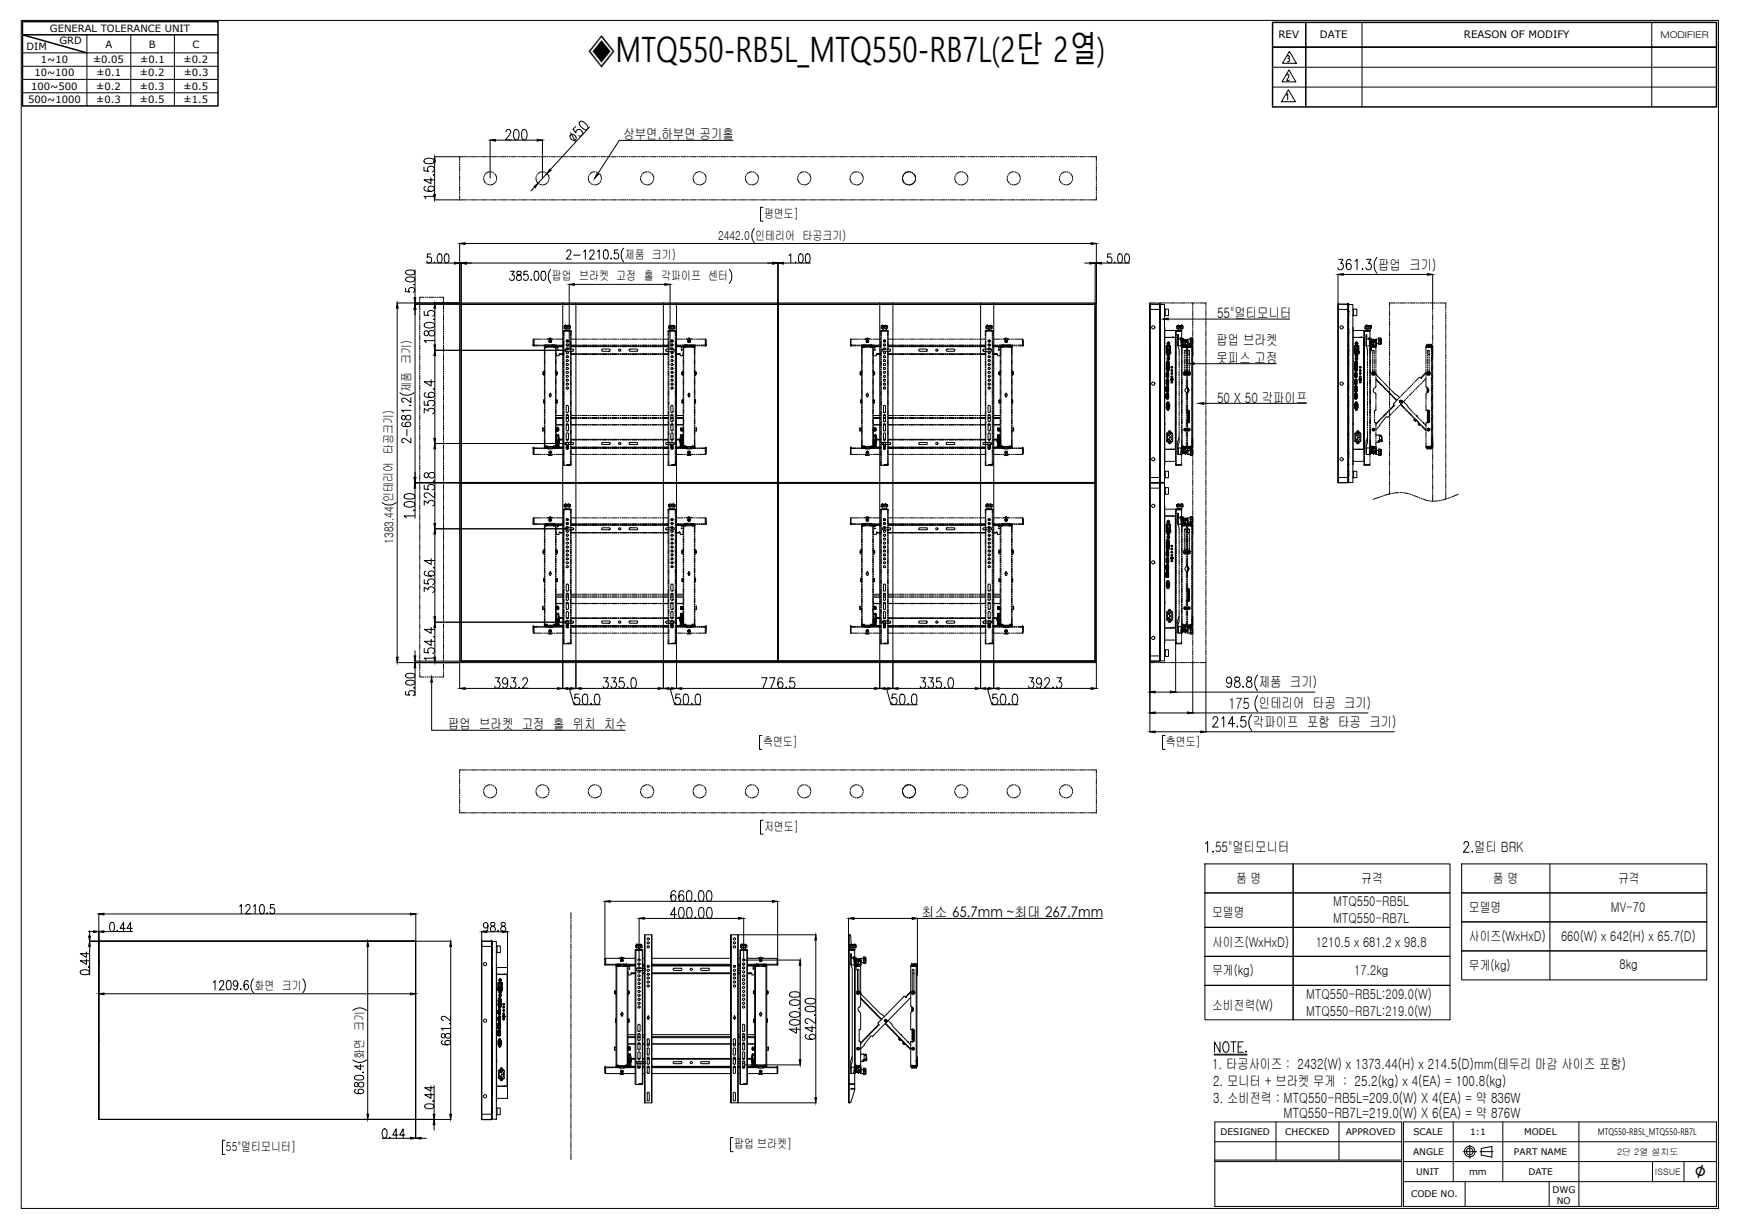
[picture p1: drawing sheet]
<svg xmlns="http://www.w3.org/2000/svg" width="297mm" height="210mm" viewBox="0 0 297 210" stroke-linecap="round" stroke-linejoin="round" font-family="sans-serif">
<defs><g id="words">
<text font-size="6" x="100.4" y="10.6">◈MTQ550-RB5L_MTQ550-RB7L(2단 2열)</text>
<text font-size="3.5" x="289.5" y="201.2">∅</text>
<text font-size="2.6" x="209.8" y="121.1">175 인테리어 타공 크기)</text>
<g font-size="2.4">
<text x="106.5" y="23.7">상부면,하부면 공기홀</text>
<text x="235.4" y="46.1">팝업 크기)</text>
<text x="207.8" y="58.9">팝업 브라켓</text>
<text x="207.9" y="54.3">55&quot;멀티모니터</text>
<text x="207.8" y="61.9">못피스 고정</text>
<text x="207.9" y="68.8">50 X 50 각파이프</text>
<text x="215" y="117.4">제품 크기)</text>
<text x="76.5" y="124.6">팝업 브라켓 고정 홀 위치 치수</text>
<text x="214" y="124.2">각파이프 포함 타공 크기)</text>
<text x="207.5" y="145.5">55&quot;멀티모니터</text>
<text x="251.8" y="145.6">멀티 BRK</text>
<text x="157.4" y="156.6">최소 65.7mm ~최대 267.7mm</text>
<text x="207" y="182.6">1. 타공사이즈 : 2432(W) x 1373.44(H) x 214.5(D)mm(테두리 마감 사이즈 포함)</text>
<text x="207.2" y="185.6">2. 모니터 + 브라켓 무게 : 25.2(kg) x 4(EA) = 100.8(kg)</text>
<text x="207.2" y="188.4">3. 소비전력 : MTQ550-RB5L=209.0(W) X 4(EA) = 약 836W</text>
<text x="219.2" y="191">MTQ550-RB7L=219.0(W) X 6(EA) = 약 876W</text>
</g>
<g font-size="2.3">
<text x="211.1" y="150.8">품 명</text>
<text x="227.7" y="154.8">MTQ550-RB5L</text>
<text x="232.5" y="150.8">규격</text>
<text x="250.9" y="155.8">모델명</text>
<text x="255" y="150.8">품 명</text>
<text x="275.2" y="155.8">MV-70</text>
<text x="276.4" y="150.8">규격</text>
<text x="207" y="156.6">모델명</text>
<text x="207" y="161.7">사이즈(WxHxD)</text>
<text x="224.7" y="161.7">1210.5 x 681.2 x 98.8</text>
<text x="227.7" y="157.6">MTQ550-RB7L</text>
<text x="250.9" y="160.8">사이즈(WxHxD)</text>
<text x="266.6" y="160.8">660(W) x 642(H) x 65.7(D)</text>
<text x="207" y="166.6">무게(kg)</text>
<text x="231.3" y="166.5">17.2kg</text>
<text x="250.9" y="165.7">무게(kg)</text>
<text x="276.6" y="165.6">8kg</text>
<text x="207" y="172.5">소비전력(W)</text>
<text x="223.1" y="170.6">MTQ550-RB5L:209.0(W)</text>
<text x="223.1" y="173.6">MTQ550-RB7L:219.0(W)</text>
</g>
<g font-size="2.1">
<text x="122.7" y="40.9">2442.0 인테리어 타공크기)</text>
<text x="130.5" y="37.3">평면도]</text>
<text x="94.3" y="47.9">팝업 브라켓 고정 홀 각파이프 센터</text>
<text x="106.7" y="44.3">제품 크기)</text>
<text x="70.2" y="66.9" transform="rotate(-90 70.2 66.9)">제품 크기)</text>
<text x="67.2" y="92.9" transform="rotate(-90 67.2 92.9)">1383.44 인테리어 타공크기)</text>
<text x="130.3" y="127.5">측면도]</text>
<text x="199.2" y="127.5">측면도]</text>
<text x="130.5" y="142">저면도]</text>
<text x="43.5" y="169.1">화면 크기</text>
<text x="62.1" y="180.8" transform="rotate(-90 62.1 180.8)">화면 크기</text>
<text x="38.6" y="196.6">55&quot;멀티모니터]</text>
<text x="125.4" y="196.1">팝업 브라켓]</text>
</g>
<g font-size="1.8">
<text x="218.4" y="6.5">REV</text>
<text x="225.5" y="6.5">DATE</text>
<text x="250" y="6.5">REASON OF MODIFY</text>
</g>
<g font-size="1.7">
<text x="8.5" y="5.4">GENERAL TOLERANCE UNIT</text>
<text x="4.5" y="8.5">DIM</text>
<text x="7" y="10.8">1~10</text>
<text x="10.1" y="7.5">GRD</text>
<text x="15.9" y="10.8">±0.05</text>
<text x="18" y="8.1">A</text>
<text x="23.9" y="10.8">±0.1</text>
<text x="25.4" y="8.1">B</text>
<text x="31.4" y="10.8">±0.2</text>
<text x="32.9" y="8.1">C</text>
<text x="4.8" y="17.6">500~1000</text>
<text x="5.3" y="15.3">100~500</text>
<text x="5.9" y="13.1">10~100</text>
<text x="16.5" y="15.3">±0.2</text>
<text x="16.5" y="17.6">±0.3</text>
<text x="16.5" y="13.1">±0.1</text>
<text x="23.9" y="13.1">±0.2</text>
<text x="23.9" y="15.3">±0.3</text>
<text x="23.9" y="17.6">±0.5</text>
<text x="31.4" y="15.3">±0.5</text>
<text x="31.4" y="17.6">±1.5</text>
<text x="31.4" y="13.1">±0.3</text>
</g>
<g font-size="1.6">
<text x="283.6" y="6.4">MODIFIER</text>
<text x="208.5" y="193.9">DESIGNED</text>
<text x="219.5" y="193.9">CHECKED</text>
<text x="229.9" y="193.9">APPROVED</text>
<text x="241.4" y="197.3">ANGLE</text>
<text x="241.4" y="193.9">SCALE</text>
<text x="251.1" y="193.9">1:1</text>
<text x="258.6" y="197.3">PART NAME</text>
<text x="260.3" y="193.9">MODEL</text>
<text x="272.9" y="193.8">MTQ550-RB5L_MTQ550-RB7L</text>
<text x="241.9" y="200.7">UNIT</text>
<text x="250.9" y="200.7">mm</text>
<text x="261.1" y="200.7">DATE</text>
<text x="265.2" y="203.7">DWG</text>
<text x="241" y="204.5">CODE NO.</text>
<text x="265.9" y="205.6">NO</text>
</g>
<g font-size="1.5">
<text x="276.2" y="197.2">2단 2열 설치도</text>
<text x="282.7" y="200.7">ISSUE</text>
</g>
</g></defs>
<!-- layer: 0 -->
<g fill="none" stroke="#000" stroke-width=".17">
<path d="M3.6 3.5h289.9v202.9h-289.9zM72.4 28.5v.7l.8 .1a.55 .55 0 0 1 0-.8 .55 .55 0 0 1 .8 0 .55 .55 0 0 1 0 .8l-.1 .1M72.5 27.2a1.6 1.6 0 0 1 1.6 0l.1 .4a.82 .82 0 0 1-1 .4l-.7-.2zM72.7 31.8a.4 .4 0 0 0-.2 .7 1.18 1.18 0 0 0 1.7-.2 .52 .52 0 0 0-.6-.5 .52 .52 0 0 0-.4 .7l.4 .2M73.6 30.4v1l-1.2-.7h1.8M74.1 29.8v.1zM74.2 33.5h-1.8l.4 .4M74.2 34.1h5.5M74.2 26.8h5.5M74.2 27.7v5.5M78.5 26.8v.7M78.5 27.7v.1"/>
<path d="M78.5 28v.2M78.5 28.3v.9M78.5 29.4v.1M78.5 29.7v.2M78.5 30v.9M78.5 31v.2M78.5 31.4v.2M78.5 31.7v.9M78.5 32.8v.1M78.5 33.1v.2M78.5 33.5v.6M79.8 34.1h.2"/>
<path d="M79.8 26.8h.2M80.2 34.1h.1M80.2 26.8h.1M80.5 34.1h.9M80.5 26.8h.9M81.6 34.1h.1M81.6 26.8h.1M81.9 34.1h.2M81.9 26.8h.2M82.2 34.1h.9M82.2 26.8h.9M82.6 30.5l.1 .3 .3 .5"/>
<path d="M82.7 30.1l-.1 .2M82.8 29.8l-.1 .1M83.1 31.4l.1 .1M83.3 34.1h.1M83.3 26.8h.1M83.4 31.5l.2 .1M83.6 34.1h.2M83.6 26.8h.2M83.7 29.4h-.4l-.4 .3M83.7 23.9v6.5M83.9 29.4h.2M83.9 34.1h.9"/>
<path d="M83.9 26.8h.9M84.2 29.5l.2 .1M84.5 29.7l.3 .8M84.5 31.3l-.8 .3M84.6 23.9h7.2M84.7 31l-.1 .1M84.8 30.6v.2M84.9 34.1h.2M84.9 26.8h.2M85.3 34.1h.2M85.3 26.8h.2M85.6 34.1h.9"/>
<path d="M85.6 26.8h.9M86.4 22.5l.1-.2 .2-.2h.3l.2 .2a.59 .59 0 0 1-.2 .7l-.7 .9h1M86.6 34.1h.2M86.6 26.8h.2M87 34.1h.2M87 26.8h.2M87.3 34.1h.9M87.3 26.8h.9M87.9 22.2l.4-.1a1.05 1.05 0 0 1 .3 1.5l-.1 .2-.4 .1a1.05 1.05 0 0 1-.3-1.4zM88.4 34.1h.1M88.4 26.8h.1M88.7 34.1h.2"/>
<path d="M88.7 26.8h.2M89.1 34.1h.8M89.1 26.8h.8M89.3 22.2l.3-.1a1.05 1.05 0 0 1 .3 1.5l-.1 .2-.3 .1a.82 .82 0 0 1-.4-1zM90.1 34.1h.1M90.1 26.8h.1M90.4 34.1h.2M90.4 26.8h.2M90.7 34.1h.9M90.7 26.8h.9M91.3 31.9l-.6 .7M91.6 30.5v.3l.3 .5"/>
<path d="M91.6 30.1v.2M91.8 34.1h.1M91.8 26.8h.1M91.8 29.8l-.1 .1M92 31.4l.1 .1M92.1 34.1h.2M92.1 26.8h.2M92.3 31.5l.2 .1M92.4 34.1h.9M92.4 26.8h.9M92.7 29.4l-.6 .1-.2 .2M92.7 23.9v6.5"/>
<path d="M92.8 29.4h.2M93.2 29.5l.1 .1M93.4 29.6l-1.5 1.7M93.5 34.1h.1M93.5 26.8h.1M93.5 29.7l.2 .3 .1 .5M93.5 31.3l-.8 .3M93.7 31l-.1 .1M93.8 30.6l-.1 .2M93.8 34.1h.2M93.8 26.8h.2M94.1 34.1h.9"/>
<path d="M94.1 26.8h.9M95.2 34.1h.2M95.2 26.8h.2M95.5 34.1h.2M95.5 26.8h.2M95.9 34.1h.8M95.9 26.8h.8M96.9 34.1h.2M96.9 26.8h.2M97.2 34.1h.2M97.2 26.8h.2M97.5 22.7l.8 1.6"/>
<path d="M97.5 23a.63 .63 0 0 1 .7 .2 .63 .63 0 0 1 0 .7 .63 .63 0 0 1-.7-.2 .63 .63 0 0 1 0-.7zM97.6 34.1h.8M97.6 26.8h.8M98.3 21.6l-.4 .5 .5 .6a.56 .56 0 0 1 .5-.6 .56 .56 0 0 1 .6 .6 .56 .56 0 0 1-.5 .6l-.2-.1M98.6 34.1h.1M98.6 26.8h.1M98.9 34.1h.2M98.9 26.8h.2M99 20.8a.84 .84 0 0 1 1.1 .4l.3 .6-.1 .3a.9 .9 0 0 1-1-.4l-.4-.6zM99.3 34.1h.8M99.3 26.8h.8M100.3 34.1h.1"/>
<path d="M100.3 26.8h.1M100.5 30.5v.3l.3 .5M100.5 30.1v.2M100.6 34.1h.2M100.6 26.8h.2M100.7 29.8l-.1 .1M100.7 21.7l-6.7 7.3M101 31.4l.1 .1M101 34.1h.8M101 26.8h.8M101.3 31.5l.2 .1M101.6 29.4l-.6 .1-.2 .2"/>
<path d="M101.8 29.4h.2M102 34.1h.1M102 26.8h.1M102.1 29.5l.2 .1M102.3 34.1h.2M102.3 26.8h.2M102.4 29.7l.2 .3 .1 .5M102.4 31.3l-.8 .3M102.6 31l-.1 .1M102.7 34.1h.8M102.7 26.8h.8M102.7 30.6v.2"/>
<path d="M103.7 34.1h.2M103.7 26.8h.2M104 34.1h.2M104 26.8h.2M104.4 34.1h.8M104.4 26.8h.8M105.4 34.1h.2M105.4 26.8h.2M105.7 34.1h.2M105.7 26.8h.2M106.1 34.1h.8M106.1 26.8h.8"/>
<path d="M107.1 34.1h.2M107.1 26.8h.2M107.4 34.1h.2M107.4 26.8h.2M107.8 34.1h.8M107.8 26.8h.8M108.8 34.1h.2M108.8 26.8h.2M109.1 34.1h.2M109.1 26.8h.2M109.4 30.5l.1 .3 .3 .5M109.5 30.1v.2"/>
<path d="M109.5 34.1h.8M109.5 26.8h.8M109.6 29.8l-.1 .1M109.9 31.4l.2 .1M110.2 31.5l.2 .1M110.5 34.1h.2M110.5 26.8h.2M110.6 29.4h-.4l-.4 .3M110.7 29.4h.2M110.9 34.1h.1M110.9 26.8h.1M111.1 29.5l.1 .1"/>
<path d="M111.2 34.1h.8M111.2 26.8h.8M111.3 29.7l.3 .3 .1 .5M111.4 31.3l-.8 .3M111.5 31l-.1 .1M111.7 30.6l-.1 .2M112.2 34.1h.2M112.2 26.8h.2M112.6 34.1h.1M112.6 26.8h.1M112.9 34.1h.8M112.9 26.8h.8"/>
<path d="M113.9 34.1h.2M113.9 26.8h.2M114.2 34.1h.2M114.2 26.8h.2M114.6 34.1h.8M114.6 26.8h.8M115.6 34.1h.2M115.6 26.8h.2M115.9 34.1h.2M115.9 26.8h.2M116.3 34.1h.9M116.3 26.8h.9"/>
<path d="M117.3 34.1h.2M117.3 26.8h.2M117.7 34.1h.1M117.7 26.8h.1M118 34.1h.9M118 26.8h.9M118.4 30.5v.3l.3 .5M118.4 30.1v.2M118.6 29.8l-.1 .1M118.9 31.4l.1 .1M119 34.1h.2M119 26.8h.2"/>
<path d="M119.2 31.5l.1 .1M119.4 34.1h.1M119.4 26.8h.1M119.5 29.4h-.4l-.4 .3M119.7 29.4h.1M119.7 34.1h.9M119.7 26.8h.9M120 29.5l.1 .1M120.3 29.7l.3 .3v.5M120.3 31.3l-.8 .3M120.5 31l-.1 .1M120.6 30.6v.2"/>
<path d="M120.7 34.1h.2M120.7 26.8h.2M121.1 34.1h.1M121.1 26.8h.1M121.4 34.1h.8M121.4 26.8h.8M122.4 34.1h.2M122.4 26.8h.2M122.8 34.1h.1M122.8 26.8h.1M123.1 34.1h.9M123.1 26.8h.9"/>
<path d="M124.1 34.1h.2M124.1 26.8h.2M124.5 34.1h.2M124.5 26.8h.2M124.8 34.1h.9M124.8 26.8h.9M125.2 24h-19.4l-3.7 5.7M125.8 34.1h.2M125.8 26.8h.2M126.2 34.1h.2M126.2 26.8h.2M126.5 34.1h.9"/>
<path d="M126.5 26.8h.9M127.3 30.5l.1 .3 .3 .5M127.4 30.1l-.1 .2M127.5 34.1h.2M127.5 26.8h.2M127.5 29.8v.1M127.8 31.4l.1 .1M127.9 34.1h.1M127.9 26.8h.1M128.1 31.5l.2 .1M128.2 34.1h.9M128.2 26.8h.9"/>
<path d="M128.4 29.4l-.5 .1-.2 .2M128.6 29.4h.2M128.8 39a1.85 1.85 0 0 0 0 2.4M128.9 29.5l.2 .1M129.2 29.7l.3 .3 .1 .5M129.2 34.1h.2M129.2 26.8h.2M129.2 31.3l-.8 .3M129.4 31v.1M129.5 30.6v.2M129.6 34.1h.1M129.6 26.8h.1"/>
<path d="M129.9 34.1h.9M129.9 26.8h.9M130.3 35.4h-.4v2.4h.4M131 34.1h.1M131 26.8h.1M131.3 34.1h.2M131.3 26.8h.2M131.6 34.1h.9M131.6 26.8h.9M132.7 34.1h.1M132.7 26.8h.1M133 34.1h.2"/>
<path d="M133 26.8h.2M133.3 34.1h.9M133.3 26.8h.9M134.4 34.1h.1M134.4 26.8h.1M134.7 34.1h.2M134.7 26.8h.2M135 34.1h.9M135 26.8h.9M136 34.1h.2M136 26.8h.2M136.3 30.5v.3l.3 .5"/>
<path d="M136.3 30.1v.2M136.4 34.1h.2M136.4 26.8h.2M136.5 29.8l-.1 .1M136.7 31.4l.2 .1M136.7 34.1h.9M136.7 26.8h.9M137.1 31.5l.1 .1M137.4 29.4l-.6 .1-.2 .2M137.6 29.4h.1M137.8 34.1h.2M137.8 26.8h.2"/>
<path d="M137.9 29.5l.1 .1M138.1 34.1h.2M138.1 26.8h.2M138.2 29.7l.2 .3 .1 .5M138.2 31.3l-.8 .3M138.4 31l-.1 .1M138.5 34.1h.8M138.5 26.8h.8M138.5 30.6v.2M139.5 34.1h.1M139.5 26.8h.1M139.8 34.1h.2"/>
<path d="M139.8 26.8h.2M140.2 34.1h.8M140.2 26.8h.8M141.2 34.1h.1M141.2 26.8h.1M141.5 34.1h.2M141.5 26.8h.2M141.8 34.1h.9M141.8 26.8h.9M142.9 34.1h.1M142.9 26.8h.1M143.2 34.1h.2"/>
<path d="M143.2 26.8h.2M143.5 34.1h.9M143.5 26.8h.9M144.6 34.1h.2M144.6 26.8h.2M144.9 34.1h.2M144.9 26.8h.2M145.2 30.5v.3l.3 .5M145.3 30.1l-.1 .2M145.3 34.1h.8M145.3 26.8h.8M145.4 29.8l-.1 .1"/>
<path d="M145.7 31.4l.1 .1M146 31.5l.2 .1M146.3 34.1h.2M146.3 26.8h.2M146.3 29.4h-.3l-.5 .3M146.5 29.4h.2M146.6 34.1h.2M146.6 26.8h.2M146.8 29.5l.2 .1M147 34.1h.8M147 26.8h.8M147.1 29.7l.2 .3 .1 .5"/>
<path d="M147.1 31.3l-.8 .3M147.3 31l-.1 .1M147.4 30.6v.2M148 34.1h.2M148 26.8h.2M148.3 34.1h.2M148.3 26.8h.2M148.7 34.1h.8M148.7 26.8h.8M149.7 34.1h.1M149.7 26.8h.1M150 34.1h.2"/>
<path d="M150 26.8h.2M150.4 34.1h.8M150.4 26.8h.8M151.4 34.1h.2M151.4 26.8h.2M151.8 34.1h.1M151.8 26.8h.1M152.1 34.1h.8M152.1 26.8h.8M153.1 34.1h.2M153.1 26.8h.2M153.4 34.1h.2"/>
<path d="M153.4 26.8h.2M153.8 34.1h.8M153.8 26.8h.8M154.2 30.5v.3l.3 .5M154.2 30.1v.2M154.4 29.8l-.2 .1M154.6 31.4l.2 .1M154.8 34.1h.2M154.8 26.8h.2M154.9 31.5l.2 .1M155.1 34.1h.2M155.1 26.8h.2"/>
<path d="M155.3 29.4h-.4l-.4 .3M155.4 29.4h.2M155.5 34.1h.8M155.5 26.8h.8M155.8 29.5l.1 .1M156.1 31.3l-.8 .3M156.1 29.7l.2 .3 .1 .5M156.3 31l-.1 .1M156.4 30.6l-.1 .2M156.5 34.1h.2M156.5 26.8h.2M156.8 34.1h.2"/>
<path d="M156.8 26.8h.2M157.2 34.1h.8M157.2 26.8h.8M158.2 34.1h.2M158.2 26.8h.2M158.6 34.1h.1M158.6 26.8h.1M158.9 34.1h.9M158.9 26.8h.9M159.9 34.1h.2M159.9 26.8h.2M160.3 34.1h.1"/>
<path d="M160.3 26.8h.1M160.6 34.1h.8M160.6 26.8h.8M161.6 34.1h.2M161.6 26.8h.2M162 34.1h.1M162 26.8h.1M162.3 34.1h.8M162.3 26.8h.8M163.1 30.5v.3l.3 .5M163.1 30.1v.2M163.3 34.1h.2"/>
<path d="M163.3 26.8h.2M163.3 29.8l-.1 .1M163.6 31.4l.1 .1M163.6 34.1h.2M163.6 26.8h.2M163.9 31.5l.1 .1M164 34.1h.8M164 26.8h.8M164.2 29.4l-.6 .1-.2 .2M164.4 29.4h.1M164.7 29.5l.2 .1M165 34.1h.2"/>
<path d="M165 26.8h.2M165 31.3l-.8 .3M165 29.7l.3 .3v.5M165.2 31l-.1 .1M165.3 30.6v.2M165.4 34.1h.2M165.4 26.8h.2M165.7 34.1h.9M165.7 26.8h.9M166.7 34.1h.2M166.7 26.8h.2M167.1 34.1h.1"/>
<path d="M167.1 26.8h.1M167.4 34.1h.9M167.4 26.8h.9M168.4 34.1h.2M168.4 26.8h.2M168.8 34.1h.1M168.8 26.8h.1M169.1 34.1h.9M169.1 26.8h.9M170.1 34.1h.2M170.1 26.8h.2M170.5 34.1h.1"/>
<path d="M170.5 26.8h.1M170.8 34.1h.8M170.8 26.8h.8M171.8 34.1h.2M171.8 26.8h.2M172 30.5l.1 .3 .3 .5M172.1 30.1v.2M172.2 34.1h.2M172.2 26.8h.2M172.2 29.8v.1M172.5 31.4l.2 .1M172.5 34.1h.9"/>
<path d="M172.5 26.8h.9M172.8 31.5l.2 .1M173.1 29.4l-.5 .1-.2 .2M173.3 29.4h.2M173.6 34.1h.1M173.6 26.8h.1M173.6 29.5l.2 .1M173.9 34.1h.2M173.9 26.8h.2M173.9 29.7l.3 .3 .1 .5M173.9 31.3l-.7 .3M174.1 31v.1"/>
<path d="M174.2 34.1h.9M174.2 26.8h.9M174.3 30.6l-.1 .2M175.2 34.1h.2M175.2 26.8h.2M175.6 34.1h.2M175.6 26.8h.2M175.9 34.1h.9M175.9 26.8h.9M176.9 34.1h.2M176.9 26.8h.2M177.3 34.1h.1"/>
<path d="M177.3 26.8h.1M177.6 34.1h.9M177.6 26.8h.9M178.6 34.1h.2M178.6 26.8h.2M179 34.1h.1M179 26.8h.1M179.4 34.1h.8M179.4 26.8h.8M180.4 34.1h.1M180.4 26.8h.1M180.7 34.1h.2"/>
<path d="M180.7 26.8h.2M181 30.5v.3l.3 .5M181 30.1v.2M181 34.1h.9M181 26.8h.9M181.2 29.8l-.1 .1M181.4 31.4l.2 .1M181.8 31.5l.1 .1M182.1 34.1h.1M182.1 26.8h.1M182.1 29.4h-.4l-.4 .3M182.3 29.4h.1"/>
<path d="M182.4 34.1h.2M182.4 26.8h.2M182.6 29.5l.1 .1M182.7 34.1h.9M182.7 26.8h.9M182.9 29.7l.2 .3 .1 .5M182.9 31.3l-.8 .3M183.1 31l-.1 .1M183.2 30.6v.2M183.8 34.1h.1M183.8 26.8h.1M184.1 34.1h.2"/>
<path d="M184.1 26.8h.2M184.4 34.1h.9M184.4 26.8h.9M185.4 34.1h.2M185.4 26.8h.2M185.8 34.1h.2M185.8 26.8h.2M186.1 26.8h1.2v.7M187.3 27.7v.1M187.3 28v.2M187.3 28.3v.9M187.3 29.4v.1"/>
<path d="M187.3 29.7v.2M187.3 30v.9M187.3 31v.2M187.3 31.4v.2M187.3 31.7v.9M187.3 32.8v.1M187.3 33.1v.2M187.3 33.5v.6h-1.2M67.8 51.7h119.5v61.5h-108.8v-61.5M67.8 52.6v59.6M69.3 49.2v.6l.7 .1a.42 .42 0 0 1 0-.7 .48 .48 0 0 1 .7 0 .48 .48 0 0 1-.1 .7M69.4 47.5l.6-.2a.73 .73 0 0 1 .9 .3v.2a.99 .99 0 0 1-1.6 0z"/>
<path d="M69.4 46.3l.6-.2a.73 .73 0 0 1 .9 .4v.1a.99 .99 0 0 1-1.6 0zM70.7 48.6h.2zM70.9 52h7.8M70.9 46.1v4.8M70.9 51.7v.3M70.9 52.8v28.7M71.7 51.4v.2M71.7 51.8v.2M71.7 52.1v.9M71.7 53.1v.2M71.7 53.5v.2M71.7 53.8v.9"/>
<path d="M71.7 54.8v.2M71.7 55.2v.1M71.7 55.5v.9M71.7 56.5v.2M71.7 56.9v.1M71.7 57.2v.9M71.7 58.3v.1M71.7 58.6v.2M71.7 58.9v.9M71.7 60v.1M72.4 50.8h-.7v.5M72.5 53.1v.7l.7 .1a.55 .55 0 0 1 .1-.7 .55 .55 0 0 1 .7 0 .55 .55 0 0 1 .1 .7l-.2 .1"/>
<path d="M72.5 56.6a.46 .46 0 0 0 0 .5 .46 .46 0 0 0 .4 .2l.2-.2a.58 .58 0 0 1 .4-.6 .58 .58 0 0 1 .7 .3 .52 .52 0 0 1-.4 .6 .52 .52 0 0 1-.6-.4l-.1-.3a.38 .38 0 0 0-.6-.1zM72.5 55.3a1.6 1.6 0 0 1 1.7 0v.3a1.05 1.05 0 0 1-1.4 .3l-.3-.1v-.2zM72.6 50.8h.2M72.8 44.9h4.8M73 50.8h.1M73.3 50.8h.9M73.6 43.4h-.6v.6a.48 .48 0 0 1 .6 .1 .48 .48 0 0 1 0 .6 .48 .48 0 0 1-.6 .1l-.1-.2M74.2 54.5v.1zM74.2 44.8v.1zM74.2 59.8h22.4M74.2 58.2h-1.7l.3 .3M74.3 52.6v6.3"/>
<path d="M74.3 50.8h.2M74.7 50.8h.1M74.9 43.4h.3a.89 .89 0 0 1 .3 1.2l-.2 .2-.3 .1a1.05 1.05 0 0 1-.1-1.5zM75 50.8h.8v.5M75.8 51.4v.2M75.8 51.8v.2M75.8 52.1v.9M75.8 53.1v.2M75.8 53.5v.2M75.8 53.8v.9M75.8 54.8v.2M75.8 55.2v.1"/>
<path d="M75.8 55.5v.9M75.8 56.5v.2M75.8 56.9v.1M75.8 57.2v.9M75.8 58.3v.1M75.8 58.6v.2M75.8 58.9v.9M75.8 60v.1M76.1 43.4h.3a.89 .89 0 0 1 .3 1.2l-.2 .2-.3 .1a.89 .89 0 0 1-.3-1.2zM78.5 41.6v10.1M78.5 44.9h.3M78.8 52h54.1v30.4h-54.1z"/>
<path d="M78.8 44.9v7.1M79.4 41.6h107M79.7 44.9h52.3M87.2 46.3h.6l-.4 .6a.47 .47 0 0 1 .4 .7 .47 .47 0 0 1-.8 0M88.3 46.4v.3l.2 .2a.49 .49 0 0 1 .6 .5 .49 .49 0 0 1-.6 .5 .52 .52 0 0 1-.3-.6 .52 .52 0 0 1 .6-.4 .37 .37 0 0 0 .1-.5zM90.1 46.3h-.6v.7a.42 .42 0 0 1 .7 0 .49 .49 0 0 1 0 .7 .49 .49 0 0 1-.7 0l-.1-.1M90.7 47.8h.1zM91.1 58.9v.2l.1-.2M91.1 59h.1M91.1 59.1h.1M91.1 58.1v1M91.1 58.9h.1"/>
<path d="M91.2 59h.1M91.2 59.1h.8M91.2 57.9h-.1v1h.1v.2M91.2 57.9v1h.8M91.2 57.9h1.2M91.4 46.4l.3-.1a.92 .92 0 0 1 .3 1.3l-.2 .2-.2 .1a1.25 1.25 0 0 1-.2-1.5zM92.1 58.9h.2M92.1 59.1h.2M92.5 58.9h.2M92.5 59.1h.2M92.6 46.4h.5l.1 .6a.7 .7 0 0 1-.5 .9 1.25 1.25 0 0 1-.1-1.5zM92.6 57.9h.2"/>
<path d="M92.8 59.1h.9M92.8 58.9h2.1M92.9 57.9h.2M93 59.2l.1 .1M93 59.1h.1M93 59.3h.1M93 59.3v1.3M93.1 59.1h.3v.1h-.3zM93.1 59.3h1.8M93.1 59.1v1.5M93.2 59.2l.2 .1M93.2 59.1h.2"/>
<path d="M93.2 59.1h.1M93.2 59.3h.1M93.3 57.9h.8M93.4 59.1h.1M93.4 59.3h.1M93.4 59.1h.1v.1h-.1M93.4 59.2v.1M93.5 59.2h1M93.5 57.9h.3a.16 .16 0 0 1 .2-.2 .16 .16 0 0 1 .1 .2h.3M93.6 58.9v.2M93.7 59.2v-.2h.6v.2M93.7 58.9l-.1 .1"/>
<path d="M93.9 58.2l.1-.1 .1 .2a.13 .13 0 0 0-.1-.1 .13 .13 0 0 0-.1 .2 .13 .13 0 0 0 .2 0v-.1v.1l-.3-.1zM93.9 58.2h.2v.1l-.2-.1v.1l.2 .1h-.2zM94 58.1l-.2 .2 .2 .2M94 58.1l.2 .1v.2l-.2 .1M94.1 46a2 2 0 0 0 0 2.4M94.3 57.9h.2M94.3 58.9v.2h.7l-.1 1.5M94.3 59h.1M94.6 59.1h.1M94.6 59.3h.1M94.6 59.1h.3v.1h-.3zM94.6 59.1v.2"/>
<path d="M94.6 59.3h.2M94.6 57.9h.2M94.7 59.1h.1M94.8 59.1h.1M94.8 59.3h.1M94.8 59.2v.1M94.9 59.3l.1 1.3M95 59.1h.1M95 57.9h1.3M95 59.1h.2M95.1 58.9h.1M95.1 59.1h.1"/>
<path d="M95.2 59.7l.1 .1zM95.2 59.4l.1 .1zM95.4 58.9h.2M95.4 59.1h.2M95.5 59.2h.1M95.7 58.9h.6M96.1 51.7v65.9M96.3 58.2v.9h-.6M96.3 57.5v.2M96.3 57.9v.2M96.3 59.2v.2M96.3 59.6v.1"/>
<path d="M96.3 59.9v.9M96.3 59.2l-1.4 .1M96.3 59.1l-1.1 .1M96.3 55.7h.2M96.3 56.6v-.2h1.1v.2M96.3 56.4v.2M96.3 56.6v.8M96.3 58.2v.9M96.4 55.7l-.1 .4h.2v-.4M96.4 55.7l.9-.1 .1 .1h-.5v.4h.3M96.5 55.6v.1M96.5 55.6h.5"/>
<path d="M96.5 55.6l-.1 .1M96.5 55.7h.1M96.5 59.7l1.3-.1 .2 .3-.1 .1h-1.3zM96.6 55.6l-.1 .5h.3v-.4h-.3M96.6 55.6h.1M96.7 58.9h.4M96.7 59.6h.4M96.7 55.6l.5 .1M96.8 56.1h.1M96.8 56.4h.1M96.8 43a.38 .38 0 0 1 .5-.3 .38 .38 0 0 1 .2 .6l-.7 1h.8M96.8 59.1h.2"/>
<path d="M97 56.4h.1M97.1 55.6v.1M97.1 55.7h.1M97.1 55.7l.1 .4M97.2 55.7h.2M97.2 48.5v11.1M97.2 55.7v.4M97.3 55.6l-.1 .1M97.3 56.1v.3h-.8v-.3M97.3 55.6l.1 .1v.4h-.2M97.4 56.4h.2v.2h-.2M97.4 56.6v.7"/>
<path d="M97.4 57.5v.2M97.4 57.8v.2M97.4 58.2v.8M97.4 59.2v.2M97.4 59.5v.2M97.4 59.9v.8M97.6 57.3v-.7h-1.3v.8M97.6 59.1h1M97.6 57.5v.2M97.6 57.8v.2M97.6 58.2v.8M97.6 59.5v.2"/>
<path d="M97.6 59.9v.8M97.6 57.9h1M97.6 58.9h1M98 43.6h1.1M98.1 48.6h15.5M98.4 51.7v65.9M98.6 59.2h-1v.2M98.7 59.1h.3M98.7 59.2h.3M98.7 57.9h.3M98.7 58.9h.3M99.1 59.1h.2"/>
<path d="M99.1 59.2h.2M99.1 57.9h.2M99.1 58.9h.2M99.5 57.9h.8M99.5 58.9h.8M99.5 59.1h.8M99.5 59.2h.8M99.7 43l.3-.3v1.6M100.5 57.9h.2M100.5 58.9h.2M100.5 59.1h.2M100.5 59.2h.2"/>
<path d="M100.7 43a.38 .38 0 0 1 .5-.3 .38 .38 0 0 1 .2 .6l-.7 1h.8M100.8 59.1h.2M100.8 59.2h.2M100.8 57.9h.2M100.8 58.9h.2M101.2 59.1h.8M101.2 59.2h.8M101.2 57.9h.8M101.2 58.9h.8M102.1 43l.2-.3v1.6M102.2 57.9h.1M102.2 58.9h.1"/>
<path d="M102.2 59.1h.1M102.2 59.2h.1M102.5 57.9h.2M102.5 58.9h.2M102.5 59.1h.2M102.5 59.2h.2M102.8 59.7l1.3-.1 .2 .2-.2 .2h-1.2zM102.9 59.1h.8M102.9 59.2h.8M102.9 57.9h.8M102.9 58.9h.8M103.2 42.7h.5l.2 .7a.72 .72 0 0 1-.5 .9 .69 .69 0 0 1-.3-.9z"/>
<path d="M103.9 57.9h.1M103.9 58.9h.1M103.9 59.1h.1M103.9 59.2h.1M104.2 57.9h.2M104.2 58.9h.2M104.2 59.1h.2M104.2 59.2h.2M104.4 44.1v.2zM104.5 59.1h.9M104.5 59.2h.9M104.5 57.9h.9"/>
<path d="M104.5 58.9h.9M105.6 42.7h-.6l-.1 .7a.41 .41 0 0 1 .7 0 .49 .49 0 0 1 0 .7 .49 .49 0 0 1-.8-.1M105.6 59.1h.1M105.6 59.2h.1M105.6 57.9h.1M105.6 58.9h.1M105.9 57.9h.2M105.9 58.9h.2M105.9 59.1h.2M105.9 59.2h.2M106.3 57.9h.8M106.3 58.9h.8"/>
<path d="M106.3 59.1h.8M106.3 59.2h.8M106.5 42.4a1.85 1.85 0 0 0 0 2.4M107.3 57.9h.2M107.3 58.9h.2M107.3 59.1h.2M107.3 59.2h.2M107.5 59.7l1.3-.1 .1 .3-1.3 .1zM107.6 59.1h.2M107.6 59.2h.2M107.6 57.9h.2M107.6 58.9h.2"/>
<path d="M108 59.1h.8M108 59.2h.8M108 57.9h.8M108 58.9h.8M109 57.9h.2M109 58.9h.2M109 59.1h.2M109 59.2h.2M109.3 59.1h.2M109.3 59.2h.2M109.3 57.9h.2M109.3 58.9h.2"/>
<path d="M109.7 59.1h.8M109.7 59.2h.8M109.7 57.9h.8M109.7 58.9h.8M110.7 57.9h.2M110.7 58.9h.2M110.7 59.1h.2M110.7 59.2h.2M111 57.9h.2M111 58.9h.2M111 59.1h.2M111 59.2h.2"/>
<path d="M111.4 59.1h.8M111.4 59.2h.8M111.4 57.9h.8M111.4 58.9h.8M112.4 59.1h.2M112.4 59.2h.2M112.4 57.9h.2M112.4 58.9h.2M112.7 57.9h.2M112.7 58.9h.2M112.7 59.1h.2M112.7 59.2h.2"/>
<path d="M113.1 59.2h1M113.1 59.1h1M113.1 57.9h1M113.1 58.9h1M113.3 51.7v65.9M113.7 59.7l.2-.1h1.1l.2 .3-1.4 .1zM114.1 58.2v.9h-1M114.1 57.5v.2M114.1 57.9v.2M114.1 59.2v.2M114.1 59.6v.1M114.1 59.9v.9"/>
<path d="M114.2 55.7h.2M114.2 56.4h1.1v.2h-1.1zM114.2 56.4h-.1v.2h.1M114.2 56.6v.8M114.2 57.5v.2M114.2 57.9v.2M114.2 58.2v.9M114.2 59.2v.2M114.2 59.6v.1M114.2 59.9v.9M114.2 56.6h-.1v.8M114.3 55.7l.9-.1-.4 .1v.4h.2"/>
<path d="M114.3 55.7l-.1 .4h.2M114.4 55.7v.4M114.4 55.6h.4M114.4 55.6v.1M114.4 55.6l-.1 .1M114.4 55.7h.1M114.4 55.7h.3v.4h-.3M114.5 55.6h.1M114.5 55.6l-.1 .5M114.5 48.5v11.1M114.6 58.9h.4M114.6 59.6h.4"/>
<path d="M114.6 55.6l.4 .1M114.7 56.1h.1M114.7 56.4h.1M114.7 59.1h.2M114.9 56.4h.1M115 55.7v.4M115 55.7h.1M115 55.6v.1M115.1 55.7l-.1 .4M115.1 55.7h.2M115.2 55.6l-.1 .1M115.2 55.6l.1 .5h-.2v.3h-.7v-.3"/>
<path d="M115.3 56.4v.2M115.3 56.6l.1 .7M115.3 56.6v.7M115.3 57.5v.2M115.3 57.8v.2M115.3 58.2v.8M115.3 59.2v.2M115.3 59.5v.2M115.3 59.9v.8M115.4 59.1h.5M115.4 57.5v.2M115.4 57.8v.2"/>
<path d="M115.4 58.2v.8M115.4 59.5v.2M115.4 59.9v.8M115.4 59.1h1.3M115.4 58.9h.5M115.4 57.9h1.3M115.6 51.7v65.9M116.1 59.1h.2M116.1 58.9h.2M116.1 59.2h.1M116.4 59.4l.1 .1zM116.4 59.7h.1l-.1 .1z"/>
<path d="M116.4 58.9h.2M116.4 59.1h.2M116.5 59.1v.1M116.7 59.1h.1M116.8 59.1h.3v.1h-.3zM116.8 58.9h2.1M116.8 59.3h1.8M116.8 59.3l-1.4-.1v.2M116.9 57.9h.1M116.9 59.1h.1M116.9 59.3h.1M116.9 59.3h.2"/>
<path d="M116.9 59.2v.1M117 59.1h.1M117.1 59.1h.1M117.1 59.3h.1M117.1 59.1v.2M117.2 59.2h1M117.2 57.9h.2M117.2 57.9h.3a.16 .16 0 0 1 .2-.2 .16 .16 0 0 1 .1 .2h.3M117.3 58.9v.2h-.6l.1 .2M117.3 59h.1M117.3 59.2v-.2h.7v.2M117.5 57.9h.9"/>
<path d="M117.5 58.2l.2-.1 .1 .2a.15 .15 0 0 0-.1-.2 .16 .16 0 0 0-.1 .3 .15 .15 0 0 0 .2 0v-.1l-.2 .1zM117.6 58.2h.2l-.1 .2zM117.7 58.1l-.2 .1v.2l.2 .1M117.7 58.1l.2 .1v.2l-.2 .1M118 59.1h.9M118 58.9l.1 .1M118.1 58.9v.2M118.3 59.1h.1M118.3 59.3h.1M118.3 59.1h.3v.1h-.3zM118.3 59.1v.2M118.4 59.3h.1"/>
<path d="M118.4 59.1h.1M118.5 59.2l-.2 .1M118.6 57.9h.1M118.6 59.1v1.5M118.6 59.3h.1M118.7 59.1h.1M118.7 59.3h.1M118.7 59.3v1.3M118.7 59.2l-.1 .1M118.9 57.9h.2M119 58.9h.2M119 59.1h.2"/>
<path d="M119.2 57.9h1.3M119.4 58.9h.1M119.4 59.1h.1M119.7 59.1h.8M120.5 57.9h.1v1h-.9M120.5 59h.1M120.5 57.9v1.2M120.5 58.9v.2l.1-.2M120.6 59.1h.1M120.6 59h.1M120.6 58.1v.8M120.6 58.9h.1"/>
<path d="M120.6 58.9v.2M124.6 46a1.85 1.85 0 0 1 0 2.4M132.9 44.9v7.1M132.9 44.9h.1M133 52h54.1v30.4h-54.1zM133.8 44.9h4.6M134.8 43.7l.3-.3v1.5M135.9 44.8v.1zM136.6 43.4h.2a.89 .89 0 0 1 .3 1.2l-.1 .2-.3 .1a.89 .89 0 0 1-.3-1.2zM137.7 43.4h.3a.89 .89 0 0 1 .3 1.2l-.1 .2-.3 .1a.89 .89 0 0 1-.3-1.2zM145.3 58.9v.2l.1-.2M145.3 59h.1"/>
<path d="M145.3 59.1h.1M145.3 58.1v1M145.3 58.9h.1M145.4 57.9v1h.8M145.4 57.9v1M145.4 59h.1M145.4 59.1h.1M145.4 59.1h.8M145.4 58.9v.2M145.4 57.9h1.2M146.3 58.9h.2M146.3 59.1h.2"/>
<path d="M146.7 59.1h.1M146.7 58.9h.1M146.8 57.9h.2M147 58.9h1.5M147.1 57.9h.2M147.2 59.2l.1 .1M147.2 59.1h.1M147.2 59.3h.1M147.2 59.3v1.3M147.3 59.3h1.8M147.3 59.1v1.5M147.3 59.1h.3v.1h-.3z"/>
<path d="M147.4 59.1h.1M147.4 59.3h.1M147.4 59.3h.2M147.4 59.2v.1M147.5 57.9h.8M147.6 59.1h.1M147.6 59.3h.1M147.6 59.1v.1M147.6 59.2v.1M147.7 59.2h.9M147.7 57.9h.3v-.1l.2-.1 .1 .2h.3M147.8 59.2v-.2h.7v.2"/>
<path d="M147.8 59h.1M147.8 58.9v.2h-.8M148 58.2l.3-.1v.2a.16 .16 0 0 0-.2-.2 .16 .16 0 0 0-.1 .3 .16 .16 0 0 0 .3 0v-.1l-.2 .2-.1-.2zM148.1 58.2a.14 .14 0 0 1 .2 0 .14 .14 0 0 1-.1 .2 .14 .14 0 0 1-.2-.1zM148.5 59.1h.5M148.5 58.9v.1M148.5 57.9h.2M148.5 58.9v.2M148.5 58.9h.5M148.7 59.1h.4v.1h-.4zM148.7 59.1v.2l.3-.1M148.7 59.1h.2"/>
<path d="M148.7 59.1h.1M148.7 59.3h.1M148.8 57.9h.2M148.9 59.1h.1M148.9 59.3h.1M149.1 59.1v1.5M149.1 59.3l.1 1.3M149.2 59.1h.1M149.2 57.9h1.2M149.2 58.9h.2M149.2 59.1h.2M149.4 59.7v.1z"/>
<path d="M149.4 59.4l.1 .1zM149.5 59.1h.2M149.5 58.9h.2M149.7 59.2h.1M149.9 58.9h.5M150.3 51.7v65.9M150.4 58.2v.9h-.5M150.4 57.5v.2M150.4 57.9v.2M150.4 59.2v.2M150.4 59.6v.1M150.4 59.9v.9"/>
<path d="M150.4 59.2l-1.3 .1M150.4 59.1l-1.1 .1M150.5 55.7h.2M150.5 56.6v-.2h1.1v.2M150.5 56.4v.2M150.5 56.6v.8M150.5 57.5v.2M150.5 57.9v.2M150.5 58.2v.9M150.5 59.2v.2M150.5 59.6v.1M150.5 59.9v.9"/>
<path d="M150.6 55.7l.9-.1-.4 .1-.1 .4h.4M150.6 55.7l-.1 .4h.2v-.4M150.7 55.6v.1M150.7 55.6h.4M150.7 59.7l.1-.1h1.2l.1 .3-1.3 .1zM150.7 55.6l-.1 .1M150.7 55.7h.1M150.7 55.6v.5h.2v-.4h-.2M150.7 55.6h.1M150.9 58.9h.3M150.9 59.6h.3M150.9 55.6l.4 .1"/>
<path d="M150.9 56.1h.1M150.9 56.4h.1M150.9 59.1h.3M151.2 56.4h.1M151.3 55.7h.1M151.3 55.6v.1M151.3 55.7l.1 .4M151.4 55.7v.4M151.4 55.7h.2M151.5 55.6l-.1 .1M151.5 55.6l.1 .1v.4h-.2v.3h-.7v-.3M151.6 56.4v.2"/>
<path d="M151.6 56.6v.7M151.6 57.5v.2M151.6 57.8v.2M151.6 58.2v.8M151.6 59.2v.2M151.6 59.5v.2M151.6 59.9v.8M151.7 57.3v-.7h-1.3v.8M151.7 59.1h1.1M151.7 57.5v.2M151.7 57.8v.2M151.7 58.2v.8"/>
<path d="M151.7 59.5v.2M151.7 59.9v.8M151.7 57.9h1.1M151.7 58.9h1.1M152.5 51.7v65.9M152.8 59.2h-1.1v.2M152.9 57.9h.2M152.9 58.9h.2M152.9 59.1h.2M152.9 59.2h.2M153.3 59.1h.1M153.3 59.2h.1"/>
<path d="M153.3 57.9h.1M153.3 58.9h.1M153.6 57.9h.9M153.6 58.9h.9M153.6 59.1h.9M153.6 59.2h.9M154.6 59.1h.2M154.6 59.2h.2M154.6 57.9h.2M154.6 58.9h.2M155 59.1h.1M155 59.2h.1"/>
<path d="M155 57.9h.1M155 58.9h.1M155.3 57.9h.9M155.3 58.9h.9M155.3 59.1h.9M155.3 59.2h.9M156.4 57.9h.1M156.4 58.9h.1M156.4 59.1h.1M156.4 59.2h.1M156.7 59.1h.2M156.7 59.2h.2"/>
<path d="M156.7 57.9h.2M156.7 58.9h.2M156.9 59.7l.2-.1h1.2l.1 .3-1.4 .1zM157 57.9h.9M157 58.9h.9M157 59.1h.9M157 59.2h.9M158.1 59.1h.1M158.1 59.2h.1M158.1 57.9h.1M158.1 58.9h.1M158.4 59.1h.2"/>
<path d="M158.4 59.2h.2M158.4 57.9h.2M158.4 58.9h.2M158.7 57.9h.9M158.7 58.9h.9M158.7 59.1h.9M158.7 59.2h.9M159.8 59.1h.1M159.8 59.2h.1M159.8 57.9h.1M159.8 58.9h.1M160.1 57.9h.2"/>
<path d="M160.1 58.9h.2M160.1 59.1h.2M160.1 59.2h.2M160.4 57.9h.9M160.4 58.9h.9M160.4 59.1h.9M160.4 59.2h.9M161.4 57.9h.2M161.4 58.9h.2M161.4 59.1h.2M161.4 59.2h.2M161.7 59.7l1.3-.1 .1 .3-1.4 .1-.1-.1z"/>
<path d="M161.8 59.1h.2M161.8 59.2h.2M161.8 57.9h.2M161.8 58.9h.2M162.1 59.1h.9M162.1 59.2h.9M162.1 57.9h.9M162.1 58.9h.9M163.2 59.1h.2M163.2 59.2h.2M163.2 57.9h.2M163.2 58.9h.2"/>
<path d="M163.5 57.9h.2M163.5 58.9h.2M163.5 59.1h.2M163.5 59.2h.2M163.9 57.9h.8M163.9 58.9h.8M163.9 59.1h.8M163.9 59.2h.8M164.9 57.9h.1M164.9 58.9h.1M164.9 59.1h.1M164.9 59.2h.1"/>
<path d="M165.2 59.1h.2M165.2 59.2h.2M165.2 57.9h.2M165.2 58.9h.2M165.6 59.1h.8M165.6 59.2h.8M165.6 57.9h.8M165.6 58.9h.8M166.6 59.1h.1M166.6 59.2h.1M166.6 57.9h.1M166.6 58.9h.1"/>
<path d="M166.9 59.1h.2M166.9 59.2h.2M166.9 57.9h.2M166.9 58.9h.2M167.2 59.2h1.1M167.2 59.1h1.1M167.2 57.9h1.1M167.2 58.9h1.1M167.5 51.7v65.9M167.9 59.7l1.3-.1 .2 .3-1.4 .1-.1-.1zM168.3 58.2v.9h-1.1M168.3 57.5v.2"/>
<path d="M168.3 57.9v.2M168.3 59.2v.2M168.3 59.6v.1M168.3 59.9v.9M168.4 56.4h1.1v.2h-1.1zM168.4 56.4v.2M168.4 56.6v.8M168.4 57.5v.2M168.4 57.9v.2M168.4 58.2v.9M168.4 59.2v.2M168.4 59.6v.1"/>
<path d="M168.4 59.9v.9M168.4 56.6l-.1 .8M168.4 55.7h.2M168.5 55.7l.9-.1-.5 .1v.4h.3M168.5 55.7l-.1 .4h.2v-.4M168.5 55.6v.1M168.5 55.6l.1 .1M168.5 55.6h.5M168.6 55.7h.1M168.6 55.6v.5h.3v-.4h-.3M168.6 55.6h.1M168.8 55.6l.4 .1"/>
<path d="M168.8 58.9h.3M168.8 59.6h.3M168.9 56.1h.1M168.9 56.4h.1M168.9 59.1h.2M169.1 56.4h.1M169.1 55.6l.1 .1M169.2 55.7v.4M169.2 55.7h.1M169.3 55.7l-.1 .4M169.3 55.7h.2M169.3 55.6v.1"/>
<path d="M169.3 56.1v.3h-.7v-.3M169.4 55.6l.1 .5h-.2M169.5 56.4h.1v.2h-.1M169.5 56.6h.1v.7M169.5 56.6v.7M169.5 57.5v.2M169.5 57.8v.2M169.5 58.2v.8M169.5 59.2v.2M169.5 59.5v.2M169.5 59.9v.8M169.6 57.9h1.2"/>
<path d="M169.6 59.1h.5M169.6 59.1h1.2M169.6 57.5v.2M169.6 57.8v.2M169.6 58.2v.8M169.6 59.5v.2M169.6 59.9v.8M169.6 58.9h.5M169.7 51.7v65.9M170.3 59.1h.2M170.3 58.9h.2M170.3 59.2h.1"/>
<path d="M170.5 59.4h.2zM170.6 58.9h.2M170.6 59.1h.2M170.7 59.1v.1M170.8 59.1h.1M170.9 59.1h.4v.1h-.4zM170.9 59.1v.1M171 59.3l-1.4-.1v.2M171 59.3h1.8M171 59.1h.5M171 59.2v.1M171 58.9h.5"/>
<path d="M171 57.9h.2M171.1 59.1h.2M171.1 59.3h.1M171.1 59.1h.1M171.1 59.2v.1M171.3 59.1h.1M171.3 59.3h.1M171.3 59.1v.2h-.2M171.4 57.9h.1M171.4 57.9h.2M171.4 59.2h.9M171.5 58.9h1.5"/>
<path d="M171.5 58.9v.2M171.5 59.2v-.2h.7v.2M171.5 58.9v.1M171.6 57.9h.1M171.7 58.2l.2-.1 .1 .2a.15 .15 0 0 0-.2-.1 .15 .15 0 0 0 0 .3 .15 .15 0 0 0 .2-.2l-.2 .1zM172.2 59.1h.8M172.2 58.9v.1M172.2 58.9v.2M172.3 57.9h-.3a.17 .17 0 0 0-.2-.2 .17 .17 0 0 0-.1 .2h.8M172.4 59.1h.4v.1h-.4zM172.4 59.1v.2l.3-.1M172.5 59.3h.1"/>
<path d="M172.5 59.1h.1M172.6 59.3h.1M172.6 59.1h.1M172.7 57.9h.2M172.8 59.1v1.5M172.8 59.3h.1M172.9 59.1h.1M172.9 59.3h.1M172.9 59.3v1.3M172.9 59.2l-.1 .1M173.1 57.9h.2M173.2 59.1h.1"/>
<path d="M173.2 58.9h.1M173.4 57.9h1.3M173.5 59.1h.2M173.5 58.9h.2M173.9 59.1h.8M173.9 58.9h.8M174.7 57.9v1M174.7 58.9v.2l.1-.2M174.7 59.1h.1M174.7 59h.1M174.7 57.9v1.2M174.7 58.1l.1 .8"/>
<path d="M174.8 58.9l-.1 .2M185.3 44.9h.9M187.1 44.9h.2M187.1 44.9v7.1M187.3 41.6v10.1M188.2 44.9h4.7M189.8 43.4h-.6v.6a.48 .48 0 0 1 .6 .1 .48 .48 0 0 1 0 .6 .48 .48 0 0 1-.6 .1l-.1-.2M190.4 44.8v.1zM191.1 43.4h.3a.89 .89 0 0 1 .3 1.2l-.2 .2-.3 .1a.89 .89 0 0 1-.2-1.2zM192.3 43.4h.3a.94 .94 0 0 1 0 1.5h-.2a.89 .89 0 0 1-.3-1.2zM196.4 52.4v.1M196.4 52.7v.2"/>
<path d="M196.4 53.1v.8M196.4 54.1v.1M196.4 54.4v.2M196.4 54.8v.8M196.4 55.8v.2M196.4 56.1v.2M196.4 56.5v.8M196.4 57.5v.2M196.4 57.8v.2M196.4 58.2v.8M196.4 59.2v.2M196.4 59.5v.2"/>
<path d="M196.4 59.9v.8M197.3 51.7h-.9v.5M197.5 51.7h.2M197.9 51.7h.1M198.2 51.7h.9M199.2 51.7h.2M199.5 54.5h20.7M199.6 51.7h.2M199.9 51.7h.9M200.8 56.6h.1M200.8 56.6v.7M200.8 57.5v.2"/>
<path d="M200.8 57.8v.2M200.8 58.2v.8M200.8 59.2v.2M200.8 59.5v.2M200.8 59.9v.8M200.9 56.4h.9v.2h-.9zM200.9 57.3v-.7h.9v1.1l-.2 .1v.2l.2-.1M200.9 56.4l-.1 .2M200.9 56.6h.1M200.9 57.5v.2M200.9 57.8v.2M200.9 58.2v.8"/>
<path d="M200.9 59.2v.2M200.9 59.5v.2M200.9 59.9v.8M200.9 51.7h.2M201 55.7h.2M201.1 55.6l-.1 .5h.2v.3h.7v-.3M201.2 57.9v-.8h.1v.8h-.1v1h.1M201.2 55.6v.1M201.2 59l.2 .7v1.1M201.2 58.9l.1 .2M201.2 57.8h.1M201.2 57.5h.1"/>
<path d="M201.2 55.7v.4M201.2 55.7h.1M201.2 55.7h.7M201.3 55.6h.1M201.3 55.6l-.1 .5M201.3 56.6h.1M201.3 58.9h.1M201.3 57.9h.3l.1 .2v1h-.4zM201.3 51.7h.2M201.3 56.4h.1M201.4 56.4h.1M201.4 56.6h.1"/>
<path d="M201.5 55.6v.5h-.3M201.5 56.1h.1M201.6 57.8h.4M201.6 57.8h.1M201.6 51.7h.9M201.7 56.4h.1M201.7 56.6h.1M201.7 57.9v.1M201.7 55.6l-.1 .5h.3M201.7 58.6h.1M201.7 58.4h.1M201.7 58.2h.1"/>
<path d="M201.7 58.1h.1M201.7 59.1h.1M201.7 59h.1M201.8 58.1h.1M201.8 58.4h.1M201.8 58.2h.1M201.8 56.6h.1M201.8 58.3v.1zM201.8 58.1v.2zM201.8 58.5h-.1M201.8 58.2v.2M201.8 59l.6 .1z"/>
<path d="M201.8 55.6h.1M201.8 59.1h.1M201.8 58h.1M201.8 59.3h.1M201.8 57.7v.1M201.8 59.3v1.3M201.8 55.6l.1 .5M201.9 55.7h.1M201.9 58.8l-.1-.8v1M201.9 55.7h.2M201.9 58.6h.1M201.9 58.8h.4"/>
<path d="M201.9 58.2h.1M201.9 55.7v.4M201.9 59.2l.9 .1zM201.9 59.3h.1M201.9 58.4h.4M201.9 58.8v.2M202 58.2h.1M202 55.6l-1 .1h1M202 58.4h.1M202 58.8h.1M202 58.2v.2zM202 58.2v.2"/>
<path d="M202 55.6l-.1 .1M202 55.6v.1M202 58.8h.3M202 59.1l-.2 .1v-.1h1v.1l-1 .1M202 55.7l.1 .4h-.2M202 59.1h.1M202 59.3h.1M202 55.7h.1M202 59.1h.2M202 59.3h.2M202 57.8l-.1 .1 .1 .1M202 58h.2v.2"/>
<path d="M202 58h.1M202 58v.2M202 58.4v.2M202 57.8l.2 .2M202.1 58.4h.1M202.1 58.2h.1M202.1 58.2v.2M202.1 58.2v.2zM202.1 58.2h-.1M202.2 58.2h.1M202.2 58.4h.1M202.2 59.1h.1"/>
<path d="M202.2 59.3h.1M202.2 58.2v.2M202.2 58.2v.2zM202.2 58.4v.2h-.2M202.3 58.4h.1M202.3 58.2h.1M202.3 59.3h.1M202.3 58.8h.1M202.3 58.2v.2M202.3 58.8v.2M202.3 58.2h-.1M202.3 59.1h.1"/>
<path d="M202.4 59.1h.1M202.4 58.1h-.1v.4h.1M202.4 58.9h.1M202.4 58.2v-.3l.2 .3M202.4 59.1h.4M202.5 59l.3 .1M202.5 59.3h.1M202.5 58.9l-.1-.7v.9M202.5 58.4h.3M202.6 58.4h.1M202.6 58.2h.1M202.6 58.2v.2z"/>
<path d="M202.6 58.2v.2M202.6 59.3v1.2M202.6 59.3h.1M202.6 51.7h.2M202.6 59.3h1v.8M202.6 59.2l1 .1zM202.7 58.4h.1M202.7 58.2h.1M202.7 58.2v.2M202.7 58.2v.2zM202.7 59.1l-.1 .1M202.8 58.2h.1"/>
<path d="M202.8 58.9h.3M202.8 58.4h.1M202.8 59.1h.1M202.8 58.2v.2M202.8 59.1l.1-.1-.1 .2M202.8 58.9h.1M202.8 58.2h-.1M202.8 58.9v.2M202.8 58.2v.2zM202.8 58.4v.6M202.8 57.9h.1v.5h-.1zM202.8 59.3h.1"/>
<path d="M202.8 59.3h.2M202.8 59.3v1.2M202.8 59.3h-.9v1.3M202.9 57.9h.4M202.9 58.6h.4M202.9 58.4v.6M203 51.7h.1M203 59.3h.1M203.1 58.9h.1M203.1 58.9v.2M203.2 58.9h.4v.2M203.2 58.9h.1"/>
<path d="M203.2 58.9v.2M203.2 58.9h.3M203.3 57.9l.4 .1M203.3 58.5l.4 .1M203.3 51.7h.9M203.3 58.6v.2l.4-.1M203.3 57.9v.2h.4M203.3 59.3h.1M203.3 59.3h.2M203.3 58.1v.1M203.5 59.3h.1M203.5 58.9h.1"/>
<path d="M203.6 59.2v.1M203.6 59.3h.1M203.6 57.9v.6M203.6 57.7l.1 .2h-.2M203.7 59.1l-1 .1 1-.1v.3M203.7 58.5l-.1 .3M203.7 59.2v1.2zM203.7 58h.1M203.7 57.8l-.4-.1v.2M203.7 57.8v.5M203.7 58.5h.1M203.7 57.8h.1"/>
<path d="M203.7 57.8v.1M203.7 58.5h-.4M203.7 57.8v1v-.5l-.4-.1v.3M203.7 51.7v.5M203.7 52.4v.1M203.7 52.7v.2M203.7 53.1v.8M203.7 54.1v.1M203.7 54.4v.2M203.7 54.8v.8M203.7 55.8v.2M203.7 56.1v.2"/>
<path d="M203.7 56.5v.8M203.7 57.5v.2M203.7 57.8v.2M203.7 58.2v.8M203.7 59.5v.2M203.7 59.9v.8M204.3 51.7h.2M204.7 51.7h.1M205 51.7h1v.5M206 52.4v.1M206 52.7v.2M206 53.1v.8"/>
<path d="M206 54.1v.1M206 54.4v.2M206 54.8v.8M206 55.8v.2M206 56.1v.2M206 56.5v.8M206 57.5v.2M206 57.8v.2M206 58.2v.8M206 59.2v.2M206 59.5v.2M206 59.9v.8"/>
<path d="M228.5 46.8v5.2M228.7 44.3h.7l-.4 .7a.53 .53 0 0 1 .4 .8 .53 .53 0 0 1-.9-.1M229.4 46.9h14.4M230.7 44.5v-.1l-.3-.1a1.1 1.1 0 0 0-.4 1.5l.2 .2a.5 .5 0 0 0 .6-.5 .5 .5 0 0 0-.6-.4l-.3 .4M231.5 44.6l.3-.3v1.8M232.7 45.9v.2zM233 56.6h.1M233 56.6v.7M233 57.5v.2M233 57.8v.2M233 58.2v.8M233 59.2v.2"/>
<path d="M233 59.5v.2M233 59.9v.8M233.1 56.4h.9v.2h-.9zM233.1 57.3v-.7h.9v1.1l-.2 .1v.2l.2-.1M233.1 56.4l-.1 .2M233.1 56.6h.1M233.1 57.5v.2M233.1 57.8v.2M233.1 58.2v.8M233.1 59.2v.2M233.1 59.5v.2M233.1 59.9v.8"/>
<path d="M233.2 55.7h.1M233.2 55.6l-.1 .5h.2v.3h.7v-.3M233.3 55.6v.1M233.3 55.7l.1 .4M233.3 59l.3 .7v1.1M233.3 58.9l.1 .2M233.3 57.8h.2M233.3 57.9v-.8h.2v.8M233.4 57.5h.1M233.4 57.9v1M233.4 58.9h.1M233.4 44.3h.8l-.4 .7a.53 .53 0 0 1 .4 .8 .53 .53 0 0 1-.9-.1"/>
<path d="M233.4 55.7h-.1M233.4 55.7h.6M233.4 57.9h.3l.2 .2v1h-.5zM233.5 55.6l-.1 .5M233.5 55.6h.1M233.5 56.6h.1M233.5 56.4h.1M233.6 56.4h.1M233.6 56.6h.1M233.6 55.6l.1 .5h-.3M233.7 56.1h.1M233.8 57.8h.4"/>
<path d="M233.8 56.4h.1M233.8 57.8h.1M233.8 56.6h.1M233.8 55.6v.5h.2M233.9 57.8h.1M233.9 57.9v.1M233.9 58.1l.1 .1M233.9 58.6h.1M233.9 59.1h.1M233.9 58.2h.1M233.9 58.1h.1M233.9 58.4h.1"/>
<path d="M234 58.2h.1M234 58.4h.1M234 55.6v.5M234 56.6h.1M234 58.3v.1zM234 58.4l-.1 .1zM234 58.2v.2M234 58h.1M234 59.3h.1M234 59.3v1.3M234 59l.6 .1zM234 58.1v.2z"/>
<path d="M234 57.7v.1M234 55.7h.1M234 59.1v.1v-.1h.9v.1h-.9M234.1 58.8v-.8h-.1l-.1 1M234.1 58.4h.1M234.1 58.8h.1M234.1 58.2v.2M234.1 55.6v.1M234.1 59.2l.9 .1zM234.1 59.3h.1M234.1 59.2l-.1 .1M234.1 58.4h.3"/>
<path d="M234.1 59.1h.1M234.1 58.8h.3M234.1 58.8v.2M234.1 55.6l.1 .1M234.1 58.6h.1M234.1 55.7l-.1 .4M234.1 58.2h.1M234.1 55.7h.2M234.1 55.6l-.9 .1h1M234.1 58.2v.2zM234.2 58.2h.1M234.2 59.3h.1"/>
<path d="M234.2 58.4h.1M234.2 59.1h.1M234.2 58.2v.2M234.2 58.2v.2zM234.2 55.7h.1M234.2 59.1h.7M234.2 55.7l.1 .4h-.2M234.2 57.8l-.1 .1 .1 .1M234.2 58h.1v.2M234.2 58h.1M234.2 58v.2M234.2 58.4v.2"/>
<path d="M234.2 57.8l.1 .2M234.3 58.4h.1M234.3 58.2h.1M234.3 58.2v.2zM234.3 58.2v.2M234.3 58.7v1.2M234.3 59.1h.1M234.3 59.3h.1M234.3 58.4v.2h-.1M234.4 58.2h.1M234.4 58.4h.1M234.4 58.8h.1"/>
<path d="M234.4 58.2v.2zM234.4 58.2v.2M234.4 58.2h-.1M234.4 58.8v.2M234.4 59.3h.1M234.5 59.1h.1M234.6 59.1h.1M234.6 58.1h-.2v.4h.2M234.6 58.9h.1M234.6 58.2v-.3l.1 .3M234.6 59.3h.1M234.7 58.2h.1"/>
<path d="M234.7 58.4h.1M234.7 59l.2 .1M234.7 58.2v.2zM234.7 58.9l-.1-.7v.9M234.7 58.4h.3M234.7 58.2v.2M234.8 58.4h.1M234.8 58.2h.1M234.8 58.2v.2M234.8 59.3h.1M234.9 58.2h.1M234.9 58.4h.1"/>
<path d="M234.9 58.2v.2M234.9 58.2h-.1M234.9 59.1h.1M234.9 59.1l.2-.1-.2 .2M235 58.2h.1M235 58.4h.1M235 58.2v.2zM235 58.2v.2M235 58.4v.6M235 57.9h.1v.5h-.1zM235.1 58.6h.4M235.1 58.4v.6"/>
<path d="M235.1 57.9h.4M235.2 44a2.18 2.18 0 0 0 0 2.7M235.5 58.6v.2l.4-.1M235.5 57.9v.2h.4M235.5 58.1v.1M235.5 57.9l.4 .1M235.5 58.5l.4 .1M235.8 57.7v.2h-.1M235.9 57.8v1v-.5l-.4-.1v.3M235.9 58.5h-.4M235.9 58h.1M235.9 57.8l-.4-.1v.2"/>
<path d="M235.9 57.8v.5M235.9 58.5h.1M235.9 57.8h.1M235.9 57.8l-.1 1M237.3 52.5v.1M237.3 52.8v.2M237.3 53.1v.9M237.3 54.2v.1M237.3 54.5v.2M237.3 54.8v.9M237.3 55.9v.2M237.3 56.2v.2"/>
<path d="M237.3 56.6v.8M237.3 57.6v.2M237.3 57.9v.2M237.3 58.3v.8M237.3 59.3v.2M237.3 59.6v.2M237.3 60v.8M238.3 51.7h-1v.6M238.5 51.7h.2M238.8 51.7h.2M239.2 51.7h.8M240.2 51.7h.2"/>
<path d="M240.5 51.7h.2M240.9 51.7h.8M241.9 51.7h.1M242.2 51.7h.2M242.6 51.7h.8M243.6 59.2l.9 .1zM243.6 51.7h.2M243.7 59.1l-.1 .1M243.7 58.9h.1M243.7 58.9h.3M243.7 58.9v.2M243.7 58.9h.3v.2"/>
<path d="M243.8 59.3h.1M243.8 59.3h.2M244 51.7h.1M244 59.3h.1M244 58.9h.1M244.2 58.9h.3M244.2 58.9h.1M244.2 58.9v.2M244.3 59.3h.1M244.3 51.7h.8M244.4 59.3h.1M244.5 58.9h.1"/>
<path d="M244.5 59.3h.1M244.5 58.9v.2M244.5 59.2l.1 .1h-.1M244.6 59.1l-.9 .1h1M244.6 59.2l.1 1.2zM244.7 46.8v6.1M244.7 53.1v.2M244.7 53.4v.2M244.7 53.8v.8M244.7 54.8v.2M244.7 55.1v.2M244.7 55.5v.8"/>
<path d="M244.7 56.5v.2M244.7 56.8v.2M244.7 57.2v.8M244.7 58.2v.2M244.7 58.6v.1M244.7 58.9v.8M244.7 59.9v.2M245.3 51.7h.2M245.6 51.7h.2M246 51.7h1v1M247 52.9v.2M247 53.3v.1"/>
<path d="M247 53.6v.9M247 54.6v.2M247 55v.1M247 55.3v.8M247 56.3v.2M247 56.7v.1M247 57v.8M247 58v.2M247 58.3v.2M247 58.7v.8M247 59.7v.2M68.3 67.1a1.86 1.86 0 0 0 2.4 0"/>
<path d="M68.7 71a.4 .4 0 0 0-.1 .4 .4 .4 0 0 0 .4 .3l.2-.2a.49 .49 0 0 1 .4-.6 .49 .49 0 0 1 .6 .5 .51 .51 0 0 1-.6 .3 .51 .51 0 0 1-.4-.6l-.2-.1zM68.8 72.2a.34 .34 0 0 0-.1 .5l.2 .1a1.41 1.41 0 0 0 1.2-.1 .35 .35 0 0 0-.1-.5h-.6a.37 .37 0 0 0-.2 .3 .37 .37 0 0 0 .2 .3l.3 .1M69.5 73.3v1.1M70 69.2h.2zM70.2 74.8v.9l-1-.8a.38 .38 0 0 0-.6 .2 .38 .38 0 0 0 .4 .5M70.2 67.9v.9l-1-.8h-.5l-.1 .5 .1 .1 .3 .1M70.2 70.1h-1.6l.3 .3M71.7 60.3v.2M71.7 60.6v.9M71.7 61.7v.1M71.7 62v.2M71.7 62.3v.9"/>
<path d="M71.7 63.3v.2M71.7 63.7v.2M71.7 64v.9M71.7 65.1v.1M71.7 65.4v.2M71.7 65.8v.8M71.7 66.8v.1M71.7 67.1v.2M71.7 67.5v.8M71.7 68.5v.1M71.7 68.8v.2M71.7 69.1v.9"/>
<path d="M71.7 70.2v.1M71.7 70.5v.2M71.7 70.8v.9M71.7 71.9v.2M71.7 72.2v.2M71.7 72.6v.8M71.7 73.6v.2M71.7 73.9v.2M71.7 74.3v.8M71.7 75.3v.2M71.7 75.6v.2M71.7 76v.8"/>
<path d="M71.7 77v.1M71.7 77.3v.2M71.7 77.7v.8M71.7 78.7v.1M71.7 79v.2M71.7 79.4v.8M72.5 70.5v-.7l.6 .4a.53 .53 0 0 1 .8-.5 .53 .53 0 0 1 0 1M72.5 68.5v.7h.7a.5 .5 0 0 1-.1-.6 .5 .5 0 0 1 .6-.2 .48 .48 0 0 1 .5 .4 .48 .48 0 0 1-.3 .5M72.7 67.1a.36 .36 0 0 0-.2 .6 1.6 1.6 0 0 0 1.7 0 .5 .5 0 0 0-.5-.7 .5 .5 0 0 0-.5 .7l.4 .2M73.6 64.9v1l-1.1-.7h1.7M74.1 66.4h.1zM74.2 75.7h22.4"/>
<path d="M74.3 60.7v14.2M74.3 76.6v12.8M75.8 60.3v.2M75.8 60.6v.9M75.8 61.7v.1M75.8 62v.2M75.8 62.3v.9M75.8 63.3v.2M75.8 63.7v.2M75.8 64v.9M75.8 65.1v.1M75.8 65.4v.2"/>
<path d="M75.8 65.8v.8M75.8 66.8v.1M75.8 67.1v.2M75.8 67.5v.8M75.8 68.5v.1M75.8 68.8v.2M75.8 69.1v.9M75.8 70.2v.1M75.8 70.5v.2M75.8 70.8v.9M75.8 71.9v.2M75.8 72.2v.2"/>
<path d="M75.8 72.6v.8M75.8 73.6v.2M75.8 73.9v.2M75.8 74.3v.8M75.8 75.3v.2M75.8 75.6v.2M75.8 76v.8M75.8 77v.1M75.8 77.3v.2M75.8 77.7v.8M75.8 78.7v.1M75.8 79v.2"/>
<path d="M75.8 79.4v.8M91.1 76.6h.1v1h-.1zM91.1 76.6h.9M91.1 76.6h.1M91.1 76.5h.1M91.1 76.6v.9M91.1 76.5v.1M91.2 76.5h.8M91.2 77.6h1.2M91.2 76.5v.1M92.1 76.5h.2M92.1 76.6h.2"/>
<path d="M92.5 76.5h.2M92.5 76.6h.2M92.6 77.6h.2M92.7 73.2v.4M92.7 73.6h.1M92.7 73.2h.1M92.7 73.6h.3M92.8 63.6h.1M92.8 63.9h.1M92.8 63.7h.1M92.8 76.6h2.1M92.8 63.6l.1 .3z"/>
<path d="M92.8 63.9l.1 .1zM92.8 64h.1M92.8 63.6v.3M92.8 76.5l.8 .1M92.9 63.7h.1M92.9 68.4v.4M92.9 63.9h.1M92.9 64h.1M92.9 63.6v.3M92.9 68.8h.1M92.9 68.4h.1M92.9 63.6h-.2v.3h.2"/>
<path d="M92.9 77.6h.2M93 76.4l.1 .1zM93 68.3l-.1 .5M93 73v.2h-.3M93 63.5v.8M93 60.7v.2M93 61.1v.1M93 61.4v.8M93 62.4v.2M93 62.8v.1M93 63.1v.8M93 64.4v.2"/>
<path d="M93 64.8v.9M93 65.8v.2M93 66.2v.2M93 66.5v.9M93 67.5v.2M93 67.9v.1M93 68.2v.9M93 69.2v.2M93 69.6v.1M93 69.9v.9M93 70.9v.2M93 71.3v.1"/>
<path d="M93 71.6v.8M93 72.7v.1M93 73.3v.9M93 74.4v.1M93 74.7v.2M93 75v1.3M93 76.5h.1M93.1 76.3l-.1 .1M93.1 75v1.4h.3l-.3 .1M93.1 60.7v.2M93.1 61.1v.1M93.1 61.4v.8"/>
<path d="M93.1 62.4v.2M93.1 62.8v.1M93.1 63.1v.8M93.1 64.1v.2M93.1 64.4v.2M93.1 64.8v.9M93.1 65.8v.2M93.1 66.2v.2M93.1 66.5v.9M93.1 67.5v.2M93.1 67.9v.1M93.1 68.2v.9"/>
<path d="M93.1 69.2v.2M93.1 69.6v.1M93.1 69.9v.9M93.1 70.9v.2M93.1 71.3v.1M93.1 71.6v.8M93.1 72.7v.1M93.1 73v.2M93.1 73.3v.9M93.1 74.4v.1M93.1 74.7v.2M93.2 76.3h.2"/>
<path d="M93.2 76.3v.1M93.2 76.5h.2M93.2 76.3h.1M93.2 76.5h.1M93.3 77.6h.8M93.4 76.3h.1M93.4 76.5h.1M93.4 76.3v.1h.1l-.1 .1M93.4 76.5h-.2h.2M93.5 76.5h.2M93.5 76.4h1M93.6 76.6l.1 .1"/>
<path d="M93.7 76.4v.2h.6v-.2M93.7 77.6l.1 .2 .2-.1 .2 .1 .1-.2h.2M93.9 77.1l.2 .1a.14 .14 0 0 0-.1-.1 .14 .14 0 0 0-.1 .2 .14 .14 0 0 0 .2 .1v-.1v.1h-.2zM93.9 77.2h.2h-.2v.1l.2 .1h-.1zM94 77.1l-.2 .2 .2 .2M94 67.1l.2 .4-.1 .3h-.2l-.1-.3zM94 77.1l.2 .2M94.2 77.3l-.2 .2M94.3 76.5h.2M94.3 76.6h.1M94.5 76.4l.1 .1zM94.6 76.3h.2"/>
<path d="M94.6 76.5h.2M94.6 76.3h.1M94.6 76.5h.1M94.6 76.3v.1h.3l-.3 .1M94.6 77.6h.2M94.7 76.3h.1M94.7 76.5h.1M94.8 76.3h.1M94.8 76.5h.1M94.8 76.5h-.2M94.8 76.3v.1M94.9 76.3l1.4 .1"/>
<path d="M94.9 75v1.5M94.9 76.5h-.6v.2M94.9 60.7v.2M94.9 61.1v.1M94.9 61.4v.8M94.9 62.4v.2M94.9 62.8v.1M94.9 63.1v.8M94.9 64.1v.2M94.9 64.4v.2M94.9 64.8v.9M94.9 65.8v.2"/>
<path d="M94.9 66.2v.2M94.9 66.5v.9M94.9 67.5v.2M94.9 67.9v.1M94.9 68.2v.9M94.9 69.2v.2M94.9 69.6v.1M94.9 69.9v.9M94.9 70.9v.2M94.9 71.3v.1M94.9 71.6v.8M94.9 72.7v.1"/>
<path d="M94.9 73v.2M94.9 73.3v.9M94.9 74.4v.1M94.9 74.7v.2M95 74.6v.8M95 74.4v.2M95 75.4h.1M95 73.6h.1M95 73.1h.1M95 75v1.3h-2M95 60.4v.4h.5v-.4h.1M95 68.7v.1"/>
<path d="M95 68.3v.2M95 77.6h1.3M95 72.6h1.3M95 60.7v.2M95 61.1v.1M95 61.4v.8M95 62.4v.2M95 62.8v.1M95 63.1v.8M95 64.4v.2M95 64.8v.9M95 65.8v.2"/>
<path d="M95 66.2v.2M95 66.5v.9M95 67.5v.2M95 67.9v.1M95 68.2v.9M95 69.2v.2M95 69.6v.1M95 69.9v.9M95 70.9v.2M95 71.3v.1M95 71.6v.8M95 72.7v.1"/>
<path d="M95 73v.2M95 73.3v.9M95 74.4v.1M95 74.7v.2M95 72.5h1.3M95 71h1.3M95 71.3h1.3M95 71.5h1.3M95 63.5v.8M95 75.2h.1M95 75.5v.8h.5v-.6M95 74.8h.1"/>
<path d="M95 74.4h.1M95 74.5v.7l.1-.7M95 75.4v.1M95 73.3v.2M95 75.3h.1M95 75.4h.4M95 75.2v.1M95 74.3v.1M95 75.6h.5zM95 75.3h.4M95 73.1h.2v.2h-.2zM95 73.1h.2"/>
<path d="M95 74.4h.1zM95.1 75.2h.3M95.1 76.5h.1M95.1 63.6h.1v.3h-.1M95.1 68.3h.1M95.1 75.2h.1M95.1 74.4h.1M95.1 74.4h.3h-.3v.8M95.1 68.7v-.1v.2M95.1 68.3v.3v-.1M95.1 75.3h.1M95.1 76.6h.1"/>
<path d="M95.1 75.4h.3M95.1 68.8h.1M95.1 75.2v.1M95.2 75.7l-.1 .5 .1 .1 .2-.1v-.5M95.2 68.3v.5M95.2 63.7h.1M95.2 63.9h.1M95.2 63.6h.1M95.2 75.7h-.2h.5M95.2 63.6v.3zM95.2 63.6v.3M95.2 76.4v.1"/>
<path d="M95.2 75.7h.1M95.2 76.1l.1 .1zM95.2 75.8h.1zM95.2 75.9h.1M95.2 73.6h-.2M95.2 73.2h.1M95.3 76.2h.1M95.3 75.8h.1M95.2 73.1h.1M95.2 76.2h.1M95.2 73.2v.3l-.2 .1M95.2 73.3v.3"/>
<path d="M95.2 73.6h.1M95.2 73.1v.1M95.2 73.5v.1M95.3 73.2v.4M95.4 74.4h.1M95.4 73.3v.2M95.4 73.5h.1M95.4 73.3h.1M95.4 75.2h.1M95.4 74.5v.7v-.7M95.4 74.4v.8M95.4 73.5v-.2v.2"/>
<path d="M95.4 75.3h.1M95.4 75.2v.1M95.4 76.5h.2M95.4 74.6v.8zM95.4 74.8h.1M95.4 75.4v.1v-.1M95.4 74.6v-.2v.2M95.4 74.3h-.4l.4 .1M95.4 76.6h.2M95.4 75.2l.2 .1M95.4 74.8l.1 .4M95.4 75.5h.1"/>
<path d="M95.5 75.6l-.2 .1M95.5 75.5v.1M95.5 75.1h.8M95.5 76.4h.1M95.6 75.4h.1M95.5 75.2v.3M95.6 75.3h.1M95.6 75.4l-.1 .1M95.6 75.3v.1M95.6 75l.2 .1zM95.6 60.4h.7M95.6 75.1h.1"/>
<path d="M95.6 60.4v.1M95.7 76.6h.6v.2M95.7 76.5h.6M95.8 75h.5M95.8 60.5v.1M95.8 60.5l-.2 .1h.7M95.8 60.5h.5M96.3 76.5h-1.3M96.3 78.7v.8M96.3 60.9v.2M96.3 61.3v.1M96.3 61.6v.9"/>
<path d="M96.3 62.6v.2M96.3 63v.2M96.3 63.3v.9M96.3 64.4v.1M96.3 64.7v.2M96.3 65v.9M96.3 66.1v.1M96.3 66.4v.2M96.3 66.7v.9M96.3 67.7v.2M96.3 68.1v.2M96.3 68.4v.9"/>
<path d="M96.3 69.4v.2M96.3 69.8v.1M96.3 70.2v.8M96.3 71.2v.1M96.3 71.5v.2M96.3 71.9v.8M96.3 72.9v.1M96.3 73.2v.2M96.3 73.5v.9M96.3 74.6v.1M96.3 74.9v.2M96.3 75.2v.9"/>
<path d="M96.3 76.3v.1M96.3 76.9v.9M96.3 78v.2M96.3 78.3v.2M96.3 76.6v.2M96.5 75.7l1.3-.1a.17 .17 0 0 1 .2 .1 .17 .17 0 0 1-.2 .2h-1.2zM96.7 76.5h.4M96.7 76.4h.4M96.7 71h.4M96.7 71.3h.4M96.7 71.5h.4M96.7 76.6h.4"/>
<path d="M96.7 72.6h.4M96.7 75h.4M96.7 75.9h.4M96.7 72.5h.4M96.8 75.5h.2l.1 .1v1l-.2 .2-.2-.2zM96.8 74l.2-.1 .1 .2v.9l-.2 .2-.2-.1zM96.8 72.4h.2l.1 .1v1l-.2 .1-.2-.1zM96.8 70.8h.2l.1 .2v.9l-.2 .2-.2-.2zM96.8 69.3l.2-.1 .1 .2v.9l-.2 .2-.2-.1zM96.8 75.6h.3M96.8 75.1h.3M96.9 79.4l.5 .1z"/>
<path d="M97.4 79.3h.2M97.4 79.3l-1.1 .2M97.4 79.3h.1M97.4 60.9v.2M97.4 61.2v.2M97.4 61.6v.8M97.4 62.6v.2M97.4 62.9v.2M97.4 63.3v.8M97.4 64.3v.2M97.4 64.7v.1M97.4 65v.8"/>
<path d="M97.4 66v.2M97.4 66.4v.1M97.4 66.7v.8M97.4 67.7v.2M97.4 68v.2M97.4 68.4v.8M97.4 69.4v.2M97.4 69.7v.2M97.4 70.1v.8M97.4 71.1v.2M97.4 71.5v.1M97.4 71.8v.9"/>
<path d="M97.4 72.8v.2M97.4 73.2v.1M97.4 73.5v.9M97.4 74.5v.2M97.4 74.9v.1M97.4 75.2v.8M97.4 76.2v.2M97.4 76.6v.1M97.4 76.9v.8M97.4 77.9v.2M97.4 78.2v.3M97.4 78.6v.7"/>
<path d="M97.6 77.6h1M97.6 76.6h1M97.6 72.6h1M97.6 76.2v.2h1M97.6 60.9v.2M97.6 61.2v.2M97.6 61.6v.8M97.6 62.6v.2M97.6 62.9v.2M97.6 63.3v.8M97.6 64.3v.2M97.6 64.7v.1"/>
<path d="M97.6 65v.8M97.6 66v.2M97.6 66.4v.1M97.6 66.7v.8M97.6 67.7v.2M97.6 68v.2M97.6 68.4v.8M97.6 69.4v.2M97.6 69.7v.2M97.6 70.1v.8M97.6 71.1v.2h1M97.6 71.8v.9"/>
<path d="M97.6 72.8v.2M97.6 73.2v.1M97.6 73.5v.9M97.6 74.5v.2M97.6 74.9v.1h1M97.6 75.2v.8M97.6 76.6v.1M97.6 76.9v.8M97.6 77.9v.2M97.6 78.2v.3M97.6 78.6v.7M97.6 75.1h1"/>
<path d="M97.6 72.5h1M97.6 76.5h1M97.6 71h1M97.6 60.5h1M97.6 60.6h1M97.6 60.4h1M97.6 79.3l-.2 .2M98.6 71.5h-1v.1M98.7 77.6h.3M98.7 76.6h.3M98.7 72.6h.3M98.7 75h.3"/>
<path d="M98.7 75.1h.3M98.7 72.5h.3M98.7 76.5h.3M98.7 76.4h.3M98.7 71h.3M98.7 60.5h.3M98.7 60.6h.3M98.7 60.4h.3M98.7 71.3h.3M98.7 71.5h.3M99.1 77.6h.2M99.1 76.6h.2"/>
<path d="M99.1 72.6h.2M99.1 75h.2M99.1 75.1h.2M99.1 72.5h.2M99.1 76.5h.2M99.1 76.4h.2M99.1 71h.2M99.1 60.5h.2M99.1 60.6h.2M99.1 60.4h.2M99.1 71.3h.2M99.1 71.5h.2"/>
<path d="M99.5 76.5h.8M99.5 76.4h.8M99.5 71h.8M99.5 60.5h.8M99.5 60.6h.8M99.5 60.4h.8M99.5 71.3h.8M99.5 71.5h.8M99.5 77.6h.8M99.5 76.6h.8M99.5 72.6h.8M99.5 75h.8"/>
<path d="M99.5 75.1h.8M99.5 72.5h.8M100.5 76.5h.2M100.5 76.4h.2M100.5 71h.2M100.5 60.5h.2M100.5 60.6h.2M100.5 60.4h.2M100.5 71.3h.2M100.5 71.5h.2M100.5 77.6h.2M100.5 76.6h.2"/>
<path d="M100.5 72.6h.2M100.5 75h.2M100.5 75.1h.2M100.5 72.5h.2M100.8 77.6h.2M100.8 76.6h.2M100.8 72.6h.2M100.8 75h.2M100.8 75.1h.2M100.8 72.5h.2M100.8 76.5h.2M100.8 76.4h.2"/>
<path d="M100.8 71h.2M100.8 60.5h.2M100.8 60.6h.2M100.8 60.4h.2M100.8 71.3h.2M100.8 71.5h.2M101.2 77.6h.8M101.2 76.6h.8M101.2 72.6h.8M101.2 75h.8M101.2 75.1h.8M101.2 72.5h.8"/>
<path d="M101.2 76.5h.8M101.2 76.4h.8M101.2 71h.8M101.2 60.5h.8M101.2 60.6h.8M101.2 60.4h.8M101.2 71.3h.8M101.2 71.5h.8M102.2 76.5h.1M102.2 76.4h.1M102.2 71h.1M102.2 60.5h.1"/>
<path d="M102.2 60.6h.1M102.2 60.4h.1M102.2 71.3h.1M102.2 71.5h.1M102.2 77.6h.1M102.2 76.6h.1M102.2 72.6h.1M102.2 75h.1M102.2 75.1h.1M102.2 72.5h.1M102.5 76.5h.2M102.5 76.4h.2"/>
<path d="M102.5 71h.2M102.5 60.5h.2M102.5 60.6h.2M102.5 60.4h.2M102.5 71.3h.2M102.5 71.5h.2M102.5 77.6h.2M102.5 76.6h.2M102.5 72.6h.2M102.5 75h.2M102.5 75.1h.2M102.5 72.5h.2"/>
<path d="M102.8 75.6h1.2a.17 .17 0 0 1 .3 .1 .18 .18 0 0 1-.3 .2h-1.1zM102.9 77.6h.8M102.9 76.6h.8M102.9 72.6h.8M102.9 75h.8M102.9 75.1h.8M102.9 72.5h.8M102.9 76.5h.8M102.9 76.4h.8M102.9 71h.8M102.9 60.5h.8M102.9 60.6h.8"/>
<path d="M102.9 60.4h.8M102.9 71.3h.8M102.9 71.5h.8M103.9 76.5h.1M103.9 76.4h.1M103.9 71h.1M103.9 60.5h.1M103.9 60.6h.1M103.9 60.4h.1M103.9 71.3h.1M103.9 71.5h.1M103.9 77.6h.1"/>
<path d="M103.9 76.6h.1M103.9 72.6h.1M103.9 75h.1M103.9 75.1h.1M103.9 72.5h.1M104.2 76.5h.2M104.2 76.4h.2M104.2 71h.2M104.2 60.5h.2M104.2 60.6h.2M104.2 60.4h.2M104.2 71.3h.2"/>
<path d="M104.2 71.5h.2M104.2 77.6h.2M104.2 76.6h.2M104.2 72.6h.2M104.2 75h.2M104.2 75.1h.2M104.2 72.5h.2M104.5 77.6h.9M104.5 76.6h.9M104.5 72.6h.9M104.5 75h.9M104.5 75.1h.9"/>
<path d="M104.5 72.5h.9M104.5 76.5h.9M104.5 76.4h.9M104.5 71h.9M104.5 60.5h.9M104.5 60.6h.9M104.5 60.4h.9M104.5 71.3h.9M104.5 71.5h.9M105.6 77.6h.1M105.6 76.6h.1M105.6 72.6h.1"/>
<path d="M105.6 75h.1M105.6 75.1h.1M105.6 72.5h.1M105.6 76.5h.1M105.6 76.4h.1M105.6 71h.1M105.6 60.5h.1M105.6 60.6h.1M105.6 60.4h.1M105.6 71.3h.1M105.6 71.5h.1M105.9 76.5h.2"/>
<path d="M105.9 76.4h.2M105.9 71h.2M105.9 60.5h.2M105.9 60.6h.2M105.9 60.4h.2M105.9 71.3h.2M105.9 71.5h.2M105.9 77.6h.2M105.9 76.6h.2M105.9 72.6h.2M105.9 75h.2M105.9 75.1h.2"/>
<path d="M105.9 72.5h.2M106.3 76.5h.8M106.3 76.4h.8M106.3 71h.8M106.3 60.5h.8M106.3 60.6h.8M106.3 60.4h.8M106.3 71.3h.8M106.3 71.5h.8M106.3 77.6h.8M106.3 76.6h.8M106.3 72.6h.8"/>
<path d="M106.3 75h.8M106.3 75.1h.8M106.3 72.5h.8M107.3 76.5h.2M107.3 76.4h.2M107.3 71h.2M107.3 60.5h.2M107.3 60.6h.2M107.3 60.4h.2M107.3 71.3h.2M107.3 71.5h.2M107.3 77.6h.2"/>
<path d="M107.3 76.6h.2M107.3 72.6h.2M107.3 75h.2M107.3 75.1h.2M107.3 72.5h.2M107.5 75.6h1.3l.1 .3h-1.4zM107.6 77.6h.2M107.6 76.6h.2M107.6 72.6h.2M107.6 75h.2M107.6 75.1h.2M107.6 72.5h.2"/>
<path d="M107.6 76.5h.2M107.6 76.4h.2M107.6 71h.2M107.6 60.5h.2M107.6 60.6h.2M107.6 60.4h.2M107.6 71.3h.2M107.6 71.5h.2M108 77.6h.8M108 76.6h.8M108 72.6h.8M108 75h.8"/>
<path d="M108 75.1h.8M108 72.5h.8M108 76.5h.8M108 76.4h.8M108 71h.8M108 60.5h.8M108 60.6h.8M108 60.4h.8M108 71.3h.8M108 71.5h.8M109 76.5h.2M109 76.4h.2"/>
<path d="M109 71h.2M109 60.5h.2M109 60.6h.2M109 60.4h.2M109 71.3h.2M109 71.5h.2M109 77.6h.2M109 76.6h.2M109 72.6h.2M109 75h.2M109 75.1h.2M109 72.5h.2"/>
<path d="M109.3 77.6h.2M109.3 76.6h.2M109.3 72.6h.2M109.3 75h.2M109.3 75.1h.2M109.3 72.5h.2M109.3 76.5h.2M109.3 76.4h.2M109.3 71h.2M109.3 60.5h.2M109.3 60.6h.2M109.3 60.4h.2"/>
<path d="M109.3 71.3h.2M109.3 71.5h.2M109.7 77.6h.8M109.7 76.6h.8M109.7 72.6h.8M109.7 75h.8M109.7 75.1h.8M109.7 72.5h.8M109.7 76.5h.8M109.7 76.4h.8M109.7 71h.8M109.7 60.5h.8"/>
<path d="M109.7 60.6h.8M109.7 60.4h.8M109.7 71.3h.8M109.7 71.5h.8M110.7 76.5h.2M110.7 76.4h.2M110.7 71h.2M110.7 60.5h.2M110.7 60.6h.2M110.7 60.4h.2M110.7 71.3h.2M110.7 71.5h.2"/>
<path d="M110.7 77.6h.2M110.7 76.6h.2M110.7 72.6h.2M110.7 75h.2M110.7 75.1h.2M110.7 72.5h.2M111 76.5h.2M111 76.4h.2M111 71h.2M111 60.5h.2M111 60.6h.2M111 60.4h.2"/>
<path d="M111 71.3h.2M111 71.5h.2M111 77.6h.2M111 76.6h.2M111 72.6h.2M111 75h.2M111 75.1h.2M111 72.5h.2M111.4 77.6h.8M111.4 76.6h.8M111.4 72.6h.8M111.4 75h.8"/>
<path d="M111.4 75.1h.8M111.4 72.5h.8M111.4 76.5h.8M111.4 76.4h.8M111.4 71h.8M111.4 60.5h.8M111.4 60.6h.8M111.4 60.4h.8M111.4 71.3h.8M111.4 71.5h.8M112.4 77.6h.2M112.4 76.6h.2"/>
<path d="M112.4 72.6h.2M112.4 75h.2M112.4 75.1h.2M112.4 72.5h.2M112.4 76.5h.2M112.4 76.4h.2M112.4 71h.2M112.4 60.5h.2M112.4 60.6h.2M112.4 60.4h.2M112.4 71.3h.2M112.4 71.5h.2"/>
<path d="M112.7 76.5h.2M112.7 76.4h.2M112.7 71h.2M112.7 60.5h.2M112.7 60.6h.2M112.7 60.4h.2M112.7 71.3h.2M112.7 71.5h.2M112.7 77.6h.2M112.7 76.6h.2M112.7 72.6h.2M112.7 75h.2"/>
<path d="M112.7 75.1h.2M112.7 72.5h.2M113.1 77.6h1M113.1 76.6h1v.2M113.1 72.6h1M113.1 75h1M113.1 75.1h1M113.1 72.5h1M113.1 76.5h1M113.1 76.4h1M113.1 71h1M113.1 60.5h1"/>
<path d="M113.1 60.6h1M113.1 60.4h1M113.1 71.3h1M113.1 71.5h1M113.7 75.6h1.4l.1 .2-1.4 .1zM114.1 78.7v.8h.1M114.1 60.9v.2M114.1 61.3v.1M114.1 61.6v.9M114.1 62.6v.2M114.1 63v.2M114.1 63.3v.9"/>
<path d="M114.1 64.4v.1M114.1 64.7v.2M114.1 65v.9M114.1 66.1v.1M114.1 66.4v.2M114.1 66.7v.9M114.1 67.7v.2M114.1 68.1v.2M114.1 68.4v.9M114.1 69.4v.2M114.1 69.8v.1M114.1 70.2v.8"/>
<path d="M114.1 71.2v.1M114.1 71.5v.2M114.1 71.9v.8M114.1 72.9v.1M114.1 73.2v.2M114.1 73.5v.9M114.1 74.6v.1M114.1 74.9v.2M114.1 75.2v.9M114.1 76.3v.1M114.1 76.9v.9M114.1 78v.2"/>
<path d="M114.1 78.3v.2M114.2 60.9v.2M114.2 61.3v.1M114.2 61.6v.9M114.2 62.6v.2M114.2 63v.2M114.2 63.3v.9M114.2 64.4v.1M114.2 64.7v.2M114.2 65v.9M114.2 66.1v.1M114.2 66.4v.2"/>
<path d="M114.2 66.7v.9M114.2 67.7v.2M114.2 68.1v.2M114.2 68.4v.9M114.2 69.4v.2M114.2 69.8v.1M114.2 70.2v.8M114.2 71.2v.1M114.2 71.5v.2M114.2 71.9v.8M114.2 72.9v.1M114.2 73.2v.2"/>
<path d="M114.2 73.5v.9M114.2 74.6v.1M114.2 74.9v.2M114.2 75.2v.9M114.2 76.3v.1M114.2 76.6v.2M114.2 76.9v.9M114.2 78v.2M114.2 78.3v.2M114.2 78.7v.8M114.6 72.6h.4M114.6 75h.4"/>
<path d="M114.6 75.9h.4M114.6 72.5h.4M114.6 76.5h.4M114.6 76.4h.4M114.6 71h.4M114.6 71.3h.4M114.6 71.5h.4M114.6 76.6h.4M114.6 75.1h.3M114.6 74l.3-.1 .1 .2v1l-.2 .1-.2-.2zM114.6 69.3l.3-.1 .1 .2v1l-.2 .1-.2-.2zM114.6 75.6h.3"/>
<path d="M114.7 75.5h.2l.1 .1v1l-.2 .2-.2-.2zM114.7 72.4h.2l.1 .1v1l-.2 .1-.2-.2zM114.7 70.8h.2l.1 .1v1l-.2 .2-.2-.2zM114.8 79.4l.5 .1zM115.3 79.3h.1M115.3 79.3l-1.1 .2M115.3 60.9v.2M115.3 61.2v.2M115.3 61.6v.8M115.3 62.6v.2M115.3 62.9v.2M115.3 63.3v.8"/>
<path d="M115.3 64.3v.2M115.3 64.7v.1M115.3 65v.8M115.3 66v.2M115.3 66.4v.1M115.3 66.7v.8M115.3 67.7v.2M115.3 68v.2M115.3 68.4v.8M115.3 69.4v.2M115.3 69.7v.2M115.3 70.1v.8"/>
<path d="M115.3 71.1v.2M115.3 71.5v.1M115.3 71.8v.9M115.3 72.8v.2M115.3 73.2v.1M115.3 73.5v.9M115.3 74.5v.2M115.3 74.9v.1M115.3 75.2v.8M115.3 76.2v.2M115.3 76.6v.1M115.3 76.9v.8"/>
<path d="M115.3 77.9v.2M115.3 78.2v.3M115.3 78.6v.7M115.4 60.4h.7M115.4 76.5h1.3M115.4 76.2v.2l1.4-.1M115.4 77.6h1.3M115.4 76.6h.5M115.4 72.6h1.3M115.4 60.9v.2M115.4 61.2v.2M115.4 61.6v.8"/>
<path d="M115.4 62.6v.2M115.4 62.9v.2M115.4 63.3v.8M115.4 64.3v.2M115.4 64.7v.1M115.4 65v.8M115.4 66v.2M115.4 66.4v.1M115.4 66.7v.8M115.4 67.7v.2M115.4 68v.2M115.4 68.4v.8"/>
<path d="M115.4 69.4v.2M115.4 69.7v.2M115.4 70.1v.8M115.4 71.1v.2h1.3M115.4 71.8v.9M115.4 72.8v.2M115.4 73.2v.1M115.4 73.5v.9M115.4 74.5v.2M115.4 74.9v.1h.5M115.4 75.2v.8M115.4 76.6v.1"/>
<path d="M115.4 76.9v.8M115.4 77.9v.2M115.4 78.2v.3M115.4 78.6v.7M115.4 75.1h.8M115.4 72.5h1.3M115.4 76.5h.5M115.4 71h1.3M115.4 79.3l-.1 .2M115.4 60.5h.5M115.9 60.5l-.5 .1M115.9 75l.2 .1z"/>
<path d="M115.9 60.5h.2l-.2 .1M116.1 75.1h.1M116.1 60.4h.1v.4h.5v-.4M116.1 60.4v.1M116.1 76.6h.2M116.1 76.5h.2M116.1 76.4h.1M116.1 75.2l.1 .3M116.2 75.5v.8h.5v-.6M116.2 74.8h.1M116.2 74.8v.4M116.2 74.6v.8l.1-.8"/>
<path d="M116.2 75.4v.1l.1-.1M116.2 74.6v-.2l.1 .2M116.2 74.4h.1M116.2 74.6h.1M116.2 75.2l-.1 .2M116.3 75.3h.4M116.3 74.4h.1M116.3 73.3h.1M116.3 73.5h.1M116.3 75.2h.1M116.3 74.8h.1M116.3 74.4v.1z"/>
<path d="M116.3 74.5v.7v-.7M116.3 74.3h.4l-.4 .1M116.3 73.3v.2M116.3 75.3h.1M116.3 75.4h.4M116.3 75.2v.1M116.3 75.2h.3M116.3 75.7v.5l.1 .1 .2-.1-.1-.5M116.3 74.4v.8M116.3 75.4h.3M116.4 75.7h.1M116.4 76.1l.1 .1z"/>
<path d="M116.4 75.8h.1zM116.4 73.2h.1M116.4 73.2v.4M116.4 75.9h.1M116.4 75.8h.1M116.4 76.1h.1M116.4 76.5h.2M116.4 73.3h.3v.2h-.3zM116.4 76.6h.2M116.4 73.1v.1M116.4 73.5v.1M116.5 63.7h.1"/>
<path d="M116.5 63.9h.1M116.5 68.3h.1M116.5 68.3v.5M116.5 63.6h.1M116.5 63.6v.3zM116.5 68.8h.1M116.5 63.6v.3M116.5 76.4v.1M116.5 75.7h.2M116.6 68.3h.1M116.6 75.2h.1M116.6 74.5v.7l.1-.7"/>
<path d="M116.6 74.4h.1M116.6 68.3v.5M116.6 68.5l.1 .3M116.6 63.6h-.2v.3h.2M116.6 75.3h.1M116.6 68.8h.1M116.6 75.2v.1M116.6 68.7h.1M116.6 74.4l.1 .1zM116.7 74.3v.1M116.7 75.5l-.5 .1h.5l-.5 .1h.2M116.7 75.2h.1"/>
<path d="M116.7 74.8h.1M116.7 74.4h-.4h.3v.8M116.7 74.4h.1M116.7 73.1v.2M116.7 73.1h-.3v.2M116.7 73.5v.1l-.3-.1M116.7 75.3h.1M116.7 75.2v.1M116.7 75.4v.1M116.7 76.4l.1 .1zM116.7 60.6v-1.3l.1 1.3M116.7 75v1.3h.2v.1"/>
<path d="M116.7 68.3v.2M116.7 73v.1M116.7 63.5v.8M116.7 71.5h-1.3v.1M116.7 60.7v.2M116.7 61.1v.1M116.7 61.4v.8M116.7 62.4v.2M116.7 62.8v.1M116.7 63.1v.8M116.7 64.4v.2M116.7 64.8v.9"/>
<path d="M116.7 65.8v.2M116.7 66.2v.2M116.7 66.5v.9M116.7 67.5v.2M116.7 67.9v.1M116.7 68.2v.9M116.7 69.2v.2M116.7 69.6v.1M116.7 69.9v.9M116.7 70.9v.2M116.7 71.3v.1M116.7 71.6v.8"/>
<path d="M116.7 72.7v.1M116.7 73.3v.9M116.7 74.4v.1M116.7 74.7v.2M116.7 76.5h.1M116.7 74.6v.8M116.7 74.4v.2M116.7 73.6h.1M116.8 76.5h.5v.2M116.8 75v1.4h.3l-.3 .1M116.8 76.6h2.1M116.8 60.7v.2"/>
<path d="M116.8 61.1v.1M116.8 61.4v.8M116.8 62.4v.2M116.8 62.8v.1M116.8 63.1v.8M116.8 64.1v.2M116.8 64.4v.2M116.8 64.8v.9M116.8 65.8v.2M116.8 66.2v.2M116.8 66.5v.9M116.8 67.5v.2"/>
<path d="M116.8 67.9v.1M116.8 68.2v.9M116.8 69.2v.2M116.8 69.6v.1M116.8 69.9v.9M116.8 70.9v.2M116.8 71.3v.1M116.8 71.6v.8M116.8 72.7v.1M116.8 73v.2M116.8 73.3v.9M116.8 74.4v.1"/>
<path d="M116.8 74.7v.2M116.9 77.6h.1M116.9 76.3h.2M116.9 76.5h.2M116.9 76.3h.1M116.9 76.5h.1M117 76.3h-.1M117.1 76.5h.1M117.1 76.3h.1M117.1 76.5h-.2M117.1 76.3v.2M117.2 76.5h.1"/>
<path d="M117.2 77.6h.2l.1 .2 .2-.1 .2 .1 .1-.2M117.2 76.4h1M117.3 76.6h.1M117.3 76.4v.2h.7v-.2M117.5 77.2l.3-.1v.2a.13 .13 0 0 0-.1-.2 .13 .13 0 0 0-.1 .2 .13 .13 0 0 0 .2 .1v-.1l-.2 .1zM117.5 77.6h.9M117.7 77.1l-.2 .2 .2 .2M117.7 67.1l.2 .4-.1 .3h-.2l-.1-.3zM117.7 77.1l.2 .2M117.9 77.3l-.2 .2M118 76.5h.2M118.1 76.6l-.1 .1"/>
<path d="M118.3 76.3h.2M118.3 76.3h.1M118.3 76.5h.1M118.3 76.5h.1h-.1M118.3 76.4l.3 .1zM118.3 76.4v.1M118.3 76.3v.1M118.4 76.3h.1M118.4 76.5h.1M118.5 76.3v.1M118.6 77.6h.1M118.6 76.3l.1 .1"/>
<path d="M118.6 75v1.3h-1.5M118.6 60.7v.2M118.6 61.1v.1M118.6 61.4v.8M118.6 62.4v.2M118.6 62.8v.1M118.6 63.1v.8M118.6 64.1v.2M118.6 64.4v.2M118.6 64.8v.9M118.6 65.8v.2M118.6 66.2v.2"/>
<path d="M118.6 66.5v.9M118.6 67.5v.2M118.6 67.9v.1M118.6 68.2v.9M118.6 69.2v.2M118.6 69.6v.1M118.6 69.9v.9M118.6 70.9v.2M118.6 71.3v.1M118.6 71.6v.8M118.6 72.7v.1M118.6 73v.2"/>
<path d="M118.6 73.3v.9M118.6 74.4v.1M118.6 74.7v.2M118.7 76.3l-.1 .2M118.7 68.8h.1M118.7 73.6h.2M118.7 73v.2h.2M118.7 60.7v.2M118.7 61.1v.1M118.7 61.4v.8M118.7 62.4v.2M118.7 62.8v.1"/>
<path d="M118.7 63.1v.8M118.7 64.4v.2M118.7 64.8v.9M118.7 65.8v.2M118.7 66.2v.2M118.7 66.5v.9M118.7 67.5v.2M118.7 67.9v.1M118.7 68.2v.9M118.7 69.2v.2M118.7 69.6v.1M118.7 69.9v.9"/>
<path d="M118.7 70.9v.2M118.7 71.3v.1M118.7 71.6v.8M118.7 72.7v.1M118.7 73.3v.9M118.7 74.4v.1M118.7 74.7v.2M118.7 75v1.3M118.7 76.5h.1M118.7 68.3l.1 .5M118.7 63.5v.8M118.8 63.6h.1v.3h-.1"/>
<path d="M118.8 68.4h.1M118.8 68.8h.1M118.8 68.4v.4M118.8 63.6l.1 .3zM118.8 63.9h.1M118.9 63.6h.1M118.9 63.9h.1M118.9 63.7h.1M118.9 76.5l-.8 .1M118.9 63.6v.3M118.9 77.6h.2M118.9 73.2h.1"/>
<path d="M118.9 73.6h.1M118.9 73.2v.4M119 73.2v.4M119 76.5h.2M119 76.6h.2M119.2 77.6h1.3M119.4 76.5h.1M119.4 76.6h.1M119.7 76.6h.8v1M119.7 76.5h.8M120.5 76.5l.1 .1v1h-.1M120.5 76.6h.1"/>
<path d="M120.6 76.5h.1M120.6 76.6h.1M120.6 76.6v.9M120.6 76.5v.1M145.3 76.6l.1 1zM145.3 76.6h.1M145.3 76.5h.1M145.3 76.6v.9M145.3 76.5v.1M145.4 76.5h.8M145.4 76.6h.1M145.4 76.5h.1"/>
<path d="M145.4 77.6h1.2M145.4 76.6h.8M145.4 76.5v.1M146.3 76.5h.2M146.3 76.6h.2M146.7 76.6h.1M146.7 76.5h.1M146.8 77.6h.2M146.9 73.6h.1M146.9 73.2h.1M146.9 73.2v.4M146.9 73.6h.3"/>
<path d="M147 63.6h.1M147 63.9h.1M147 63.7h.1M147 63.6v.3zM147 63.9v.1zM147 64h.1M147 63.6v.3M147 76.5h.8v.2M147 76.6h1.5M147.1 68.8h.1M147.1 68.4h.1M147.1 68.4v.4"/>
<path d="M147.1 63.6h-.2v.3h.2M147.1 77.6h.2M147.2 76.3h2M147.2 76.4l.1 .1zM147.2 68.3h-.1v.5M147.2 63.5v.8M147.2 73v.2h-.3M147.2 60.7v.2M147.2 61.1v.1M147.2 61.4v.8M147.2 62.4v.2M147.2 62.8v.1"/>
<path d="M147.2 63.1v.8M147.2 64.4v.2M147.2 64.8v.9M147.2 65.8v.2M147.2 66.2v.2M147.2 66.5v.9M147.2 67.5v.2M147.2 67.9v.1M147.2 68.2v.9M147.2 69.2v.2M147.2 69.6v.1M147.2 69.9v.9"/>
<path d="M147.2 70.9v.2M147.2 71.3v.1M147.2 71.6v.8M147.2 72.7v.1M147.2 73.3v.9M147.2 74.4v.1M147.2 74.7v.2M147.2 75v1.3M147.2 76.5h.1M147.3 76.3l-.1 .1M147.3 75v1.4h.3l-.3 .1M147.3 60.7v.2"/>
<path d="M147.3 61.1v.1M147.3 61.4v.8M147.3 62.4v.2M147.3 62.8v.1M147.3 63.1v.8M147.3 64.1v.2M147.3 64.4v.2M147.3 64.8v.9M147.3 65.8v.2M147.3 66.2v.2M147.3 66.5v.9M147.3 67.5v.2"/>
<path d="M147.3 67.9v.1M147.3 68.2v.9M147.3 69.2v.2M147.3 69.6v.1M147.3 69.9v.9M147.3 70.9v.2M147.3 71.3v.1M147.3 71.6v.8M147.3 72.7v.1M147.3 73v.2M147.3 73.3v.9M147.3 74.4v.1"/>
<path d="M147.3 74.7v.2M147.4 76.3h.1M147.4 76.5h.1M147.4 76.3v.1M147.4 76.3h.2M147.4 76.5h.2M147.5 77.6h.8M147.6 76.5h.1M147.6 76.3h.1M147.6 76.3v.2M147.7 76.5h.1M147.7 76.4h.9"/>
<path d="M147.8 77.6l.2 .2 .2-.1 .2 .1 .1-.2h.2M147.8 76.6h.1M147.8 76.4v.2h.7v-.2M148 77.1h.3v.2a.14 .14 0 0 0-.1-.2 .14 .14 0 0 0-.1 .2 .14 .14 0 0 0 .2 .1v-.1a.18 .18 0 0 1-.2 .1 .18 .18 0 0 1-.1-.3zM148.2 67.1l.2 .4-.1 .3h-.2v-.3h-.2zM148.5 76.5h.1M148.5 76.6h.5M148.5 76.6v.1M148.6 76.4l.1 .1zM148.7 76.3h.3M148.7 76.3v.1h.4l-.4 .1M148.7 76.3h.2"/>
<path d="M148.7 76.5h.2M148.7 76.3h.1M148.7 76.5h.1M148.7 76.5h.2zM148.8 77.6h.2M148.9 76.3h.1M148.9 76.5h.1M149 76.3v.1M149 76.5l-.5 .1M149.1 76.3l1.3 .1M149.1 75v1.5M149.1 60.7v.2"/>
<path d="M149.1 61.1v.1M149.1 61.4v.8M149.1 62.4v.2M149.1 62.8v.1M149.1 63.1v.8M149.1 64.1v.2M149.1 64.4v.2M149.1 64.8v.9M149.1 65.8v.2M149.1 66.2v.2M149.1 66.5v.9M149.1 67.5v.2"/>
<path d="M149.1 67.9v.1M149.1 68.2v.9M149.1 69.2v.2M149.1 69.6v.1M149.1 69.9v.9M149.1 70.9v.2M149.1 71.3v.1M149.1 71.6v.8M149.1 72.7v.1M149.1 73v.2M149.1 73.3v.9M149.1 74.4v.1"/>
<path d="M149.1 74.7v.2M149.2 73.6h.1M149.2 75v1.3h.5v-.6M149.2 60.4h.1M149.2 60.4v.4h.5v-.4h.1M149.2 68.7v.1M149.2 68.3v.2M149.2 77.6h1.2M149.2 72.6h1.2M149.2 72.5h1.2M149.2 60.7v.2M149.2 61.1v.1"/>
<path d="M149.2 61.4v.8M149.2 62.4v.2M149.2 62.8v.1M149.2 63.1v.8M149.2 64.4v.2M149.2 64.8v.9M149.2 65.8v.2M149.2 66.2v.2M149.2 66.5v.9M149.2 67.5v.2M149.2 67.9v.1M149.2 68.2v.9"/>
<path d="M149.2 69.2v.2M149.2 69.6v.1M149.2 69.9v.9M149.2 70.9v.2M149.2 71.3v.1M149.2 71.6v.8M149.2 72.7v.1M149.2 73v.2M149.2 73.3v.9M149.2 74.4v.1M149.2 74.7v.2M149.2 75.6h.5z"/>
<path d="M149.2 71h1.2M149.2 71.3h1.2M149.2 71.5h1.2M149.2 63.5v.8M149.2 74.6v.8M149.2 74.4v.2M149.2 75.4h.1M149.2 73.1h.2v.2h-.2zM149.2 76.5h.2M149.2 75.3h.4M149.2 74.4h.1zM149.2 74.4h.1"/>
<path d="M149.2 68.3h.1M149.2 75.2h.1M149.2 74.8h.1M149.2 74.5v.7l.1-.7M149.2 75.4v.1M149.2 74.3v.1M149.2 68.7l.1-.1v.2M149.2 73.3v.2M149.2 73.1l.2 .1M149.2 75.3h.1M149.2 76.6h.2M149.2 75.4h.4"/>
<path d="M149.2 75.2v.1M149.3 63.6h.1v.3h-.1M149.3 75.2h.2M149.3 75.2h.1M149.3 74.4h.1M149.3 74.4h.2h-.2v.8M149.3 68.3v.3l-.1-.1M149.3 75.3h.1M149.3 75.4h.2M149.3 68.8h.1M149.3 75.2v.1M149.3 68.8h-.1"/>
<path d="M149.3 63.7h.1M149.3 63.9h.1M149.3 63.6v.3zM149.3 63.6v.3M149.3 76.4v.1M149.3 68.3v.5M149.3 75.7h-.1h.5M149.3 75.7l.1 .6 .1-.1v-.5M149.4 73.5v.1M149.4 75.9h.1M149.4 73.3v.3M149.4 75.7h.1"/>
<path d="M149.4 73.6h-.2M149.4 76.1h.1M149.4 76.2h.1M149.4 75.8h.1M149.4 73.2v.3l-.2 .1M149.4 73.6h.1M149.4 76.1v.1M149.4 73.2h.1M149.5 75.8h-.1M149.5 76.1l-.1 .1M149.5 75.8h.1M149.5 73.2v.4"/>
<path d="M149.5 74.4h.1zM149.5 74.4h.1M149.5 73.3v.2M149.5 73.5h.1M149.5 73.3h.1M149.5 75.2h.1M149.5 74.5v.7l.1-.7M149.5 74.4v.8M149.5 75.3h.1M149.5 76.6h.2M149.5 75.2v.1M149.5 76.5h.2"/>
<path d="M149.6 74.6v.8zM149.6 74.4h.1M149.6 73.3h.1M149.6 73.5h.1M149.6 75.2h.1M149.6 74.8h.1M149.6 75.4v.1v-.1M149.6 74.6v-.2v.2M149.6 74.3h-.4l.4 .1M149.6 73.5v-.2v.2M149.6 75.3h.1M149.6 73.3v.2"/>
<path d="M149.6 75.2v.1M149.6 74.8l.1 .8M149.6 75.2l.1 .1M149.7 75.6l-.2 .1M149.7 76.4h.1M149.7 75.1h.7M149.7 75.4l-.1 .1M149.7 75.4h.1M149.7 75.3h.1M149.7 75.3v.1M149.8 60.4h.6M149.8 75.1h.1"/>
<path d="M149.8 60.4v.1M149.8 75l.2 .1zM149.9 76.5h.5M149.9 76.6h.5v.2M150 60.5l-.2 .1h.6M150 60.5h.4M150 75h.4M150 60.5v.1M150.4 78.7l.1 .8M150.4 76.5h-1.2M150.4 60.9v.2M150.4 61.3v.1"/>
<path d="M150.4 61.6v.9M150.4 62.6v.2M150.4 63v.2M150.4 63.3v.9M150.4 64.4v.1M150.4 64.7v.2M150.4 65v.9M150.4 66.1v.1M150.4 66.4v.2M150.4 66.7v.9M150.4 67.7v.2M150.4 68.1v.2"/>
<path d="M150.4 68.4v.9M150.4 69.4v.2M150.4 69.8v.1M150.4 70.2v.8M150.4 71.2v.1M150.4 71.5v.2M150.4 71.9v.8M150.4 72.9v.1M150.4 73.2v.2M150.4 73.5v.9M150.4 74.6v.1M150.4 74.9v.2"/>
<path d="M150.4 75.2v.9M150.4 76.3v.1M150.4 76.9v.9M150.4 78v.2M150.4 78.3v.2M150.5 60.9v.2M150.5 61.3v.1M150.5 61.6v.9M150.5 62.6v.2M150.5 63v.2M150.5 63.3v.9M150.5 64.4v.1"/>
<path d="M150.5 64.7v.2M150.5 65v.9M150.5 66.1v.1M150.5 66.4v.2M150.5 66.7v.9M150.5 67.7v.2M150.5 68.1v.2M150.5 68.4v.9M150.5 69.4v.2M150.5 69.8v.1M150.5 70.2v.8M150.5 71.2v.1"/>
<path d="M150.5 71.5v.2M150.5 71.9v.8M150.5 72.9v.1M150.5 73.2v.2M150.5 73.5v.9M150.5 74.6v.1M150.5 74.9v.2M150.5 75.2v.9M150.5 76.3v.1M150.5 76.6v.2M150.5 76.9v.9M150.5 78v.2"/>
<path d="M150.5 78.3v.2M150.5 78.7v.8M150.7 75.6h1.3l.1 .3h-1.4zM150.9 74h.3v1a.17 .17 0 0 1-.1 .2 .17 .17 0 0 1-.2-.2zM150.9 69.3h.3v1a.17 .17 0 0 1-.1 .2 .17 .17 0 0 1-.2-.2zM150.9 76.5h.3M150.9 76.4h.3M150.9 71h.3M150.9 71.3h.3M150.9 71.5h.3M150.9 75.6h.3M150.9 76.6h.3"/>
<path d="M150.9 72.6h.3M150.9 75h.3M150.9 75.1h.3M150.9 75.9h.3M150.9 72.5h.3M150.9 75.5l.3 .1v1a.17 .17 0 0 1-.1 .2 .17 .17 0 0 1-.2-.2zM150.9 72.4h.3v1a.17 .17 0 0 1-.1 .2 .17 .17 0 0 1-.2-.2zM150.9 70.8l.3 .1v1a.17 .17 0 0 1-.1 .2 .17 .17 0 0 1-.2-.2zM151 79.4l.6 .1zM151.6 79.3h.1M151.6 79.3l-1.1 .2M151.6 60.9v.2"/>
<path d="M151.6 61.2v.2M151.6 61.6v.8M151.6 62.6v.2M151.6 62.9v.2M151.6 63.3v.8M151.6 64.3v.2M151.6 64.7v.1M151.6 65v.8M151.6 66v.2M151.6 66.4v.1M151.6 66.7v.8M151.6 67.7v.2"/>
<path d="M151.6 68v.2M151.6 68.4v.8M151.6 69.4v.2M151.6 69.7v.2M151.6 70.1v.8M151.6 71.1v.2M151.6 71.5v.1M151.6 71.8v.9M151.6 72.8v.2M151.6 73.2v.1M151.6 73.5v.9M151.6 74.5v.2"/>
<path d="M151.6 74.9v.1M151.6 75.2v.8M151.6 76.2v.2M151.6 76.6v.1M151.6 76.9v.8M151.6 77.9v.2M151.6 78.2v.3M151.6 78.6v.7M151.7 77.6h1.1M151.7 76.6h1.1M151.7 72.6h1.1M151.7 76.2v.2h1.1"/>
<path d="M151.7 74.9v.1h1.1M151.7 75.1h1.1M151.7 71.1v.2h1.1M151.7 72.5h1.1M151.7 60.9v.2M151.7 61.2v.2M151.7 61.6v.8M151.7 62.6v.2M151.7 62.9v.2M151.7 63.3v.8M151.7 64.3v.2M151.7 64.7v.1"/>
<path d="M151.7 65v.8M151.7 66v.2M151.7 66.4v.1M151.7 66.7v.8M151.7 67.7v.2M151.7 68v.2M151.7 68.4v.8M151.7 69.4v.2M151.7 69.7v.2M151.7 70.1v.8M151.7 71.8v.9M151.7 72.8v.2"/>
<path d="M151.7 73.2v.1M151.7 73.5v.9M151.7 74.5v.2M151.7 75.2v.8M151.7 76.6v.1M151.7 76.9v.8M151.7 77.9v.2M151.7 78.2v.3M151.7 78.6v.7M151.7 76.5h1.1M151.7 71h1.1M151.7 60.5h1.1"/>
<path d="M151.7 60.6h1.1M151.7 60.4h1.1M151.7 79.3l-.1 .2M152.8 71.5h-1.1v.1M152.9 76.5h.2M152.9 76.4h.2M152.9 71h.2M152.9 60.5h.2M152.9 60.6h.2M152.9 60.4h.2M152.9 71.3h.2M152.9 71.5h.2"/>
<path d="M152.9 77.6h.2M152.9 76.6h.2M152.9 72.6h.2M152.9 75h.2M152.9 75.1h.2M152.9 72.5h.2M153.3 77.6h.1M153.3 76.6h.1M153.3 72.6h.1M153.3 75h.1M153.3 75.1h.1M153.3 72.5h.1"/>
<path d="M153.3 76.5h.1M153.3 76.4h.1M153.3 71h.1M153.3 60.5h.1M153.3 60.6h.1M153.3 60.4h.1M153.3 71.3h.1M153.3 71.5h.1M153.6 76.5h.9M153.6 76.4h.9M153.6 71h.9M153.6 60.5h.9"/>
<path d="M153.6 60.6h.9M153.6 60.4h.9M153.6 71.3h.9M153.6 71.5h.9M153.6 77.6h.9M153.6 76.6h.9M153.6 72.6h.9M153.6 75h.9M153.6 75.1h.9M153.6 72.5h.9M154.6 77.6h.2M154.6 76.6h.2"/>
<path d="M154.6 72.6h.2M154.6 75h.2M154.6 75.1h.2M154.6 72.5h.2M154.6 76.5h.2M154.6 76.4h.2M154.6 71h.2M154.6 60.5h.2M154.6 60.6h.2M154.6 60.4h.2M154.6 71.3h.2M154.6 71.5h.2"/>
<path d="M155 77.6h.1M155 76.6h.1M155 72.6h.1M155 75h.1M155 75.1h.1M155 72.5h.1M155 76.5h.1M155 76.4h.1M155 71h.1M155 60.5h.1M155 60.6h.1M155 60.4h.1"/>
<path d="M155 71.3h.1M155 71.5h.1M155.3 76.5h.9M155.3 76.4h.9M155.3 71h.9M155.3 60.5h.9M155.3 60.6h.9M155.3 60.4h.9M155.3 71.3h.9M155.3 71.5h.9M155.3 77.6h.9M155.3 76.6h.9"/>
<path d="M155.3 72.6h.9M155.3 75h.9M155.3 75.1h.9M155.3 72.5h.9M156.4 76.5h.1M156.4 76.4h.1M156.4 71h.1M156.4 60.5h.1M156.4 60.6h.1M156.4 60.4h.1M156.4 71.3h.1M156.4 71.5h.1"/>
<path d="M156.4 77.6h.1M156.4 76.6h.1M156.4 72.6h.1M156.4 75h.1M156.4 75.1h.1M156.4 72.5h.1M156.7 77.6h.2M156.7 76.6h.2M156.7 72.6h.2M156.7 75h.2M156.7 75.1h.2M156.7 72.5h.2"/>
<path d="M156.7 76.5h.2M156.7 76.4h.2M156.7 71h.2M156.7 60.5h.2M156.7 60.6h.2M156.7 60.4h.2M156.7 71.3h.2M156.7 71.5h.2M157 75.6h1.3l.1 .2-1.4 .1zM157 76.5h.9M157 76.4h.9M157 71h.9"/>
<path d="M157 60.5h.9M157 60.6h.9M157 60.4h.9M157 71.3h.9M157 71.5h.9M157 77.6h.9M157 76.6h.9M157 72.6h.9M157 75h.9M157 75.1h.9M157 72.5h.9M158.1 77.6h.1"/>
<path d="M158.1 76.6h.1M158.1 72.6h.1M158.1 75h.1M158.1 75.1h.1M158.1 72.5h.1M158.1 76.5h.1M158.1 76.4h.1M158.1 71h.1M158.1 60.5h.1M158.1 60.6h.1M158.1 60.4h.1M158.1 71.3h.1"/>
<path d="M158.1 71.5h.1M158.4 77.6h.2M158.4 76.6h.2M158.4 72.6h.2M158.4 75h.2M158.4 75.1h.2M158.4 72.5h.2M158.4 76.5h.2M158.4 76.4h.2M158.4 71h.2M158.4 60.5h.2M158.4 60.6h.2"/>
<path d="M158.4 60.4h.2M158.4 71.3h.2M158.4 71.5h.2M158.7 76.5h.9M158.7 76.4h.9M158.7 71h.9M158.7 60.5h.9M158.7 60.6h.9M158.7 60.4h.9M158.7 71.3h.9M158.7 71.5h.9M158.7 77.6h.9"/>
<path d="M158.7 76.6h.9M158.7 72.6h.9M158.7 75h.9M158.7 75.1h.9M158.7 72.5h.9M159.8 77.6h.1M159.8 76.6h.1M159.8 72.6h.1M159.8 75h.1M159.8 75.1h.1M159.8 72.5h.1M159.8 76.5h.1"/>
<path d="M159.8 76.4h.1M159.8 71h.1M159.8 60.5h.1M159.8 60.6h.1M159.8 60.4h.1M159.8 71.3h.1M159.8 71.5h.1M160.1 76.5h.2M160.1 76.4h.2M160.1 71h.2M160.1 60.5h.2M160.1 60.6h.2"/>
<path d="M160.1 60.4h.2M160.1 71.3h.2M160.1 71.5h.2M160.1 77.6h.2M160.1 76.6h.2M160.1 72.6h.2M160.1 75h.2M160.1 75.1h.2M160.1 72.5h.2M160.4 76.5h.9M160.4 76.4h.9M160.4 71h.9"/>
<path d="M160.4 60.5h.9M160.4 60.6h.9M160.4 60.4h.9M160.4 71.3h.9M160.4 71.5h.9M160.4 77.6h.9M160.4 76.6h.9M160.4 72.6h.9M160.4 75h.9M160.4 75.1h.9M160.4 72.5h.9M161.4 76.5h.2"/>
<path d="M161.4 76.4h.2M161.4 71h.2M161.4 60.5h.2M161.4 60.6h.2M161.4 60.4h.2M161.4 71.3h.2M161.4 71.5h.2M161.4 77.6h.2M161.4 76.6h.2M161.4 72.6h.2M161.4 75h.2M161.4 75.1h.2"/>
<path d="M161.4 72.5h.2M161.7 75.6h1.3l.1 .2-1.4 .1zM161.8 77.6h.2M161.8 76.6h.2M161.8 72.6h.2M161.8 75h.2M161.8 75.1h.2M161.8 72.5h.2M161.8 76.5h.2M161.8 76.4h.2M161.8 71h.2M161.8 60.5h.2"/>
<path d="M161.8 60.6h.2M161.8 60.4h.2M161.8 71.3h.2M161.8 71.5h.2M162.1 77.6h.9M162.1 76.6h.9M162.1 72.6h.9M162.1 75h.9M162.1 75.1h.9M162.1 72.5h.9M162.1 76.5h.9M162.1 76.4h.9"/>
<path d="M162.1 71h.9M162.1 60.5h.9M162.1 60.6h.9M162.1 60.4h.9M162.1 71.3h.9M162.1 71.5h.9M163.2 77.6h.2M163.2 76.6h.2M163.2 72.6h.2M163.2 75h.2M163.2 75.1h.2M163.2 72.5h.2"/>
<path d="M163.2 76.5h.2M163.2 76.4h.2M163.2 71h.2M163.2 60.5h.2M163.2 60.6h.2M163.2 60.4h.2M163.2 71.3h.2M163.2 71.5h.2M163.5 76.5h.2M163.5 76.4h.2M163.5 71h.2M163.5 60.5h.2"/>
<path d="M163.5 60.6h.2M163.5 60.4h.2M163.5 71.3h.2M163.5 71.5h.2M163.5 77.6h.2M163.5 76.6h.2M163.5 72.6h.2M163.5 75h.2M163.5 75.1h.2M163.5 72.5h.2M163.9 76.5h.8M163.9 76.4h.8"/>
<path d="M163.9 71h.8M163.9 60.5h.8M163.9 60.6h.8M163.9 60.4h.8M163.9 71.3h.8M163.9 71.5h.8M163.9 77.6h.8M163.9 76.6h.8M163.9 72.6h.8M163.9 75h.8M163.9 75.1h.8M163.9 72.5h.8"/>
<path d="M164.9 76.5h.1M164.9 76.4h.1M164.9 71h.1M164.9 60.5h.1M164.9 60.6h.1M164.9 60.4h.1M164.9 71.3h.1M164.9 71.5h.1M164.9 77.6h.1M164.9 76.6h.1M164.9 72.6h.1M164.9 75h.1"/>
<path d="M164.9 75.1h.1M164.9 72.5h.1M165.2 77.6h.2M165.2 76.6h.2M165.2 72.6h.2M165.2 75h.2M165.2 75.1h.2M165.2 72.5h.2M165.2 76.5h.2M165.2 76.4h.2M165.2 71h.2M165.2 60.5h.2"/>
<path d="M165.2 60.6h.2M165.2 60.4h.2M165.2 71.3h.2M165.2 71.5h.2M165.6 77.6h.8M165.6 76.6h.8M165.6 72.6h.8M165.6 75h.8M165.6 75.1h.8M165.6 72.5h.8M165.6 76.5h.8M165.6 76.4h.8"/>
<path d="M165.6 71h.8M165.6 60.5h.8M165.6 60.6h.8M165.6 60.4h.8M165.6 71.3h.8M165.6 71.5h.8M166.6 77.6h.1M166.6 76.6h.1M166.6 72.6h.1M166.6 75h.1M166.6 75.1h.1M166.6 72.5h.1"/>
<path d="M166.6 76.5h.1M166.6 76.4h.1M166.6 71h.1M166.6 60.5h.1M166.6 60.6h.1M166.6 60.4h.1M166.6 71.3h.1M166.6 71.5h.1M166.9 77.6h.2M166.9 76.6h.2M166.9 72.6h.2M166.9 75h.2"/>
<path d="M166.9 75.1h.2M166.9 72.5h.2M166.9 76.5h.2M166.9 76.4h.2M166.9 71h.2M166.9 60.5h.2M166.9 60.6h.2M166.9 60.4h.2M166.9 71.3h.2M166.9 71.5h.2M167.2 77.6h1.1M167.2 76.6h1.1v.2"/>
<path d="M167.2 72.6h1.1M167.2 75h1.1M167.2 75.1h1.1M167.2 72.5h1.1M167.2 76.5h1.1M167.2 76.4h1.1M167.2 71h1.1M167.2 60.5h1.1M167.2 60.6h1.1M167.2 60.4h1.1M167.2 71.3h1.1M167.2 71.5h1.1"/>
<path d="M167.9 75.6h1.4l.1 .2-1.4 .1zM168.3 78.7l.1 .8M168.3 60.9v.2M168.3 61.3v.1M168.3 61.6v.9M168.3 62.6v.2M168.3 63v.2M168.3 63.3v.9M168.3 64.4v.1M168.3 64.7v.2M168.3 65v.9M168.3 66.1v.1"/>
<path d="M168.3 66.4v.2M168.3 66.7v.9M168.3 67.7v.2M168.3 68.1v.2M168.3 68.4v.9M168.3 69.4v.2M168.3 69.8v.1M168.3 70.2v.8M168.3 71.2v.1M168.3 71.5v.2M168.3 71.9v.8M168.3 72.9v.1"/>
<path d="M168.3 73.2v.2M168.3 73.5v.9M168.3 74.6v.1M168.3 74.9v.2M168.3 75.2v.9M168.3 76.3v.1M168.3 76.9v.9M168.3 78v.2M168.3 78.3v.2M168.4 60.9v.2M168.4 61.3v.1M168.4 61.6v.9"/>
<path d="M168.4 62.6v.2M168.4 63v.2M168.4 63.3v.9M168.4 64.4v.1M168.4 64.7v.2M168.4 65v.9M168.4 66.1v.1M168.4 66.4v.2M168.4 66.7v.9M168.4 67.7v.2M168.4 68.1v.2M168.4 68.4v.9"/>
<path d="M168.4 69.4v.2M168.4 69.8v.1M168.4 70.2v.8M168.4 71.2v.1M168.4 71.5v.2M168.4 71.9v.8M168.4 72.9v.1M168.4 73.2v.2M168.4 73.5v.9M168.4 74.6v.1M168.4 74.9v.2M168.4 75.2v.9"/>
<path d="M168.4 76.3v.1M168.4 76.6v.2M168.4 76.9v.9M168.4 78v.2M168.4 78.3v.2M168.4 78.7v.8M168.8 76.6h.3M168.8 72.6h.3M168.8 75h.3M168.8 75.9h.3M168.8 72.5h.3M168.8 76.5h.3"/>
<path d="M168.8 76.4h.3M168.8 71h.3M168.8 71.3h.3M168.8 71.5h.3M168.8 75.5h.2l.1 .1v1l-.1 .2-.2-.2zM168.8 74l.2-.1 .1 .2v.9l-.1 .2-.2-.1zM168.8 72.4h.2l.1 .1v1l-.1 .1-.2-.1zM168.8 70.8h.2l.1 .2v.9l-.1 .2-.2-.2zM168.8 69.3l.2-.1 .1 .2v.9l-.1 .2-.2-.1zM168.8 75.6h.3M168.8 75.1h.3M168.9 79.4l.6 .1z"/>
<path d="M169.5 79.3l-1.1 .2M169.5 79.3h.1M169.5 60.9v.2M169.5 61.2v.2M169.5 61.6v.8M169.5 62.6v.2M169.5 62.9v.2M169.5 63.3v.8M169.5 64.3v.2M169.5 64.7v.1M169.5 65v.8M169.5 66v.2"/>
<path d="M169.5 66.4v.1M169.5 66.7v.8M169.5 67.7v.2M169.5 68v.2M169.5 68.4v.8M169.5 69.4v.2M169.5 69.7v.2M169.5 70.1v.8M169.5 71.1v.2M169.5 71.5v.1M169.5 71.8v.9M169.5 72.8v.2"/>
<path d="M169.5 73.2v.1M169.5 73.5v.9M169.5 74.5v.2M169.5 74.9v.1M169.5 75.2v.8M169.5 76.2v.2M169.5 76.6v.1M169.5 76.9v.8M169.5 77.9v.2M169.5 78.2v.3M169.5 78.6v.7M169.6 71h1.2"/>
<path d="M169.6 79.3l-.1 .2M169.6 60.5h.4M169.6 60.4h.7M169.6 76.5h1.2M169.6 76.2v.2l1.4-.1M169.6 77.6h1.2M169.6 76.6h.5M169.6 72.6h1.2M169.6 74.9v.1h.4M169.6 75.1h.8M169.6 71.1v.2h1.2M169.6 72.5h1.2"/>
<path d="M169.6 60.9v.2M169.6 61.2v.2M169.6 61.6v.8M169.6 62.6v.2M169.6 62.9v.2M169.6 63.3v.8M169.6 64.3v.2M169.6 64.7v.1M169.6 65v.8M169.6 66v.2M169.6 66.4v.1M169.6 66.7v.8"/>
<path d="M169.6 67.7v.2M169.6 68v.2M169.6 68.4v.8M169.6 69.4v.2M169.6 69.7v.2M169.6 70.1v.8M169.6 71.8v.9M169.6 72.8v.2M169.6 73.2v.1M169.6 73.5v.9M169.6 74.5v.2M169.6 75.2v.8"/>
<path d="M169.6 76.6v.1M169.6 76.9v.8M169.6 77.9v.2M169.6 78.2v.3M169.6 78.6v.7M169.6 76.5h.5M170 75l.3 .1zM170 60.5h.3l-.3 .1M170 60.5l-.4 .1M170.3 60.4h.1v.4h.4v-.4M170.3 75.1h.1M170.3 60.4v.1"/>
<path d="M170.3 76.6h.2M170.3 76.5h.2M170.3 76.4h.1M170.3 75.5h.1M170.3 75.2v.3M170.4 74.8h.1M170.4 74.8v.4M170.4 73.3h.1M170.4 73.5h.1M170.4 74.6h.1M170.4 74.6v.8zM170.4 75.4v.1z"/>
<path d="M170.4 74.4v.2zM170.4 74.4h.1M170.4 74.3h.4l-.4 .1M170.4 73.3v.2zM170.4 73.3v.2M170.4 75.4h.4M170.5 74.4h.1M170.5 73.3h.1M170.5 73.5h.1M170.5 74.5h.1M170.5 74.5v.7zM170.5 75.3v-.1v.1"/>
<path d="M170.5 74.4v.8h.3M170.5 73.3v.2M170.5 73.2v.4M170.5 75.2l-.1 .1h.4M170.5 75.4h.3M170.5 75.7v.6h.2v-.6M170.5 75.2h-.2v.3M170.5 73.2h.1M170.5 75.9h.1M170.5 76.1l.2 .1zM170.5 75.8h.2zM170.5 75.7h.1"/>
<path d="M170.6 76.1h.1M170.6 75.8h.1M170.6 73.3v-.2h.2v.2M170.6 76.5h.2M170.6 73.3h.2v.2h-.2zM170.6 73.2v.4h-.1M170.6 76.6h.2M170.6 73.1v.1M170.6 73.5v.1M170.7 75.7h.1M170.7 68.3h.1M170.7 68.3v.5"/>
<path d="M170.7 63.6h.1M170.7 63.9h.1M170.7 63.7h.1M170.7 63.6v.3zM170.7 68.8h.1M170.7 63.6v.3M170.7 76.4v.1M170.8 74.4v.1zM170.8 74.4h.1M170.8 75.2h.1M170.8 74.5v.7v-.7M170.8 75.3h.1"/>
<path d="M170.8 75.2v.1M170.8 74.8h.1M170.8 68.7h.1M170.8 68.3h.1M170.8 74.4h-.3h.3v.8M170.8 68.3v.5M170.8 68.5v.3M170.8 63.6h-.2v.3h.2M170.8 68.8h.1M170.8 74.4v1.2h-.4l.4 .1h-.4h.1M170.8 75v1.3h-.4v-.8M170.8 74.3v.1"/>
<path d="M170.8 76.4l.1 .1zM170.8 60.6v-1.3h.2v1.3M170.8 73.5v.1l-.2-.1M170.8 68.3v.2M170.8 63.5v.8M170.8 71.5h-1.2v.1M170.8 60.7v.2M170.8 61.1v.1M170.8 61.4v.8M170.8 62.4v.2M170.8 62.8v.1M170.8 63.1v.8"/>
<path d="M170.8 64.4v.2M170.8 64.8v.9M170.8 65.8v.2M170.8 66.2v.2M170.8 66.5v.9M170.8 67.5v.2M170.8 67.9v.1M170.8 68.2v.9M170.8 69.2v.2M170.8 69.6v.1M170.8 69.9v.9M170.8 70.9v.2"/>
<path d="M170.8 71.3v.1M170.8 71.6v.8M170.8 72.7v.1M170.8 73v.2M170.8 73.3v.9M170.8 74.4v.1M170.8 74.7v.2M170.8 76.5h.1M170.8 76.3h.3v.1M170.9 76.4h.4l-.4 .1M171 75v1.4M171 76.6h.5"/>
<path d="M171 60.7v.2M171 61.1v.1M171 61.4v.8M171 62.4v.2M171 62.8v.1M171 63.1v.8M171 64.1v.2M171 64.4v.2M171 64.8v.9M171 65.8v.2M171 66.2v.2M171 66.5v.9"/>
<path d="M171 67.5v.2M171 67.9v.1M171 68.2v.9M171 69.2v.2M171 69.6v.1M171 69.9v.9M171 70.9v.2M171 71.3v.1M171 71.6v.8M171 72.7v.1M171 73v.2M171 73.3v.9"/>
<path d="M171 74.4v.1M171 74.7v.2M171 76.5l.5 .1M171 77.6h.2M171.1 76.3h.1M171.1 76.5h.1M171.1 76.5h.2h-.2M171.1 76.3h.2M171.1 76.5h.2M171.3 76.3h.1M171.3 76.5h.1M171.3 76.3v.2"/>
<path d="M171.3 76.3h-.2M171.4 77.6h.1l.2 .2 .2-.1 .2 .1 .1-.2M171.4 76.4h.9M171.4 76.5h.1M171.5 76.6h1.5M171.5 76.6v.1M171.5 76.4v.2h.7v-.2M171.7 77.6h.8M171.7 77.2h.3a.13 .13 0 0 0-.2-.1 .15 .15 0 0 0 0 .3 .13 .13 0 0 0 .2-.1l-.1 .1h-.1zM171.8 77.2h.1v.1l-.1 .1zM171.9 67.1l.2 .4-.1 .3h-.3l-.1-.3zM172.2 76.5h.1"/>
<path d="M172.2 76.6v.1M172.4 76.3h.3M172.4 76.4l.4 .1zM172.4 76.4v.1M172.4 76.3v.1M172.5 76.3h.1M172.5 76.5h.1M172.5 76.5h.1zM172.6 76.3h.1M172.6 76.5h.1M172.7 76.3v.1M172.7 77.6h.2"/>
<path d="M172.8 76.3l.1 .1M172.8 75v1.3h-1.5M172.8 60.7v.2M172.8 61.1v.1M172.8 61.4v.8M172.8 62.4v.2M172.8 62.8v.1M172.8 63.1v.8M172.8 64.1v.2M172.8 64.4v.2M172.8 64.8v.9M172.8 65.8v.2"/>
<path d="M172.8 66.2v.2M172.8 66.5v.9M172.8 67.5v.2M172.8 67.9v.1M172.8 68.2v.9M172.8 69.2v.2M172.8 69.6v.1M172.8 69.9v.9M172.8 70.9v.2M172.8 71.3v.1M172.8 71.6v.8M172.8 72.7v.1"/>
<path d="M172.8 73v.2M172.8 73.3v.9M172.8 74.4v.1M172.8 74.7v.2M172.9 68.3l.1 .5M172.9 63.5v.8M172.9 76.3l-.1 .2M172.9 68.8h.1M172.9 73.6h.2M172.9 73v.2h.2M172.9 60.7v.2M172.9 61.1v.1"/>
<path d="M172.9 61.4v.8M172.9 62.4v.2M172.9 62.8v.1M172.9 63.1v.8M172.9 64.4v.2M172.9 64.8v.9M172.9 65.8v.2M172.9 66.2v.2M172.9 66.5v.9M172.9 67.5v.2M172.9 67.9v.1M172.9 68.2v.9"/>
<path d="M172.9 69.2v.2M172.9 69.6v.1M172.9 69.9v.9M172.9 70.9v.2M172.9 71.3v.1M172.9 71.6v.8M172.9 72.7v.1M172.9 73.3v.9M172.9 74.4v.1M172.9 74.7v.2M172.9 75v1.3M172.9 76.5h.1"/>
<path d="M173 63.6h.1v.3h-.1M173 68.4h.1M173 68.8h.1M173 68.4v.4M173 63.6v.3zM173 63.9h.1M173 76.5l-.8 .1M173 63.6h.1M173 63.7h.1M173 63.6v.3M173.1 77.6h.2M173.1 73.2h.1"/>
<path d="M173.1 73.6h.1M173.1 73.2v.4M173.2 76.6h.1M173.2 76.5h.1M173.4 77.6h1.3M173.5 76.6h.2M173.5 76.5h.2M173.9 76.6h.8v1M173.9 76.5h.8M174.7 76.6h.1M174.7 76.5v1.1M174.7 76.5h.1"/>
<path d="M174.7 76.5l.1 .1M174.8 76.6l-.1 .9M196.4 60.9v.2M196.4 61.2v.2M196.4 61.6v.8M196.4 62.6v.2M196.4 63v.1M196.4 63.3v.8M196.4 64.3v.2M196.4 64.7v.1M196.4 65v.8M196.4 66v.2"/>
<path d="M196.4 66.4v.1M196.4 66.7v.8M196.4 67.7v.2M196.4 68v.2M196.4 68.4v.8M196.4 69.4v.2M196.4 69.8v.1M196.4 70.1v.9M196.4 71.1v.2M196.4 71.5v.1M196.4 71.8v.9M196.4 72.8v.2"/>
<path d="M196.4 73.2v.1M196.4 73.5v.9M196.4 74.5v.2M196.4 74.9v.1M196.4 75.2v.8M196.4 76.2v.2M196.4 76.6v.1M196.4 76.9v.9M196.4 77.9v.2M196.4 78.3v.2M196.4 78.6v.9M196.4 79.6v.2"/>
<path d="M196.4 80v.2M200.8 78.6l.1 .7M200.8 79.4l.1 .1M200.8 60.9v.2M200.8 61.2v.2M200.8 61.6v.8M200.8 62.6v.2M200.8 62.9v.2M200.8 63.3v.8M200.8 64.3v.2M200.8 64.7v.1M200.8 65v.8"/>
<path d="M200.8 66v.2M200.8 66.4v.1M200.8 66.7v.8M200.8 67.7v.2M200.8 68v.2M200.8 68.4v.8M200.8 69.4v.2M200.8 69.7v.2M200.8 70.1v.8M200.8 71.1v.2M200.8 71.5v.1M200.8 71.8v.9"/>
<path d="M200.8 72.8v.2M200.8 73.2v.1M200.8 73.5v.9M200.8 74.5v.2M200.8 74.9v.1M200.8 75.2v.8M200.8 76.2v.2M200.8 76.6v.1M200.8 76.9v.8M200.8 77.9v.2M200.8 78.2v.3M200.8 79.3v.1"/>
<path d="M200.9 78.6v.7h.9v-.4M200.9 79.3v.2h.9v-.2M200.9 60.9v.2M200.9 61.2v.2M200.9 61.6v.8M200.9 62.6v.2M200.9 62.9v.2M200.9 63.3v.8M200.9 64.3v.2M200.9 64.7v.1M200.9 65v.8M200.9 66v.2"/>
<path d="M200.9 66.4v.1M200.9 66.7v.8M200.9 67.7v.2M200.9 68v.2M200.9 68.4v.8M200.9 69.4v.2M200.9 69.7v.2M200.9 70.1v.8M200.9 71.1v.2M200.9 71.5v.1M200.9 71.8v.9M200.9 72.8v.2"/>
<path d="M200.9 73.2v.1M200.9 73.5v.9M200.9 74.5v.2M200.9 74.9v.1M200.9 75.2v.8M200.9 76.2v.2M200.9 76.6v.1M200.9 76.9v.8M200.9 77.9v.2M200.9 78.2v.3M200.9 79.3l-.1 .1M201.3 76.6h-.1v1h.1"/>
<path d="M201.3 76.6h.1M201.3 76.5h.4v1.1h-.4zM201.4 74.7v.9l-.2 .7M201.4 73.6v1.1l-.2 .7v1.2l.1-.1M201.4 61v.1M201.4 61.3v.2M201.4 61.7v.8M201.4 62.7v.1M201.4 63v.2M201.4 63.4v.8M201.4 64.4v.2M201.4 64.7v.2"/>
<path d="M201.4 65.1v.8M201.4 66.1v.2M201.4 66.4v.2M201.4 66.8v.8M201.4 67.8v.2M201.4 68.1v.2M201.4 68.5v.8M201.4 69.5v.2M201.4 69.8v.2M201.4 70.2v.8M201.4 71.2v.2M201.4 71.6v.1"/>
<path d="M201.4 71.9v.8M201.4 72.9v.2M201.4 73.3v.1M201.7 76.5h.1M201.7 76.6h.1M201.7 77.1h.1M201.7 77.4l.1 .1M201.8 77.4h.1M201.8 77.2h.1M201.8 77.1v.3M201.8 77.1v.4M201.8 77.2v.2"/>
<path d="M201.8 76.5l.7 .1zM201.8 77.1h.1M201.8 77.5l.1 .1zM201.8 76.3l.1 .1M201.8 77.1v.1M201.8 60.7v.2M201.8 61.1v.1M201.8 61.4v.8M201.8 62.4v.2M201.8 62.8v.1M201.8 63.1v.8M201.8 64.1v.2"/>
<path d="M201.8 64.4v.2M201.8 64.8v.9M201.8 65.8v.2M201.8 66.2v.2M201.8 66.5v.9M201.8 67.5v.2M201.8 67.9v.1M201.8 68.2v.9M201.8 69.2v.2M201.8 69.6v.1M201.8 69.9v.9M201.8 70.9v.2"/>
<path d="M201.8 71.3v.1M201.8 71.6v.8M201.8 72.7v.1M201.8 73v.2M201.8 73.3v.9M201.8 74.4v.1M201.8 74.7v.2M201.8 76.5h.1M201.8 76.6v.9M201.8 77.6v.5M201.8 78.2v.2M201.8 78.6v.2"/>
<path d="M201.8 76.4l.1 .1zM201.8 75l.1 1.3M201.9 76.3l.9 .1zM201.9 77.1l.1 .1M201.9 76.4h.9l-.9 .1M201.9 75v1.3h.9M201.9 76.3h.1M201.9 77.4h.1M201.9 60.7v.2M201.9 61.1v.1M201.9 61.4v.8M201.9 62.4v.2"/>
<path d="M201.9 62.8v.1M201.9 63.1v.8M201.9 64.1v.2M201.9 64.4v.2M201.9 64.8v.9M201.9 65.8v.2M201.9 66.2v.2M201.9 66.5v.9M201.9 67.5v.2M201.9 67.9v.1M201.9 68.2v.9M201.9 69.2v.2"/>
<path d="M201.9 69.6v.1M201.9 69.9v.9M201.9 70.9v.2M201.9 71.3v.1M201.9 71.6v.8M201.9 72.7v.1M201.9 73v.2M201.9 73.3v.9M201.9 74.4v.1M201.9 74.7v.2M201.9 76.6v.9M201.9 76.8h.4"/>
<path d="M202 77.2h.1M202 77.1h.1M202 77.4h.1M202 76.8h.1M202 77.1v.3M202 77.2v.2M202 76.5h-.1M202 76.5h.1M202 76.3h.1M202 77.1v.1M202 76.5h.2zM202 76.5h.2"/>
<path d="M202 76.3h.2M202 77.1v.3zM202.1 77.1v.1M202.1 77.1h.1M202.1 77.4h.1M202.1 77.1v.3M202.1 77.1l-.1 .1M202.1 77.2v.2M202.1 63.8a.25 .25 0 0 0 .4 .3M202.1 77.1l.1 .1M202.2 77.4h-.1M202.2 76.5h.1"/>
<path d="M202.2 77.1v.1M202.2 77.4h.1M202.2 77.1h.1M202.2 76.3h.1M202.2 77.1v.3M202.2 77.2v.2M202.2 63.6l-.1 .1M202.3 77.1h.1M202.3 77.4h.1M202.3 77.2h.1M202.3 76.8h.1M202.3 77.1v.3"/>
<path d="M202.3 77.2v.2M202.3 76.3h.1M202.3 76.6v.2M202.3 77.1v.1M202.3 77.1l-.1 .1M202.3 60.5v-.7l.3 .1v.6M202.3 60.6v.2M202.3 61v.1M202.3 61.3v.9M202.3 62.3v.2M202.3 62.7v.1M202.3 63v.5"/>
<path d="M202.3 76.5h.1M202.3 63.5h.1M202.3 63.9h.3M202.3 63.9h.1M202.3 63.7h.1M202.3 73.3h.2l.1 .2h-.2zM202.4 63.7h-.1M202.4 63.7h.1M202.4 63.7l-.1 .1M202.4 76.6v.8l.1-.8M202.4 77.4v.2l.1-.2M202.4 76.5h.4l-.3 .1"/>
<path d="M202.4 63.5l.3 .1 .1 .2M202.4 76.5h.1M202.4 77.1h-.1v.3h.1M202.4 76.6h.1M202.4 76.5v.1M202.5 63.9h.1M202.5 77.4h.1M202.5 76.3h.1M202.6 77.1v.1M202.6 77.4h.1M202.6 77.1h.1M202.6 77.1v.3"/>
<path d="M202.6 77.1v.3zM202.6 63.7l-.1-.1 .1 .2M202.6 63.7h.1M202.6 77.1l-.1 .1M202.6 77.2v.2M202.6 60.6v.2M202.6 61v.1M202.6 61.3v.9M202.6 62.3v.2M202.6 62.7v.1M202.6 63v.5M202.6 71.6v.5l.2 .1v.8"/>
<path d="M202.6 69.1v1h.4M202.6 64.8v1.3a.56 .56 0 0 1 .4 .5 .56 .56 0 0 1-.2 .5l-.2 .1v1.1M202.6 76.4l.1 .1M202.6 60.7v.1M202.6 61v.2M202.6 61.4v.8M202.6 62.4v.1M202.6 62.7v.2M202.6 63.1v.8M202.6 64.1v.2M202.6 64.4v.2M202.6 68.4v.2"/>
<path d="M202.6 68.8v.1M202.6 70.9v.1M202.6 71.2v.2M202.6 73.2v.1M202.6 73.5v.2M202.6 73.8v.9M202.6 74.9v.1M202.6 75.2v.2M202.6 75.5v.8M202.6 64.1h.1M202.6 76.3l1 .1zM202.6 76.3h.1"/>
<path d="M202.7 77.4h-.1M202.7 77.1h.1M202.7 77.4h.1M202.7 77.2v.2M202.7 77.1v.3M202.7 77.1v.1M202.7 76.4l1 .1zM202.7 63.8a.25 .25 0 0 0 .4 .3M202.8 77.1h.1M202.8 76.6h.3M202.8 77.4h.1M202.8 77.1v.3z"/>
<path d="M202.8 77.1v.3M202.8 76.3l.1 .3M202.8 76.6h.1M202.8 63.6l-.1 .1M202.8 76.3h.1M202.8 77.1l-.1 .1M202.8 63.9l-.1 .1M202.8 77.2v.2M202.8 76.6h.1v.6h-.1zM202.8 76.6v-.1v.1M202.8 66.3l.2 .1h-.2v.1M202.8 77.1v.1"/>
<path d="M202.8 77.2v.4h.1v-.4M202.8 67h.1M202.8 64.8v1.3a.56 .56 0 0 0-.4 .5 .56 .56 0 0 0 .3 .5l.1 .1v1.1M202.8 69.1v.9l-.2 .2v.5M202.8 70.1l.3 .1M202.8 60.7v.1M202.8 61v.2M202.8 61.4v.8M202.8 62.4v.1M202.8 62.7v.2M202.8 63.1v.8M202.8 64.1v.2"/>
<path d="M202.8 64.4v.2M202.8 68.4v.2M202.8 68.8v.1M202.8 73.2v.1M202.8 73.5v.2M202.8 73.8v.9M202.8 74.9v.1M202.8 75.2v.2M202.8 75.5v.8M202.8 66.6h.3h-.1M202.8 66.7l.2 .1M202.8 66.5h.1"/>
<path d="M202.8 66.3h.1M202.9 66.8l.2-.1-.3 .1 .2 .1-.2 .2M202.9 66.5h.1l-.2 .1 .3 .1M202.9 66.3h.1M202.9 60.5v-.6l.2-.1 .1 .7-.2 .1h.2M202.9 60.6v.2M202.9 61v.1M202.9 61.3v.9M202.9 62.3v.2M202.9 62.7v.1M202.9 63v.5M202.9 63.7v.1"/>
<path d="M202.9 72.1l.1 .1M202.9 71.9h.1M202.9 71.6h.1M202.9 71.3h.1M202.9 71h.1M202.9 70.8h.1M202.9 70.5h.1M202.9 70.2h.1M202.9 71.9l.3 .1-.2-.1M202.9 71.7h.3M202.9 71.4h.3h-.2M202.9 71.1l.3 .1-.2-.1"/>
<path d="M202.9 70.9h.3M202.9 70.6l.3 .1M202.9 63.9a.19 .19 0 0 1 0-.2 .19 .19 0 0 1 .3 0 .19 .19 0 0 1-.1 .2M202.9 76.9h.4M202.9 72.2h.1M202.9 63.9h.2M202.9 63.5h-.1M202.9 63.9h.1M202.9 77.6h.4M203 70.1l.2 .1v.5M203 70.1h.1M203 66.7h-.2v.1"/>
<path d="M203 66.8l-.2 .1M203 76.3h-.2M203 72.2h-.4v.8M203 63.7h.1M203 63.7h-.1M203 73.3l.2 .1-.1 .1-.2-.1zM203 63.5l.3 .1 .1 .2M203 70.2h-.2l.1 .1M203 70.4l-.2 .1 .1 .1M203 70.7l-.2 .1h.1M203 71h-.2l.1 .1M203 71.2l-.2 .1 .1 .1"/>
<path d="M203 71.5l-.1 .1M203 71.8h-.2l.1 .1M203 72l-.2 .2 .3-.1M203 70.9h.2v.1l-.4 .1 .4 .2h-.3M203 70.6h.2M203 71.7h.2M203.1 66.8l-.2 .1M203.1 66.6h-.2M203.1 76.6h.1M203.1 76.5v.1M203.1 63.7v.1M203.1 63.7h.1"/>
<path d="M203.1 70.3h-.2l.3 .1-.2-.1M203.1 70.5l-.1 .1M203.1 72.1h-.2M203.1 70.2h-.2M203.2 70.2l-.4 .1 .4 .2h-.3M203.2 70.5l-.4 .1 .4 .1M203.2 70.8l-.4 .1 .4 .1M203.2 71.3l-.3 .1 .3 .1-.3 .1M203.2 71.8l-.3-.1 .3-.1v.5l-.2 .1M203.2 71.9h-.3l.3 .2M203.2 60.6v.2M203.2 61v.1"/>
<path d="M203.2 61.3v.9M203.2 62.3v.2M203.2 62.7v.1M203.2 63v.5M203.2 71.2v.2M203.2 71.9h-.2M203.2 71.6l-.2 .1M203.2 71.3l-.2 .1M203.2 71.1h-.2M203.2 70.8l-.2 .1M203.2 71.8l-.3 .1M203.2 71h-.3"/>
<path d="M203.2 70.7l-.3 .1M203.2 64.1h-.1M203.2 76.6h.1M203.2 76.5v.1M203.3 76.8l.4 .1M203.3 77.5l.4 .1M203.3 77.6v.2l.4-.1M203.3 76.8v.3h.4M203.3 76.3h.1M203.3 77.1v.1M203.4 63.9l-.1 .1M203.5 76.3h-.2"/>
<path d="M203.5 76.6h.1M203.6 76.3v.1M203.6 74.6v1.7h-1M203.6 76.3h.1M203.6 60.3v.1M203.6 60.6v.2M203.6 60.9v.9M203.6 61.9v.2M203.6 62.3v.2M203.6 62.6v.9M203.6 63.6v.3M203.6 64v.2"/>
<path d="M203.6 64.4v.8M203.6 65.4v.1M203.6 65.7v.2M203.6 66.1v.8M203.6 67.1v.1M203.6 67.4v.2M203.6 67.7v.9M203.6 68.8v.1M203.6 69.1v.2M203.6 69.4v.9M203.6 70.5v.1M203.6 70.8v.2"/>
<path d="M203.6 71.2v.8M203.6 72.2v.2M203.6 72.5v.2M203.6 72.9v.8M203.6 73.9v.2M203.6 74.2v.2M203.6 76.5v.1h-.4M203.6 76.8v.7M203.6 76.7l.1 .1h-.2M203.7 75.1v1.3zM203.7 76.4h.1M203.7 76.3h.1"/>
<path d="M203.7 76.8h.1M203.7 75.4v.2M203.7 60.4v1M203.7 61.6v.1M203.7 61.9v.2M203.7 62.2v.9M203.7 63.3v.1M203.7 63.6v.2M203.7 63.9v.9M203.7 65v.1M203.7 65.3v.2M203.7 65.7v.8"/>
<path d="M203.7 66.7v.2M203.7 67v.2M203.7 67.4v.8M203.7 68.4v.2M203.7 68.7v.2M203.7 69.1v.8M203.7 70.1v.1M203.7 70.4v.2M203.7 70.8v.8M203.7 71.8v.1M203.7 72.1v.2M203.7 72.4v.9"/>
<path d="M203.7 73.5v.2M203.7 73.8v.2M203.7 74.2v.9M203.7 77.5l-.1 .3M203.7 77.4l-.4 .1M203.7 76.9h.1M203.7 76.8l-.4-.1v.1M203.7 76.8v.5M203.7 76.8v.9v-.5h-.4v.3M203.7 76.2v.3M203.7 74.8v.3M203.7 60.4v.4"/>
<path d="M203.7 60.9v.2M203.7 61.2v.2M203.7 61.6v.8M203.7 62.6v.2M203.7 63v.1M203.7 63.3v.8M203.7 64.3v.2M203.7 64.7v.1M203.7 65v.8M203.7 66v.2M203.7 66.4v.1M203.7 66.7v.8"/>
<path d="M203.7 67.7v.2M203.7 68v.2M203.7 68.4v.8M203.7 69.4v.2M203.7 69.8v.1M203.7 70.1v.9M203.7 71.1v.2M203.7 71.5v.1M203.7 71.8v.9M203.7 72.8v.2M203.7 73.2v.1M203.7 73.5v.9"/>
<path d="M203.7 74.5v.2M203.7 74.9v.1M203.7 75.2v.8M203.7 76.6v.1M203.7 76.9v.9M203.7 77.9v.2M203.7 78.3v.2M203.7 78.6v.9M203.7 79.6v.2M203.7 80v.2M203.9 62.1h14.1M205.6 68.9h17.6"/>
<path d="M206 60.9v.2M206 61.2v.2M206 61.6v.8M206 62.6v.2M206 63v.1M206 63.3v.8M206 64.3v.2M206 64.7v.1M206 65v.8M206 66v.2M206 66.4v.1M206 66.7v.8"/>
<path d="M206 67.7v.2M206 68v.2M206 68.4v.8M206 69.4v.2M206 69.8v.1M206 70.1v.9M206 71.1v.2M206 71.5v.1M206 71.8v.9M206 72.8v.2M206 73.2v.1M206 73.5v.9"/>
<path d="M206 74.5v.2M206 74.9v.1M206 75.2v.8M206 76.2v.2M206 76.6v.1M206 76.9v.9M206 77.9v.2M206 78.3v.2M206 78.6v.9M206 79.6v.2M206 80v.2M233 79.4l.1 .1"/>
<path d="M233 60.9v.2M233 61.2v.2M233 61.6v.8M233 62.6v.2M233 62.9v.2M233 63.3v.8M233 64.3v.2M233 64.7v.1M233 65v.8M233 66v.2M233 66.4v.1M233 66.7v.8"/>
<path d="M233 67.7v.2M233 68v.2M233 68.4v.8M233 69.4v.2M233 69.7v.2M233 70.1v.8M233 71.1v.2M233 71.5v.1M233 71.8v.9M233 72.8v.2M233 73.2v.1M233 73.5v.9"/>
<path d="M233 74.5v.2M233 74.9v.1M233 75.2v.8M233 76.2v.2M233 76.6v.1M233 76.9v.8M233 77.9v.2M233 78.2v.3M233 79.3v.1M233 78.6l.1 .7M233.1 78.6v.7h.9v-.4M233.1 79.3v.2h.9v-.2"/>
<path d="M233.1 79.3l-.1 .1M233.1 60.9v.2M233.1 61.2v.2M233.1 61.6v.8M233.1 62.6v.2M233.1 62.9v.2M233.1 63.3v.8M233.1 64.3v.2M233.1 64.7v.1M233.1 65v.8M233.1 66v.2M233.1 66.4v.1"/>
<path d="M233.1 66.7v.8M233.1 67.7v.2M233.1 68v.2M233.1 68.4v.8M233.1 69.4v.2M233.1 69.7v.2M233.1 70.1v.8M233.1 71.1v.2M233.1 71.5v.1M233.1 71.8v.9M233.1 72.8v.2M233.1 73.2v.1"/>
<path d="M233.1 73.5v.9M233.1 74.5v.2M233.1 74.9v.1M233.1 75.2v.8M233.1 76.2v.2M233.1 76.6v.1M233.1 76.9v.8M233.1 77.9v.2M233.1 78.2v.3M233.4 76.6v1M233.4 76.6h.1M233.4 76.5h.5v1l-.1 .1h-.4z"/>
<path d="M233.6 74.7v.9l-.3 .7M233.6 73.6v1.1l-.3 .7v1.2l.1-.1M233.6 61v.1M233.6 61.3v.2M233.6 61.7v.8M233.6 62.7v.1M233.6 63v.2M233.6 63.4v.8M233.6 64.4v.2M233.6 64.7v.2M233.6 65.1v.8M233.6 66.1v.2"/>
<path d="M233.6 66.4v.2M233.6 66.8v.8M233.6 67.8v.2M233.6 68.1v.2M233.6 68.5v.8M233.6 69.5v.2M233.6 69.8v.2M233.6 70.2v.8M233.6 71.2v.2M233.6 71.6v.1M233.6 71.9v.8M233.6 72.9v.2"/>
<path d="M233.6 73.3v.1M233.9 77.5h.1M233.9 76.6l.1 .9M233.9 77.1v.4zM234 77.4h.1M234 77.2h.1M234 77.1h.1M234 77.2v.2M234 77.1v.3M234 77.5l.1 .1zM234 76.3l.1 .1M234 60.7v.2"/>
<path d="M234 61.1v.1M234 61.4v.8M234 62.4v.2M234 62.8v.1M234 63.1v.8M234 64.1v.2M234 64.4v.2M234 64.8v.9M234 65.8v.2M234 66.2v.2M234 66.5v.9M234 67.5v.2"/>
<path d="M234 67.9v.1M234 68.2v.9M234 69.2v.2M234 69.6v.1M234 69.9v.9M234 70.9v.2M234 71.3v.1M234 71.6v.8M234 72.7v.1M234 73v.2M234 73.3v.9M234 74.4v.1"/>
<path d="M234 74.7v.2M234 75v1.3h.1M234 76.4v.1zM234 76.5l.7 .1zM234 76.5h-.1M234 77.6v.5M234 78.2v.2M234 78.6v.2M234 76.4h.9l-.9 .1M234.1 77.4h.1M234.1 76.8h.1M234.1 75v1.3h.9"/>
<path d="M234.1 76.3h.1M234.1 76.8h.3M234.1 60.7v.2M234.1 61.1v.1M234.1 61.4v.8M234.1 62.4v.2M234.1 62.8v.1M234.1 63.1v.8M234.1 64.1v.2M234.1 64.4v.2M234.1 64.8v.9M234.1 65.8v.2"/>
<path d="M234.1 66.2v.2M234.1 66.5v.9M234.1 67.5v.2M234.1 67.9v.1M234.1 68.2v.9M234.1 69.2v.2M234.1 69.6v.1M234.1 69.9v.9M234.1 70.9v.2M234.1 71.3v.1M234.1 71.6v.8M234.1 72.7v.1"/>
<path d="M234.1 73v.2M234.1 73.3v.9M234.1 74.4v.1M234.1 74.7v.2M234.1 76.6v.9M234.1 76.3l.8 .1zM234.1 77.2v.2M234.1 77.1h.1M234.1 77.1v.3M234.1 76.5h.1M234.2 77.1v.1M234.2 76.5h.1"/>
<path d="M234.2 76.3h.1M234.2 77.1h.1M234.2 77.4h.1M234.2 77.1v.3M234.2 77.1l-.1 .1M234.2 77.2v.2M234.2 77.1l.1 .1M234.3 77.1h.1M234.3 77.4h.1M234.3 77.1v.3M234.3 63.8l.1 .3h.2M234.3 76.5h.1"/>
<path d="M234.3 77.2v.2M234.3 77.1v.1M234.3 77.4h-.1M234.3 76.5h.6M234.3 76.3h.1M234.3 76.5h-.1h.1M234.3 63.6v.1M234.4 77.1h.1M234.4 77.4h.1M234.4 76.8h.1M234.4 77.1v.3M234.4 76.6v.2"/>
<path d="M234.4 77.1l-.1 .1M234.4 77.2h.1M234.4 77.2v.2M234.4 76.3h.1M234.4 77.1v.1M234.5 60.6v.2M234.5 61v.1M234.5 61.3v.9M234.5 62.3v.2M234.5 62.7v.1M234.5 63v.5M234.5 60.5v-.7l.2 .1v.6"/>
<path d="M234.5 73.3h.1l.1 .2-.2-.1zM234.5 76.5h.1M234.5 63.9h.2M234.5 63.9h.1M234.5 63.7h.1M234.5 63.5h-.1M234.6 63.7l-.1 .1M234.6 76.5h.1M234.6 63.7h-.1M234.6 63.7h.1M234.6 77.1h-.2v.3h.2M234.6 76.6h.1"/>
<path d="M234.6 76.5v.1M234.6 76.6v.8l.1-.8M234.6 77.4v.2l.1-.2M234.6 63.5l.3 .1v.2M234.6 63.6l.1 .1zM234.6 63.9h.1M234.7 77.1v.1M234.7 77.1h.1M234.7 77.4h.1M234.7 77.1v.3zM234.7 76.3h-.1M234.7 77.1v.3"/>
<path d="M234.7 77.2v.2M234.7 63.7h.1M234.7 60.6v.2M234.7 61v.1M234.7 61.3v.9M234.7 62.3v.2M234.7 62.7v.1M234.7 63v.5M234.7 63.7v.1M234.7 77.1l.1 .1M234.8 77.4h-.1M234.8 77.1h.1"/>
<path d="M234.8 77.4h.1M234.8 77.2v.2M234.8 77.1v.3M234.8 71.6v.5l.2 .1v.8M234.8 70.9v.1M234.8 71.2v.2M234.8 77.1v.1M234.8 64.1h-.1M234.8 76.3h.1M234.9 77.1h.1M234.9 77.4h.1M234.9 77.1v.3"/>
<path d="M234.9 77.1v.3zM234.9 76.5h.1M234.9 76.5l-.2 .1M234.9 77.1v.1M234.9 63.9v.1M234.9 76.5l.1 .1M234.9 77.1l.1 .1M234.9 77.2v.2M234.9 76.3l.2 .3M234.9 76.3h.1M235 77.1h.1M235 77.4h.1"/>
<path d="M235 77.1v.3zM235 77.2v.2M235 76.6h.1v.6h-.1zM235 77.1v.1M235 77.2v.4h.1v-.4M235 77.4h-.1M235 60.5v-1.2h-.9v1.3M235 64.8v1.3a.54 .54 0 0 0-.4 .6 .54 .54 0 0 0 .4 .5v1.1M235 69.1v.9l-.2 .2v.5M235 74.2l.1 .1 .5 .1v1.1h-.5l-.1 .2M235 60.7v.1M235 61v.2"/>
<path d="M235 61.4v.8M235 62.4v.1M235 62.7v.2M235 63.1v.8M235 64.1v.2M235 64.4v.2M235 68.4v.2M235 68.8v.1M235 73.2v.1M235 73.5v.2M235 73.8v.9M235 74.9v.1"/>
<path d="M235 75.2v.2M235 75.5v.8M235 63.8l.2 .4 .7 .6M235 64.8l.9 .9M235 64.7l.3 .3M235.1 77.6h.4M235.1 76.9h.4M235.4 75.3h.1v.1zM235.4 65.1l.2 .1M235.5 77.6v.2l.4-.1M235.5 74.3l.3 .1M235.5 76.8v.3h.4"/>
<path d="M235.5 77.1v.1M235.5 76.8l.4 .1M235.5 77.5l.4 .1M235.6 74.4h.2M235.7 71.7l-.7 .7M235.7 71.8l-.7 .7M235.7 65.3l.1 .2M235.8 76.7v.1h-.1M235.8 74.5h.1zM235.8 74.4l.2 .1v.5l-.2 .2h-.2v.3h-.1M235.8 77.5v.3M235.8 76.8v.7"/>
<path d="M235.8 76.8h.1M235.9 74.4h.1l.1 .9-.2 .1-.1-.2M235.9 76.8v.9v-.5h-.4v.3M235.9 77.5h-.4M235.9 71.5l-.2 .1M235.9 76.9h.1M235.9 76.8l-.4-.1v.1M235.9 76.8v.5M235.9 76.8h.1M235.9 77.4v.1M235.9 71.6l-.1 .1M235.9 75.3l.1-.1z"/>
<path d="M235.9 65.6l.6 .6M236 74.4v.8a.15 .15 0 0 1 .1 .2 .15 .15 0 0 1-.2 0 .15 .15 0 0 1 0-.2M236 65l.1 .1M236 65.8l.1 .1M236.1 71.2l-.1 .1M236.2 71.3l-.2 .1M236.2 65.2l.1 .1M236.2 66.1l.2 .1M236.5 65.4l.6 .7M236.5 66.3l.6 .6M236.6 66.3l.2 .1M236.8 70.5l-.6 .6"/>
<path d="M236.9 66.6l.1 .1M236.9 70.6l-.7 .6M237.1 70.2l-.1 .2M237.1 70.4l-.1 .1M237.1 66.8l.6 .6M237.2 66.2l.1 .1M237.2 67l.1 .2M237.3 70l-.1 .1M237.3 70.1l-.1 .1M237.3 61v.1M237.3 61.3v.2M237.3 61.7v.8"/>
<path d="M237.3 62.7v.2M237.3 63v.2M237.3 63.4v.8M237.3 64.4v.2M237.3 64.7v.2M237.3 65.1v.8M237.3 66.1v.2M237.3 66.4v.2M237.3 66.8v.8M237.3 67.8v.2M237.3 68.1v.2M237.3 68.5v.8"/>
<path d="M237.3 69.5v.2M237.3 69.9v.1M237.3 70.2v.8M237.3 71.2v.2M237.3 71.6v.1M237.3 71.9v.8M237.3 72.9v.2M237.3 73.3v.1M237.3 73.6v.8M237.3 74.6v.2M237.3 74.9v.2M237.3 75.3v.8"/>
<path d="M237.3 76.3v.2M237.3 76.6v.2M237.3 77v.9M237.3 78v.2M237.3 78.4v.1M237.3 78.7v.9M237.3 79.7v.2M237.4 66.4l.2 .1M237.4 67.3l.2 .1M237.6 66.6l1.4 1.3M237.7 67.5l.8 .9M237.7 70.7l-.6 .6-.3-.1-.1 .1-1 1.4-.7 .7"/>
<path d="M237.8 67.5l.1 .2M237.9 70.4l-.1 .1M238.1 67.8l.1 .1M238.1 69.3l-.6 .7M238.1 69.3v-.1l-.7 .7M238.2 70.2l-.2 .1M238.3 68l.3 .3M238.7 68.2l-.7 .7 .2 .4h-.1M238.9 69.4l-.6 .7M239 68l-.2 .1M239.1 69.2l-.1 .1M239.2 67.7l-.1 .2"/>
<path d="M239.2 68.5l.2 .1v.1l-.2-.1zM239.3 69l.6 .7M239.3 69l-.1 .1 .7 .7M239.6 68.7l-.2 .2M239.7 68.6l1.5 1.6M239.9 67l-.6 .6M240 69.9l.1 .2M240.1 69.8l.1 .1M240.1 68.3l-.6 .5M240.1 66.8v.1M240.3 70.2l.1 .1M240.3 68l-.1 .1"/>
<path d="M240.3 70.1l.1 .1M240.4 66.5l-.1 .1M240.5 67.7l-.1 .2M240.5 70.3l.7 .6M240.5 70.4l.6 .6M241.1 65.8l-.6 .6M241.2 67l-.5 .6M241.2 71l.2 .2M241.2 71.1l.1 .2M241.3 70.4l.1 .1M241.4 65.5l-.2 .2M241.5 71.4l.1 .1"/>
<path d="M241.5 66.8l-.1 .1M241.5 71.3l.1 .1M241.5 71.7l.3 .2M241.5 71.7h.1M241.5 70.6l.2 .2M241.6 65.3l-.1 .1M241.7 71.6l-.2 .1M241.7 71.6l.6 .6M241.7 66.5l-.1 .1M241.8 71.9h.1M241.8 71.5l.5 .7M241.8 70.8l.6 .7"/>
<path d="M241.9 71.8l-.1 .1M242 71h.1l-.1 .1M242.3 72.4h.1M242.3 72.4l.2 .3M242.4 72.3l-.1 .1M242.4 65.8l-.6 .6M242.4 72.4l.2 .1M242.5 72.3l.1 .1M242.5 72.7h.1M242.5 71.6l.1 .1M242.6 72.5l-.1 .2M242.6 72.6l.2 .1"/>
<path d="M242.7 65.5l-.1 .2M242.7 72.5l.1 .1M242.7 71.8l.2 .1M242.8 64.5v.2l-.4-.3-.7 .8M242.9 72.9l.7 .6M242.9 65.3l-.1 .2M242.9 72.7l.7 .7M243 72.1l.6 .6M243.1 72.2h.1l-.1 .1M243.6 63.6l-.8 .8v.1M243.6 63.7l-.8 .8M243.6 76.3l.9 .1z"/>
<path d="M243.6 69.1v.9l.4 .1M243.6 64.8v1.3a.54 .54 0 0 1 .4 .6 .54 .54 0 0 1-.4 .5v1.1M243.6 76.4l.1 .1M243.6 60.7v.1M243.6 61v.2M243.6 61.4v.8M243.6 62.4v.1M243.6 62.7v.2M243.6 63.1v.8M243.6 64.1v.2M243.6 64.4v.2l-.6 .6M243.6 68.4v.2"/>
<path d="M243.6 68.8v.1M243.6 73.2v.1M243.6 73.5v.2M243.6 73.8v.9M243.6 74.9v.1M243.6 75.2v.2M243.7 76.4l.9 .1zM243.7 63.8l.1 .3h.2M243.7 76.6h.1M243.7 76.5v.1M243.7 63.6v.1M243.8 73.3l.3-.1 .1 .2a.2 .2 0 0 0-.3-.2 .2 .2 0 0 0-.1 .3 .2 .2 0 0 0 .4 0v-.1a.23 .23 0 0 1-.3 .2 .23 .23 0 0 1-.1-.3z"/>
<path d="M243.8 66.3h.1M243.8 66.3l.2 .1M243.8 76.3h.1M243.8 67h.1M243.8 70.1l.3 .1M243.8 71.9h.2M243.8 71.6h.2M243.8 71.3h.2M243.8 71h.2M243.8 70.8h.2M243.8 70.5h.2M243.8 70.2h.2"/>
<path d="M243.8 66.7l.1 .1M243.8 66.5h.1M243.8 66.6h.2h-.1M243.9 66.8l.1-.1-.3 .1 .3 .1-.2 .2M243.9 66.5h.1l-.3 .1 .3 .1M243.9 70.2h.2l-.3 .1 .3 .2h-.2M243.9 66.3h.1M243.9 60.5v-.6l.2-.1v.7l-.1 .1h.1M243.9 63.9h.1M243.9 60.6v.2M243.9 61v.1M243.9 61.3v.9"/>
<path d="M243.9 62.3v.2M243.9 62.7v.1M243.9 63v.5M243.9 71.1l.2 .1-.1-.1M243.9 70.9h.2M243.9 70.6l.2 .1M243.9 70.3l.2 .1-.1-.1M243.9 70.1h.1M243.9 71.7h.2M243.9 71.4h.2h-.1M243.9 63.9a.2 .2 0 0 1 0-.3 .2 .2 0 0 1 .3 0 .2 .2 0 0 1 0 .3h-.1M243.9 63.7h.1"/>
<path d="M243.9 66.4l-.1 .1M243.9 72.2h.1M243.9 66.8l.1 .1h-.2M243.9 63.9h.2M243.9 63.5h-.1M243.9 63.7v.1M244 70.1l.1 .1v.5M244 66.7l-.2 .1M244 70.2h-.2v.1M244 70.9h.1v.1l-.3 .1 .3 .2h-.2M244 76.3h-.2M244 63.7h.1"/>
<path d="M244 73.3h.1l-.1 .2-.1-.1zM244 70.6h.1M244 66.8l-.1 .1M244 70.4l-.2 .1v.1M244 70.7l-.2 .1M244 71h-.2l.1 .1M244 71.2l-.2 .1 .1 .1M244 71.5l-.2 .1h.1M244 71.8h-.2l.1 .1M244 72l-.2 .1 .1 .1M244 76.6h.1M244 63.5l.3 .1v.2"/>
<path d="M244 66.6h-.2M244 76.5v.1h-.3M244.1 71.8l-.2 .1M244.1 71h-.2M244.1 70.7l-.2 .1M244.1 71.9h-.3l.3 .2h-.2l.1 .1M244.1 70.5h.1M244.1 70.3h.1M244.1 70.5l-.3 .1 .3 .1M244.1 70.8l-.3 .1 .3 .1M244.1 71.3l-.3 .1 .3 .1-.2 .1M244.1 71.8l-.3-.1 .3-.1-.1 .6h-.4v.8"/>
<path d="M244.1 72.1l-.3 .1M244.1 63.7h.1M244.1 60.6v.2M244.1 61v.1M244.1 61.3v.9M244.1 62.3v.2M244.1 62.7v.1M244.1 63v.5M244.1 63.7v.1M244.1 71.2v.2M244.1 71.9h-.2M244.1 71.6l-.1 .1h.1"/>
<path d="M244.1 71.3l-.2 .1M244.1 71.1h-.2M244.1 70.8l-.2 .1M244.1 70.5l-.2 .1M244.1 70.3h-.2M244.2 76.6h.3M244.2 64.1h-.1M244.2 76.6h.1M244.2 76.5v.1M244.3 76.3h.1M244.3 63.9l-.1 .1M244.4 76.3h-.1"/>
<path d="M244.5 76.6h.1M244.5 60.1v-.8h-.9v1.2M244.5 74.6v1.7h-.9v-.8M244.5 76.3h.1M244.5 75.6h.1M244.5 60.3v.1M244.5 60.6v.2M244.5 60.9v.9M244.5 61.9v.2M244.5 62.3v.2M244.5 62.6v.9M244.5 63.6v.3"/>
<path d="M244.5 64v.2M244.5 64.4v.8M244.5 65.4v.1M244.5 65.7v.2M244.5 66.1v.8M244.5 67.1v.1M244.5 67.4v.2M244.5 67.7v.9M244.5 68.8v.1M244.5 69.1v.2M244.5 69.4v.9M244.5 70.5v.1"/>
<path d="M244.5 70.8v.2M244.5 71.2v.8M244.5 72.2v.2M244.5 72.5v.2M244.5 72.9v.8M244.5 73.9v.2M244.5 74.2v.2M244.5 76.5v.1M244.5 76.3h.1l-.1 .1M244.5 75.4h.1M244.5 75.4v.2M244.6 76.3h.1"/>
<path d="M244.6 75.1l.1 1.3zM244.6 76.4h.1M244.6 60.4v1M244.6 61.6v.1M244.6 61.9v.2M244.6 62.2v.9M244.6 63.3v.1M244.6 63.6v.2M244.6 63.9v.9M244.6 65v.1M244.6 65.3v.2M244.6 65.7v.8"/>
<path d="M244.6 66.7v.2M244.6 67v.2M244.6 67.4v.8M244.6 68.4v.2M244.6 68.7v.2M244.6 69.1v.8M244.6 70.1v.1M244.6 70.4v.2M244.6 70.8v.8M244.6 71.8v.1M244.6 72.1v.2M244.6 72.4v.9"/>
<path d="M244.6 73.5v.2M244.6 73.8v.2M244.6 74.2v.9M244.7 76.4l-.1 .1M244.7 76.1h.1M244.7 76.2h.1M244.7 75.7h.1M244.7 75.9h.1M244.7 74.8v.3M244.7 60.4v.4M244.7 60.3v.1M244.7 60.6v.8"/>
<path d="M244.7 61.6v.2M244.7 61.9v.2M244.7 62.3v.8M244.7 63.3v.2M244.7 63.6v.2M244.7 64v.8M244.7 65v.2M244.7 65.3v.2M244.7 65.7v.9M244.7 66.7v.2M244.7 67.1v.1M244.7 67.4v.9"/>
<path d="M244.7 68.4v.2M244.7 68.8v.1M244.7 69.1v.8M244.7 70.1v.2M244.7 70.5v.1M244.7 70.8v.8M244.7 71.8v.2M244.7 72.2v.1M244.7 72.5v.9M244.7 73.5v.2M244.7 73.9v.2M244.7 74.2v.9"/>
<path d="M244.7 75.2v.2M244.7 75.6v1.2M244.7 76.9v.2M244.7 77.3v.1M244.7 77.6v.9M244.7 78.6v.2M244.7 79v.1M244.7 79.3v.9M247 60v.2M247 60.4v.9M247 61.4v.2M247 61.8v.1"/>
<path d="M247 62.1v.9M247 63.1v.2M247 63.5v.1M247 63.8v.9M247 64.8v.2M247 65.2v.1M247 65.5v.9M247 66.5v.2M247 66.9v.1M247 67.2v.9M247 68.3v.1M247 68.6v.2"/>
<path d="M247 68.9v.9M247 69.9v.2M247 70.3v.2M247 70.6v.9M247 71.6v.2M247 72v.2M247 72.3v.9M247 73.3v.2M247 73.7v.1M247 74v.9M247 75.1v.1M247 75.4v.2"/>
<path d="M247 75.7v.9M247 76.8v.1M247 77.1v.2M247 77.4v.9M247 78.5v.1M247 78.8v.2M247 79.1v.9M65.3 85.8a1.91 1.91 0 0 0 2.4 0M69.1 85.9a1.69 1.69 0 0 1 1.7 0l.1 .3a1.05 1.05 0 0 1-1.5 .3l-.3-.1zM69.1 84.5a1.69 1.69 0 0 1 1.7 0l.1 .4a.82 .82 0 0 1-1.1 .3l-.7-.1zM70.7 87.1h.2zM70.9 88.1h-1.9l.4 .3"/>
<path d="M70.9 82.4h7.8M70.9 82.5h7.8M70.9 82.4v.1M70.9 83.4v5.1M71.7 80.4v.2M71.7 80.7v.2M71.7 81.1v.8M71.7 82.1v.2M71.7 82.4v.2M71.7 82.8v.8M71.7 83.8v.2M71.7 84.1v.2"/>
<path d="M71.7 84.5v.8M71.7 85.5v.2M71.7 85.8v.2M71.7 86.2v.9M71.7 87.2v.2M71.7 87.6v.1M71.7 87.9v.8M71.7 88.9v.2M71.7 89.3v.1M71.7 89.6v.8M71.7 90.6v.2M71.7 90.9v.2"/>
<path d="M71.7 91.3v.8M71.7 92.3v.2M71.7 92.6v.2M71.7 93v.9M71.7 94v.2M71.7 94.4v.1M71.7 94.7v.9M71.7 95.7v.2M71.7 96.1v.1M71.7 96.4v.9M71.7 97.4v.2M71.7 97.8v.1"/>
<path d="M71.7 98.1v.8M71.7 99.1v.2M71.7 99.5v.1M71.7 99.8v.9M72.5 99v.7l.7 .1a.55 .55 0 0 1 .1-.8 .55 .55 0 0 1 .7 0 .55 .55 0 0 1 .1 .8h-.2M72.5 86.3v-.8l.6 .5a.53 .53 0 0 1 .8-.5 .53 .53 0 0 1 0 .9M72.5 82.9v.6l.7 .1a.55 .55 0 0 1 .1-.7 .55 .55 0 0 1 .7 0 .55 .55 0 0 1 .1 .7l-.2 .1M72.5 80.8a.46 .46 0 0 0 0 .5 .46 .46 0 0 0 .4 .3l.2-.2a.58 .58 0 0 1 .4-.7 .58 .58 0 0 1 .7 .3 .52 .52 0 0 1-.4 .7 .52 .52 0 0 1-.6-.4l-.1-.3a.38 .38 0 0 0-.6-.2zM72.7 97.6a.4 .4 0 0 0-.2 .6 1.18 1.18 0 0 0 1.7-.2 .52 .52 0 0 0-.6-.5 .52 .52 0 0 0-.4 .7l.4 .2M73.6 95.4v1l-1.1-.7h1.7M74.2 96.9v.1zM74.2 82.1v.2z"/>
<path d="M74.2 90.3h22.4M74.2 84.1v1l-1.1-.9h-.3l-.3 .2v.3l.4 .3M74.3 91.2v14.1M75.8 80.4v.2M75.8 80.7v.2M75.8 81.1v.8M75.8 82.1v.2M75.8 82.4v.2M75.8 82.8v.8M75.8 83.8v.2M75.8 84.1v.2M75.8 84.5v.8"/>
<path d="M75.8 85.5v.2M75.8 85.8v.2M75.8 86.2v.9M75.8 87.2v.2M75.8 87.6v.1M75.8 87.9v.8M75.8 88.9v.2M75.8 89.3v.1M75.8 89.6v.8M75.8 90.6v.2M75.8 90.9v.2M75.8 91.3v.8"/>
<path d="M75.8 92.3v.2M75.8 92.6v.2M75.8 93v.9M75.8 94v.2M75.8 94.4v.1M75.8 94.7v.9M75.8 95.7v.2M75.8 96.1v.1M75.8 96.4v.9M75.8 97.4v.2M75.8 97.8v.1M75.8 98.1v.8"/>
<path d="M75.8 99.1v.2M75.8 99.5v.1M75.8 99.8v.9M78.8 82.5h54.1v30.4h-54.1zM91.1 89.5h.1M91.1 88.6v.9M91.2 89.5h.8M91.2 88.4h-.1v1.1h.1M91.2 89.5h.1M91.2 88.4v1.1h.8M91.2 88.4h1.2M92.1 89.5h.2"/>
<path d="M92.5 89.5h.2M92.6 88.4h.2M92.8 94.1h.1M92.8 94.5h.1M92.8 94.2h.1M92.8 94.4v.1M92.8 94.1l.1 .3zM92.8 94.4l.1 .1zM92.8 94.1v.4l.1-.3M92.8 89.5h2.1M92.9 94.2h.1M92.9 98.9v.4"/>
<path d="M92.9 94.4h.1M92.9 99.3h.1M92.9 98.9h.1M92.9 94.2h-.2v.2h.2M92.9 98.9l.1 .4M92.9 88.4h.2M93 89.8h2v1.2M93 89.7l.1 .1M93 89.5v.1M93 89.8v1.2M93 91.2v.2M93 91.5v.2"/>
<path d="M93 91.9v.9M93 92.9v.2M93 93.3v.1M93 93.6v.9M93 94v.8M93 95v.1M93 95.3v.9M93 96.3v.2M93 96.7v.1M93 97v.8M93 98v.2M93 98.4v.1"/>
<path d="M93 98.7v.9M93 99.8v.1M93.1 89.6l.3 .1zM93.1 89.6v1.4M93.1 91.2v.2M93.1 91.5v.2M93.1 91.9v.9M93.1 92.9v.2M93.1 93.3v.1M93.1 93.6v.9M93.1 94.6v.2M93.1 95v.1"/>
<path d="M93.1 95.3v.9M93.1 96.3v.2M93.1 96.7v.1M93.1 97v.8M93.1 98v.2M93.1 98.4v.1M93.1 98.7v.9M93.1 99.8v.1M93.2 89.7v.1M93.2 89.8h.2M93.2 89.6h.1M93.2 89.5h.1"/>
<path d="M93.2 89.8h.1M93.2 89.5v.1M93.2 89.6h.2M93.3 88.4h.8M93.4 89.5v.1M93.4 89.6h.1M93.4 89.8h.1M93.4 89.6h.1l-.1 .1M93.4 89.7v.1M93.5 89.7h1M93.5 88.4h.3a.23 .23 0 0 1 .2-.2 .23 .23 0 0 1 .2 .2h.2M93.5 89.6h.2"/>
<path d="M93.6 89.5h.1M93.7 89.7v-.2h.6v.2M93.7 89.4v.1h-.9M94 88.6l-.2 .2 .2 .2M94 97.6l.2 .4-.1 .3h-.2l-.1-.3zM94 88.6l.2 .1v.2l-.2 .1M94.3 88.4h.2M94.3 89.5h.1M94.3 89.5h.6M94.3 89.4v.1M94.3 89.6h.2M94.6 89.8h.1"/>
<path d="M94.6 89.6h.1M94.6 89.6l.3 .1zM94.6 89.6v.2M94.6 89.8h.2M94.6 89.6h.2M94.6 89.5v.1M94.6 89.5h.1M94.6 88.4h.2M94.7 89.5l.1 .1M94.7 89.5h.1M94.8 89.6h.1M94.8 89.7v.1h-.2"/>
<path d="M94.9 89.6v1.4M94.9 91.2v.2M94.9 91.5v.2M94.9 91.9v.9M94.9 92.9v.2M94.9 93.3v.1M94.9 93.6v.9M94.9 94.6v.2M94.9 95v.1M94.9 95.3v.9M94.9 96.3v.2M94.9 96.7v.1"/>
<path d="M94.9 97v.8M94.9 98v.2M94.9 98.4v.1M94.9 98.7v.9M94.9 99.8v.1M95 90.9v.4h.5v-.4h.1M95 99.2v.1M95 98.8v.1M95 89.5l.2 .1M95 91.2v.2M95 91.5v.2M95 91.9v.9"/>
<path d="M95 92.9v.2M95 93.3v.1M95 93.6v.9M95 95v.1M95 95.3v.9M95 96.3v.2M95 96.7v.1M95 97v.8M95 98v.2M95 98.4v.1M95 98.7v.9M95 99.8v.1"/>
<path d="M95 89.7h1.3v.2M95 88.4h1.3M95 94v.8M95.1 89.5h.1M95.1 94.2h.1v.2h-.1M95.1 98.9h.1M95.1 99.3h.1M95.1 99.2v-.1v.2M95.1 98.9v.2v-.2M95.1 98.8v.1M95.2 98.9v.4M95.2 94.2h.1"/>
<path d="M95.2 94.4h.1M95.2 94.1h.1M95.2 94.5h.1M95.2 94.1v.4zM95.2 94.2v.2M95.2 90.2l.1 .1zM95.2 89.9h.1zM95.4 89.5h.2M95.5 89.7h.1M95.6 90.9h.7M95.6 90.9h.1M95.7 89.5h.6"/>
<path d="M96.3 91l-.7-.1 .2 .1M96.3 88.7v.8h-.6M96.3 88v.2M96.3 88.4v.1M96.3 90.1v.2M96.3 90.4v.9M96.3 91.5v.1M96.3 91.8v.2M96.3 92.1v.9M96.3 93.1v.2M96.3 93.5v.2M96.3 93.8v.9"/>
<path d="M96.3 94.8v.2M96.3 95.2v.1M96.3 95.5v.9M96.3 96.5v.2M96.3 96.9v.2M96.3 97.3v.8M96.3 98.3v.1M96.3 98.6v.2M96.3 98.9v.9M96.3 100v.1M96.3 89.7l-1.4 .1M96.3 89.6l-1.1 .1"/>
<path d="M96.3 87.1h1.1M96.3 87v.1M96.3 87.1v.8M96.3 88.7v.8M96.3 89.7v.2M96.4 86.2l-.1 .3h.2v-.3M96.4 86.2h.1M96.4 86.2h1h-.5v.3h.3M96.5 86.2h.1M96.5 86.2h.5M96.5 86.2h-.2M96.5 90.2l1.4-.1 .1 .3-.1 .1h-1.3z"/>
<path d="M96.6 86.2l-.1 .3h.3v-.3h-.3M96.6 86.2h.1M96.7 99.8h.3l.1 .1v1l-.1 .1-.3-.1zM96.7 89.5h.4M96.7 90.1h.4M96.7 86.2h.5M96.8 86.5h.1M96.8 87h.1M96.8 89.5h.2M96.8 86.9v.1M97 86.9l-.2 .1M97.1 86.2h.1"/>
<path d="M97.1 86.2l.1 .3M97.2 86.2h.2M97.2 86.2v.3M97.3 86.2h-.1M97.3 86.5v.4h-.8v-.4M97.3 86.2h.1v.3h-.2M97.4 87h.2l-.2 .1M97.4 87.1v.7M97.4 88v.2M97.4 88.3v.2M97.4 88.7v.8M97.4 89.7v.1"/>
<path d="M97.4 90v.2M97.4 90.4v.8M97.4 91.4v.2M97.4 91.8v.1M97.4 92.1v.8M97.4 93.1v.2M97.4 93.4v.2M97.4 93.8v.8M97.4 94.8v.2M97.4 95.1v.2M97.4 95.5v.8M97.4 96.5v.2"/>
<path d="M97.4 96.8v.2M97.4 97.2v.9M97.4 98.2v.2M97.4 98.6v.1M97.4 98.9v.9M97.4 99.9v.2M97.6 87.8v-.7h-1.3v.8M97.6 89.5h1M97.6 88v.2M97.6 88.3v.2M97.6 88.7v.8M97.6 90v.2"/>
<path d="M97.6 90.4v.8M97.6 91.4v.2M97.6 91.8v.1M97.6 92.1v.8M97.6 93.1v.2M97.6 93.4v.2M97.6 93.8v.8M97.6 94.8v.2M97.6 95.1v.2M97.6 95.5v.8M97.6 96.5v.2M97.6 96.8v.2"/>
<path d="M97.6 97.2v.9M97.6 98.2v.2M97.6 98.6v.1M97.6 98.9v.9M97.6 99.9v.2M97.6 89.6h1M97.6 89.7h1M97.6 88.4h1M97.6 90.9h1M97.6 91h1M98.6 89.7h-1v.1M98.7 89.5h.3"/>
<path d="M98.7 89.7h.3M98.7 89.6h.3M98.7 88.4h.3M98.7 90.9h.3M98.7 91h.3M99.1 89.5h.2M99.1 89.7h.2M99.1 89.6h.2M99.1 88.4h.2M99.1 90.9h.2M99.1 91h.2M99.5 88.4h.8"/>
<path d="M99.5 89.5h.8M99.5 90.9h.8M99.5 91h.8M99.5 89.7h.8M99.5 89.6h.8M100.5 88.4h.2M100.5 89.5h.2M100.5 90.9h.2M100.5 91h.2M100.5 89.7h.2M100.5 89.6h.2M100.8 89.5h.2"/>
<path d="M100.8 89.7h.2M100.8 89.6h.2M100.8 88.4h.2M100.8 90.9h.2M100.8 91h.2M101.2 89.5h.8M101.2 89.7h.8M101.2 89.6h.8M101.2 88.4h.8M101.2 90.9h.8M101.2 91h.8M102.2 88.4h.1"/>
<path d="M102.2 89.5h.1M102.2 90.9h.1M102.2 91h.1M102.2 89.7h.1M102.2 89.6h.1M102.5 88.4h.2M102.5 89.5h.2M102.5 90.9h.2M102.5 91h.2M102.5 89.7h.2M102.5 89.6h.2M102.8 90.2l1.2-.1a.18 .18 0 0 1 .3 .2 .18 .18 0 0 1-.3 .2h-1.1z"/>
<path d="M102.9 89.5h.8M102.9 89.7h.8M102.9 89.6h.8M102.9 88.4h.8M102.9 90.9h.8M102.9 91h.8M103.9 88.4h.1M103.9 89.5h.1M103.9 90.9h.1M103.9 91h.1M103.9 89.7h.1M103.9 89.6h.1"/>
<path d="M104.2 88.4h.2M104.2 89.5h.2M104.2 90.9h.2M104.2 91h.2M104.2 89.7h.2M104.2 89.6h.2M104.5 89.5h.9M104.5 89.7h.9M104.5 89.6h.9M104.5 88.4h.9M104.5 90.9h.9M104.5 91h.9"/>
<path d="M105.6 89.5h.1M105.6 89.7h.1M105.6 89.6h.1M105.6 88.4h.1M105.6 90.9h.1M105.6 91h.1M105.9 88.4h.2M105.9 89.5h.2M105.9 90.9h.2M105.9 91h.2M105.9 89.7h.2M105.9 89.6h.2"/>
<path d="M106.3 88.4h.8M106.3 89.5h.8M106.3 90.9h.8M106.3 91h.8M106.3 89.7h.8M106.3 89.6h.8M107.3 88.4h.2M107.3 89.5h.2M107.3 90.9h.2M107.3 91h.2M107.3 89.7h.2M107.3 89.6h.2"/>
<path d="M107.5 90.1h1.3l.1 .3-1.4 .1zM107.6 89.5h.2M107.6 89.7h.2M107.6 89.6h.2M107.6 88.4h.2M107.6 90.9h.2M107.6 91h.2M108 89.5h.8M108 89.7h.8M108 89.6h.8M108 88.4h.8M108 90.9h.8"/>
<path d="M108 91h.8M109 88.4h.2M109 89.5h.2M109 90.9h.2M109 91h.2M109 89.7h.2M109 89.6h.2M109.3 89.5h.2M109.3 89.7h.2M109.3 89.6h.2M109.3 88.4h.2M109.3 90.9h.2"/>
<path d="M109.3 91h.2M109.7 89.5h.8M109.7 89.7h.8M109.7 89.6h.8M109.7 88.4h.8M109.7 90.9h.8M109.7 91h.8M110.7 88.4h.2M110.7 89.5h.2M110.7 90.9h.2M110.7 91h.2M110.7 89.7h.2"/>
<path d="M110.7 89.6h.2M111 88.4h.2M111 89.5h.2M111 90.9h.2M111 91h.2M111 89.7h.2M111 89.6h.2M111.4 89.5h.8M111.4 89.7h.8M111.4 89.6h.8M111.4 88.4h.8M111.4 90.9h.8"/>
<path d="M111.4 91h.8M112.4 89.5h.2M112.4 89.7h.2M112.4 89.6h.2M112.4 88.4h.2M112.4 90.9h.2M112.4 91h.2M112.7 88.4h.2M112.7 89.5h.2M112.7 90.9h.2M112.7 91h.2M112.7 89.7h.2"/>
<path d="M112.7 89.6h.2M113.1 89.7h1v.2M113.1 89.7h1M113.1 89.6h1M113.1 88.4h1M113.1 89.5h1M113.1 90.9h1M113.1 91h1M113.8 90.1h1.3l.1 .3-1.4 .1zM114.1 88.7v.8h-1M114.1 88v.2M114.1 88.4v.1"/>
<path d="M114.1 90.1v.2M114.1 90.4v.9M114.1 91.5v.1M114.1 91.8v.2M114.1 92.1v.9M114.1 93.1v.2M114.1 93.5v.2M114.1 93.8v.9M114.1 94.8v.2M114.1 95.2v.1M114.1 95.5v.9M114.1 96.5v.2"/>
<path d="M114.1 96.9v.2M114.1 97.3v.8M114.1 98.3v.1M114.1 98.6v.2M114.1 98.9v.9M114.1 100v.1M114.2 87l1.1 .1zM114.2 87h-.1l.1 .1M114.2 87.1v.8M114.2 88v.2M114.2 88.4v.1M114.2 88.7v.8"/>
<path d="M114.2 89.7v.2M114.2 90.1v.2M114.2 90.4v.9M114.2 91.5v.1M114.2 91.8v.2M114.2 92.1v.9M114.2 93.1v.2M114.2 93.5v.2M114.2 93.8v.9M114.2 94.8v.2M114.2 95.2v.1M114.2 95.5v.9"/>
<path d="M114.2 96.5v.2M114.2 96.9v.2M114.2 97.3v.8M114.2 98.3v.1M114.2 98.6v.2M114.2 98.9v.9M114.2 100v.1M114.2 87.1h-.1v.8M114.3 86.2h1h-.5v.3h.2M114.3 86.2l-.1 .3h.2M114.3 86.2h.1M114.4 86.2v.3"/>
<path d="M114.4 86.2h.1M114.4 86.2h.4M114.4 86.2h-.2M114.4 86.2h.3v.3h-.3M114.5 86.2h.1M114.5 86.2l-.1 .3M114.6 89.5h.4M114.6 90.1h.4M114.6 86.2h.5M114.7 99.8h.3l-.1 1.2-.3-.2zM114.7 86.5h.1M114.7 86.9l.2 .1"/>
<path d="M114.7 89.5h.2M114.9 87h.1M114.9 86.9v.1M115 86.2v.3M115 86.2h.1M115.1 86.2l-.1 .3M115.1 86.2h.2M115.2 86.2h-.1M115.2 86.2l.1 .3h-.2v.4h-.7v-.4M115.3 87v.1M115.3 87.1l.1 .7M115.3 87.1v.7"/>
<path d="M115.3 88v.2M115.3 88.3v.2M115.3 88.7v.8M115.3 89.7v.1M115.3 90v.2M115.3 90.4v.8M115.3 91.4v.2M115.3 91.8v.1M115.3 92.1v.8M115.3 93.1v.2M115.3 93.4v.2M115.3 93.8v.8"/>
<path d="M115.3 94.8v.2M115.3 95.1v.2M115.3 95.5v.8M115.3 96.5v.2M115.3 96.8v.2M115.3 97.2v.9M115.3 98.2v.2M115.3 98.6v.1M115.3 98.9v.9M115.3 99.9v.2M115.4 90.9h.7M115.4 91l.7-.1-.2 .1"/>
<path d="M115.4 89.5h.5M115.4 88v.2M115.4 88.3v.2M115.4 88.7v.8M115.4 90v.2M115.4 90.4v.8M115.4 91.4v.2M115.4 91.8v.1M115.4 92.1v.8M115.4 93.1v.2M115.4 93.4v.2M115.4 93.8v.8"/>
<path d="M115.4 94.8v.2M115.4 95.1v.2M115.4 95.5v.8M115.4 96.5v.2M115.4 96.8v.2M115.4 97.2v.9M115.4 98.2v.2M115.4 98.6v.1M115.4 98.9v.9M115.4 99.9v.2M115.4 89.7h1.3M115.4 88.4h1.3"/>
<path d="M116.1 90.9h.1M116.1 90.9h.1v.4h.5v-.4M116.1 89.5h.2M116.1 89.7h.1M116.4 89.9h.1zM116.4 90.2l.1 .1zM116.4 89.5h.2M116.5 94.2h.1M116.5 94.4h.1M116.5 98.9h.1M116.5 98.9v.4M116.5 94.1h.1"/>
<path d="M116.5 94.5h.1M116.5 94.1v.4zM116.5 94.1v.4M116.5 89.6v.1M116.5 99.3h.1M116.6 99.3h.1M116.6 98.9v.4M116.6 98.9l.1 .4M116.6 94.2h-.2v.2h.2M116.6 98.8v.1M116.6 99.2h.1M116.7 91v-1.2l.1 1.2"/>
<path d="M116.7 98.8v.1M116.7 94v.8M116.7 89.5l-1.3 .1M116.7 91.2v.2M116.7 91.5v.2M116.7 91.9v.9M116.7 92.9v.2M116.7 93.3v.1M116.7 93.6v.9M116.7 95v.1M116.7 95.3v.9M116.7 96.3v.2"/>
<path d="M116.7 96.7v.1M116.7 97v.8M116.7 98v.2M116.7 98.4v.1M116.7 98.7v.9M116.7 99.8v.1M116.8 89.6l.3 .1zM116.8 89.5h2.1M116.8 89.6v.2h1.9M116.8 89.5h.5M116.8 91.2v.2M116.8 91.5v.2"/>
<path d="M116.8 91.9v.9M116.8 92.9v.2M116.8 93.3v.1M116.8 93.6v.9M116.8 94.6v.2M116.8 95v.1M116.8 95.3v.9M116.8 96.3v.2M116.8 96.7v.1M116.8 97v.8M116.8 98v.2M116.8 98.4v.1"/>
<path d="M116.8 98.7v.9M116.8 99.8v.1M116.8 89.8l-1.4-.1v.1M116.9 88.4h.1M116.9 89.6h.1M116.9 89.7v.1h.2M116.9 89.8h.2M116.9 89.6h.2M117 89.5l-.1 .1M117 89.5h.1M117.1 89.5v.1M117.1 89.5h.1"/>
<path d="M117.1 89.6h.1M117.1 89.8h.1M117.1 89.6v.2M117.2 89.7h1M117.2 88.4h.2M117.2 89.6h.1M117.3 89.5h.1M117.3 89.4v.1M117.3 89.7v-.2h.7v.2M117.5 88.4h.9M117.5 88.7h.3v.1a.14 .14 0 0 0-.2-.1 .14 .14 0 0 0 0 .2l.2-.1-.1 .2zM117.7 88.6l-.2 .1v.2l.2 .1"/>
<path d="M117.7 97.6l.2 .4-.1 .3h-.2l-.1-.3zM117.7 88.6l.2 .1v.2l-.2 .1M118 89.4v.1h.9M118 89.6h.2M118.1 89.5h.1M118.1 88.4h-.3v-.2h-.2l-.1 .2h-.3M118.3 89.6h.1M118.3 89.8h.1M118.3 89.6l.3 .1zM118.3 89.6v.2M118.3 89.8h.2M118.3 89.5v.1"/>
<path d="M118.4 89.5v.1M118.4 89.6h.1M118.4 89.8h.1M118.4 89.6h-.1h.1M118.5 89.7v.1M118.6 88.4h.1M118.6 89.6v1.4M118.6 91.2v.2M118.6 91.5v.2M118.6 91.9v.9M118.6 92.9v.2M118.6 93.3v.1"/>
<path d="M118.6 93.6v.9M118.6 94.6v.2M118.6 95v.1M118.6 95.3v.9M118.6 96.3v.2M118.6 96.7v.1M118.6 97v.8M118.6 98v.2M118.6 98.4v.1M118.6 98.7v.9M118.6 99.8v.1M118.7 89.5v.1"/>
<path d="M118.7 89.8v1.2M118.7 91.2v.2M118.7 91.5v.2M118.7 91.9v.9M118.7 92.9v.2M118.7 93.3v.1M118.7 93.6v.9M118.7 95v.1M118.7 95.3v.9M118.7 96.3v.2M118.7 96.7v.1M118.7 97v.8"/>
<path d="M118.7 98v.2M118.7 98.4v.1M118.7 98.7v.9M118.7 99.8v.1M118.7 89.7l-.1 .1M118.7 94v.8M118.7 98.9h.1M118.8 94.2h.1v.2h-.1M118.8 98.9h.1M118.8 99.3h.1M118.8 98.9l-.1 .4M118.8 98.9v.4"/>
<path d="M118.8 94.1l.1 .4zM118.8 94.5h.1M118.9 94.1h.1M118.9 94.5h.1M118.9 94.2h.1M118.9 94.4h.1M118.9 94.1v.4M118.9 88.4h.2M119 89.5h.2M119.2 88.4h1.3M119.4 89.5h.1M119.7 89.5h.8"/>
<path d="M119.7 89.5h.9M120.5 88.4h.1v1.1h-.1M120.5 88.4v1.1M120.6 89.5h.1M120.6 88.6v.9M133 82.5h54.1v30.4h-54.1zM145.3 89.5h.1M145.3 88.6v.9M145.4 88.4v1.1h.8M145.4 88.4v1.1M145.4 89.5h.1M145.4 89.5h.8"/>
<path d="M145.4 88.4h1.2M146.3 89.5h.2M146.7 89.5h.1M146.8 88.4h.2M147 94.1h.1M147 94.5h.1M147 94.2h.1M147 94.4v.1M147 94.1v.3zM147 94.4v.1zM147 94.1v.4v-.3M147 94.4h.1"/>
<path d="M147 89.5h.8M147 89.5h1.5M147.1 99.3h.1M147.1 98.9h.1M147.1 98.9v.4M147.1 98.9v.4h.1M147.1 94.2h-.2v.2h.2M147.1 88.4h.2M147.2 89.8h2v1.2M147.2 89.7l.1 .1M147.2 94v.8M147.2 89.5v.1"/>
<path d="M147.2 89.8v1.2M147.2 91.2v.2M147.2 91.5v.2M147.2 91.9v.9M147.2 92.9v.2M147.2 93.3v.1M147.2 93.6v.9M147.2 95v.1M147.2 95.3v.9M147.2 96.3v.2M147.2 96.7v.1M147.2 97v.8"/>
<path d="M147.2 98v.2M147.2 98.4v.1M147.2 98.7v.9M147.2 99.8v.1M147.3 89.6v1.4M147.3 91.2v.2M147.3 91.5v.2M147.3 91.9v.9M147.3 92.9v.2M147.3 93.3v.1M147.3 93.6v.9M147.3 94.6v.2"/>
<path d="M147.3 95v.1M147.3 95.3v.9M147.3 96.3v.2M147.3 96.7v.1M147.3 97v.8M147.3 98v.2M147.3 98.4v.1M147.3 98.7v.9M147.3 99.8v.1M147.3 89.6l.3 .1zM147.4 89.6h.1M147.4 89.8h.1"/>
<path d="M147.4 89.7v.1M147.4 89.8h.2M147.4 89.6h.2M147.4 89.5h.1M147.4 89.5v.1M147.5 88.4h.8M147.6 89.5h.1M147.6 89.5v.1M147.6 89.6h.1M147.6 89.6v.1M147.6 89.7v.1h-.2M147.7 89.7h.9"/>
<path d="M147.7 89.6h.1M147.7 88.4h.3a.17 .17 0 0 1 .2-.2 .17 .17 0 0 1 .1 .2h.3M147.8 89.7v-.2h.7v.2M147.8 89.5h.1M147.8 89.4v.1M148 88.7l.2-.1 .1 .2a.15 .15 0 0 0-.2-.2 .15 .15 0 0 0-.1 .2 .16 .16 0 0 0 .3 .1v-.1a.17 .17 0 0 1-.2 .2 .17 .17 0 0 1-.1-.3zM148.2 97.6l.2 .4-.1 .3h-.2v-.3h-.2zM148.5 89.4v.1h.5M148.5 89.6h.1M148.5 88.4h.2M148.5 89.5h.1M148.5 89.5h.5"/>
<path d="M148.7 89.6l.4 .1zM148.7 89.6v.2M148.7 89.8h.3M148.7 89.5v.1M148.7 89.8h.1M148.7 89.6h.1M148.7 89.5h.1M148.7 89.8h.2M148.7 89.6h.2M148.8 88.4h.2M148.9 89.6h.1M148.9 89.8h.1"/>
<path d="M148.9 89.5h.1M148.9 89.5v.1M149 89.7v.1M149.1 89.6v1.4M149.1 91.2v.2M149.1 91.5v.2M149.1 91.9v.9M149.1 92.9v.2M149.1 93.3v.1M149.1 93.6v.9M149.1 94.6v.2M149.1 95v.1"/>
<path d="M149.1 95.3v.9M149.1 96.3v.2M149.1 96.7v.1M149.1 97v.8M149.1 98v.2M149.1 98.4v.1M149.1 98.7v.9M149.1 99.8v.1M149.2 90.9h.1M149.2 90.9v.4h.5v-.4h.1M149.2 99.2v.1M149.2 98.8v.1"/>
<path d="M149.2 89.5l.1 .1M149.2 91.2v.2M149.2 91.5v.2M149.2 91.9v.9M149.2 92.9v.2M149.2 93.3v.1M149.2 93.6v.9M149.2 95v.1M149.2 95.3v.9M149.2 96.3v.2M149.2 96.7v.1M149.2 97v.8"/>
<path d="M149.2 98v.2M149.2 98.4v.1M149.2 98.7v.9M149.2 99.8v.1M149.2 89.7h1.2v.2M149.2 88.4h1.2M149.2 94v.8M149.2 89.5h.2M149.2 98.8l.1 .1M149.2 99.2l.1-.1v.2M149.2 99.3h.1M149.3 98.9h.1"/>
<path d="M149.3 94.2h.1v.2h-.1M149.3 98.9v.2l-.1-.2M149.3 94.2h.1M149.3 94.4h.1M149.3 94.1v.4zM149.3 94.5h.1M149.3 94.2v.2M149.3 98.9v.4M149.4 90.2l.1 .1zM149.4 89.8l.1 .2zM149.5 89.5h.2M149.7 89.7h.1"/>
<path d="M149.8 90.9h.6M149.8 90.9h.1M149.9 89.5h.5M150.4 91l-.6-.1 .2 .1M150.4 88.7v.8h-.5M150.4 88v.2M150.4 88.4v.1M150.4 90.1v.2M150.4 90.4v.9M150.4 91.5v.1M150.4 91.8v.2M150.4 92.1v.9"/>
<path d="M150.4 93.1v.2M150.4 93.5v.2M150.4 93.8v.9M150.4 94.8v.2M150.4 95.2v.1M150.4 95.5v.9M150.4 96.5v.2M150.4 96.9v.2M150.4 97.3v.8M150.4 98.3v.1M150.4 98.6v.2M150.4 98.9v.9"/>
<path d="M150.4 100v.1M150.4 89.7l-1.3 .1M150.4 89.6l-1.1 .1M150.5 87.1h1.1M150.5 87v.1M150.5 87.1v.8M150.5 88v.2M150.5 88.4v.1M150.5 88.7v.8M150.5 89.7v.2M150.5 90.1v.2M150.5 90.4v.9"/>
<path d="M150.5 91.5v.1M150.5 91.8v.2M150.5 92.1v.9M150.5 93.1v.2M150.5 93.5v.2M150.5 93.8v.9M150.5 94.8v.2M150.5 95.2v.1M150.5 95.5v.9M150.5 96.5v.2M150.5 96.9v.2M150.5 97.3v.8"/>
<path d="M150.5 98.3v.1M150.5 98.6v.2M150.5 98.9v.9M150.5 100v.1M150.6 86.2h.9h-.4l-.1 .3h.4M150.6 86.2l-.1 .3h.2v-.3M150.6 86.2h.1M150.7 86.2h.1M150.7 86.2h.4M150.7 86.2h-.2M150.7 86.2v.3h.2v-.3h-.2M150.7 90.1h1.3l.1 .3-1.4 .1z"/>
<path d="M150.9 89.5h.3M150.9 90.1h.3M150.9 86.2h.5M150.9 86.5h.1M150.9 99.8h.3v1.2l-.3-.1zM150.9 86.9h.3M151.3 86.2h.1M151.3 86.2l.1 .3M151.4 86.2v.3M151.4 86.2h.2M151.5 86.2h-.1M151.5 86.2h.1v.3h-.2v.4h-.7v-.4"/>
<path d="M151.6 87v.1M151.6 87.1v.7M151.6 88v.2M151.6 88.3v.2M151.6 88.7v.8M151.6 89.7v.1M151.6 90v.2M151.6 90.4v.8M151.6 91.4v.2M151.6 91.8v.1M151.6 92.1v.8M151.6 93.1v.2"/>
<path d="M151.6 93.4v.2M151.6 93.8v.8M151.6 94.8v.2M151.6 95.1v.2M151.6 95.5v.8M151.6 96.5v.2M151.6 96.8v.2M151.6 97.2v.9M151.6 98.2v.2M151.6 98.6v.1M151.6 98.9v.9M151.6 99.9v.2"/>
<path d="M151.7 87.8v-.7h-1.3v.8M151.7 89.5h1.1M151.7 88v.2M151.7 88.3v.2M151.7 88.7v.8M151.7 90v.2M151.7 90.4v.8M151.7 91.4v.2M151.7 91.8v.1M151.7 92.1v.8M151.7 93.1v.2M151.7 93.4v.2"/>
<path d="M151.7 93.8v.8M151.7 94.8v.2M151.7 95.1v.2M151.7 95.5v.8M151.7 96.5v.2M151.7 96.8v.2M151.7 97.2v.9M151.7 98.2v.2M151.7 98.6v.1M151.7 98.9v.9M151.7 99.9v.2M151.7 89.6h1.1"/>
<path d="M151.7 89.7h1.1M151.7 88.4h1.1M151.7 90.9h1.1M151.7 91h1.1M152.8 89.7h-1.1v.1M152.9 88.4h.2M152.9 89.5h.2M152.9 90.9h.2M152.9 91h.2M152.9 89.7h.2M152.9 89.6h.2M153.3 89.5h.1"/>
<path d="M153.3 89.7h.1M153.3 89.6h.1M153.3 88.4h.1M153.3 90.9h.1M153.3 91h.1M153.6 88.4h.9M153.6 89.5h.9M153.6 90.9h.9M153.6 91h.9M153.6 89.7h.9M153.6 89.6h.9M154.6 89.5h.2"/>
<path d="M154.6 89.7h.2M154.6 89.6h.2M154.6 88.4h.2M154.6 90.9h.2M154.6 91h.2M155 89.5h.1M155 89.7h.1M155 89.6h.1M155 88.4h.1M155 90.9h.1M155 91h.1M155.3 88.4h.9"/>
<path d="M155.3 89.5h.9M155.3 90.9h.9M155.3 91h.9M155.3 89.7h.9M155.3 89.6h.9M156.4 88.4h.1M156.4 89.5h.1M156.4 90.9h.1M156.4 91h.1M156.4 89.7h.1M156.4 89.6h.1M156.7 89.5h.2"/>
<path d="M156.7 89.7h.2M156.7 89.6h.2M156.7 88.4h.2M156.7 90.9h.2M156.7 91h.2M157 90.1h1.3l.1 .3-1.4 .1zM157 88.4h.9M157 89.5h.9M157 90.9h.9M157 91h.9M157 89.7h.9M157 89.6h.9"/>
<path d="M158.1 89.5h.1M158.1 89.7h.1M158.1 89.6h.1M158.1 88.4h.1M158.1 90.9h.1M158.1 91h.1M158.4 89.5h.2M158.4 89.7h.2M158.4 89.6h.2M158.4 88.4h.2M158.4 90.9h.2M158.4 91h.2"/>
<path d="M158.7 88.4h.9M158.7 89.5h.9M158.7 90.9h.9M158.7 91h.9M158.7 89.7h.9M158.7 89.6h.9M159.8 89.5h.1M159.8 89.7h.1M159.8 89.6h.1M159.8 88.4h.1M159.8 90.9h.1M159.8 91h.1"/>
<path d="M160.1 88.4h.2M160.1 89.5h.2M160.1 90.9h.2M160.1 91h.2M160.1 89.7h.2M160.1 89.6h.2M160.4 88.4h.9M160.4 89.5h.9M160.4 90.9h.9M160.4 91h.9M160.4 89.7h.9M160.4 89.6h.9"/>
<path d="M161.4 88.4h.2M161.4 89.5h.2M161.4 90.9h.2M161.4 91h.2M161.4 89.7h.2M161.4 89.6h.2M161.7 90.1h1.3l.1 .3-1.4 .1zM161.8 89.5h.2M161.8 89.7h.2M161.8 89.6h.2M161.8 88.4h.2M161.8 90.9h.2"/>
<path d="M161.8 91h.2M162.1 89.5h.9M162.1 89.7h.9M162.1 89.6h.9M162.1 88.4h.9M162.1 90.9h.9M162.1 91h.9M163.2 89.5h.2M163.2 89.7h.2M163.2 89.6h.2M163.2 88.4h.2M163.2 90.9h.2"/>
<path d="M163.2 91h.2M163.5 88.4h.2M163.5 89.5h.2M163.5 90.9h.2M163.5 91h.2M163.5 89.7h.2M163.5 89.6h.2M163.9 88.4h.8M163.9 89.5h.8M163.9 90.9h.8M163.9 91h.8M163.9 89.7h.8"/>
<path d="M163.9 89.6h.8M164.9 88.4h.1M164.9 89.5h.1M164.9 90.9h.1M164.9 91h.1M164.9 89.7h.1M164.9 89.6h.1M165.2 89.5h.2M165.2 89.7h.2M165.2 89.6h.2M165.2 88.4h.2M165.2 90.9h.2"/>
<path d="M165.2 91h.2M165.6 89.5h.8M165.6 89.7h.8M165.6 89.6h.8M165.6 88.4h.8M165.6 90.9h.8M165.6 91h.8M166.6 89.5h.1M166.6 89.7h.1M166.6 89.6h.1M166.6 88.4h.1M166.6 90.9h.1"/>
<path d="M166.6 91h.1M166.9 89.5h.2M166.9 89.7h.2M166.9 89.6h.2M166.9 88.4h.2M166.9 90.9h.2M166.9 91h.2M167.2 89.7h1.1v.2M167.2 89.7h1.1M167.2 89.6h1.1M167.2 88.4h1.1M167.2 89.5h1.1"/>
<path d="M167.2 90.9h1.1M167.2 91h1.1M167.9 90.2l1.4-.1 .1 .3-1.4 .1zM168.3 88.7v.8h-1.1M168.3 88v.2M168.3 88.4v.1M168.3 90.1v.2M168.3 90.4v.9M168.3 91.5v.1M168.3 91.8v.2M168.3 92.1v.9M168.3 93.1v.2"/>
<path d="M168.3 93.5v.2M168.3 93.8v.9M168.3 94.8v.2M168.3 95.2v.1M168.3 95.5v.9M168.3 96.5v.2M168.3 96.9v.2M168.3 97.3v.8M168.3 98.3v.1M168.3 98.6v.2M168.3 98.9v.9M168.3 100v.1"/>
<path d="M168.4 87l1.1 .1zM168.4 87v.1M168.4 87.1v.8M168.4 88v.2M168.4 88.4v.1M168.4 88.7v.8M168.4 89.7v.2M168.4 90.1v.2M168.4 90.4v.9M168.4 91.5v.1M168.4 91.8v.2M168.4 92.1v.9"/>
<path d="M168.4 93.1v.2M168.4 93.5v.2M168.4 93.8v.9M168.4 94.8v.2M168.4 95.2v.1M168.4 95.5v.9M168.4 96.5v.2M168.4 96.9v.2M168.4 97.3v.8M168.4 98.3v.1M168.4 98.6v.2M168.4 98.9v.9"/>
<path d="M168.4 100v.1M168.4 87.1l-.1 .8M168.5 86.2h.9h-.5v.3h.3M168.5 86.2l-.1 .3h.2v-.3M168.5 86.2h.1M168.5 86.2h.5M168.6 86.2h.1M168.6 86.2h-.2M168.6 86.2v.3h.3v-.3h-.3M168.8 86.2h.5M168.8 99.8h.3v.1v1l-.1 .1-.2-.1zM168.8 89.5h.3"/>
<path d="M168.8 90.1h.3M168.9 86.5h.1M168.9 87h.1M168.9 89.5h.2M168.9 86.9v.1M168.9 87h.2M169.1 87h.1M169.1 86.9v.1M169.1 86.2h.1M169.2 86.2v.3M169.2 86.2h.1M169.3 86.2l-.1 .3"/>
<path d="M169.3 86.2h.2M169.3 86.5v.4h-.7v-.4M169.3 86.2h.1M169.4 86.2l.1 .3h-.2M169.5 87h.1l-.1 .1M169.5 87.1h.1v.7M169.5 87.1v.7M169.5 88v.2M169.5 88.3v.2M169.5 88.7v.8M169.5 89.7v.1M169.5 90v.2"/>
<path d="M169.5 90.4v.8M169.5 91.4v.2M169.5 91.8v.1M169.5 92.1v.8M169.5 93.1v.2M169.5 93.4v.2M169.5 93.8v.8M169.5 94.8v.2M169.5 95.1v.2M169.5 95.5v.8M169.5 96.5v.2M169.5 96.8v.2"/>
<path d="M169.5 97.2v.9M169.5 98.2v.2M169.5 98.6v.1M169.5 98.9v.9M169.5 99.9v.2M169.6 88.4h1.2M169.6 90.9h.7M169.6 91l.7-.1-.3 .1M169.6 89.5h.5M169.6 88v.2M169.6 88.3v.2M169.6 88.7v.8"/>
<path d="M169.6 90v.2M169.6 90.4v.8M169.6 91.4v.2M169.6 91.8v.1M169.6 92.1v.8M169.6 93.1v.2M169.6 93.4v.2M169.6 93.8v.8M169.6 94.8v.2M169.6 95.1v.2M169.6 95.5v.8M169.6 96.5v.2"/>
<path d="M169.6 96.8v.2M169.6 97.2v.9M169.6 98.2v.2M169.6 98.6v.1M169.6 98.9v.9M169.6 99.9v.2M169.6 89.7h1.2M170.3 90.9h.1v.4h.4v-.4M170.3 90.9h.1M170.3 89.5h.2M170.3 89.7h.1M170.5 89.8l.2 .1z"/>
<path d="M170.6 89.5h.2M170.7 98.9h.1M170.7 98.9v.4M170.7 94.1h.1M170.7 94.5h.1M170.7 94.2h.1M170.7 94.4h.1M170.7 94.1v.4zM170.7 94.1v.4M170.7 99.3h.1M170.7 89.6v.1M170.8 99.2h.1"/>
<path d="M170.8 99.3h.1M170.8 98.9v.4M170.8 94.2h-.2v.2h.2M170.8 98.8v.1M170.8 91v-1.2h.2v1.2M170.8 89.5l-1.2 .1M170.8 91.2v.2M170.8 91.5v.2M170.8 91.9v.9M170.8 92.9v.2M170.8 93.3v.1M170.8 93.6v.9"/>
<path d="M170.8 94v.8M170.8 95v.1M170.8 95.3v.9M170.8 96.3v.2M170.8 96.7v.1M170.8 97v.8M170.8 98v.2M170.8 98.4v.1M170.8 98.7v.9M170.8 99.8v.1M170.9 89.6l.4 .1zM170.9 89.6v.1"/>
<path d="M171 89.8l-1.4-.1v.1M171 89.7v.1h1.9M171 91.2v.2M171 91.5v.2M171 91.9v.9M171 92.9v.2M171 93.3v.1M171 93.6v.9M171 94.6v.2M171 95v.1M171 95.3v.9M171 96.3v.2"/>
<path d="M171 96.7v.1M171 97v.8M171 98v.2M171 98.4v.1M171 98.7v.9M171 99.8v.1M171 89.5h.5M171 88.4h.2M171.1 89.8h.1M171.1 89.6h.1M171.1 89.8h.2M171.1 89.7v.1"/>
<path d="M171.1 89.6h.2M171.1 89.5v.1M171.3 89.6h.1M171.3 89.5h.1M171.3 89.8h.1M171.3 89.5v.1M171.3 89.6v.2M171.4 88.4h.1M171.4 89.6h.1M171.4 88.4h.2M171.4 89.7h.9M171.5 89.5h1.5"/>
<path d="M171.5 89.5h.1M171.5 89.7v-.2h.7v.2M171.5 89.4v.1h-.5M171.7 88.7h.2l.1 .1a.13 .13 0 0 0-.2-.1 .13 .13 0 0 0 0 .2 .13 .13 0 0 0 .2-.1l-.1 .2zM171.8 88.7h.1v.2zM171.9 97.6l.2 .4-.1 .3h-.3l-.1-.3zM172.2 89.4v.1h.8M172.2 89.6h.1M172.2 89.5h.1M172.3 88.4h-.3a.17 .17 0 0 0-.1-.2 .17 .17 0 0 0-.2 .2h.8M172.4 89.6l.4 .1zM172.4 89.6v.2"/>
<path d="M172.4 89.8h.3M172.5 89.5h.1M172.5 89.5v.1M172.5 89.6h.1M172.5 89.8h.1M172.6 89.5v.1M172.6 89.6h.1M172.6 89.8h.1M172.6 89.6h-.1h.1M172.7 89.7v.1M172.7 88.4h.2M172.8 89.6v1.4"/>
<path d="M172.8 91.2v.2M172.8 91.5v.2M172.8 91.9v.9M172.8 92.9v.2M172.8 93.3v.1M172.8 93.6v.9M172.8 94.6v.2M172.8 95v.1M172.8 95.3v.9M172.8 96.3v.2M172.8 96.7v.1M172.8 97v.8"/>
<path d="M172.8 98v.2M172.8 98.4v.1M172.8 98.7v.9M172.8 99.8v.1M172.9 94v.8M172.9 98.9h.1M172.9 89.5v.1M172.9 89.8v1.2M172.9 91.2v.2M172.9 91.5v.2M172.9 91.9v.9M172.9 92.9v.2"/>
<path d="M172.9 93.3v.1M172.9 93.6v.9M172.9 95v.1M172.9 95.3v.9M172.9 96.3v.2M172.9 96.7v.1M172.9 97v.8M172.9 98v.2M172.9 98.4v.1M172.9 98.7v.9M172.9 99.8v.1M172.9 89.7l-.1 .1"/>
<path d="M173 94.2h.1v.2h-.1M173 98.9h.1M173 99.3h.1M173 98.9v.4M173 98.9l-.1 .4M173 94.1v.4zM173 94.5h.1M173 94.1h.1M173 94.2h.1M173 94.4h.1M173 94.1v.4M173.1 88.4h.2"/>
<path d="M173.2 89.5h.1M173.4 88.4h1.3M173.5 89.5h.2M173.9 89.5h.8M174.7 88.4v1.1M174.7 89.5h.1M174.7 88.6l.1 .9M174.8 89.5h.1M174.8 89.5h-.1M196.4 80.3v.9M196.4 81.3v.2M196.4 81.7v.1"/>
<path d="M196.4 82v.9M196.4 83v.2M196.4 83.4v.1M196.4 83.7v.9M196.4 84.8v.1M196.4 85.1v.2M196.4 85.4v.9M196.4 86.5v.1M196.4 86.8v.2M196.4 87.1v.9M196.4 88.2v.1M196.4 88.5v.2"/>
<path d="M196.4 88.8v.9M196.4 89.8v.2M196.4 90.2v.2M196.4 90.5v.9M196.4 91.6v.2M196.4 91.9v.2M196.4 92.3v.8M196.4 93.3v.1M196.4 93.6v.2M196.4 94v.8M196.4 95v.1M196.4 95.3v.2"/>
<path d="M196.4 95.6v.9M196.4 96.7v.1M196.4 97v.2M196.4 97.3v.9M196.4 98.4v.2M196.4 98.7v.2M196.4 99.1v.8M200.8 87.1v.7M200.8 88v.2M200.8 88.3v.2M200.8 88.7v.8M200.8 89.7v.1"/>
<path d="M200.8 90v.2M200.8 90.4v.8M200.8 91.4v.2M200.8 91.8v.1M200.8 92.1v.8M200.8 93.1v.2M200.8 93.4v.2M200.8 93.8v.8M200.8 94.8v.2M200.8 95.1v.2M200.8 95.5v.8M200.8 96.5v.2"/>
<path d="M200.8 96.8v.2M200.8 97.2v.9M200.8 98.2v.2M200.8 98.6v.1M200.8 98.9v.9M200.8 99.9v.2M200.8 87.1h.1M200.9 87l.9 .1zM200.9 87.8v-.7h.9v1.1l-.2 .1v.1h.2M200.9 87l-.1 .1M200.9 87.1h.1M200.9 88v.2"/>
<path d="M200.9 88.3v.2M200.9 88.7v.8M200.9 89.7v.1M200.9 90v.2M200.9 90.4v.8M200.9 91.4v.2M200.9 91.8v.1M200.9 92.1v.8M200.9 93.1v.2M200.9 93.4v.2M200.9 93.8v.8M200.9 94.8v.2"/>
<path d="M200.9 95.1v.2M200.9 95.5v.8M200.9 96.5v.2M200.9 96.8v.2M200.9 97.2v.9M200.9 98.2v.2M200.9 98.6v.1M200.9 98.9v.9M200.9 99.9v.2M201.1 86.2l-.1 .3h.2v.4h.7v-.4M201.2 88.4v-.8h.1v.8h-.1v1.1h.1M201.2 86.2h.1"/>
<path d="M201.2 88.3h.1M201.2 88h.1M201.2 86.2v.3M201.2 86.2h-.2M201.3 86.2h.1M201.3 86.2l-.1 .3M201.3 87.1h.1M201.3 89.5h.1M201.3 88.4h.4v.2v.9h-.4zM201.3 89.5h-.1l.2 .6v1.2M201.3 86.9v.1M201.4 87.1h.1"/>
<path d="M201.4 86.9h.3M201.4 91.5v.2M201.4 91.8v.2M201.4 92.2v.8M201.4 93.2v.2M201.4 93.5v.2M201.4 93.9v.8M201.4 94.9v.2M201.4 95.2v.2M201.4 95.6v.8M201.4 96.6v.1M201.4 97v.1"/>
<path d="M201.4 97.3v.8M201.4 98.3v.2M201.4 98.7v.1M201.4 99v.8M201.5 86.2v.3h-.3M201.5 86.5h.1M201.6 88.3h.4M201.6 88.3h.1M201.7 88.3h.1M201.7 87.1h.1M201.7 88.4h.1M201.7 86.2l-.1 .3h.3"/>
<path d="M201.7 89.1h.1M201.7 88.6l.1 .1M201.7 88.7h.1M201.7 88.9h.1M201.7 89.5h.1M201.8 88.9h.1M201.8 88.7h.1M201.8 87.1h.1M201.8 88.8v.2zM201.8 88.7v.1zM201.8 89h-.1M201.8 88.7v.2"/>
<path d="M201.8 89h.1M201.8 86.2h.1M201.8 88.5h.1M201.8 88.2v.1M201.8 89.5v.1M201.8 89.8v1.2M201.8 91.2v.2M201.8 91.5v.2M201.8 91.9v.9M201.8 92.9v.2M201.8 93.3v.1M201.8 93.6v.9"/>
<path d="M201.8 94.6v.2M201.8 95v.1M201.8 95.3v.9M201.8 96.3v.2M201.8 96.7v.1M201.8 97v.8M201.8 98v.2M201.8 98.4v.1M201.8 98.7v.9M201.8 99.8v.1M201.8 89.8h.1M201.8 86.2l.1 .3"/>
<path d="M201.9 86.2h.1M201.9 86.2h-.7M201.9 89.3l-.1-.8v1M201.9 86.2h.2M201.9 89.1h.1M201.9 89.3h.4M201.9 88.7h.1M201.9 86.2v.3M201.9 89.6l-.1 .1h1h-.9l-.1 .1M201.9 89.5l.1 .1M201.9 89.7l.9 .1zM201.9 89.8h.1"/>
<path d="M201.9 89.3v.2M201.9 91.2v.2M201.9 91.5v.2M201.9 91.9v.9M201.9 92.9v.2M201.9 93.3v.1M201.9 93.6v.9M201.9 94.6v.2M201.9 95v.1M201.9 95.3v.9M201.9 96.3v.2M201.9 96.7v.1"/>
<path d="M201.9 97v.8M201.9 98v.2M201.9 98.4v.1M201.9 98.7v.9M201.9 99.8v.1M202 88.7h.1M202 86.2h-1h1M202 88.9h.1M202 89.3h.1M202 88.7v.2zM202 88.7v.2M202 86.2h-.1"/>
<path d="M202 86.2h.1M202 88.9h-.1M202 86.2l.1 .3h-.2M202 89.5h.1M202 89.6h.1M202 89.8h.1M202 89.6h.2h-.2M202 89.5v.1M202 89.5l.3 .1M202 89.8h.2M202 88.7v.4M202 88.3v.1h-.1h.1"/>
<path d="M202 88.4h.2v.3M202 88.4h.1M202 88.4v.3M202 88.3l.2 .1M202.1 88.7h.1M202.1 88.9h.1M202.1 88.7v.2M202.1 88.7v.2zM202.1 94.3l.1 .2 .3 .1M202.2 88.7h.1M202.2 88.9h.1M202.2 89.5h.1"/>
<path d="M202.2 89.6h.1M202.2 89.8h.1M202.2 88.7v.2M202.2 88.9v.2h-.2M202.2 94.1l-.1 .1M202.2 89.5v.1M202.2 88.9h-.1M202.3 94.2a.2 .2 0 0 1 .3-.1 .2 .2 0 0 1 0 .4h-.3zM202.3 88.7h.1M202.3 88.9h.1M202.3 89.3h.1M202.3 88.9v-.2v.2"/>
<path d="M202.3 88.7v.2M202.3 89.3v.2M202.3 89.8h.1M202.3 94.2h.1zM202.3 90.9v-.5l.1-.1 .2 .1v.5M202.3 91.1v.2M202.3 91.5v.1M202.3 91.8v.8M202.3 92.8v.2M202.3 93.1v.2M202.3 93.5v.5M202.3 94h.1"/>
<path d="M202.3 94.4h.3M202.3 94.2h.1M202.4 94.2h.1M202.4 88.7l.1 .8h-.7h1h-.4zM202.4 94h.2l.2 .3M202.4 89.5v.1M202.4 88.6h-.1v.4h.1M202.4 88.7v-.3l.1 .3M202.5 94.4h.1M202.5 94.2h.1zM202.5 88.7h.3M202.5 89.8h.1"/>
<path d="M202.5 88.9h.1M202.6 88.7h.1M202.6 88.9h.1M202.6 88.7v.2zM202.6 88.7v.2M202.6 94.2h.1M202.6 91.1v.2M202.6 91.5v.1M202.6 91.8v.8M202.6 92.8v.2M202.6 93.1v.2M202.6 93.5v.5"/>
<path d="M202.6 99.6v1h.4M202.6 95.3v1.3a.63 .63 0 0 1 .3 1l-.3 .1v1M202.6 89.8v1.2M202.6 91.2v.2M202.6 91.5v.2M202.6 91.9v.8M202.6 92.9v.2M202.6 93.2v.2M202.6 93.6v.8M202.6 94.6v.2M202.6 94.9v.2M202.6 98.9v.2"/>
<path d="M202.6 99.2v.2M202.6 94.5v.1M202.6 89.8h1v.8M202.6 89.7l1 .1zM202.7 88.9h-.1M202.7 89.8h-.1M202.7 88.7h.1M202.7 88.9h.1M202.7 88.7v.2M202.7 89.6l-.1 .1M202.7 94.3l.1 .2 .3 .1M202.8 89.4h.3"/>
<path d="M202.8 88.7h.1M202.8 88.9h.1M202.8 88.7v.2M202.8 89.4v.2l.1-.1-.1 .2M202.8 89.4h.1M202.8 94.1l-.1 .1M202.8 94.4l-.1 .1M202.8 88.7v.2zM202.8 88.9v-.2v.8M202.8 89.8h.1M202.8 96.7v.1M202.8 88.4h.1v.5h-.1z"/>
<path d="M202.8 97.5h.1M202.8 95.3v1.3a.63 .63 0 0 0-.2 1l.2 .1v1M202.8 99.6v1h-.2v.6M202.8 96.8l.2 .1-.2 .1M202.8 89.8v1.2M202.8 91.2v.2M202.8 91.5v.2M202.8 91.9v.8M202.8 92.9v.2M202.8 93.2v.2M202.8 93.6v.8M202.8 94.6v.2"/>
<path d="M202.8 94.9v.2M202.8 98.9v.2M202.8 99.2v.2M202.8 89.8h.2M202.8 97.1h.3h-.1M202.8 97.3l.2 .1M202.8 89.8h-.9v1.2M202.8 97.3h.2M202.8 97h.1M202.8 96.8h.1M202.9 96.8h.1M202.9 90.9v-.5l.2-.1 .1 .1v.5l-.2 .1h.2"/>
<path d="M202.9 94.2h.1M202.9 91.1v.2M202.9 91.5v.1M202.9 91.8v.8M202.9 92.8v.2M202.9 93.1v.2M202.9 93.5v.5M202.9 97.3h.2M202.9 94.4v.1a.21 .21 0 0 1 0-.3 .21 .21 0 0 1 .3 0 .21 .21 0 0 1-.1 .3v-.1M202.9 88.4h.4M202.9 94.4h.2M202.9 94h-.1"/>
<path d="M202.9 88.9v.6M202.9 89.2h.4M203 97.2h-.2v.1M203 89.8h.1M203 94.2h.1M203 94.2h-.1M203 97h-.1M203 94h.2l.2 .3M203 97l-.2 .1 .3 .1M203.1 97.2l-.2 .1M203.1 97l-.2 .1M203.1 97.3h-.3l.2 .1-.2 .2"/>
<path d="M203.1 89.4h.1M203.1 89.4v.2M203.1 94.2h.1M203.2 91.1v.2M203.2 91.5v.1M203.2 91.8v.8M203.2 92.8v.2M203.2 93.1v.2M203.2 93.5v.5M203.2 94.5l-.1 .1M203.2 89.4h.4v.2M203.2 89.4h.1"/>
<path d="M203.2 89.4v.2M203.3 88.4h.4M203.3 89l.4 .2M203.3 89.1v.2h.3l.1-.1M203.3 88.4v.3l.4-.1M203.3 89.8h.1M203.3 88.7h.1M203.4 94.4l-.1 .1M203.5 89.8h-.2M203.5 89.4h.1M203.6 89.7v.1M203.6 89.8h.1"/>
<path d="M203.6 90.8v.1M203.6 91.1v.2M203.6 91.5v.8M203.6 92.5v.1M203.6 92.8v.2M203.6 93.1v.9M203.6 94.2v.1M203.6 94.5v.2M203.6 94.8v.9M203.6 95.9v.1M203.6 96.2v.2M203.6 96.5v.9"/>
<path d="M203.6 97.6v.2M203.6 97.9v.2M203.6 98.3v.8M203.6 99.3v.2M203.6 99.6v.2M203.6 100v.8M203.6 88.4v.6M203.6 88.2l.1 .2h-.2M203.7 89.6l-1 .1 1-.1v.1M203.7 89.7h.1M203.7 90.9v1M203.7 92v.2"/>
<path d="M203.7 92.4v.2M203.7 92.8v.8M203.7 93.8v.2M203.7 94.1v.2M203.7 94.5v.8M203.7 95.5v.1M203.7 95.8v.2M203.7 96.2v.8M203.7 97.2v.1M203.7 97.5v.2M203.7 97.8v.9M203.7 98.9v.1"/>
<path d="M203.7 99.2v.2M203.7 99.6v.8M203.7 89l-.1 .3M203.7 89.7v1.2zM203.7 89h-.4M203.7 88.4v.1M203.7 88.3l-.4-.1v.2M203.7 88.4v.4M203.7 88.4h.1M203.7 88.3v.1M203.7 88.3v1v-.6h-.4v.3M203.7 90.9v.3"/>
<path d="M203.7 91.2v.1M203.7 80.3v.9M203.7 81.3v.2M203.7 81.7v.1M203.7 82v.9M203.7 83v.2M203.7 83.4v.1M203.7 83.7v.9M203.7 84.8v.1M203.7 85.1v.2M203.7 85.4v.9M203.7 86.5v.1"/>
<path d="M203.7 86.8v.2M203.7 87.1v.9M203.7 88.2v.1M203.7 88.5v.2M203.7 88.8v.9M203.7 89.8v.2M203.7 90.2v.2M203.7 90.5v.9M203.7 91.6v.2M203.7 91.9v.2M203.7 92.3v.8M203.7 93.3v.1"/>
<path d="M203.7 93.6v.2M203.7 94v.8M203.7 95v.1M203.7 95.3v.2M203.7 95.6v.9M203.7 96.7v.1M203.7 97v.2M203.7 97.3v.9M203.7 98.4v.2M203.7 98.7v.2M203.7 99.1v.8M206 80.3v.9"/>
<path d="M206 81.3v.2M206 81.7v.1M206 82v.9M206 83v.2M206 83.4v.1M206 83.7v.9M206 84.8v.1M206 85.1v.2M206 85.4v.9M206 86.5v.1M206 86.8v.2M206 87.1v.9"/>
<path d="M206 88.2v.1M206 88.5v.2M206 88.8v.9M206 89.8v.2M206 90.2v.2M206 90.5v.9M206 91.6v.2M206 91.9v.2M206 92.3v.8M206 93.3v.1M206 93.6v.2M206 94v.8"/>
<path d="M206 95v.1M206 95.3v.2M206 95.6v.9M206 96.7v.1M206 97v.2M206 97.3v.9M206 98.4v.2M206 98.7v.2M206 99.1v.8M235.7 84.9l-1.1 .4M236 84.8l-.2 .1M236.3 84.7h-.1"/>
<path d="M237.3 84.4l-.8 .2M237.3 80.1v.1M237.3 80.4v.9M237.3 81.4v.2M237.3 81.8v.1M237.3 82.1v.8M237.3 83.1v.2M237.3 83.5v.1M237.3 83.8v.6M237.6 84.3h-.1M237.8 84.3h.2M239 84.1l-.9 .1"/>
<path d="M239.2 84.1h.1M239.5 84.1l.2 .1M239.8 84.2l.9 .1M240.8 84.4h.2M241.2 84.5l.1 .1M241.5 84.6l.8 .3M242.4 85l.2 .1M242.7 85.1l.2 .1M243.1 85.2l.8 .3M244 85.5l.2 .1M244.4 85.6h.1M244.7 84.4v1.2h.9"/>
<path d="M244.7 80.4v.1M244.7 80.7v.2M244.7 81v.9M244.7 82.1v.1M244.7 82.4v.2M244.7 82.7v.9M244.7 83.7v.2M244.7 84.1v.2M245.9 85.5h-.2M246.1 85.4h.1M247 80.2v.1M247 80.5v.2"/>
<path d="M247 80.8v.9M247 81.9v.2M247 82.2v.2M247 82.6v.8M247 83.6v.1M247 83.9v.2M247 84.3v.9M247.2 85.1l-.8 .3M247.5 85l-.1 .1M247.8 84.9l-.1 .1M249.1 84.4l-1.1 .5M67.8 113.2h10.7v4.4"/>
<path d="M69.3 118.1v.6h.7a.47 .47 0 0 1 0-.6 .47 .47 0 0 1 .6 0 .47 .47 0 0 1 .1 .6l-.1 .1M69.4 116.3l.6-.1a.73 .73 0 0 1 .9 .3v.1a.99 .99 0 0 1-1.6 0zM69.4 115.2l.6-.2a.73 .73 0 0 1 .9 .3v.2a1.06 1.06 0 0 1-1.6 0zM70.8 117.4v.1zM70.9 112.9h7.8M70.9 111.1v.9M70.9 112.9v.3M70.9 114.1v4.7M71.7 100.9v.1M71.7 101.2v.2M71.7 101.5v.9M71.7 102.5v.2"/>
<path d="M71.7 102.9v.2M71.7 103.2v.9M71.7 104.2v.2M71.7 104.6v.1M71.7 104.9v.9M71.7 105.9v.2M71.7 106.3v.1M71.7 106.6v.9M71.7 107.7v.1M71.7 108v.2M71.7 108.3v.9M71.7 109.4v.1"/>
<path d="M71.7 109.7v.2M71.7 110v.9M71.7 111.1v.1M71.7 111.4v.2M71.7 111.7v.9M71.7 112.7v.2M71.7 113.1v.2M71.7 113.4v.9M71.7 114.4v.2M71.7 114.8v.2M71.7 115.2v.4h.7M72.5 101.1v-.8l.6 .4a.53 .53 0 0 1 .9-.4 .53 .53 0 0 1-.1 .9"/>
<path d="M72.5 110.8v.6l.7 .1a.55 .55 0 0 1 .1-.7 .55 .55 0 0 1 .7 0 .55 .55 0 0 1 .1 .7l-.2 .1M72.6 115.6h.2M73 115.6h.1M73.3 115.6h.9M73.6 109.2v1.1l-1.1-.8h1.7M73.6 107.2v1l-1.1-.7h1.7M73.7 116.5v8.2h33.1M74.1 108.7h.1zM74.2 106.3h22.4M74.2 112.4h-1.7l.3 .3M74.3 107.2v5M74.3 115.6h.2"/>
<path d="M74.7 115.6h.1M75.8 115.2v.4h-.8M75.8 100.9v.1M75.8 101.2v.2M75.8 101.5v.9M75.8 102.5v.2M75.8 102.9v.2M75.8 103.2v.9M75.8 104.2v.2M75.8 104.6v.1M75.8 104.9v.9M75.8 105.9v.2"/>
<path d="M75.8 106.3v.1M75.8 106.6v.9M75.8 107.7v.1M75.8 108v.2M75.8 108.3v.9M75.8 109.4v.1M75.8 109.7v.2M75.8 110v.9M75.8 111.1v.1M75.8 111.4v.2M75.8 111.7v.9M75.8 112.7v.2"/>
<path d="M75.8 113.1v.2M75.8 113.4v.9M75.8 114.4v.2M75.8 114.8v.2M79.4 117.6h15.8M84.6 115.8h.7l-.4 .6a.52 .52 0 0 1 .5 .8 .52 .52 0 0 1-.9 0M86.7 116.3a.49 .49 0 0 1-.5 .6 .53 .53 0 0 1-.3-.7 .53 .53 0 0 1 .6-.4 1.46 1.46 0 0 1 0 1.6 .4 .4 0 0 1-.6-.1M87.3 115.8h.8l-.4 .6a.53 .53 0 0 1 .4 .8 .53 .53 0 0 1-.9 0M88.7 117.4v.1zM89.3 116.2l.1-.3 .2-.1h.3l.1 .1a.59 .59 0 0 1-.1 .8l-.7 .8h1M91.1 107.1h.1v1h-.1zM91.1 107.1v-.1l.1 .1h.8"/>
<path d="M91.1 107.1h.1M91.1 107h.1M91.1 107.1v.9M91.1 107v.1M91.2 107h.8M91.2 108.1h1.2M91.2 107v.1M92.1 107h.2M92.1 107.1h.2M92.5 107h.2M92.5 107.1h.2M92.6 108.1h.2"/>
<path d="M92.7 103.6v.5M92.7 104.1h.1M92.7 103.6h.1M92.7 103.6v.5h.3M92.8 107.1h2.1M92.8 107h.9M92.9 108.1h.2M93 106.8h.1M93 106.9l.1 .1zM93 107h.1M93 100.1v.2M93 100.4v.9"/>
<path d="M93 101.4v.2M93 101.8v.2M93 102.1v.9M93 103.1v.2M93 103.5v.1h-.3M93 103.8v.9M93 104.8v.2M93 105.2v.1M93 105.5v1.3M93.1 106.8h1.8M93.1 106.8l-.1 .1M93.1 105.5v1.4h.3v.1h-.3"/>
<path d="M93.1 100.1v.2M93.1 100.4v.9M93.1 101.4v.2M93.1 101.8v.2M93.1 102.1v.9M93.1 103.1v.2M93.1 103.5v.1M93.1 103.8v.9M93.1 104.8v.2M93.1 105.2v.1M93.2 106.8h.1M93.2 107h.1"/>
<path d="M93.2 107h.2M93.3 108.1h.8M93.4 106.8h.1M93.4 107h.1M93.4 106.8l.1 .1v.1h-.1M93.4 106.8l-.2 .1M93.5 106.9h1M93.6 107l.1 .2M93.6 107v.1M93.7 106.9v.1h.6v-.1M93.7 108.1l.1 .2 .2-.1 .2 .1 .1-.2h.2M93.9 107.7l.2-.1v.2a.13 .13 0 0 0-.1-.2 .13 .13 0 0 0-.1 .2 .13 .13 0 0 0 .2 .1v-.1l-.2 .1z"/>
<path d="M93.9 107.7h.2l-.2 .1h.2l-.2 .1zM94 107.6l-.2 .2 .2 .2M94 107.6l.2 .2M94.2 107.8l-.2 .2M94.3 107h.1M94.5 106.9l.1 .1zM94.6 106.8h.2M94.6 106.8h.1M94.6 107h.1M94.6 106.8l.3 .1v.1h-.3M94.6 107h.2M94.6 108.1h.2"/>
<path d="M94.7 107h.1M94.8 106.8h.1M94.8 107h.1M94.8 106.8v.1M94.9 106.8l1.4 .1M94.9 105.5l.1 1.5h-.7v.2M94.9 100.1v.2M94.9 100.4v.9M94.9 101.4v.2M94.9 101.8v.2M94.9 102.1v.9M94.9 103.1v.2"/>
<path d="M94.9 103.5v.1M94.9 103.8v.9M94.9 104.8v.2M94.9 105.2v.1M95 105.1v.7M95 104.8v.3M95 103.6h.2M95 105.8h.1M95 103.6h.1M95 104.1h.1M95 104.8h.4h-.4M95 107h.1"/>
<path d="M95 104.1h.2M95 108.1h1.3M95 105.5l-.1 1.3M95 100.1v.2M95 100.4v.9M95 101.4v.2M95 102.1v.9M95 103.1v.2M95 103.5v.1M95 103.8v.9M95 104.8v.2M95 105.2v.1"/>
<path d="M95 103.1h1.3M95 102h1.3v.2M95 105.7h.1M95 106.1l.1 .8 .4-.1v-.6M95 105.3h.1M95 104.9h.1M95 105v.7l.1-.7M95 105.8v.3M95 103.8v.3M95 105.7v.1M95 105.9h.4M95 106.1h.5z"/>
<path d="M95 105.8h.4M95 103.6h.2v.2h-.2zM95.1 104.9h.1M95.1 105.6h.3M95.1 107h.1M95.1 105.7h.1M95.1 105.9h.1M95.1 104.9h.3h-.3v.7M95.1 105.8h.1M95.1 107.1h.1M95.1 105.6v.2M95.2 106.9h.1"/>
<path d="M95.2 106.7h.1zM95.2 106.4h.1M95.2 106.2l.1 .2zM95.2 103.6h.1M95.3 106.7h.1M95.2 104.1h.1M95.2 106.7h.1M95.2 106.3h.1M95.2 103.6v.5h-.2h.2M95.2 103.8v.3M95.3 106.3h.1M95.3 103.6v.5"/>
<path d="M95.4 104.9h.1M95.4 103.7v.3M95.4 104h.1M95.4 103.7h.1M95.4 105.7h.1M95.4 106.2v.5l-.2 .1v-.6h-.2h.5M95.4 105.9h.1M95.4 105v.7v-.7M95.4 104.9v.7M95.4 105.6h.1M95.4 105.8h.1M95.4 105.6v.2"/>
<path d="M95.4 107h.2M95.4 105.1v.7zM95.4 105.3h.1M95.4 105.8v.3v-.3M95.4 105.1v-.3v.3M95.4 104.8h.1M95.4 107.1h.2M95.4 105.7v.1M95.4 105.7l.2 .1M95.4 105.3l.1 .4M95.4 106h.1M95.5 106.1l-.3 .1"/>
<path d="M95.5 106.2h.1M95.5 106v.1M95.5 105.6h.8M95.5 105.9h.1M95.5 106.9h.1M95.5 105.8h.1M95.5 105.7v.3M95.6 105.8h.1M95.6 105.8v.1M95.6 105.9l-.1 .1M95.6 105.5h.2v.1h-.2zM95.6 105.6h.1"/>
<path d="M95.7 107.1h.6v.2M95.7 107h.6M95.8 105.5h.5M96.3 101.8h-1.3v.2M96.3 100.3v.2M96.3 100.6v.9h-1.3M96.3 101.7v.1M96.3 102.3v.9M96.3 103.3v.2M96.3 103.7v.2M96.3 104.1v.8M96.3 105.1v.2"/>
<path d="M96.3 105.4v.2M96.3 105.8v.8M96.3 106.8v.1h-1.3M96.3 107.5v.8M96.3 108.5v.1M96.3 108.8v.2M96.3 109.1v.9M96.3 100.6v.9M96.3 102v.2M96.3 106.8v.1M96.3 107.1v.2M96.5 106.1h1.3l.2 .2-.1 .1h-1.3z"/>
<path d="M96.7 106.1l.2-.1 .2 .1v1l-.1 .1-.3-.1zM96.7 104.5l.2-.1 .2 .2v1l-.1 .1-.3-.1zM96.7 103l.3-.1 .1 .1v1l-.1 .1-.3-.1zM96.7 101.4l.3-.1 .1 .1v1l-.1 .1h-.3zM96.7 107h.4M96.7 106.9h.4M96.7 101.5h.4M96.7 101.8h.4M96.7 102h.4M96.7 107.1h.4M96.7 103.1h.4M96.7 105.5h.4"/>
<path d="M96.7 106.4h.4M96.8 106.1h.3M96.8 105.6h.3M97 117.6h.4M97.2 117.6l.9 2.8h4.4M97.4 109.9l-1.1 .1M97.4 109.9h-.5l.5 .1M97.4 109.9h.1M97.4 100.3v.1M97.4 100.6v.8M97.4 101.6v.2M97.4 102v.1"/>
<path d="M97.4 102.3v.8M97.4 103.3v.2M97.4 103.6v.2M97.4 104v.8M97.4 105v.2M97.4 105.4v.2M97.4 105.7v.9M97.4 106.7v.2M97.4 107.1v.1M97.4 107.4v.9M97.4 108.4v.2M97.4 108.8v.1"/>
<path d="M97.4 109.1v.8M97.6 109.9l-.2 .1M97.6 108.1h1M97.6 107.1h1M97.6 100.3v.1M97.6 100.6v.8M97.6 101.6v.2h1M97.6 102v.1M97.6 102.3v.8M97.6 103.3v.2M97.6 103.6v.2M97.6 104v.8"/>
<path d="M97.6 105v.2M97.6 105.4v.2M97.6 105.7v.9M97.6 106.7v.2h1M97.6 107.1v.1M97.6 107.4v.9M97.6 108.4v.2M97.6 108.8v.1M97.6 109.1v.8M97.6 105.6h1M97.6 103.1h1M97.6 105.5h1"/>
<path d="M97.6 107h1M97.6 101.5h1M97.6 106.9h1M97.6 102h1M98.7 108.1h.3M98.7 107.1h.3M98.7 105.6h.3M98.7 103.1h.3M98.7 105.5h.3M98.7 107h.3M98.7 106.9h.3M98.7 101.5h.3"/>
<path d="M98.7 101.8h.3M98.7 102h.3M98.9 118.5h-.7v.8a.55 .55 0 0 1 .7 .1 .55 .55 0 0 1 0 .7 .55 .55 0 0 1-.7 .1l-.1-.2M99.1 108.1h.2M99.1 107.1h.2M99.1 105.6h.2M99.1 103.1h.2M99.1 105.5h.2M99.1 107h.2M99.1 106.9h.2M99.1 101.5h.2M99.1 101.8h.2"/>
<path d="M99.1 102h.2M99.3 117.6h13.1M99.5 107h.8M99.5 106.9h.8M99.5 101.5h.8M99.5 101.8h.8M99.5 102h.8M99.5 108.1h.8M99.5 107.1h.8M99.5 105.6h.8M99.5 103.1h.8M99.5 105.5h.8"/>
<path d="M99.7 118.6l.3-.1a.82 .82 0 0 1 .4 1.1l-.2 .6-.3 .1a.78 .78 0 0 1-.4-1v-.4zM100.5 107h.2M100.5 106.9h.2M100.5 101.5h.2M100.5 101.8h.2M100.5 102h.2M100.5 108.1h.2M100.5 107.1h.2M100.5 105.6h.2M100.5 103.1h.2M100.5 105.5h.2M100.8 108.1h.2"/>
<path d="M100.8 107.1h.2M100.8 105.6h.2M100.8 103.1h.2M100.8 105.5h.2M100.8 107h.2M100.8 106.9h.2M100.8 101.5h.2M100.8 101.8h.2M100.8 102h.2M101.2 108.1h.8M101.2 107.1h.8M101.2 105.6h.8"/>
<path d="M101.2 103.1h.8M101.2 105.5h.8M101.2 107h.8M101.2 106.9h.8M101.2 101.5h.8M101.2 101.8h.8M101.2 102h.8M101.7 118.6l.4-.1a1.05 1.05 0 0 1 .3 1.5l-.1 .2-.4 .1a1.05 1.05 0 0 1-.3-1.4zM102.2 107h.1M102.2 106.9h.1M102.2 101.5h.1M102.2 101.8h.1"/>
<path d="M102.2 102h.1M102.2 108.1h.1M102.2 107.1h.1M102.2 105.6h.1M102.2 103.1h.1M102.2 105.5h.1M102.5 107h.2M102.5 106.9h.2M102.5 101.5h.2M102.5 101.8h.2M102.5 102h.2M102.5 108.1h.2"/>
<path d="M102.5 107.1h.2M102.5 105.6h.2M102.5 103.1h.2M102.5 105.5h.2M102.8 106.1h1.3l.2 .2-.2 .1h-1.2zM102.9 108.1h.8M102.9 107.1h.8M102.9 105.6h.8M102.9 103.1h.8M102.9 105.5h.8M102.9 107h.8M102.9 106.9h.8"/>
<path d="M102.9 101.5h.8M102.9 101.8h.8M102.9 102h.8M103.1 115.8h.8l-.5 .6a.53 .53 0 0 1 .5 .8 .53 .53 0 0 1-.9 0M103.9 107h.1M103.9 106.9h.1M103.9 101.5h.1M103.9 101.8h.1M103.9 102h.1M103.9 108.1h.1M103.9 107.1h.1M103.9 105.6h.1"/>
<path d="M103.9 103.1h.1M103.9 105.5h.1M104.2 107h.2M104.2 106.9h.2M104.2 101.5h.2M104.2 101.8h.2M104.2 102h.2M104.2 108.1h.2M104.2 107.1h.2M104.2 105.6h.2M104.2 103.1h.2M104.2 105.5h.2"/>
<path d="M104.5 115.8h.7l-.4 .6a.53 .53 0 0 1 .5 .8 .53 .53 0 0 1-1 0M104.5 108.1h.9M104.5 107.1h.9M104.5 105.6h.9M104.5 103.1h.9M104.5 105.5h.9M104.5 107h.9M104.5 106.9h.9M104.5 101.5h.9M104.5 101.8h.9M104.5 102h.9M105.6 108.1h.1"/>
<path d="M105.6 107.1h.1M105.6 105.6h.1M105.6 103.1h.1M105.6 105.5h.1M105.6 107h.1M105.6 106.9h.1M105.6 101.5h.1M105.6 101.8h.1M105.6 102h.1M105.9 107h.2M105.9 106.9h.2M105.9 101.5h.2"/>
<path d="M105.9 101.8h.2M105.9 102h.2M105.9 108.1h.2M105.9 107.1h.2M105.9 105.6h.2M105.9 103.1h.2M105.9 105.5h.2M106.3 107h.8M106.3 106.9h.8M106.3 101.5h.8M106.3 101.8h.8M106.3 102h.8"/>
<path d="M106.3 108.1h.8M106.3 107.1h.8M106.3 105.6h.8M106.3 103.1h.8M106.3 105.5h.8M106.5 115.8h-.6l-.1 .7a.55 .55 0 0 1 .7 .1 .55 .55 0 0 1 0 .7 .55 .55 0 0 1-.7 .1l-.1-.2M107.1 117.4h.2zM107.3 107h.2M107.3 106.9h.2M107.3 101.5h.2M107.3 101.8h.2M107.3 102h.2"/>
<path d="M107.3 108.1h.2M107.3 107.1h.2M107.3 105.6h.2M107.3 103.1h.2M107.3 105.5h.2M107.5 106.1h1.3l.1 .3h-1.3zM107.6 108.1h.2M107.6 107.1h.2M107.6 105.6h.2M107.6 103.1h.2M107.6 105.5h.2M107.6 107h.2"/>
<path d="M107.6 106.9h.2M107.6 101.5h.2M107.6 101.8h.2M107.6 102h.2M107.9 115.8h.4a1.05 1.05 0 0 1 .3 1.4l-.1 .2-.4 .1a.82 .82 0 0 1-.3-1zM108 108.1h.8M108 107.1h.8M108 105.6h.8M108 103.1h.8M108 105.5h.8M108 107h.8M108 106.9h.8"/>
<path d="M108 101.5h.8M108 101.8h.8M108 102h.8M109 107h.2M109 106.9h.2M109 101.5h.2M109 101.8h.2M109 102h.2M109 108.1h.2M109 107.1h.2M109 105.6h.2M109 103.1h.2"/>
<path d="M109 105.5h.2M109.3 108.1h.2M109.3 107.1h.2M109.3 105.6h.2M109.3 103.1h.2M109.3 105.5h.2M109.3 107h.2M109.3 106.9h.2M109.3 101.5h.2M109.3 101.8h.2M109.3 102h.2M109.7 108.1h.8"/>
<path d="M109.7 107.1h.8M109.7 105.6h.8M109.7 103.1h.8M109.7 105.5h.8M109.7 107h.8M109.7 106.9h.8M109.7 101.5h.8M109.7 101.8h.8M109.7 102h.8M110.7 107h.2M110.7 106.9h.2M110.7 101.5h.2"/>
<path d="M110.7 101.8h.2M110.7 102h.2M110.7 108.1h.2M110.7 107.1h.2M110.7 105.6h.2M110.7 103.1h.2M110.7 105.5h.2M111 107h.2M111 106.9h.2M111 101.5h.2M111 101.8h.2M111 102h.2"/>
<path d="M111 108.1h.2M111 107.1h.2M111 105.6h.2M111 103.1h.2M111 105.5h.2M111.4 108.1h.8M111.4 107.1h.8M111.4 105.6h.8M111.4 103.1h.8M111.4 105.5h.8M111.4 107h.8M111.4 106.9h.8"/>
<path d="M111.4 101.5h.8M111.4 101.8h.8M111.4 102h.8M112.4 108.1h.2M112.4 107.1h.2M112.4 105.6h.2M112.4 103.1h.2M112.4 105.5h.2M112.4 107h.2M112.4 106.9h.2M112.4 101.5h.2M112.4 101.8h.2"/>
<path d="M112.4 102h.2M112.7 107h.2M112.7 106.9h.2M112.7 101.5h.2M112.7 101.8h.2M112.7 102h.2M112.7 108.1h.2M112.7 107.1h.2M112.7 105.6h.2M112.7 103.1h.2M112.7 105.5h.2M113.1 108.1h1"/>
<path d="M113.1 107.1h1v.2M113.1 105.6h1M113.1 103.1h1M113.1 105.5h1M113.1 107h1M113.1 102h1v.2M113.1 106.9h1M113.1 101.8h1M113.7 106.2l.2-.1h1.1l.2 .2-.1 .1h-1.3zM114.1 100.3v.2M114.1 100.6v.9h-1M114.1 101.7v.1"/>
<path d="M114.1 102.3v.9M114.1 103.3v.2M114.1 103.7v.2M114.1 104.1v.8M114.1 105.1v.2M114.1 105.4v.2M114.1 105.8v.8M114.1 106.8v.1h-1M114.1 107.5v.8M114.1 108.5v.1M114.1 108.8v.2M114.1 109.1v.9h.1"/>
<path d="M114.2 100.3v.2M114.2 100.6v.9M114.2 101.7v.1M114.2 102v.2M114.2 102.3v.9M114.2 103.3v.2M114.2 103.7v.2M114.2 104.1v.8M114.2 105.1v.2M114.2 105.4v.2M114.2 105.8v.8M114.2 106.8v.1"/>
<path d="M114.2 107.1v.2M114.2 107.5v.8M114.2 108.5v.1M114.2 108.8v.2M114.2 109.1v.9M114.2 117.6h.5M114.5 117.6l.8 2.8h4.4M114.6 103.1h.4M114.6 105.5h.4M114.6 106.4h.4M114.6 107h.4M114.6 106.9h.4"/>
<path d="M114.6 101.5h.4M114.6 101.8h.4M114.6 102h.4M114.6 107.1h.4M114.6 105.6h.3M114.6 106.1l.2-.1 .2 .1-.1 1.1-.3-.1zM114.6 106.1h.3M114.7 104.5h.3l-.1 1.2-.3-.2zM114.7 102.9l.3 .1-.1 1.1-.3-.2zM114.7 101.3l.3 .1-.1 1.1-.3-.1zM114.8 109.9l.5 .1zM115.3 109.9h.1"/>
<path d="M115.3 109.9l-1.1 .1M115.3 100.3v.1M115.3 100.6v.8M115.3 101.6v.2M115.3 102v.1M115.3 102.3v.8M115.3 103.3v.2M115.3 103.6v.2M115.3 104v.8M115.3 105v.2M115.3 105.4v.2M115.3 105.7v.9"/>
<path d="M115.3 106.7v.2M115.3 107.1v.1M115.3 107.4v.9M115.3 108.4v.2M115.3 108.8v.1M115.3 109.1v.8M115.4 106.9h1.3M115.4 106.7v.2l1.4-.1M115.4 108.1h1.3M115.4 107.1h.5M115.4 100.3v.1M115.4 100.6v.8"/>
<path d="M115.4 101.6v.2h1.3v.2M115.4 102v.1M115.4 102.3v.8M115.4 103.3v.2M115.4 103.6v.2M115.4 104v.8M115.4 105v.2M115.4 105.4v.2M115.4 105.7v.9M115.4 107.1v.1M115.4 107.4v.9M115.4 108.4v.2"/>
<path d="M115.4 108.8v.1M115.4 109.1v.8M115.4 105.6h.8M115.4 103.1h1.3M115.4 105.5h.5M115.4 107h.5M115.4 101.5h1.3M115.4 102h1.3M115.4 109.9l-.1 .1M115.9 105.5h.2v.1h-.2zM116.1 105.6h.1M116.1 107.1h.2"/>
<path d="M116.1 107h.2M116.1 105.9h.1M116.1 106.9h.1M116.1 118.5h-.6l-.1 .8a.55 .55 0 0 1 .7 .1 .55 .55 0 0 1 0 .7 .55 .55 0 0 1-.7 .1l-.1-.2M116.1 105.7v.3M116.1 106h.1M116.2 106v.8l.4 .1 .1-.7h-.2v.6l-.2-.1v-.5M116.2 106.1h.5zM116.2 105.1v.7l.1-.7M116.2 105.8v.3l.1-.3M116.2 105.1v-.3l.1 .3M116.2 104.8h.1"/>
<path d="M116.2 105.1h.1M116.2 105.7l-.1 .1v.2M116.2 105.3v.4M116.3 105.8h.4M116.3 104.9h.1M116.3 103.7h.1M116.3 104h.1M116.3 105.7h.1M116.3 105.3h.1M116.3 104.9v.1zM116.3 105v.7v-.7M116.3 104.8h.4z"/>
<path d="M116.3 103.7v.3M116.3 105.8h.1M116.3 105.7v.1M116.3 105.9h.4M116.3 105.6h.3M116.3 105.9h.1M116.3 104.9v.7M116.3 105.6h.1M116.3 105.6v.2M116.4 106.7h.1zM116.4 103.6h.1M116.4 103.6v.5"/>
<path d="M116.4 106.4h.1M116.4 104.1h.1M116.4 106.2v.2zM116.4 106.7h.1M116.4 106.3h.1M116.4 107h.2M116.4 103.7h.3v.3h-.3zM116.4 104v.1h.3v-.1M116.4 107.1h.2M116.4 117.6h33M116.5 106.9h.1M116.6 105.7h.1"/>
<path d="M116.6 105.9h.1M116.6 105v.7l.1-.7M116.6 104.9h.1M116.6 105.6h.1M116.6 105.8h.1M116.6 105.6v.2M116.6 104.9l.1 .1zM116.7 106.1l-.5 .1h.3M116.7 104.8h.1M116.7 105.7h.1M116.7 105.3h.1M116.7 104.9h-.4h.3v.7"/>
<path d="M116.7 104.9h.1M116.7 103.6v.1M116.7 103.6h-.3v.1M116.7 105.8h.1M116.7 105.7v.1M116.7 106.1h.1M116.7 104.1h.1M116.7 105.8v.3M116.7 106.9l.1 .1zM116.7 107h.1M116.7 105.5l.1 1.3M116.7 100.1v.2"/>
<path d="M116.7 100.4v.9M116.7 101.4v.2M116.7 102.1v.9M116.7 103.1v.2M116.7 103.5v.1M116.7 103.8v.9M116.7 104.8v.2M116.7 105.2v.1M116.7 105.1v.7M116.7 104.8v.3M116.8 105.5v1.4h.3v.1h-.3h.5v.2M116.8 107.1h2.1"/>
<path d="M116.8 100.1v.2M116.8 100.4v.9M116.8 101.4v.2M116.8 101.8v.2M116.8 102.1v.9M116.8 103.1v.2M116.8 103.5v.1M116.8 103.8v.9M116.8 104.8v.2M116.8 105.2v.1M116.8 106.8l.1 .1M116.9 108.1h.1"/>
<path d="M116.9 118.6l.3-.1a1.05 1.05 0 0 1 .3 1.5l-.1 .2-.3 .1a.82 .82 0 0 1-.4-1zM116.9 106.8h.2M116.9 107h.2M116.9 106.8h.1M116.9 107h.1M116.9 107h.2zM117.1 107h.1M117.1 106.8h.1M117.1 106.8v.2M117.1 106.8h1.5M117.2 108.1h.2l.1 .2 .1-.1 .3 .1 .1-.2M117.2 106.9h1"/>
<path d="M117.3 107h.1M117.3 106.9v.1h.7v-.1M117.5 108.1h.9M117.7 107.6l-.2 .2 .2 .2M117.7 107.6l.2 .2M117.9 107.8l-.2 .2M118 107h.9M118.1 107v.1M118.1 107l-.1 .2M118.3 106.8l.2 .1M118.3 106.8h.1M118.3 107h.1"/>
<path d="M118.3 106.9h.3v.1h-.3zM118.3 106.9v.1M118.3 106.8v.1M118.4 106.8h.1M118.4 107h.1M118.6 108.1h.1M118.6 106.8l.1 .1M118.6 100.1v.2M118.6 100.4v.9M118.6 101.4v.2M118.6 101.8v.2M118.6 102.1v.9"/>
<path d="M118.6 103.1v.2M118.6 103.5v.1M118.6 103.8v.9M118.6 104.8v.2M118.6 105.2v.1M118.6 105.5v1.3M118.7 106.8l-.1 .2M118.7 107h.1M118.7 106.8h.1M118.7 100.1v.2M118.7 100.4v.9M118.7 101.4v.2"/>
<path d="M118.7 101.8v.2M118.7 102.1v.9M118.7 103.1v.2M118.7 103.5v.1h.2M118.7 103.8v.9M118.7 104.8v.2M118.7 105.2v.1M118.7 105.5v1.3M118.9 108.1h.2M118.9 103.6h.1M118.9 104.1h.1M118.9 103.6v.5h-.2"/>
<path d="M118.9 118.6l.4-.1a.82 .82 0 0 1 .4 1.1l-.2 .6-.4 .1a1.34 1.34 0 0 1-.2-1.7zM119 103.6v.5M119 107h.2M119 107.1h.2M119.2 108.1h1.3M119.4 107h.1M119.4 107.1h.1M119.7 107.1h.8v1M119.7 107h.8M120.5 107v.1h.1v1h-.1M120.5 107.1v-.1l.1 .1M120.6 107h.1"/>
<path d="M120.6 107.1h.1M120.6 107.1v.9M120.6 107v.1M130.1 115.8h.9l-.7 1.7M131.4 115.8h1l-.7 1.7M133.7 116a.36 .36 0 0 0-.6-.2 1.6 1.6 0 0 0 0 1.6 .5 .5 0 0 0 .7-.4 .5 .5 0 0 0-.7-.5l-.2 .4M134.2 117.4h.2zM135.7 115.8h-.7l-.1 .7a.55 .55 0 0 1 .7 .1 .55 .55 0 0 1 0 .7 .55 .55 0 0 1-.7 .1l-.1-.2M145.3 107.1l.1 1zM145.3 107.1v-.1l.1 .1M145.3 107.1h.1M145.3 107h.1"/>
<path d="M145.3 107.1v.9M145.3 107v.1M145.4 107h.8M145.4 107.1h.1M145.4 107h.1M145.4 108.1h1.2M145.4 107.1h.8M145.4 107v.1M146.3 107h.2M146.3 107.1h.2M146.7 107.1h.1M146.7 107h.1"/>
<path d="M146.8 108.1h.2M146.9 104.1h.1M146.9 103.6h.1M146.9 103.6v.5h.3M147 107h.8v.2M147 107.1h1.5M147.1 108.1h.2M147.2 106.8h.1M147.2 106.9l.1 .1zM147.2 107h.1M147.2 100.1v.2M147.2 100.4v.9"/>
<path d="M147.2 101.4v.2M147.2 101.8v.2M147.2 102.1v.9M147.2 103.1v.2M147.2 103.5v.1h-.3M147.2 103.8v.9M147.2 104.8v.2M147.2 105.2v.1M147.2 105.5v1.3M147.3 106.8l-.1 .1M147.3 105.5v1.4h.3v.1h-.3M147.3 100.1v.2"/>
<path d="M147.3 100.4v.9M147.3 101.4v.2M147.3 101.8v.2M147.3 102.1v.9M147.3 103.1v.2M147.3 103.5v.1M147.3 103.8v.9M147.3 104.8v.2M147.3 105.2v.1M147.3 106.8h1.8M147.4 106.8h.1M147.4 107h.1"/>
<path d="M147.4 106.8v.1M147.4 106.8h.2M147.5 108.1h.8M147.6 107h.1M147.6 106.8h.1M147.6 106.8v.2M147.7 106.9h.9M147.8 108.1l.1 .2h.2v-.1l.3 .1 .1-.2h.2M147.8 107h.1M147.8 106.9v.1h.7v-.1M148 107.7l.2-.1 .1 .2a.15 .15 0 0 0-.2-.2 .15 .15 0 0 0 0 .3 .15 .15 0 0 0 .2-.1 .18 .18 0 0 1-.2 .2 .18 .18 0 0 1-.1-.3zM148.5 107h.5"/>
<path d="M148.5 107.1h.5M148.5 107v.1M148.5 107v.2M148.6 106.9l.1 .1zM148.7 106.8h.2M148.7 106.8h.1M148.7 107h.1M148.7 107h.2M148.8 108.1h.2M148.9 106.8h.1M148.9 107h.1M149 106.9l-.3-.1 .4 .1v.1h-.4"/>
<path d="M149.1 106.8l1.3 .1M149.1 106.8h.1M149.1 105.5v1.5M149.1 100.1v.2M149.1 100.4v.9M149.1 101.4v.2M149.1 101.8v.2M149.1 102.1v.9M149.1 103.1v.2M149.1 103.5v.1M149.1 103.8v.9M149.1 104.8v.2"/>
<path d="M149.1 105.2v.1M149.2 103.6h.1M149.2 104.1h.1M149.2 105.5v1.3h.5v-.6M149.2 104.8h.4h-.4M149.2 107h.1M149.2 103.6h.2M149.2 108.1h1.2M149.2 100.1v.2M149.2 100.4v.9M149.2 101.4v.2M149.2 102.1v.9"/>
<path d="M149.2 103.1v.2M149.2 103.5v.1M149.2 103.8v.9M149.2 104.8v.2M149.2 105.2v.1M149.2 103.1h1.2M149.2 106.1h.5zM149.2 102h1.2v.2M149.2 105.1v.7M149.2 104.8v.3M149.2 105.8h.1M149.2 104.1h.2"/>
<path d="M149.2 103.6h.2v.2h-.2zM149.2 107h.2M149.2 105.8h.4M149.3 104.9h.1M149.2 104.9h.1M149.2 105.7h.1M149.2 105.3h.1M149.2 105v.7l.1-.7M149.2 105.8v.3M149.2 103.8v.3M149.2 107.1h.2M149.2 105.7v.1"/>
<path d="M149.2 105.9h.4M149.3 105.6h.2M149.3 105.7h.1M149.3 105.9h.1M149.3 104.9h.2h-.2v.7M149.3 105.8h.1M149.3 105.6v.2M149.3 106.9h.1M149.4 103.8v.3M149.4 104.1h-.2M149.4 106.4h.1M149.4 103.6h.1"/>
<path d="M149.4 106.2h.1M149.4 106.6h.1M149.4 106.7h.1M149.4 106.3h.1M149.4 103.6v.5h-.2M149.4 104.1h.1M149.5 106.7h-.1M149.5 106.3h.1M149.5 103.6v.5M149.6 104.9h.1M149.5 104.9h.1M149.5 103.7v.3"/>
<path d="M149.5 104h.1M149.5 103.7h.1M149.5 105.7h.1M149.5 106.2v.5l-.2 .1v-.6h-.1h.5M149.5 105.9h.1M149.5 105v.7l.1-.7M149.5 104.9v.7M149.5 105.6h.1M149.5 105.8h.1M149.5 107.1h.2M149.5 105.6v.2M149.5 107h.2"/>
<path d="M149.6 105.1v.7zM149.6 103.7v.3M149.6 104h.1M149.6 103.7h.1M149.6 105.7h.1M149.6 105.3h.1M149.6 105.8v.3v-.3M149.6 105.1v-.3v.3M149.6 104.8h.1M149.6 105.8h.1M149.6 105.7v.1M149.6 105.3l.1 .8"/>
<path d="M149.6 105.7l.1 .1M149.7 106.1l-.2 .1M149.7 106.2h.1M149.7 106.9h.1M149.7 105.6h.7M149.7 105.9l-.1 .1M149.7 105.9h.1M149.7 105.8h.1M149.7 105.8v.1M149.8 105.6h.1M149.8 105.5h.2v.1h-.2zM149.9 107h.5"/>
<path d="M149.9 107.1h.5v.2M150 105.5h.4M150.4 101.8h-1.2v.2M150.4 100.3v.2M150.4 100.6v.9h-1.2M150.4 101.7v.1M150.4 102.3v.9M150.4 103.3v.2M150.4 103.7v.2M150.4 104.1v.8M150.4 105.1v.2M150.4 105.4v.2"/>
<path d="M150.4 105.8v.8M150.4 106.8v.1h-1.2M150.4 107.5v.8M150.4 108.5v.1M150.4 108.8v.2M150.4 109.1l.1 .9M150.5 100.3v.2M150.5 100.6v.9M150.5 101.7v.1M150.5 102v.2M150.5 102.3v.9M150.5 103.3v.2"/>
<path d="M150.5 103.7v.2M150.5 104.1v.8M150.5 105.1v.2M150.5 105.4v.2M150.5 105.8v.8M150.5 106.8v.1M150.5 107.1v.2M150.5 107.5v.8M150.5 108.5v.1M150.5 108.8v.2M150.5 109.1v.9M150.7 106.2l.1-.1h1.2l.1 .3h-1.3z"/>
<path d="M150.9 106.1h.3v1.1h-.3zM150.9 107h.3M150.9 106.9h.3M150.9 101.5h.3M150.9 101.8h.3M150.9 102h.3M150.9 106.1h.3M150.9 107.1h.3M150.9 105.6h.3M150.9 103.1h.3M150.9 105.5h.3M150.9 106.4h.3"/>
<path d="M150.9 104.5h.3v1.2l-.3-.1zM150.9 102.9l.3 .1v1.1l-.3-.1zM150.9 101.3l.3 .1v1.1h-.3zM151.2 117.6h.4M151.4 117.6l.8 2.8h4.5M151.6 109.9l-1.1 .1M151.6 109.9h-.6l.6 .1M151.6 109.9h.1M151.6 100.3v.1M151.6 100.6v.8M151.6 101.6v.2M151.6 102v.1"/>
<path d="M151.6 102.3v.8M151.6 103.3v.2M151.6 103.6v.2M151.6 104v.8M151.6 105v.2M151.6 105.4v.2M151.6 105.7v.9M151.6 106.7v.2M151.6 107.1v.1M151.6 107.4v.9M151.6 108.4v.2M151.6 108.8v.1"/>
<path d="M151.6 109.1v.8M151.7 109.9l-.1 .1M151.7 108.1h1.1M151.7 107.1h1.1M151.7 100.3v.1M151.7 100.6v.8M151.7 101.6v.2h1.1M151.7 102v.1M151.7 102.3v.8M151.7 103.3v.2M151.7 103.6v.2M151.7 104v.8"/>
<path d="M151.7 105v.2M151.7 105.4v.2M151.7 105.7v.9M151.7 106.7v.2h1.1M151.7 107.1v.1M151.7 107.4v.9M151.7 108.4v.2M151.7 108.8v.1M151.7 109.1v.8M151.7 105.6h1.1M151.7 103.1h1.1M151.7 105.5h1.1"/>
<path d="M151.7 107h1.1M151.7 101.5h1.1M151.7 106.9h1.1M151.7 102h1.1M152.9 107h.2M152.9 106.9h.2M152.9 101.5h.2M152.9 101.8h.2M152.9 102h.2M152.9 108.1h.2M152.9 107.1h.2M152.9 105.6h.2"/>
<path d="M152.9 103.1h.2M152.9 105.5h.2M153.1 118.5h-.7l-.1 .8a.55 .55 0 0 1 .8 .1 .55 .55 0 0 1 0 .7 .55 .55 0 0 1-.8 .1v-.2M153.3 108.1h.1M153.3 107.1h.1M153.3 105.6h.1M153.3 103.1h.1M153.3 105.5h.1M153.3 107h.1M153.3 106.9h.1M153.3 101.5h.1M153.3 101.8h.1"/>
<path d="M153.3 102h.1M153.4 117.6h13.2M153.6 107h.9M153.6 106.9h.9M153.6 101.5h.9M153.6 101.8h.9M153.6 102h.9M153.6 108.1h.9M153.6 107.1h.9M153.6 105.6h.9M153.6 103.1h.9M153.6 105.5h.9"/>
<path d="M153.8 118.6l.4-.1a1.05 1.05 0 0 1 .3 1.5l-.1 .2-.4 .1a.82 .82 0 0 1-.3-1zM154.6 108.1h.2M154.6 107.1h.2M154.6 105.6h.2M154.6 103.1h.2M154.6 105.5h.2M154.6 107h.2M154.6 106.9h.2M154.6 101.5h.2M154.6 101.8h.2M154.6 102h.2M155 108.1h.1"/>
<path d="M155 107.1h.1M155 105.6h.1M155 103.1h.1M155 105.5h.1M155 107h.1M155 106.9h.1M155 101.5h.1M155 101.8h.1M155 102h.1M155.3 107h.9M155.3 106.9h.9M155.3 101.5h.9"/>
<path d="M155.3 101.8h.9M155.3 102h.9M155.3 108.1h.9M155.3 107.1h.9M155.3 105.6h.9M155.3 103.1h.9M155.3 105.5h.9M155.9 118.6l.3-.1a.82 .82 0 0 1 .4 1.1l-.2 .6-.3 .1a1.34 1.34 0 0 1-.2-1.7zM156.4 107h.1M156.4 106.9h.1M156.4 101.5h.1M156.4 101.8h.1"/>
<path d="M156.4 102h.1M156.4 108.1h.1M156.4 107.1h.1M156.4 105.6h.1M156.4 103.1h.1M156.4 105.5h.1M156.7 108.1h.2M156.7 107.1h.2M156.7 105.6h.2M156.7 103.1h.2M156.7 105.5h.2M156.7 107h.2"/>
<path d="M156.7 106.9h.2M156.7 101.5h.2M156.7 101.8h.2M156.7 102h.2M156.9 106.2l.2-.1h1.2l.1 .2-.1 .1h-1.3zM157 107h.9M157 106.9h.9M157 101.5h.9M157 101.8h.9M157 102h.9M157 108.1h.9M157 107.1h.9"/>
<path d="M157 105.6h.9M157 103.1h.9M157 105.5h.9M157.3 115.8h.8l-.5 .6a.53 .53 0 0 1 .5 .8 .53 .53 0 0 1-.9 0M158.1 108.1h.1M158.1 107.1h.1M158.1 105.6h.1M158.1 103.1h.1M158.1 105.5h.1M158.1 107h.1M158.1 106.9h.1M158.1 101.5h.1"/>
<path d="M158.1 101.8h.1M158.1 102h.1M158.4 108.1h.2M158.4 107.1h.2M158.4 105.6h.2M158.4 103.1h.2M158.4 105.5h.2M158.4 107h.2M158.4 106.9h.2M158.4 101.5h.2M158.4 101.8h.2M158.4 102h.2"/>
<path d="M158.7 115.8h.7l-.4 .6a.53 .53 0 0 1 .4 .8 .53 .53 0 0 1-.9 0M158.7 107h.9M158.7 106.9h.9M158.7 101.5h.9M158.7 101.8h.9M158.7 102h.9M158.7 108.1h.9M158.7 107.1h.9M158.7 105.6h.9M158.7 103.1h.9M158.7 105.5h.9M159.8 108.1h.1"/>
<path d="M159.8 107.1h.1M159.8 105.6h.1M159.8 103.1h.1M159.8 105.5h.1M159.8 107h.1M159.8 106.9h.1M159.8 101.5h.1M159.8 101.8h.1M159.8 102h.1M160.1 107h.2M160.1 106.9h.2M160.1 101.5h.2"/>
<path d="M160.1 101.8h.2M160.1 102h.2M160.1 108.1h.2M160.1 107.1h.2M160.1 105.6h.2M160.1 103.1h.2M160.1 105.5h.2M160.4 107h.9M160.4 106.9h.9M160.4 101.5h.9M160.4 101.8h.9M160.4 102h.9"/>
<path d="M160.4 108.1h.9M160.4 107.1h.9M160.4 105.6h.9M160.4 103.1h.9M160.4 105.5h.9M160.7 115.8h-.7v.7a.5 .5 0 0 1 .6-.1 .5 .5 0 0 1 .2 .6 .48 .48 0 0 1-.4 .5 .48 .48 0 0 1-.5-.3M161.4 117.4v.1zM161.4 107h.2M161.4 106.9h.2M161.4 101.5h.2M161.4 101.8h.2M161.4 102h.2"/>
<path d="M161.4 108.1h.2M161.4 107.1h.2M161.4 105.6h.2M161.4 103.1h.2M161.4 105.5h.2M161.6 106.2l.2-.1h1.2l.1 .2-.1 .1h-1.3zM161.8 108.1h.2M161.8 107.1h.2M161.8 105.6h.2M161.8 103.1h.2M161.8 105.5h.2M161.8 107h.2"/>
<path d="M161.8 106.9h.2M161.8 101.5h.2M161.8 101.8h.2M161.8 102h.2M162.1 108.1h.9M162.1 107.1h.9M162.1 105.6h.9M162.1 103.1h.9M162.1 105.5h.9M162.1 115.8h.4a1.05 1.05 0 0 1 .3 1.4l-.1 .2-.4 .1a1.05 1.05 0 0 1-.3-1.4zM162.1 107h.9M162.1 106.9h.9"/>
<path d="M162.1 101.5h.9M162.1 101.8h.9M162.1 102h.9M163.2 108.1h.2M163.2 107.1h.2M163.2 105.6h.2M163.2 103.1h.2M163.2 105.5h.2M163.2 107h.2M163.2 106.9h.2M163.2 101.5h.2M163.2 101.8h.2"/>
<path d="M163.2 102h.2M163.5 107h.2M163.5 106.9h.2M163.5 101.5h.2M163.5 101.8h.2M163.5 102h.2M163.5 108.1h.2M163.5 107.1h.2M163.5 105.6h.2M163.5 103.1h.2M163.5 105.5h.2M163.9 107h.8"/>
<path d="M163.9 106.9h.8M163.9 101.5h.8M163.9 101.8h.8M163.9 102h.8M163.9 108.1h.8M163.9 107.1h.8M163.9 105.6h.8M163.9 103.1h.8M163.9 105.5h.8M164.9 107h.1M164.9 106.9h.1M164.9 101.5h.1"/>
<path d="M164.9 101.8h.1M164.9 102h.1M164.9 108.1h.1M164.9 107.1h.1M164.9 105.6h.1M164.9 103.1h.1M164.9 105.5h.1M165.2 108.1h.2M165.2 107.1h.2M165.2 105.6h.2M165.2 103.1h.2M165.2 105.5h.2"/>
<path d="M165.2 107h.2M165.2 106.9h.2M165.2 101.5h.2M165.2 101.8h.2M165.2 102h.2M165.6 108.1h.8M165.6 107.1h.8M165.6 105.6h.8M165.6 103.1h.8M165.6 105.5h.8M165.6 107h.8M165.6 106.9h.8"/>
<path d="M165.6 101.5h.8M165.6 101.8h.8M165.6 102h.8M166.6 108.1h.1M166.6 107.1h.1M166.6 105.6h.1M166.6 103.1h.1M166.6 105.5h.1M166.6 107h.1M166.6 106.9h.1M166.6 101.5h.1M166.6 101.8h.1"/>
<path d="M166.6 102h.1M166.9 108.1h.2M166.9 107.1h.2M166.9 105.6h.2M166.9 103.1h.2M166.9 105.5h.2M166.9 107h.2M166.9 106.9h.2M166.9 101.5h.2M166.9 101.8h.2M166.9 102h.2M167.2 108.1h1.1"/>
<path d="M167.2 107.1h1.1v.2M167.2 105.6h1.1M167.2 103.1h1.1M167.2 105.5h1.1M167.2 107h1.1M167.2 102h1.1v.2M167.2 106.9h1.1M167.2 101.8h1.1M167.9 106.1h1.3l.2 .2-.2 .1h-1.2l-.1-.1zM168.3 100.3v.2M168.3 100.6v.9h-1.1M168.3 101.7v.1"/>
<path d="M168.3 102.3v.9M168.3 103.3v.2M168.3 103.7v.2M168.3 104.1v.8M168.3 105.1v.2M168.3 105.4v.2M168.3 105.8v.8M168.3 106.8v.1h-1.1M168.3 107.5v.8M168.3 108.5v.1M168.3 108.8v.2M168.3 109.1l.1 .9"/>
<path d="M168.4 100.3v.2M168.4 100.6v.9M168.4 101.7v.1M168.4 102v.2M168.4 102.3v.9M168.4 103.3v.2M168.4 103.7v.2M168.4 104.1v.8M168.4 105.1v.2M168.4 105.4v.2M168.4 105.8v.8M168.4 106.8v.1"/>
<path d="M168.4 107.1v.2M168.4 107.5v.8M168.4 108.5v.1M168.4 108.8v.2M168.4 109.1v.9M168.4 117.6h.5M168.6 117.6l.8 2.8h4.5M168.8 107.1h.3M168.8 103.1h.3M168.8 105.5h.3M168.8 106.4h.3M168.8 106.1l.2-.1 .1 .1v1l-.1 .1-.2-.1z"/>
<path d="M168.8 103l.3-.1v.1v1l-.1 .1-.2-.1zM168.8 107h.3M168.8 106.9h.3M168.8 101.5h.3M168.8 101.8h.3M168.8 102h.3M168.8 104.5l.2-.1 .1 .2v1l-.1 .1-.2-.1zM168.8 101.4l.3-.1v.1v1l-.1 .1h-.2zM168.8 106.1h.3M168.8 105.6h.3M168.9 109.9l.6 .1zM169.5 109.9l-1.1 .1"/>
<path d="M169.5 109.9h.1M169.5 100.3v.1M169.5 100.6v.8M169.5 101.6v.2M169.5 102v.1M169.5 102.3v.8M169.5 103.3v.2M169.5 103.6v.2M169.5 104v.8M169.5 105v.2M169.5 105.4v.2M169.5 105.7v.9"/>
<path d="M169.5 106.7v.2M169.5 107.1v.1M169.5 107.4v.9M169.5 108.4v.2M169.5 108.8v.1M169.5 109.1v.8M169.6 101.5h1.2M169.6 102h1.2M169.6 109.9l-.1 .1M169.6 106.9h1.2M169.6 106.7v.2l1.4-.1M169.6 108.1h1.2"/>
<path d="M169.6 107.1h.5M169.6 101.6v.2h1.2v.2M169.6 100.3v.1M169.6 100.6v.8M169.6 102v.1M169.6 102.3v.8M169.6 103.3v.2M169.6 103.6v.2M169.6 104v.8M169.6 105v.2M169.6 105.4v.2M169.6 105.7v.9"/>
<path d="M169.6 107.1v.1M169.6 107.4v.9M169.6 108.4v.2M169.6 108.8v.1M169.6 109.1v.8M169.6 105.6h.8M169.6 103.1h1.2M169.6 105.5h.4M169.6 107h.5M170 105.5h.3v.1h-.3zM170.3 105.6h.1M170.3 105.9h.1"/>
<path d="M170.3 118.5h-.7v.8a.55 .55 0 0 1 .7 .1 .55 .55 0 0 1 0 .7 .55 .55 0 0 1-.7 .1l-.1-.2M170.3 107.1h.2M170.3 107h.2M170.3 106.9h.1M170.3 105.7v.3M170.3 106h.1M170.4 106.1h.4zM170.4 103.7l.1 .1M170.4 103.7h.1M170.4 104h.1M170.4 105.1h.1M170.4 105.1v.7z"/>
<path d="M170.4 105.8v.3zM170.4 104.8v.3zM170.4 104.8h.4zM170.4 103.7v.3M170.4 105.9h.4M170.5 104.9h.1M170.5 103.7h.1M170.5 104h.1M170.5 105.3l-.1 .4M170.5 105h.1M170.5 105v.7zM170.5 105.8h.1"/>
<path d="M170.5 104.9v.7h.3M170.5 103.7v.3M170.5 103.8v.2M170.5 103.7v.1M170.5 103.6v.5M170.5 105.9h.1M170.5 105.6l-.1 .2h.4M170.5 104.1h.1M170.5 105.7l-.2 .1v.2M170.5 103.6h.1M170.5 106.4h.1M170.5 106.7h.2z"/>
<path d="M170.5 106.2h.1M170.6 106.7h.1M170.6 106.3h.1M170.6 106.2v.2zM170.6 103.7v-.1h.2v.1M170.6 107h.2M170.6 104.1h.1M170.6 103.7h.2v.3h-.2zM170.6 103.6v.5M170.6 104v.1h.2v-.1M170.6 107.1h.2M170.6 103.6h.1"/>
<path d="M170.6 117.6h15.8M170.7 106.2h.1M170.7 106.9h.1M170.8 104.9v.1zM170.8 104.9h.1M170.8 105.7h.1M170.8 105.9h.1M170.8 105v.7v-.7M170.8 105.6h.1M170.8 105.8h.1M170.8 105.6v.2M170.8 105.3h.1"/>
<path d="M170.8 104.9h-.3h.3v.7M170.8 105.7v.1M170.8 104.1h.1M170.8 105.5v1.4l-.4-.1v-.8M170.8 104.8v1.3M170.8 104.8h.1M170.8 106.9l.1 .1zM170.8 107h.1M170.8 100.1v.2M170.8 100.4v.9M170.8 101.4v.2M170.8 102.1v.9"/>
<path d="M170.8 103.1v.2M170.8 103.5v.1M170.8 103.8v.9M170.8 104.8v.2M170.8 105.2v.1M170.8 106.8h.2M170.8 106.1l-.4 .1h.1v.6l.2-.1v-.5M170.9 106.9h.4v.1h-.4M171 106.8l.1 .1M171 105.5v1.4M171 107.1h.5M171 100.1v.2"/>
<path d="M171 100.4v.9M171 101.4v.2M171 101.8v.2M171 102.1v.9M171 103.1v.2M171 103.5v.1M171 103.8v.9M171 104.8v.2M171 105.2v.1M171 107h.5M171 108.1h.2M171.1 118.6l.3-.1a1.05 1.05 0 0 1 .3 1.5l-.1 .2-.3 .1a1.05 1.05 0 0 1-.4-1.4z"/>
<path d="M171.1 106.8h.1M171.1 107h.1M171.1 107h.2h-.2M171.1 107h.2M171.1 106.8h.2M171.3 106.8h.1M171.3 107h.1M171.3 106.8v.2M171.3 106.8h1.5M171.4 108.1h.1l.1 .2 .2-.1 .3 .1 .1-.2M171.4 106.9h.9M171.5 107.1h1.5"/>
<path d="M171.5 107v.2M171.5 107v.1M171.5 106.9v.1h.7v-.1M171.7 108.1h.8M171.7 107.7h.3a.14 .14 0 0 0-.2-.1 .14 .14 0 0 0 0 .2 .14 .14 0 0 0 .2 0v.1h-.2zM171.8 107.8l.1-.1v.1zM172.2 107h.8M172.2 107v.2M172.2 107v.1M172.4 106.9h.4v.1h-.4zM172.4 106.9v.1M172.4 106.9h.3"/>
<path d="M172.5 106.8h.1M172.5 107h.1M172.6 106.8h.1M172.6 107h.1M172.7 108.1h.2M172.8 106.8l.1 .1M172.8 100.1v.2M172.8 100.4v.9M172.8 101.4v.2M172.8 101.8v.2M172.8 102.1v.9M172.8 103.1v.2"/>
<path d="M172.8 103.5v.1M172.8 103.8v.9M172.8 104.8v.2M172.8 105.2v.1M172.8 105.5v1.3M172.9 106.8l-.1 .2M172.9 107h.1M172.9 106.8h.1M172.9 100.1v.2M172.9 100.4v.9M172.9 101.4v.2M172.9 101.8v.2"/>
<path d="M172.9 102.1v.9M172.9 103.1v.2M172.9 103.5v.1h.2M172.9 103.8v.9M172.9 104.8v.2M172.9 105.2v.1M172.9 105.5v1.3M173.1 108.1h.2M173.1 118.6l.3-.1a1.05 1.05 0 0 1 .4 1.5l-.2 .2-.3 .1a1.05 1.05 0 0 1-.3-1.4zM173.1 103.6h.1M173.1 104.1h.1M173.1 103.6v.5h-.2"/>
<path d="M173.2 107.1h.1M173.2 107h.1M173.4 108.1h1.3M173.5 107.1h.2M173.5 107h.2M173.9 107.1h.8v1M173.9 107h.8M174.7 107.1v-.1l.1 .1M174.7 107v1.1M174.7 107h.1M174.7 107.1h.1M174.7 107l.1 .1"/>
<path d="M174.8 107.1l-.1 .9M175.8 115.8h.7l-.4 .6a.52 .52 0 0 1 .5 .8 .52 .52 0 0 1-.9 0M177.9 116.3a.49 .49 0 0 1-.5 .6 .53 .53 0 0 1-.4-.7 .53 .53 0 0 1 .7-.4 1.46 1.46 0 0 1 0 1.6 .4 .4 0 0 1-.6-.1M178.5 116.2v-.3l.2-.1h.3l.2 .1a.59 .59 0 0 1-.1 .8l-.7 .8h.9M179.9 117.4v.1zM180.5 115.8h.8l-.4 .6a.53 .53 0 0 1 .4 .8 .53 .53 0 0 1-.9 0M187.3 113.2v4.4M196.4 100.1v.2M196.4 100.4v.2M196.4 100.8v.8M196.4 101.8v.2M196.4 102.1v.2"/>
<path d="M196.4 102.5v.8M196.4 103.5v.1M196.4 103.8v.2M196.4 104.2v.8M196.4 105.2v.2M196.4 105.6v.1M196.4 105.9v.8M196.4 106.9v.2M196.4 107.2v.2M196.4 107.6v.8M196.4 108.6v.2M196.4 108.9v.2"/>
<path d="M196.4 109.3v.8M196.4 110.3v.2M196.4 110.6v.2M196.4 111v.8M196.4 112v.2M196.4 112.3v.2M196.4 112.7v12.3M196.4 113.2h.9M197.3 118.2h2.6M197.5 113.2h.2M197.9 113.2h.1M198.2 113.2h.9"/>
<path d="M199.2 113.2h.2M199.6 113.2h.2M199.9 113.2h.9M200.8 109.1l.1 .8M200.8 109.9h.1M200.8 100.3v.1M200.8 100.6v.8M200.8 101.6v.2M200.8 102v.1M200.8 102.3v.8M200.8 103.3v.2M200.8 103.6v.2"/>
<path d="M200.8 104v.8M200.8 105v.2M200.8 105.4v.2M200.8 105.7v.9M200.8 106.7v.2M200.8 107.1v.1M200.8 107.4v.9M200.8 108.4v.2M200.8 108.8v.1M200.8 109.5v8.8M200.8 118.2h23.8M200.9 109.1v.8h.9v-.5"/>
<path d="M200.9 109.9h.1M200.9 100.3v.1M200.9 100.6v.8M200.9 101.6v.2M200.9 102v.1M200.9 102.3v.8M200.9 103.3v.2M200.9 103.6v.2M200.9 104v.8M200.9 105v.2M200.9 105.4v.2M200.9 105.7v.9"/>
<path d="M200.9 106.7v.2M200.9 107.1v.1M200.9 107.4v.9M200.9 108.4v.2M200.9 108.8v.1M200.9 113.2h.2M201.3 107.1h-.1v1h.1M201.3 107.1h.1M201.3 113.2h.2M201.3 107h.4v1l-.1 .1h-.3zM201.4 105.3v.8l-.2 .7M201.4 104.1v1.2l-.2 .6v1.2l.1-.1"/>
<path d="M201.4 100v.2M201.4 100.3v.2M201.4 100.7v.8M201.4 101.7v.2M201.4 102v.2M201.4 102.4v.8M201.4 103.4v.2M201.4 103.7v.2M201.6 113.2h.9M201.7 108h.1M201.7 107h.1M201.7 107.1h.1"/>
<path d="M201.7 107.6v.1M201.7 107.9v.1M201.8 107.9h.1M201.8 107.7h.1M201.8 107.6h.1M201.8 108h.1M201.8 107.7v.1M201.8 107.6v.4M201.8 107.8v.1M201.8 107h.6l.1 .1h-.7zM201.8 107.7v.2M201.8 109.9h-1l.1 .1"/>
<path d="M201.8 107h.1M201.8 108l.1 .1zM201.8 106.8l.1 .1M201.8 100.1v.2M201.8 100.4v.9M201.8 101.4v.2M201.8 101.8v.2M201.8 102.1v.9M201.8 103.1v.2M201.8 103.5v.1M201.8 103.8v.9M201.8 104.8v.2"/>
<path d="M201.8 105.2v.1M201.8 107.1v.9M201.8 108.1v.5M201.8 108.7v.2M201.8 109.1v.1M201.8 106.9l.1 .1zM201.8 105.5l.1 1.3M201.9 106.8l.9 .1zM201.9 107.7h.4M201.9 106.9h.9v.1h-.8M201.9 105.5v1.3h.9M201.9 106.8h.1"/>
<path d="M201.9 100.1v.2M201.9 100.4v.9M201.9 101.4v.2M201.9 101.8v.2M201.9 102.1v.9M201.9 103.1v.2M201.9 103.5v.1M201.9 103.8v.9M201.9 104.8v.2M201.9 105.2v.1M201.9 107.1v.9M201.9 107.3h.4"/>
<path d="M202 107.7h.1M202 107.9h.1M202 107.3h.1M202 107.7v.2M202 107.8v-.1v.2M202 107.8v.1M202 107.8l-.1 .1M202 107h.1M202 106.8h.1M202 107.7v.1M202 107h.2M202 106.8h.2"/>
<path d="M202 107.7v.2zM202 107.8l.1 .1M202.1 107.7h.1M202.1 107.9h.1M202.1 107.7v.2M202.1 107.7v.2zM202.1 107.7v.1M202.1 107.8v.1M202.2 107.8l-.1 .1M202.2 107h.1M202.2 107.9h.1M202.2 107.7h.1"/>
<path d="M202.2 106.8h.1M202.2 107.7v.2M202.2 107.8v-.1v.2M202.2 107.8v.1M202.2 107.7v.1M202.2 107.8l.1 .1M202.3 107.7h.1M202.3 107.9h.1M202.3 107.8h.1M202.3 106.8h.1M202.3 107.3h.1M202.3 107.7v.2"/>
<path d="M202.3 107.8v-.1v.2M202.3 107.1v.2M202.3 107.8v.1M202.3 107h.1M202.3 103.8l.2-.1 .1 .2h-.3zM202.4 107.1v.8l.1-.8M202.4 107h.4M202.4 107h.1M202.4 107.6h-.1v.3h.1l.1 .2v-.2M202.4 107.1h.1M202.4 107v.1M202.5 107.7h.3"/>
<path d="M202.5 106.8h.1M202.5 107.9h.1M202.6 107.7h.1M202.6 107.9h.1M202.6 107.7v.2M202.6 107.7v.2zM202.6 107.7v.1M202.6 102.1v.5l.2 .1v.8M202.6 106.9h.1M202.6 113.2h.2M202.6 101.4v.2M202.6 101.7v.2"/>
<path d="M202.6 103.6v.2M202.6 104v.2M202.6 104.3v.9M202.6 105.4v.2M202.6 105.7v.2M202.6 106.1v.7M202.6 107.8v.1M202.6 106.8l1 .1zM202.6 106.8h.1M202.7 107.8l-.1 .1M202.7 107.7h.1M202.7 107.9h.1"/>
<path d="M202.7 107.7v.1M202.7 107.7v.2M202.7 107.8v-.1v.2M202.7 107.8v.1M202.7 106.9h1zM202.7 107.8l.1 .1M202.8 107h.1M202.8 107.2h.3M202.8 107.7h.1M202.8 107.9h.1M202.8 107.7v.2zM202.8 106.8l.1 .2"/>
<path d="M202.8 106.8h.1M202.8 107.1h.1M202.8 106.9v.2M202.8 107.1h.3M202.8 107l-.3 .1M202.8 107h.1v.7h-.1zM202.8 107.7v.4h.1v-.4M202.8 100.6l.3 .1h-.2M202.8 103.6v.2M202.8 104v.2M202.8 104.3v.9M202.8 105.4v.2"/>
<path d="M202.8 105.7v.2M202.8 106.1v.7M202.8 106.8h.2M202.9 102.6h.1M202.9 102.3l.1 .1M202.9 102.1h.1M202.9 101.8h.1M202.9 101.5l.1 .1M202.9 101.3h.1M202.9 101h.1M202.9 100.7l.1 .1M202.9 102.4l.3 .1"/>
<path d="M202.9 102.2h.3h-.2M202.9 101.9l.3 .1-.2-.1M202.9 101.6l.3 .1M202.9 101.4h.3M202.9 101.1h.3h-.2M202.9 100.8l.3 .1M202.9 107.4h.4M202.9 102.7h.1M202.9 101h.3l-.4 .1 .4 .1-.3 .1M202.9 101.8h.3l-.3 .1 .3 .1-.3 .1M202.9 102.3h.3l-.3-.1 .3-.1v.4l-.2 .2M202.9 108.1h.4"/>
<path d="M203 100.6l.2 .1v.5M203 100.6h.1M203 106.8h.1M203 102.7h-.4v.8M203 113.2h.1M203 103.8l.2 .1-.1 .1-.2-.1zM203 100.6l-.2 .2h.1M203 100.9l-.2 .1 .1 .1M203 101.2h-.2l.1 .1M203 101.4l-.1 .2M203 101.7l-.2 .1 .1 .1M203 102h-.2l.1 .2"/>
<path d="M203 102.2l-.1 .2M203 102.5l-.2 .1 .1 .1M203 100.8l.2 .1M203 101.4h.2M203 101.7h.2M203 102.5h.2M203.1 107.1h.1M203.1 106.9v.2M203.1 101.1h-.1M203.1 100.8l-.2 .1M203.1 102.6l-.2 .1M203.1 102.6h-.2"/>
<path d="M203.2 100.7l-.4 .2h.4M203.2 101.3l-.4 .1 .4 .1h-.3M203.2 101.5l-.4 .2h.4v.2M203.2 102.3l-.3 .2h.3M203.2 101.4v.2M203.2 102.4l-.2 .1M203.2 102.1l-.2 .1M203.2 101.9h-.2M203.2 101.6l-.2 .1M203.2 101.3l-.2 .1M203.2 107.2h.3M203.2 107.1h.1"/>
<path d="M203.2 106.9v.2M203.3 107.4h.4M203.3 108l.4 .1M203.3 108.1v.2h.3l.1-.1M203.3 107.4v.2l.4-.1M203.3 106.8h.1M203.3 113.2h.9M203.3 107.6v.1M203.3 106.8h.2M203.5 106.8h.1M203.5 107.1h.1M203.6 106.8v.1"/>
<path d="M203.6 105.1v1.7h-1M203.6 106.8h.1M203.6 101v.1M203.6 101.3v.2M203.6 101.7v.8M203.6 102.7v.1M203.6 103v.2M203.6 103.3v.9M203.6 104.4v.1M203.6 104.7v.2M203.6 106.9v.2h-.4M203.6 107.4v.6"/>
<path d="M203.6 107.2l.1 .2h-.2M203.7 105.6v1.3zM203.7 106.9v.2M203.7 106.9h.1M203.7 105.3v.3M203.7 106.8h.1M203.7 105.8v.3M203.7 100.6v.2M203.7 100.9v.2M203.7 101.3v.8M203.7 102.3v.2M203.7 102.6v.2"/>
<path d="M203.7 103v.8M203.7 104v.2M203.7 104.3v.2M203.7 104.7v.9M203.7 108l-.1 .3M203.7 105.3h.1M203.7 107.9l-.4 .1M203.7 107.4h.1M203.7 107.2h-.4v.2M203.7 107.3v.5M203.7 107.2v.1M203.7 107.3v.1"/>
<path d="M203.7 107.2v1v-.5h-.4v.3M203.7 100.1v.2M203.7 100.4v.2M203.7 100.8v.8M203.7 101.8v.2M203.7 102.1v.2M203.7 102.5v.8M203.7 103.5v.1M203.7 103.8v.2M203.7 104.2v.8M203.7 105.2v.2M203.7 105.6v.1"/>
<path d="M203.7 105.9v.8M203.7 107.2v.2M203.7 107.6v.8M203.7 108.6v.2M203.7 108.9v.2M203.7 109.3v.8M203.7 110.3v.2M203.7 110.6v.2M203.7 111v.8M203.7 112v.2M203.7 112.3v.2M203.7 112.7v9.1h30"/>
<path d="M204.3 113.2h.2M204.7 113.2h.1M205 113.2h1M206 100.1v.2M206 100.4v.2M206 100.8v.8M206 101.8v.2M206 102.1v.2M206 102.5v.8M206 103.5v.1M206 103.8v.2M206 104.2v.8"/>
<path d="M206 105.2v.2M206 105.6v.1M206 105.9v.8M206 106.9v.2M206 107.2v.2M206 107.6v.8M206 108.6v.2M206 108.9v.2M206 109.3v.8M206 110.3v.2M206 110.6v.2M206 111v.8"/>
<path d="M206 112v.2M206 112.3v.2M206 112.7v12.3M210.4 116.2a.49 .49 0 0 1-.5 .5 .53 .53 0 0 1-.4-.6 .53 .53 0 0 1 .7-.4 1.46 1.46 0 0 1 0 1.6 .4 .4 0 0 1-.7-.1M211 115.7l-.1 .3a.65 .65 0 0 0 .7 .5 .52 .52 0 0 1 .1 .8 .52 .52 0 0 1-.9-.2 .52 .52 0 0 1 .5-.7l.2-.1a.38 .38 0 0 0 .2-.6zM212.3 117.2v.2zM213 115.7a.38 .38 0 0 0 .2 .6 .56 .56 0 0 1 .7 .5 .56 .56 0 0 1-.7 .6 .58 .58 0 0 1-.3-.7 .58 .58 0 0 1 .7-.4 .36 .36 0 0 0 .2-.3 .36 .36 0 0 0-.3-.4zM214.8 115.3a2.18 2.18 0 0 0 0 2.7M214.8 118.8a2.23 2.23 0 0 0 0 2.8M78.5 132.3v.2M78.5 132.7v.2M78.5 133v.9"/>
<path d="M78.5 134v.2M78.5 134.4v.1M78.5 134.7v.9M78.5 135.7v.2M78.5 136.1v.2M78.5 136.5v.8M78.5 137.5v.1M78.5 137.8v.2M78.5 138.1v.7h1.2M79.7 131.5h-1.2v.7M79.8 138.8h.2M79.8 131.5h.2"/>
<path d="M80.2 138.8h.1M80.2 131.5h.1M80.5 138.8h.9M80.5 131.5h.9M81.6 138.8h.1M81.6 131.5h.1M81.9 138.8h.2M81.9 131.5h.2M82.2 138.8h.9M82.2 131.5h.9M82.6 135.2l.4 .7M82.7 134.8l-.1 .2"/>
<path d="M82.8 134.5l-.1 .2M83.1 136.1l.1 .1M83.3 138.8h.1M83.3 131.5h.1M83.4 136.2h.2M83.6 138.8h.2M83.6 131.5h.2M83.7 134l-.4 .1-.4 .3M83.9 134l.2 .1M83.9 138.8h.9M83.9 131.5h.9M84.2 134.2l.2 .1"/>
<path d="M84.5 134.4l.3 .7M84.5 135.9l-.8 .4M84.7 135.7l-.1 .1M84.8 135.3v.2M84.9 138.8h.2M84.9 131.5h.2M85.3 138.8h.2M85.3 131.5h.2M85.6 138.8h.9M85.6 131.5h.9M86.6 138.8h.2M86.6 131.5h.2"/>
<path d="M87 138.8h.2M87 131.5h.2M87.3 138.8h.9M87.3 131.5h.9M88.4 138.8h.1M88.4 131.5h.1M88.7 138.8h.2M88.7 131.5h.2M89.1 138.8h.8M89.1 131.5h.8M90.1 138.8h.1M90.1 131.5h.1"/>
<path d="M90.4 138.8h.2M90.4 131.5h.2M90.7 138.8h.9M90.7 131.5h.9M91.6 135.2l.3 .7M91.6 134.8v.2M91.8 134.5l-.1 .2M91.8 138.8h.1M91.8 131.5h.1M92 136.1l.1 .1M92.1 138.8h.2M92.1 131.5h.2"/>
<path d="M92.3 136.2h.2M92.4 138.8h.9M92.4 131.5h.9M92.7 134l-.4 .1-.4 .3M92.8 134l.2 .1M93.2 134.2l.1 .1M93.5 138.8h.1M93.5 131.5h.1M93.5 134.4l.3 .7M93.5 135.9l-.8 .4M93.7 135.7l-.1 .1M93.8 135.3l-.1 .2"/>
<path d="M93.8 138.8h.2M93.8 131.5h.2M94.1 138.8h.9M94.1 131.5h.9M95.2 138.8h.2M95.2 131.5h.2M95.5 138.8h.2M95.5 131.5h.2M95.9 138.8h.8M95.9 131.5h.8M96.9 138.8h.2M96.9 131.5h.2"/>
<path d="M97.2 138.8h.2M97.2 131.5h.2M97.6 138.8h.8M97.6 131.5h.8M98.6 138.8h.1M98.6 131.5h.1M98.9 138.8h.2M98.9 131.5h.2M99.3 138.8h.8M99.3 131.5h.8M100.3 138.8h.1M100.3 131.5h.1"/>
<path d="M100.5 135.2l.3 .7M100.5 134.8v.2M100.6 138.8h.2M100.6 131.5h.2M100.7 134.5l-.1 .2M101 120.2v.1zM101 136.1l.1 .1M101 138.8h.8M101 131.5h.8M101.3 136.2h.2M101.6 134l-.4 .1-.4 .3M101.8 134l.2 .1"/>
<path d="M102 138.8h.1M102 131.5h.1M102.1 134.2l.2 .1M102.3 138.8h.2M102.3 131.5h.2M102.4 134.4l.2 .1 .1 .6M102.4 135.9l-.8 .4M102.6 135.7l-.1 .1M102.7 138.8h.8M102.7 131.5h.8M102.7 135.3v.2M103.7 138.8h.2"/>
<path d="M103.7 131.5h.2M104 138.8h.2M104 131.5h.2M104.4 138.8h.8M104.4 131.5h.8M105.4 138.8h.2M105.4 131.5h.2M105.7 138.8h.2M105.7 131.5h.2M106.1 138.8h.8M106.1 131.5h.8M107.1 138.8h.2"/>
<path d="M107.1 131.5h.2M107.4 138.8h.2M107.4 131.5h.2M107.8 138.8h.8M107.8 131.5h.8M108.8 138.8h.2M108.8 131.5h.2M109.1 138.8h.2M109.1 131.5h.2M109.4 135.2l.4 .7M109.5 134.8v.2M109.5 138.8h.8"/>
<path d="M109.5 131.5h.8M109.6 134.5l-.1 .2M109.9 136.1l.2 .1M110.2 136.2h.2M110.5 138.8h.2M110.5 131.5h.2M110.6 134l-.4 .1-.4 .3M110.7 134l.2 .1M110.9 138.8h.1M110.9 131.5h.1M111.1 134.2l.1 .1M111.2 138.8h.8"/>
<path d="M111.2 131.5h.8M111.3 134.4l.2 .1 .2 .6M111.4 135.9l-.8 .4M111.5 135.7l-.1 .1M111.7 135.3l-.1 .2M112.2 138.8h.2M112.2 131.5h.2M112.6 138.8h.1M112.6 131.5h.1M112.9 138.8h.8M112.9 131.5h.8M113.9 138.8h.2"/>
<path d="M113.9 131.5h.2M114.2 138.8h.2M114.2 131.5h.2M114.6 138.8h.8M114.6 131.5h.8M115.6 138.8h.2M115.6 131.5h.2M115.9 138.8h.2M115.9 131.5h.2M116.3 138.8h.9M116.3 131.5h.9M117.3 138.8h.2"/>
<path d="M117.3 131.5h.2M117.7 138.8h.1M117.7 131.5h.1M118 138.8h.9M118 131.5h.9M118.1 120.2h.2zM118.4 135.2l.3 .7M118.4 134.8v.2M118.6 134.5l-.1 .2M118.9 136.1l.1 .1M119 138.8h.2M119 131.5h.2"/>
<path d="M119.2 136.2h.1M119.4 138.8h.1M119.4 131.5h.1M119.5 134l-.4 .1-.4 .3M119.7 134l.1 .1M119.7 138.8h.9M119.7 131.5h.9M120 134.2l.1 .1M120.3 134.4l.3 .4v.3M120.3 135.9l-.8 .4M120.5 135.7l-.1 .1M120.6 135.3v.2"/>
<path d="M120.7 138.8h.2M120.7 131.5h.2M121.1 138.8h.1M121.1 131.5h.1M121.4 138.8h.8M121.4 131.5h.8M122.4 138.8h.2M122.4 131.5h.2M122.8 138.8h.1M122.8 131.5h.1M123.1 138.8h.9M123.1 131.5h.9"/>
<path d="M124.1 138.8h.2M124.1 131.5h.2M124.5 138.8h.2M124.5 131.5h.2M124.8 138.8h.9M124.8 131.5h.9M125.8 138.8h.2M125.8 131.5h.2M126.2 138.8h.2M126.2 131.5h.2M126.5 138.8h.9M126.5 131.5h.9"/>
<path d="M127.3 135.2l.4 .7M127.4 134.8l-.1 .2M127.5 134.5v.2M127.5 138.8h.2M127.5 131.5h.2M127.8 136.1l.1 .1M127.9 138.8h.1M127.9 131.5h.1M128.1 136.2h.2M128.2 138.8h.9M128.2 131.5h.9M128.4 134l-.3 .1-.4 .3"/>
<path d="M128.6 134l.2 .1M128.9 134.2l.2 .1M129.2 134.4l.4 .7M129.2 138.8h.2M129.2 131.5h.2M129.2 135.9l-.8 .4M129.4 135.7v.1M129.5 135.3v.2M129.6 138.8h.1M129.6 131.5h.1M129.9 138.8h.9M129.9 131.5h.9"/>
<path d="M130.1 125.6h-.4v2.4h.4M131 138.8h.1M131 131.5h.1M131.3 138.8h.2M131.3 131.5h.2M131.6 138.8h.9M131.6 131.5h.9M132.7 138.8h.1M132.7 131.5h.1M133 138.8h.2M133 131.5h.2M133.3 138.8h.9"/>
<path d="M133.3 131.5h.9M134.4 138.8h.1M134.4 131.5h.1M134.7 138.8h.2M134.7 131.5h.2M135 138.8h.9M135 131.5h.9M136 138.8h.2M136 131.5h.2M136.3 135.2l.3 .7M136.3 134.8v.2M136.4 138.8h.2"/>
<path d="M136.4 131.5h.2M136.5 134.5l-.1 .2M136.7 136.1l.2 .1M136.7 138.8h.9M136.7 131.5h.9M137.1 136.2h.1M137.4 134l-.4 .1-.4 .3M137.6 134l.1 .1M137.8 138.8h.2M137.8 131.5h.2M137.9 134.2l.1 .1M138.1 138.8h.2"/>
<path d="M138.1 131.5h.2M138.2 134.4l.1 .1 .2 .6M138.2 135.9l-.8 .4M138.4 135.7l-.1 .1M138.5 138.8h.8M138.5 131.5h.8M138.5 135.3v.2M139.5 138.8h.1M139.5 131.5h.1M139.8 138.8h.2M139.8 131.5h.2M140.2 138.8h.8"/>
<path d="M140.2 131.5h.8M141.2 138.8h.1M141.2 131.5h.1M141.5 138.8h.2M141.5 131.5h.2M141.8 138.8h.9M141.8 131.5h.9M142.9 138.8h.1M142.9 131.5h.1M143.2 138.8h.2M143.2 131.5h.2M143.5 138.8h.9"/>
<path d="M143.5 131.5h.9M144.6 138.8h.2M144.6 131.5h.2M144.9 138.8h.2M144.9 131.5h.2M145.2 135.2l.3 .7M145.3 134.8l-.1 .2M145.3 138.8h.8M145.3 131.5h.8M145.4 134.5l-.1 .2M145.7 136.1l.1 .1M146 136.2h.2"/>
<path d="M146.3 138.8h.2M146.3 131.5h.2M146.3 134l-.3 .1-.5 .3M146.5 134l.2 .1M146.6 138.8h.2M146.6 131.5h.2M146.8 134.2l.2 .1M147 138.8h.8M147 131.5h.8M147.1 134.4l.2 .1 .1 .6M147.1 135.9l-.8 .4M147.3 135.7l-.1 .1"/>
<path d="M147.4 135.3v.2M148 138.8h.2M148 131.5h.2M148.3 138.8h.2M148.3 131.5h.2M148.7 138.8h.8M148.7 131.5h.8M149.7 138.8h.1M149.7 131.5h.1M150 138.8h.2M150 131.5h.2M150.4 138.8h.8"/>
<path d="M150.4 131.5h.8M151.4 138.8h.2M151.4 131.5h.2M151.8 138.8h.1M151.8 131.5h.1M152.1 138.8h.8M152.1 131.5h.8M153.1 138.8h.2M153.1 131.5h.2M153.4 138.8h.2M153.4 131.5h.2M153.8 138.8h.8"/>
<path d="M153.8 131.5h.8M154.2 135.2l.3 .7M154.2 134.8v.2M154.4 134.5l-.2 .2M154.6 136.1l.2 .1M154.8 138.8h.2M154.8 131.5h.2M154.9 136.2h.2M155.1 120.2h.1zM155.1 138.8h.2M155.1 131.5h.2M155.3 134l-.4 .1-.4 .3"/>
<path d="M155.4 134l.2 .1M155.5 138.8h.8M155.5 131.5h.8M155.8 134.2l.1 .1M156.1 135.9l-.8 .4M156.1 134.4l.2 .4 .1 .3M156.3 135.7l-.1 .1M156.4 135.3l-.1 .2M156.5 138.8h.2M156.5 131.5h.2M156.8 138.8h.2M156.8 131.5h.2"/>
<path d="M157.2 138.8h.8M157.2 131.5h.8M158.2 138.8h.2M158.2 131.5h.2M158.6 138.8h.1M158.6 131.5h.1M158.9 138.8h.9M158.9 131.5h.9M159.9 138.8h.2M159.9 131.5h.2M160.3 138.8h.1M160.3 131.5h.1"/>
<path d="M160.6 138.8h.8M160.6 131.5h.8M161.6 138.8h.2M161.6 131.5h.2M162 138.8h.1M162 131.5h.1M162.3 138.8h.8M162.3 131.5h.8M163.1 135.2l.3 .7M163.1 134.8v.2M163.3 134.5l-.1 .2M163.3 138.8h.2"/>
<path d="M163.3 131.5h.2M163.6 136.1l.1 .1M163.6 138.8h.2M163.6 131.5h.2M163.9 136.2h.1M164 138.8h.8M164 131.5h.8M164.2 134l-.3 .1-.5 .3M164.4 134l.1 .1M164.7 134.2l.2 .1M165 138.8h.2M165 131.5h.2"/>
<path d="M165 135.9l-.8 .4M165 134.4l.3 .7M165.2 135.7l-.1 .1M165.3 135.3v.2M165.4 138.8h.2M165.4 131.5h.2M165.7 138.8h.9M165.7 131.5h.9M166.7 138.8h.2M166.7 131.5h.2M167.1 138.8h.1M167.1 131.5h.1"/>
<path d="M167.4 138.8h.9M167.4 131.5h.9M168.4 138.8h.2M168.4 131.5h.2M168.8 138.8h.1M168.8 131.5h.1M169.1 138.8h.9M169.1 131.5h.9M170.1 138.8h.2M170.1 131.5h.2M170.5 138.8h.1M170.5 131.5h.1"/>
<path d="M170.8 138.8h.8M170.8 131.5h.8M171.8 138.8h.2M171.8 131.5h.2M172 135.2l.4 .7M172.1 134.8v.2M172.2 138.8h.2M172.2 131.5h.2M172.2 134.5v.2M172.3 120.2h.1zM172.5 136.1l.2 .1M172.5 138.8h.9"/>
<path d="M172.5 131.5h.9M172.8 136.2h.2M173.1 134l-.3 .1-.4 .3M173.3 134l.2 .1M173.6 138.8h.1M173.6 131.5h.1M173.6 134.2l.2 .1M173.9 138.8h.2M173.9 131.5h.2M173.9 134.4l.2 .1 .2 .6M173.9 135.9l-.7 .4M174.1 135.7v.1"/>
<path d="M174.2 138.8h.9M174.2 131.5h.9M174.3 135.3l-.1 .2M175.2 138.8h.2M175.2 131.5h.2M175.6 138.8h.2M175.6 131.5h.2M175.9 138.8h.9M175.9 131.5h.9M176.9 138.8h.2M176.9 131.5h.2M177.3 138.8h.1"/>
<path d="M177.3 131.5h.1M177.6 138.8h.9M177.6 131.5h.9M178.6 138.8h.2M178.6 131.5h.2M179 138.8h.1M179 131.5h.1M179.4 138.8h.8M179.4 131.5h.8M180.4 138.8h.1M180.4 131.5h.1M180.7 138.8h.2"/>
<path d="M180.7 131.5h.2M181 135.2l.3 .7M181 134.8v.2M181 138.8h.9M181 131.5h.9M181.2 134.5l-.1 .2M181.4 136.1l.2 .1M181.8 136.2h.1M182.1 138.8h.1M182.1 131.5h.1M182.1 134l-.4 .1-.4 .3M182.3 134l.1 .1"/>
<path d="M182.4 138.8h.2M182.4 131.5h.2M182.6 134.2l.1 .1M182.7 138.8h.9M182.7 131.5h.9M182.9 134.4l.1 .1 .2 .6M182.9 135.9l-.8 .4M183.1 135.7l-.1 .1M183.2 135.3v.2M183.8 138.8h.1M183.8 131.5h.1M184.1 138.8h.2"/>
<path d="M184.1 131.5h.2M184.4 138.8h.9M184.4 131.5h.9M185.4 138.8h.2M185.4 131.5h.2M185.8 138.8h.2M185.8 131.5h.2M186.1 131.5h1.2v.7M187.3 132.3v.2M187.3 132.7v.2M187.3 133v.9M187.3 134v.2"/>
<path d="M187.3 134.4v.1M187.3 134.7v.9M187.3 135.7v.2M187.3 136.1v.2M187.3 136.5v.8M187.3 137.5v.1M187.3 137.8v.2M187.3 138.1v.7h-1.2M197.3 121.8h5.5M197.3 125h7.8M199 125.6h-.4v2.4h.4M206 125h32.2"/>
<path d="M207.2 122.8v-.2l.3-.2h.2l.2 .2a.59 .59 0 0 1-.1 .7l-.7 .9h1M208.7 122.7l.3-.3v1.8M210.9 123.6h-1.1l.7-1.2v1.8M211.3 124.1h.1zM212.7 122.4h-.7l-.1 .8a.55 .55 0 0 1 .8 0 .55 .55 0 0 1 0 .8 .55 .55 0 0 1-.8 0v-.2M213.8 122.1a2.04 2.04 0 0 0 0 2.7M15.1 159.1h.9M15.3 159v.9M16.9 159.1h.1M16.9 156.1v4.6M17.8 159.1h4.8M17.8 156.1h52.3"/>
<path d="M18.9 157.6l.3-.1a.73 .73 0 0 1 .3 .9l-.1 .6-.3 .1a1.12 1.12 0 0 1-.2-1.5zM20 158.9v.2zM21.4 158.6h-.9l.6-1.1v1.6M22.6 158.6h-.9l.6-1.1v1.6M40.9 154.8l.3-.3v1.6M42 154.9l.2-.4h.3l.2 .3v.3l-.8 1h.9M43.3 154.8l.3-.3v1.6M44.5 154.6l.3-.1a1.25 1.25 0 0 1 .2 1.5l-.3 .1a1.05 1.05 0 0 1-.2-1.5zM45.6 155.9v.2zM46.8 154.5h-.6v.7a.48 .48 0 0 1 .6 0 .48 .48 0 0 1 0 .7 .48 .48 0 0 1-.6 0l-.1-.1M71 156.1v4.6M82.3 159.1v1.6"/>
<path d="M83.2 159.1h2.6M83.3 158v.3a.37 .37 0 0 1-.3 .2 .37 .37 0 0 1-.4-.2v-.6a.37 .37 0 0 1 .4-.2 .37 .37 0 0 1 .3 .2v.3a.83 .83 0 0 1-.3 1.1l-.3-.1-.1-.1M83.9 157.6a.32 .32 0 0 0 .1 .5 .51 .51 0 0 1 .6 .4 .51 .51 0 0 1-.3 .6 .45 .45 0 0 1-.6-.4 .45 .45 0 0 1 .4-.5l.4-.2v-.3a.41 .41 0 0 0-.6-.1zM85.1 158.9v.2zM85.7 157.6a.3 .3 0 0 0 .1 .5 .49 .49 0 0 1 .6 .5 .49 .49 0 0 1-.6 .5 .51 .51 0 0 1-.2-.6 .51 .51 0 0 1 .5-.4l.2-.1a.33 .33 0 0 0-.2-.5zM86.7 159.1v6.1M97.5 155.9v1M97.5 157.1v.2M97.5 157.5v.1M97.5 157.8v.8M97.5 158.8v.2M97.5 159.1v.2"/>
<path d="M97.5 159.5v.8M103.3 153.9l.1 10.9M104.2 153.9h27.7M109.2 156.8v7.1M110.1 156.9h16M110.1 159.7l.1 28.7zM110.2 159.7h1.1v28.7h-1.1M111.3 159.7v28.7M115.4 152.4l-.1-.2-.3-.1a1.13 1.13 0 0 0-.3 1.6l.1 .2a.51 .51 0 0 0 .7-.5 .51 .51 0 0 0-.7-.5l-.2 .4M115.6 156.2h-1.1l.7-1.2v1.8M116.1 155.1l.3-.1a1.07 1.07 0 0 1 .4 1.5l-.1 .2-.4 .1a1.07 1.07 0 0 1-.3-1.5zM116.7 152.4v-.2l-.3-.1a1.13 1.13 0 0 0-.4 1.6l.1 .2a.51 .51 0 0 0 .7-.5 .51 .51 0 0 0-.7-.5l-.2 .4"/>
<path d="M117.5 155.1l.3-.1a1.07 1.07 0 0 1 .3 1.5l-.1 .2-.3 .1a.82 .82 0 0 1-.4-1zM117.5 152.2l.3-.1a1.26 1.26 0 0 1 0 1.8h-.2a.85 .85 0 0 1-.4-1l.1-.4zM118.7 156.7h.2zM118.7 153.8v.1zM119.5 152.2l.3-.1a1.07 1.07 0 0 1 .4 1.5l-.2 .3h-.3a1.07 1.07 0 0 1-.3-1.4zM119.5 155.1l.4-.1a.85 .85 0 0 1 .4 1.1l-.2 .6-.4 .1a.78 .78 0 0 1-.4-1l.1-.5zM120.8 152.2l.4-.1a1.07 1.07 0 0 1 .3 1.5l-.1 .3h-.3a1.07 1.07 0 0 1-.4-1.4zM120.9 155.1l.3-.1a1.07 1.07 0 0 1 .4 1.5l-.2 .2-.3 .1a1.07 1.07 0 0 1-.3-1.5zM124.9 159.7h1.1M126 159.7v28.7M126 159.7v28.7h-1.1v-28.7h-.1v28.7h.1M126.1 159.7h13.3"/>
<path d="M127 156.8v7.1M130.3 140.1h-.4v2.4h.4M132.8 153.9v10M144.9 159.7h.2M144.9 156.8v5.5M145.1 159.7l-.1 2.5-.1 .1M145.1 159.6l.2 .2M145.3 159.9l.1 1.5M145.9 156.9h9.9M156.7 156.8v8.1M156.7 156.9h31.6M205.8 147.5h41.9v5h-41.9z"/>
<path d="M205.8 152.5h41.9v5.9h-41.9zM205.8 158.4h41.9v4.9h-41.9zM205.9 144.1l.4-.4v1.9M207.1 145.5h.2zM220.9 147.5v26.7M249.7 147.5h41.8v5h-41.8zM249.7 152.5h41.8v5h-41.8zM249.7 157.5h41.8v4.9h-41.8zM250 144.2l.3-.5h.3l.3 .4-.1 .3-.8 1.2h.9M251.4 145.5h.1zM264.7 147.5v19.9M13.8 165.8l.6-.2a.72 .72 0 0 1 .9 .5 .69 .69 0 0 1-.9 .4l-.6-.2z"/>
<path d="M14.8 163.8v.9l-1.1-.6h1.6M14.8 162.6v.9l-1.1-.6h1.6M15.1 165.2h.2zM15.3 160.8h.1M15.3 161.6v4.9M16.8 160.8h-1.5h1.6M16.9 160.8h54.1v30.4h-54.1zM16.9 160.7v-1.6v1.6M16.9 160.8v9M17.8 169.7h52.3M36.4 167.8l.3-.3v1.6M37.5 167.8l.1-.3h.4h.1l.1 .4-.7 1.2h.8"/>
<path d="M38.8 167.5a.45 .45 0 0 1 .6 .3l.1 .3a.71 .71 0 0 1-.4 1h-.1a.92 .92 0 0 1-.3-1.3zM40.6 168l-.2 .4a.42 .42 0 0 1-.6-.5 .42 .42 0 0 1 .7-.2 .87 .87 0 0 1-.4 1.4l-.2-.3M41.1 168.9v.2zM42.4 167.7v-.2h-.4a.81 .81 0 0 0-.3 1v.3a.43 .43 0 0 0 .6 .1 .43 .43 0 0 0 .1-.6l-.1-.2h-.4l-.2 .4M43.3 167.2a1.85 1.85 0 0 0 0 2.4M51.7 167.2a1.85 1.85 0 0 1 0 2.4M60.3 172.6a1.85 1.85 0 0 1 2.3 0M62.8 160.8h8.1M62.8 161.6v28.7M71 160.8v9M71 160.8h6M75.5 176.6a.4 .4 0 0 0-.1 .4 .4 .4 0 0 0 .4 .3l.2-.2a.51 .51 0 0 1 .3-.6 .51 .51 0 0 1 .6 .3 .45 .45 0 0 1-.3 .5 .45 .45 0 0 1-.5-.3l-.2-.4z"/>
<path d="M75.6 177.7a.34 .34 0 0 0-.1 .6l.2 .1a1.41 1.41 0 0 0 1.2-.1 .43 .43 0 0 0-.4-.6 .43 .43 0 0 0-.4 .6l.3 .1M76.8 174.8h.1zM76.9 173.5v.8l-.7-.5-.5-.2-.3 .2v.2l.4 .3M76.9 175.7h-1.5l.3 .3M77 161.6v28.7M97.5 160.5v.2M97.5 160.8v.2M97.5 161.2v.9M97.5 162.2v.2M97.5 162.6v.1M97.5 162.9v.9M97.5 163.9v.2"/>
<path d="M97.5 164.3v.1M97.5 164.6v.9M97.5 165.6v.2M97.5 166v.1M97.5 166.3v.8M97.5 167.3v.2M97.5 167.7v.1M97.5 168v.9M97.5 169.1v.1M97.5 169.4v.2M97.5 169.7v.9M97.5 170.7v.2"/>
<path d="M97.5 171.1v.2M97.5 171.4v.9M97.5 172.4v.2M97.5 172.8v.1M97.5 173.1v.9M97.5 174.1v.2M97.5 174.5v.1M97.5 174.8v.9M97.5 175.9v.1M97.5 176.2v.2M97.5 176.5v.9M97.5 177.6v.1"/>
<path d="M97.5 177.9v.2M97.5 178.2v.9M97.5 179.3v.1M97.5 179.6v.2M97.5 179.9v.9M103.3 164.7l.1 .1v-.1M103.3 164.7h.1M103.4 163.8l-.1 .1M103.4 163.7v1M103.4 164.7v.1h2.5v-.1M103.4 164.7h.1M103.4 164.8h.1"/>
<path d="M103.4 163.7v1h3.2M103.4 163.7h5.1M105 179.3h.1M105 178.9h.1M105 179.3h.2M105 178.9v.4M105 178.9h.2M105.1 169.3h.1M105.1 169.7h.1M105.1 169.4h.1M105.1 169.3v.3zM105.1 169.6h.1"/>
<path d="M105.1 169.6v.1zM105.1 169.3v.4M105.1 169.4v.3M105.1 174.6h.1M105.1 174.1h.1M105.1 174.1v.5M105.2 169.4h-.2v.3h.2M105.2 164.9l.2 .1M105.2 164.8h.1M105.2 165h.1M105.2 174.1l-.1 .5M105.2 169.2v.7"/>
<path d="M105.3 164.8v.1M105.3 164.8h.4v.1h-.4zM105.4 165h1.7v17h-1.7zM105.4 165h-.2v17h.2M105.4 164.9v.1M105.5 164.8h.1M105.5 165h.1M105.6 164.8h.1M105.6 165h.1M105.7 164.8v.1M105.7 164.9h-.3M105.8 164.9h.9"/>
<path d="M105.8 164.8h.1M105.9 164.9v-.1h.7v.1M105.9 164.6v.2M106 163.7h.1M106 163.6h-.2M106.1 163.6l-.1 .1M106.1 163.6l.1-.1 .2 .1M106.2 163.8l-.2 .2 .2 .2M106.2 163.8h.1M106.2 164.2h.1M106.2 172.9l.3 .3-.1 .3h-.3l-.1-.3zM106.3 163.8l.2 .2-.2 .2"/>
<path d="M106.4 163.6v.1M106.6 164.8h1.9M106.6 164.6v.2M106.6 164.7v.1M106.6 164.7h1.9M106.7 163.6l-.3 .1M106.8 164.8h.4v.1h-.4zM106.8 164.8v.2h.2M106.8 164.8h.2M106.8 164.8h.1M106.8 165h.1M107 164.8h.1"/>
<path d="M107 165h.1M107 164.9v.1M107.1 165h.2v17h-.2v.1M107.1 164.9v.1M107.2 164.8v.1M107.3 178.9h.2v.1h-.2zM107.3 178.9h.2M107.3 176.7h1.2M107.3 177.1h1.2M107.3 177.2h1.2M107.3 164.9h.1M107.3 169.2v.7"/>
<path d="M107.3 179.3h.1M107.3 178.9h.1M107.3 164.8h.1M107.3 166.2h.1M107.3 174.5v.1M107.3 174.1v.1M107.3 179v.3M107.3 179.4h.1M107.3 178.3h1.2M107.3 166.2v.3M107.3 179.3v.1M107.3 166.5h.4"/>
<path d="M107.3 174.1h.1v.5h-.1M107.3 169.4h.2v.3h-.2M107.3 174.1h.1M107.3 174.5v-.2v.3M107.3 174.1v.2v-.1M107.4 169.4h.1M107.4 169.6h.1M107.4 169.3v.4zM107.4 169.7h.1M107.4 169.4v.3M107.4 174l.1 .1M107.5 178.9h.1v.4h-.1"/>
<path d="M107.5 179.3l-.2 .1M107.5 178.9h.1M107.5 178.9v.4h-.2M107.5 179v.3M107.5 174.1v.4M107.5 179.3h.1M107.5 174.5l-.1 .1M107.6 178.9h.1M107.6 179h.1M107.6 179.3h.1M107.6 179.3v-.3l.1 .3M107.6 179v.3"/>
<path d="M107.7 179.3h.1M107.7 179h.1M107.7 179v.3M107.7 179v.3zM107.8 164.9h.1M107.9 166.2l-.1 .3M107.9 166.2h.6M107.9 166.2h.1M108.1 166.2v.1M108.1 166.2l-.2 .1h.6M108.1 166.2h.4M108.5 164.9l-1.4 .1"/>
<path d="M108.5 164.9h-1.1M108.6 161.5h.1M108.6 162.3h1.1v22.8h-.6v.1h-.5zM108.6 162.2h-.1l.1 .1M108.7 161.4h.1M108.7 161.5l.1 .3M108.7 161.4h.5M108.7 161.4l-.1 .1v.3h.1M108.8 161.4l-.1 .1M108.8 161.5h.2M108.8 161.4v.4M108.8 161.4h.1"/>
<path d="M108.9 161.4h.1M109 179.8l.1-.2 .2 .2M109 178.3l.1-.2 .2 .2M109 176.7l.1-.2 .2 .2M109 175.1l.1-.2 .2 .2M109 176.7h.3M109 177.1h.3M109 177.2h.3M109 164.7h.3M109 179.8v.9l.1 .2 .2-.2v-.9M109 179.1l.1 .2 .2-.2M109 175.1v.9l.1 .2 .2-.2v-.9"/>
<path d="M109 178.3h.3M109 161.5v.3h-.2M109 161.5h.1M109 161.8h.1M109 162.2h.1M109 164.8h.2M109.1 161.5v.3h.3M109.1 161.5h.3M109.2 161.4h-.1M109.2 161.4h.4h-.1M109.2 162.2h.1M109.3 161.4h.1"/>
<path d="M109.3 176.7v.9l-.2 .2-.1-.2v-.9M109.3 179.2v-.9h-.3v.9M109.4 161.4h.1M109.4 161.4v.4M109.4 161.4l.1 .1M109.5 161.3l-.9 .1M109.5 161.5h.2M109.5 161.8v.4h-.7v-.4M109.5 161.5l-.1 .3M109.6 161.4l.1 .4h-.2M109.7 162.2v.1M109.8 178.3h.3"/>
<path d="M109.8 164.9h.3M109.8 164.8h.3M109.8 165.4h.3M109.8 176.7h.3M109.8 163.7h.3M109.8 166.2h.3M109.8 166.3h.3M109.8 177.1h.3M109.8 177.2h.3M109.8 164.7h.3M110 165.7l.2-.1-.2-.2h-1.1l-.2 .2 .2 .1h1.2M110.5 179.1l.2-.1 .2 .1"/>
<path d="M110.5 177.6l.2-.2h.1l.1 1.1M110.5 178.5l.2 .2 .2-.2M110.6 178.3h.3M110.6 177.6v.9M110.6 179.2v.9M110.6 166.3h.3M110.6 164.9h.3M110.7 173.5l.2 .3h-.1v.3h-.2v-.3h-.1zM110.9 179.2v.9M111.4 176.7h13.4M111.4 163.7h13.4M111.4 166.2h13.4"/>
<path d="M111.4 166.3h13.4M111.4 177.1h13.4M111.4 177.2h13.4M111.4 164.7h13.4M111.4 178.3h13.4M111.4 164.9h13.4M111.4 164.8h13.4M116.3 165.4l.2 .2-.2 .1M116.3 165.4h-1.1l-.2 .2 .2 .1h1.1M121 165.4l.2 .2-.2 .1M121 165.4h-1.1l-.2 .2 .2 .1h1.1M125.3 179.1l.1-.1 .2 .1"/>
<path d="M125.3 178.5v-.9l.1-.2 .2 .2v.9M125.3 178.5l.1 .2 .2-.2M125.3 178.3h.3M125.3 179.2v.9M125.3 166.3h.3M125.3 164.9h.3M125.5 173.5l.2 .3h-.2v.3h-.1v-.3h-.1zM125.6 179.2v.9M126.1 165.4h.3M126.1 176.7h.3M126.1 163.7h.3M126.1 166.2h.3"/>
<path d="M126.1 166.3h.3M126.1 177.1h.3M126.1 177.2h.3M126.1 164.7h.3M126.1 165.7h.3M126.1 178.3h.3M126.1 164.9h.3M126.1 164.8h.3M126.5 161.5h.1M126.5 162.2v.1M126.6 161.4h.1M126.6 161.4v.1"/>
<path d="M126.6 161.5h.3M126.7 161.4l-.1 .4h.3v-.3M126.7 161.4h.1M126.8 179.8l.2-.2 .2 .2M126.8 178.3l.2-.2 .2 .2M126.8 176.7l.2-.2 .2 .2M126.8 175.1l.2-.2 .2 .2M126.8 179.1l.2 .2 .2-.2M126.8 161.4h.1M126.9 165.4h.3M126.9 177.1h.3M126.9 177.2h.3"/>
<path d="M126.9 164.7h.3M126.9 178.3h.3M126.9 175.1v.9M126.9 179.8v.9M126.9 162.2h.1M126.9 161.5h.1M126.9 164.8h.3M126.9 161.8h.1M127 161.5v.3h.3M127 161.5h.3M127.1 164h9.6M127.1 161.4h-.1"/>
<path d="M127.2 162.2h.1M127.2 179.8l-.1 1-.1 .1-.2-.2M127.2 176.7l-.1 1-.1 .1-.2-.2M127.2 175.1l-.1 1-.1 .1-.2-.2M127.2 179.2v-.9h-.3v.9M127.2 176.7h-.3v.9M127.2 161.4h.1M127.3 161.4l.1 .1M127.3 161.4v.4M127.3 161.4h.1M127.4 161.3l-.9 .1M127.4 161.4h.1h-.9l-.1 .1v.3h.1v-.3"/>
<path d="M127.4 161.5l-.1 .3M127.4 161.5h.2M127.4 161.4h.1M127.5 161.4l.1 .1v.3h-.2v.4h-.7v-.4M127.6 162.2v.1M127.7 166.2h.6M127.7 164.7h1.9M127.7 163.7h5M127.7 164.9l1.3 .1M127.7 178.3h1.2M127.7 164.8h1.9M127.7 164.9h1.2"/>
<path d="M127.7 176.7h1.2M127.7 177.1h1.2M127.7 177.2h1.2M127.7 166.2h.4M128.1 166.2l-.4 .1M128.1 166.2h.2l-.2 .1M128.3 166.2h.1v.3M128.3 166.2h.1M128.4 164.9h.1M128.5 166.5h.4M128.5 179h.1M128.5 179.3h.1"/>
<path d="M128.5 179v.3M128.6 179h.1M128.6 179.3h.1M128.6 179v.3M128.6 179v.2M128.6 179l-.1 .3M128.6 178.9h-.1M128.7 174.5v.1M128.7 178.9v.4M128.7 178.9l-.1 .4M128.7 179.3v.1M128.7 179.3v.1h.2v-.1"/>
<path d="M128.7 174.1v.4M128.7 178.9h.1M128.7 179h.2v.3h-.2zM128.7 174v.1M128.8 169.3h.1M128.8 169.7h.1M128.8 169.4h.1M128.8 169.6h.1M128.8 169.3v.4zM128.8 174.6h.1M128.8 169.3v.4M128.8 164.9h.1"/>
<path d="M128.8 174.1v.5M128.8 169.4h-.1v.3h.1M128.9 174.5h.1M128.9 174.1h-.1v.5M128.9 174.2v.4M128.9 164.8h.1M128.9 166.2v.3M128.9 178.9v.1M128.9 178.9h-.2v.1M128.9 174.1v.1M128.9 178.9h.1M128.9 179.3v.1"/>
<path d="M128.9 169.2v.7M129 164.8v.2M129 165h1.8v17h-1.4M129 164.8h.4v.1h-.4zM129.2 164.8h.2M129.2 164.8h.1M129.2 165h.1M129.4 164.8h.1M129.4 165h.1M129.4 164.8v.2l-.3-.1M129.5 163.6l.2 .1M129.5 164.9h.9"/>
<path d="M129.6 164.7v.1M129.6 164.7h3.1M129.6 164.6v.2M129.6 164.9v-.1h.7v.1M129.8 163.9h.3v.3h-.3zM129.8 163.6l-.1 .1M129.8 163.6l.1-.1 .2 .1M129.9 172.9l.3 .3h-.2v.3h-.2l-.1-.3zM130 163.6l.1 .1M130.3 164.6v.2M130.3 164.8h.1M130.3 164.7v.1h2.4v-.1"/>
<path d="M130.4 163.6l-.3 .1M130.5 164.8h.3v.1h-.3zM130.5 164.8v.2h.2M130.5 165h.1M130.5 164.8h.1M130.5 164.8h.2M130.7 165h.1M130.7 164.8h.1M130.7 164.9v.1M130.8 164.8h.2l-.2 .2M130.8 165h.2v17h-.2l.2 .2h-.2M131 164.9l-.2 .1"/>
<path d="M131 174.1v.5M131 169.2v.7M131 164.8h.1M131 165h.1M131 174.6h.1M131 179.3h.2M131 178.9h.2M131 169.4h.2v.3h-.2M131 174.1h.1M131.1 169.3v.4zM131.1 169.7h.1M131.1 169.3h.1"/>
<path d="M131.1 169.4h.1M131.1 169.6h.1M131.1 169.3v.4M131.2 178.9h.1M131.2 179.3h.1M131.2 178.9v.4M132.7 163.7v1M132.7 164.7v.1l.1-.1M132.7 164.8h.1M132.7 164.7h.1M132.8 164.8h.1M132.8 164.7h.1"/>
<path d="M132.8 163.8v.9M132.8 164.7v.1M134.9 174.3a1.6 1.6 0 0 1 1.7 0v.4a1.05 1.05 0 0 1-1.4 .3l-.3-.1v-.2zM134.9 173a1.6 1.6 0 0 1 1.7 0v.3a1.05 1.05 0 0 1-1.4 .4l-.3-.2v-.2zM134.9 171a1.6 1.6 0 0 1 1.7 0v.3a1.05 1.05 0 0 1-1.4 .3l-.3-.1v-.2zM134.9 169.6l.3-.2h.4a.82 .82 0 0 1 1 .4v.1a.82 .82 0 0 1-1 .4l-.7-.1zM136 175.4v1.1l-1.1-.7h1.7M136.5 172.2h.1zM136.7 164.9v16.1M137.6 172.1a1.6 1.6 0 0 1 1.6 0l.1 .3a1.05 1.05 0 0 1-1.4 .3l-.3-.1-.1-.2zM137.6 170.7a1.6 1.6 0 0 1 1.6 0l.1 .3a1.05 1.05 0 0 1-1.4 .4l-.3-.1-.1-.3zM137.8 176.7l-.2 .1-.1 .3a1.1 1.1 0 0 0 1.6 .3l.1-.1a.5 .5 0 0 0-.4-.7 .5 .5 0 0 0-.5 .7l.4 .2"/>
<path d="M138.7 175.2v1l-1.2-.7h1.8M139.2 173.3v.2zM139.3 173.9v1l-.8-.7a.51 .51 0 0 0-.6-.2 .51 .51 0 0 0-.4 .5l.5 .3M139.3 160.5v27M144.9 162.3h.2M144.9 162.3v22.8h.2M145.1 162.2l.9 .1zM145.1 162.3h.1M145.1 161.5h.2M145.2 161.4l-.1 .4h.2v.4h.7v-.4M145.2 161.4h.1M145.3 164.7l.1 .1"/>
<path d="M145.3 161.3l.8 .1M145.3 163.7v-.8l.1 .8M145.3 161.5l.1 .3M145.3 161.4h-.1h.9M145.3 164.7l.3 .7v15.1l-.3 .7v1.1M145.3 163.6h.1M145.4 163.2h.1M145.4 163.7v1M145.4 164.7h.1M145.4 162.3h.1M145.4 161.4l-.1 .1M145.4 161.5h.3"/>
<path d="M145.4 161.4v.4M145.4 161.4h.1M145.4 162.2h.1M145.5 162.3h.1M145.6 161.4h.1M145.6 162.2h.1M145.6 163.7l.3 .2M145.7 161.8h.1M145.7 163.7h-.3v1.1h.5M145.7 161.5v.3h-.3M145.7 161.5h.1M145.7 163.5h.1"/>
<path d="M145.7 163.7h.3M145.7 163.5l.2 .1M145.8 162.2h.1M145.8 163.5h.1M145.8 162.3h.1M145.8 161.5l-.1 .3h.3M145.8 161.4h-.1M145.8 163.5l-.1 .1M145.9 163.5v.1M145.9 163.8l.1 .2M145.9 163.7h.1M145.9 164.8h.1"/>
<path d="M145.9 164.3h.1M145.9 163.9h.1M145.9 164.1h.1M145.9 162.3h.1M145.9 163.9v.9M145.9 163.8l.1 .1M146 163.9h.1M146 164.1h.1M146 164h.1M146 161.4h.1M146 164.1v.1zM146 164.2l-.1 .1z"/>
<path d="M146 163.9v.2M146 164v.1M146 164.8h.1M146 163.8h.1M146 163.9v.2zM146 164.7l.6 .1zM146 161.4v.4M146 163.6v-1.3h-.9v22.8h.9v-1.7M146 163.4l-.1 .1M146 161.4l.1 .1M146 164.8v.1v-.1h.9v.1h-.9M146.1 164.9l-.1 .1"/>
<path d="M146.1 161.4h.1M146.1 161.4l-.3 .1M146.1 161.5h.1M146.1 164.6v-.8h-.1l-.1 .9M146.1 163.7l.1-.1h-.5l.3 .1M146.1 164.3h.1M146.1 163.7h.1M146.1 163.9h.1M146.1 164.6h.3M146.1 164.1h.1M146.1 164.6h.1M146.1 164v.1"/>
<path d="M146.1 164.9l.9 .1zM146.1 165h.1M146.1 164.1h.3M146.1 164.6v.1M146.1 164.5h.3M146.1 161.5l-.1 .3M146.1 164h.1M146.1 164.8h.8M146.1 164.8h.1M146.1 163.9v.2zM146.1 164.8h.2h-.2M146.1 163.9v.1"/>
<path d="M146.2 161.4v.4h-.2M146.2 163.9v.1M146.2 164.1h.1M146.2 164.8h.1M146.2 164v.1M146.2 163.9v.2M146.2 161.4h.1M146.2 163.6l.1 .1M146.2 163.9h.1M146.2 163.7h.1v.2M146.2 163.7h.1M146.2 163.7v.3"/>
<path d="M146.2 164.1v.2M146.2 163.9v.2zM146.2 164.4v1.3M146.3 164.1h.1M146.3 163.9h.1M146.3 164.8h.1M146.3 163.9v.2M146.3 164v.1M146.3 163.9v.1M146.3 163.9l-.1 .1M146.3 165h.1M146.3 163.9v.2z"/>
<path d="M146.3 164.1v.2h-.1M146.4 163.9v.1M146.4 164.1h.1M146.4 163.9h.1M146.4 164.6h.1M146.4 163.9v.2M146.4 164.6v.1M146.4 163.9l-.1 .1M146.4 165.7l.2-.2 .1 .2v3.5M146.4 164h.1M146.4 164v.1M146.4 165h-.4v17h.1"/>
<path d="M146.4 169.7v-.2l.2-.2 .1 .2v.2M146.5 169.5h.1M146.5 165.7v3.5M146.5 169.7h.2M146.5 169.6v.1M146.5 164.8h.1M146.5 169.6h.1M146.5 169.4h.1M146.5 179l.2 .1v.1h-.2zM146.5 169.4l-.1 .1M146.6 163.9l.1 .8zM146.6 163.9h-.2v.3h.2"/>
<path d="M146.6 164.7h.1M146.6 163.9v-.2l.1 .2M146.6 169.4l.1 .1M146.6 165h.1M146.6 169.4h.1M146.6 169.7h.1M146.7 163.9v.1M146.7 163.9h.1M146.7 164.1h.1M146.7 163.9v.2zM146.7 169.5h.1M146.7 164.7h.1"/>
<path d="M146.7 164.1h.3M146.7 164.7l-.1 .1M146.7 164v.1M146.7 163.9v.2M146.7 177.8l.2 .1M146.8 164.1h.1M146.8 163.9h.1M146.8 163.9v.2M146.8 176v1.8M146.8 164.7l.1 .1M146.8 172.8l.2 .3M146.8 165h.1"/>
<path d="M146.8 163.9v.2zM146.8 163.9l-.1 .1M146.8 172a.44 .44 0 0 0-.3 .4 .44 .44 0 0 0 .3 .4M146.8 163.9l.1 .1M146.9 163.9v.1M146.9 164.1h.1M146.9 163.9h.1M146.9 164.8h.1M146.9 164v.1M146.9 163.9v.2M146.9 177.9l.1 .1M146.9 175.8l-.2 .2"/>
<path d="M147 163.9h.1M147 164.1h.1M147 163.9v.2zM147 179.9l.1 .2M147 164.1v.7h.1v-.7M147 164.8h-.1M147 175.8h-.1M147 163.7h.1v.4h-.1zM147 171.7l-.2 .3M147 170.6l3.5 3.6M147 169.5l.2 .4 3.1 3.1 .7 .6M147 171.8v-6.8h-.9v17h.9v-4"/>
<path d="M147 173.1v2.7M147 170.4l3.6 3.7M147.1 164.8l-.2 .1M147.1 163.7h.4M147.1 164.4h.4M147.5 163.6l.4 .1M147.5 164.4v.2l.4-.1M147.5 163.6v.3h.3M147.5 164.3l.4 .1M147.5 163.9v.1M147.6 178.4v.1M147.6 178.5l-.6 .6"/>
<path d="M147.7 178.3l-.1 .1M147.8 163.5h.1M147.8 163.6v.3M147.8 163.5h-.3v.1M147.8 163.5v.1h-.2M147.8 164h.1M147.8 163.8h.1M147.8 163.9v.1M147.8 164v.6M147.8 164h-.3v.3M147.8 163.6h.1M147.9 164.2l-.4 .1"/>
<path d="M147.9 163.7h.1M147.9 164.4l-.1-.9 .1 1v-.1M149 177h-.4l-1 1.4M149.1 177h-.1M150 174.6v.3l.2 .1-.1 .1M150.1 175.1v-.1l-3.1 3.1M150.1 175.1l-3.1 3.1M151.2 174.3h.2v.1h-.2zM151.2 174.9l4.4 4.4M151.3 174.8l4.3 4.4M151.6 174.4l-.2 .2M151.7 174.3l.6 .6 .3 .5 3 3"/>
<path d="M153.5 177.5h.1M153.5 177.5l.2 .2M153.7 177.3l-.2 .2M153.7 177.7h.1M153.9 177.6l-.2 .1M153.9 176.8l.1-.1v.1M154.2 178.2l.3 .2M154.2 178.2h.1M154.4 178.1l-.2 .1M154.4 170.2l-4.4 4.5M154.5 178.4h.1M154.5 170.2h-.2"/>
<path d="M154.6 178.3l-.1 .1M154.6 170.2l.1 .2 .1-.1M155.1 177.9v.1M155.5 175.8h.1M155.6 173.1v2.7M155.6 170.4l-6.5 6.6M155.6 164.9l.9 .1zM155.6 169.3l-.9 .9 .1 .1M155.6 169.5l-.8 .8M155.6 177.9l-.1 .1M155.6 177.9h.3M155.6 175.8h.3"/>
<path d="M155.6 164.9h1zM155.6 164.9h.1M155.7 164.7h.3M155.7 164.7h.1M155.7 164.7v.2M155.7 164.6h.3M155.7 172a.44 .44 0 0 1 .3 .4 .44 .44 0 0 1-.3 .4M155.7 172l.2 .1M155.7 172.8l-.1 .3M155.7 172l-.1-.3v-6.7h.9v17h-.9v-4M155.8 172.1h.1M155.8 175.8l.3 .1"/>
<path d="M155.8 165h.1M155.8 172.8h.1M155.8 169.2v-3.5l.2-.2 .1 .2v3.5M155.8 172.3h.2M155.8 177.9h.1M155.8 177.6h.1M155.8 177.3h.1M155.8 177.1h.1M155.8 176.8h.1M155.8 176.5h.1M155.8 176.2l.1 .1M155.8 176h.1"/>
<path d="M155.8 172.5h.1M155.8 172.2h.1M155.9 175.8l.1 .1M155.9 172.5h.1l-.3 .1 .2 .1-.1 .1M155.9 176h.2l-.3 .1 .3 .1h-.2M155.9 176.8h.2l-.3 .1 .3 .1-.2 .1M155.9 169.5h.1M155.9 177.1l.2 .1-.2-.1M155.9 176.6l.2 .1M155.9 176.3l.2 .1-.2-.1M155.9 176.1h.2h-.2M155.9 169.4l-.1 .1"/>
<path d="M155.9 172.1l-.1 .2M155.9 172.4l-.1 .2M155.9 177.9h.1M155.9 175.8h.1M155.9 172.3l.1 .1-.2-.1M155.9 165h.1M155.9 169.4h.1M155.9 169.6h.1M155.9 179l.2 .1-.1 .2-.1-.2zM155.9 172.6h.1M155.9 169.6v.1M155.9 175.8l.2 .2v1.8l-.2 .1"/>
<path d="M155.9 175.9l-.1 .1M155.9 176.2h-.1v.1M155.9 176.4l-.1 .2M155.9 176.7l-.1 .1M155.9 176.9h.2h-.2M155.9 169.4v.1M155.9 176.6h.2M155.9 177.4h.2M156 177h-.2v.1M156 177.2l-.2 .1v.1M156 177.5l-.2 .1h.1M156 177.8h-.2l.1 .1"/>
<path d="M156 172.2l-.3 .2h.3M156 164.7h.1M156 164.7v.2M156 172.6h-.2h.1M156 172.2h-.1M156 169.4h.1M156.1 169.7h-.2l.2-.1-.1-.3-.2 .2v.2M156.1 177.9h-.3M156.1 169.5h.1M156.1 169.5l-.1-.1 .1 .1M156.1 177.1l-.2 .1M156.1 176.8l-.2 .1"/>
<path d="M156.1 176.6h-.2M156.1 176.3l-.2 .1M156.1 176l-.2 .1M156.1 177.6h-.2M156.1 176.3h.1M156.1 176h.1M156.1 176.2l-.3 .2 .3 .1h-.2M156.1 176.5l-.3 .1 .3 .1M156.1 177.1l-.3 .1 .3 .1h-.2M156.1 177.3l-.3 .1 .3 .1M156.1 177.6l-.3 .1 .3 .1-.2 .1M156.1 177.6l-.2 .1"/>
<path d="M156.1 177.4h-.2l.2 .1M156.1 166.2h-.1l.1 .1M156.1 169.7h.1M156.2 164.7h.3M156.2 164.7h.1M156.2 164.7v.2M156.2 164.6h.3M156.2 165h.2M156.4 165h.1M156.5 164.9l.1 .1M156.5 164.7h.1M156.5 165h.1"/>
<path d="M156.5 164.7v.2M156.6 164.8l.1 .1M156.6 166.2v14.7M156.6 164.9l.1 1.3zM156.7 166.2v.3M205.8 163.3h41.9v5h-41.9zM205.8 168.3h41.9v5.9h-41.9zM208.4 177.9v1.8l-.9-1.8v1.8M209.1 178l.2-.1a.78 .78 0 0 1 .6 1.1 .51 .51 0 0 1-.3 .7 .51 .51 0 0 1-.7-.4v-.7zM210.2 177.9h.9M210.7 177.9v1.8M211.5 178.8h.5"/>
<path d="M212.4 177.9h-.9v1.8h.9M212.8 179.6h.1zM249.7 162.4h41.8v5h-41.8zM38.4 194.7h-.4v2.5h.4M60.3 181a1.85 1.85 0 0 0 2.3 0M60.6 185a.46 .46 0 0 0 .2 .6l.4-.2a.48 .48 0 0 1 .5-.6 .48 .48 0 0 1 .3 .8h-.2a.66 .66 0 0 1-.7-.6zM60.6 183.8l.6-.1a.75 .75 0 0 1 .9 .3v.1a1.25 1.25 0 0 1-1.5 .2zM60.8 186.1l-.2 .1v.3a.81 .81 0 0 0 1 .3l.3-.1a.43 .43 0 0 0 .1-.6 .43 .43 0 0 0-.6 0l-.2 .1v.4l.4 .2M61.6 181.8v.9l-1-.6h1.5M62 183.1h.1zM62.8 191.2h8.1M65.3 194.4h4.8"/>
<path d="M65.5 192.9l.3-.1a1.06 1.06 0 0 1 0 1.6h-.2a1.07 1.07 0 0 1-.1-1.5zM66.5 194.3h.2zM68 193.9h-.9l.6-1.1v1.6M69.2 193.9h-.9l.6-1.1v1.6M71 194.4h.1M71 191.2v3.3M71 191.2h3.2h-3.2M71 191.2h6M71.9 194.4h.9M72.6 188.7l.6-.2a.73 .73 0 0 1 .9 .4v.1a.92 .92 0 0 1-1.3 .3l-.2-.1-.1-.2zM73.6 186.7v.9l-1.1-.6h1.6M73.6 185.5v.9l-1.1-.6h1.6"/>
<path d="M74 188v.1zM74.2 191.2h.1M74.2 185.4v4.9M74.2 192.1v.9M97.5 180.9v.2M97.5 181.3v.2M97.5 181.6v.9M97.5 182.7v.2M97.5 183v.2M97.5 183.4v.8M97.5 184.4v.1M97.5 184.7v.2"/>
<path d="M97.5 185.1v.8M97.5 186.1v.1M97.5 186.4v.2M97.5 186.7v.9M97.5 187.8v.1M97.5 188.1v.2M97.5 188.4v.9M97.5 189.5v.2M97.5 189.8v.2M97.5 190.2v.8M97.5 191.2v.2M97.5 191.5v.2"/>
<path d="M97.5 191.9v.8M97.5 192.9v.2M97.5 193.2v.2M97.5 193.6v.8M97.5 194.6v.1M97.5 194.9v.2M97.5 195.3v.8M97.5 196.3v.1M97.5 196.6v.2M97.5 197v1M103.3 182.3h.1M103.3 182.3l.1 .9"/>
<path d="M103.4 182.3v1.1zM103.4 182.3h-.1M103.4 182.3h3.2M103.4 182.3h.1M103.4 183.4h5.1M103.4 182.3h2.5M105.2 182.1l.1 .1zM105.2 182h.1M105.2 182.2v.1M105.3 182.1h.4l-.4 .1M105.4 182l-.2 .1M105.4 182v.1"/>
<path d="M105.4 182h.3M105.5 182.2h.1M105.5 182h.1M105.5 182.3h.1M105.5 182.3h.1h-.1M105.5 182.2v.1M105.6 182h.1M105.6 182.2v.1M105.6 182.2h.1M105.6 182.3h.1M105.7 182v.2M105.8 182.2h.1"/>
<path d="M105.8 182.1h.9M105.9 182.3v.1M105.9 182.1v.2h.7v-.2M105.9 183.4l.1 .1 .2-.1M106.2 183.4h.1M106.2 182.8l-.2 .2 .2 .2M106.2 182.8h.1M106.2 183.2h.1M106.3 182.8l.2 .2-.2 .2M106.5 183.4l-.1 .1-.1-.1M106.6 182.2h.1M106.6 182.3h.1"/>
<path d="M106.6 182.3h1.9M106.7 182.1l.1 .1zM106.8 182h.2M106.8 182v.1h.4l-.4 .1M106.8 182.2h.2M106.8 182.3h.2zM106.8 182h.1M106.8 182.3h.1M106.8 182.2h.1M106.8 182.2v.1M107 182h.1M107 182.3h.1"/>
<path d="M107 182.2h.1M107 182v.1M107 182.2v.1M107.1 182l1.4 .1M107.2 182.1v.1M107.3 181.4h.5zM107.3 180.1h.4zM107.3 181.4h.1zM107.3 180.1v1.9h.4M107.3 181.1h.1M107.3 180.1h.1M107.3 181h.1"/>
<path d="M107.3 181.2h.4M107.3 180.1v.1zM107.3 182h.1M107.3 180.6h.1M107.3 180.5h.1M107.3 180.2h.1M107.3 180.2v.7v-.7M107.3 180.9v.1M107.3 180.9h.3M107.3 180.2h.3h-.3v.7M107.3 181.2h.3M107.4 181.4l-.1 .1"/>
<path d="M107.4 181.5v.4M107.4 182.1v.1M107.4 181.4h.2M107.4 181.7h.1M107.4 181.4l.1 .1M107.5 181.9h.1M107.5 181.6h.1M107.5 181.5h-.1M107.5 181.5h.1M107.6 181.6h-.2M107.6 181h.1M107.6 180.9l.1 .1h-.4"/>
<path d="M107.6 181.4h.2M107.6 181.4v.6l-.3-.1M107.6 180.5h.1M107.6 180.1h.1M107.6 180.2h.1M107.6 180.2v.7zM107.6 181v-.1v.1M107.6 180.2v.7M107.7 180.3v.8zM107.7 181.1v.2v-.2M107.7 180.3v-.2v.2M107.7 181h.1"/>
<path d="M107.7 182h.1M107.7 180.5h.1M107.7 180.6h.1M107.8 181h.1M107.8 181.4h-.2M107.8 181.4h.1M107.8 182.1h.1M107.8 180.6v1.4M107.8 180.9h.7M107.8 180.9v.1M107.8 181v.1M107.8 181.1h.1"/>
<path d="M107.8 181.1l-.1 .1M107.9 180.8l.2 .1zM107.9 180.9h.1M108.1 180.8h.4M108.5 182.3h-1.9v.1M108.5 182.2l-1.2 .1M108.9 181.3l-.2 .2 .2 .2h1.2M108.9 181.3h1.2M109 182.3h.3M109 182.1h.3M109 182.2h.3M109 180.8h.3"/>
<path d="M109 180.9h.3M109 181.3l.1-.1 .2 .2v.9l-.2 .2-.1-.2zM109.1 185.1l.6 .1zM109.7 185.1l.1-22.8-.1-.1h-1.1v.1h-.1v22.9h.1M109.7 185.1h.1M109.8 183.4h.3M109.8 182.3h.3M109.8 180.8h.3M109.8 180.9h.3M109.8 185.1l-.1 .1M109.8 181.3h.3M109.8 182.1h.3"/>
<path d="M109.8 182.2h.3M110 181.3l.2 .2-.2 .2M110.5 182.3l.2-.2h.1l.1 1.1M110.5 180.7l.2-.2 .1 .1 .1 1-.2 .2-.2-.2M110.5 186.7l.2-.2 .2 .2v1.2M110.5 183.2l.2 .2 .2-.2M110.5 180l.2 .2 .2-.2M110.5 187.9l.2 .2 .2-.2M110.6 182.3h.3M110.6 182.2h.3M110.6 180.7v.9M110.6 182.3v.9"/>
<path d="M110.6 186.7v1.2M110.6 180.8h.3M110.6 180.9h.3M110.6 182.1h.2M111.4 182.3h13.4M111.4 182.1h13.4M111.4 182.2h13.4M111.4 183.4h13.4M111.4 180.8h13.4M111.4 180.9h13.4M115.2 181.3l-.2 .2 .2 .2h1.1M115.2 181.3h1.1"/>
<path d="M116.3 181.3l.2 .2-.2 .2M119.9 181.3l-.2 .2 .2 .2h1.1M119.9 181.3h1.1M121 181.3l.2 .2-.2 .2M125.2 194.3h-.4v2.4h.4M125.3 182.3h.3M125.3 183.2v-.9l.1-.2 .2 .2v.9M125.3 183.2l.1 .2 .2-.2M125.3 180l.1 .2 .2-.2M125.3 187.9l.1 .2 .2-.2M125.3 187.9v-1.2l.1-.2 .2 .2v1.2M125.3 180.8h.3"/>
<path d="M125.3 180.9h.3M125.3 182.2h.3M125.3 180.6l.1-.1 .2 .2v.9l-.2 .2-.1-.2zM125.4 182.1h.1M126.1 181.3h.3M126.1 182.3h.3M126.1 182.1h.3M126.1 182.2h.3M126.1 181.7h.3M126.1 183.4h.3M126.1 180.8h.3M126.1 180.9h.3"/>
<path d="M126.1 188.4h13.3M126.8 181.4l.2-.2 .1 .1 .1 1-.2 .2-.2-.2M126.9 182.3h.3M126.9 182.1h.3M126.9 182.2h.3M126.9 181.4v.9M126.9 180.8h.3M126.9 181.7h.3M126.9 181.3h.3M126.9 180.9h.3M127 185.1l.6 .1zM127.2 181.9h9.5"/>
<path d="M127.6 185.1l.1-22.8h-1.2v-.1h1.1v22.9h-.7v.1h-.4l-.1-22.9 .1 22.9M127.6 185.1h.1M127.7 182.2h1.2M127.7 182.3h1.9v.1M127.7 183.4h5M127.7 182.3h1.9M127.7 180.8h.4M127.7 180.9h.7M127.7 185.1l-.1 .1M128.1 180.8l.2 .1zM128.3 180.9h.1M128.3 181.1h.1"/>
<path d="M128.3 181.1l.1 .1M128.4 181h.1M128.4 180.9l-.1 .1M128.4 181.2h.1M128.4 181.1h.1M128.4 181v.1M128.4 182.1h.1M128.4 180.6v1.4M128.4 181.4h.2zM128.4 182h.5M128.5 180.3v.8v-.8M128.5 181.1v.2v-.2"/>
<path d="M128.5 180.3v-.2v.2M128.5 180.3h.1M128.5 182h.1M128.5 180.6h.1M128.5 180.5h.1M128.5 180.2h.1M128.5 180.1h.1M128.5 181h.1M128.5 180.2v.7l.1-.7M128.5 180.1h.4zM128.5 181.2h.4M128.5 180.9v.1"/>
<path d="M128.5 181h.4M128.5 181.4v.1M128.6 181h.1M128.6 180.1h.1M128.6 180.2h.1M128.6 180.2v.7M128.6 180.9h.1M128.6 181.2h.2M128.6 180.9v.1M128.6 181.5v.4M128.6 180.9h.2M128.6 181.4h.2"/>
<path d="M128.6 181.9h.1M128.6 181.5h.1M128.6 181.7h.1M128.6 181.4h.1M128.6 182h.1M128.6 181.6h.1M128.6 181.8h.1M128.7 181.8v.1M128.7 181.9h.1M128.7 181.6h.1M128.7 181.5h.1M128.7 181.8v.2"/>
<path d="M128.7 181.9v.1M128.7 181.5v.1M128.8 181.4h.1zM128.8 181.4v.6l-.3-.1M128.8 182.1v.1M128.9 180.2h.1M128.8 180.1h.1M128.8 181h.1M128.8 180.2v.7l.1-.7M128.8 180.9h.1M128.8 180.9v.1M128.9 181h.1"/>
<path d="M128.9 182h.1M128.9 180.5h.1M128.9 180.6h.1M128.9 180.2h-.3h.2v.7M128.9 180.1h.1M128.9 180.9v.1M128.9 181.1v.3h-.5h.5v.6M128.9 182.1l.1 .1zM128.9 182.2v.1M128.9 180.3v.8M128.9 180.1v.2M129 182l-1.3 .1"/>
<path d="M129.1 182h.3M129.1 182.1v-.1h-.2v-17l.1 17.1h.4l-.4 .1M129.2 182h.2M129.2 182.2h.2M129.2 182h.1M129.2 182.3h.1M129.2 182.2h.1M129.2 182.3h.2zM129.2 182.2v.1M129.4 182h.1M129.4 182.3h.1M129.4 182.2h.1"/>
<path d="M129.4 182.2v.1M129.4 182v.2M129.5 182.2h.1M129.5 182.1h.9M129.6 182.3h3.1v1.1M129.6 182.3h.1M129.6 183.4l.1 .1 .2-.1M129.6 182.1v.2h.7v-.2M129.9 183.4h.1M129.9 183.2h.1M129.9 183.2l.2-.2-.2-.2-.2 .2 .2 .2M130.2 183.4l-.1 .1-.1-.1"/>
<path d="M130.3 182.2h.1M130.3 182.3h2.4v1.1M130.3 182.3v.1M130.5 182h.2M130.5 182.1l.3 .1zM130.5 182.1v.1M130.5 182v.1M130.5 182h.1M130.5 182.3h.1M130.5 182.2h.1M130.5 182.2v.1M130.5 182.2h.2"/>
<path d="M130.7 182.3h.1M130.7 182.3h-.2h.2M130.7 182h.1M130.7 182.2h.1M130.7 182v.1M130.7 182.2v.1M130.8 182l.2 .1M131 182h.1M131 182.2v.1M132.7 182.3h.1M132.8 182.3h.1M132.8 182.3v.9"/>
<path d="M144.9 185.1l.2 .1v3.2M144.9 185.1h.1M144.9 185.2v3.2h.2M145.1 185.1v.1h.9v-.1M145.1 185.1h-.2M145.4 186v-.1h.6v.1M145.4 182.2l-.1 .1M145.4 182.3v1.1M145.4 182.3h.1M145.4 183.4h.3M145.6 180.5v.9l-.3 .6M145.9 183.1l-.3 .3"/>
<path d="M145.9 182.3l.1 1M145.9 183.1v-.8h-.5v1.1M145.9 183.2v-.4l.1 .4M146 183.1h.1M146 182.9h.1M146 182.9v.2M146 183.3l.1 .1zM146 182l.1 .1M146 182.2l-.1 .1M146 182.3h.6zM146 182.1v.1zM146 185.2v.7h-.6v.1l.6 .1-.6 2.1-.3 .2"/>
<path d="M146 182.1l.9 .1h-.8M146.1 182.5h.3M146.1 182l.8 .1zM146.1 183.1h.1M146.1 182.5h.1M146.1 182h.1M146.1 182.3v1M146.1 182.9h.1M146.1 182.9v.2M146.1 182.2h.1M146.1 182.3h.1M146.1 182.2v.1"/>
<path d="M146.1 182.3h.2M146.1 182.2h.2M146.1 182h.2M146.2 182.3h.1M146.2 182.9h.1M146.2 183.1h.1M146.2 182.9v.2zM146.2 182.9v.2M146.2 182h-.1M146.3 182.9h.1M146.3 183.1h.1M146.3 182.3h.1"/>
<path d="M146.3 182.9v.2M146.3 182.9h-.1M146.3 182.2h.1M146.3 182h.1M146.3 182.9v.2zM146.3 182.2v.1M146.4 182.9h.1M146.4 182h.1M146.4 183.1h.1M146.4 182.5h.1M146.4 182.9v.2M146.4 182.3v.2"/>
<path d="M146.5 182.3h.1M146.5 182.2v.1M146.5 182.3h.3M146.6 183.1v.3l.1-.3M146.6 182.9h-.2v.3h.2M146.6 182.3l.1 .8zM146.6 182h.1M146.7 182.9h.1M146.7 183.1h.1M146.7 182.9v.2zM146.7 182.9v.2M146.8 182.9h.1"/>
<path d="M146.8 183.1h.1M146.8 182.9v.2M146.8 182h.1M146.8 182.9h-.1M146.9 182.2l-.1 .1M146.9 182.9h.1M146.9 183.1h.1M146.9 182.9v.2zM146.9 182.9v.2M146.9 182h.1M146.9 182.2l-.6 .1M146.9 183.1h-.1"/>
<path d="M146.9 182.1l.2 .1M146.9 182.2h.1M147 182.9h.1M147 183.1h-.1M147 182.9v.2zM147 182.3h.1v.6h-.1zM147 182.9h-.1M147 182l-.1 .1M147 182.9v.5h.1v-.5M147 182h-.1M147.1 182.7h.4M147.1 183.4h.4"/>
<path d="M147.1 181.2l-.1 .2M147.1 181.3h.4M147.1 180.1h.7M147.5 180l.1 .2M147.5 182.6l.4 .1M147.5 183.3v.2l.4-.1M147.5 181.3h.1M147.5 182.6v.3h.3M147.5 183.3l.4 .1M147.5 182.6v-.2l.3 .1v.1h-.2M147.5 182.9v.1M147.6 180.1h.2"/>
<path d="M147.6 180.2v1M147.6 181.1l-.1 .2M147.8 182.4v.1M147.8 182.6v.3M147.8 180.9l.1 .2M147.8 182.6l.1-.1v.2v.8v-.1M147.8 180.1l.2 .1M147.8 182.9l.1 .1M147.8 182.8v.1M147.8 182.9v.1M147.8 183v.5M147.8 183h-.3v.3"/>
<path d="M147.8 182.5l.1 .8M147.8 180.1h.2M147.9 183.2h-.1M147.9 182.7h.1M147.9 183.2l-.4 .1M147.9 180.7v.1l-.3 .1v.3M147.9 181h.1M148 180.2l.1 .7zM148 180.3v.4M148 180.9l.1 .1-.2 .2-.1-.1v-.2M148 181l-.1 .2-.1-.1M148 180.9v.1"/>
<path d="M155.6 182.1v.1M155.6 182l.9 .1zM155.6 182.1l1 .1zM155.7 182.4h.3M155.7 182.4h.1M155.7 182.2v.2M155.8 182h.1M155.9 182h-.1M156 182.4h.1M156 182.2v.2M156.2 182.4h.3M156.2 182.4h.1"/>
<path d="M156.2 182.2v.2M156.2 182h.1M156.4 182h-.1M156.5 182h.1M156.5 182.4h.1M156.5 182.2v.2M156.6 182.1h.1M156.6 182l-.1 .1M156.6 180.9l.1 1.2zM156.6 180.5l.1 .4M156.6 182h.1M156.6 181.1h-.1v.2h.1"/>
<path d="M156.6 180.6h.1M156.7 182.1l-.1 .1M156.7 181.8h.1M156.7 182h.1M156.7 181.5h.1M156.7 181.6h.1M156.7 181.5v.1M156.7 181.8v.2M207.4 180.1h5.6M207.4 180.2h5.6M207.5 198.1h31.9v-6.5h-31.9v14.5h31.9v-7.7h-31.9M218 191.6v6.5"/>
<path d="M228.7 191.6v6.5M239.7 191.6h53.5v14.5h-53.5zM248.2 191.6v10.2M256.7 191.6v10.2M282.3 198.4v3.4M239.7 201.8h53.5"/>
<circle cx="94" cy="58.3" r=".21"/>
<circle cx="94" cy="58.3" r=".19"/>
<circle cx="96.9" cy="58.2" r=".19"/>
<circle cx="96.9" cy="58.9" r=".19"/>
<circle cx="96.9" cy="59.6" r=".19"/>
<circle cx="105.9" cy="59.8" r=".18"/>
<circle cx="114.8" cy="58.2" r=".19"/>
<circle cx="114.8" cy="59.6" r=".18"/>
<circle cx="114.8" cy="58.9" r=".18"/>
<circle cx="117.7" cy="58.3" r=".2"/>
<circle cx="117.7" cy="58.3" r=".11"/>
<circle cx="117.7" cy="58.3" r=".18"/>
<circle cx="148.2" cy="58.3" r=".17"/>
<circle cx="148.2" cy="58.3" r=".23"/>
<circle cx="148.2" cy="58.3" r=".12"/>
<circle cx="148.2" cy="58.3" r=".07"/>
<circle cx="151.1" cy="59.6" r=".18"/>
<circle cx="151.1" cy="58.9" r=".18"/>
<circle cx="151.1" cy="58.2" r=".17"/>
<circle cx="160" cy="59.8" r=".19"/>
<circle cx="169" cy="58.9" r=".19"/>
<circle cx="169" cy="58.2" r=".19"/>
<circle cx="169" cy="59.6" r=".19"/>
<circle cx="170.6" cy="59.8" r=".07"/>
<circle cx="171.9" cy="58.3" r=".17"/>
<circle cx="171.9" cy="58.3" r=".2"/>
<circle cx="171.9" cy="58.3" r=".12"/>
<circle cx="171.9" cy="58.3" r=".08"/>
<circle cx="94" cy="77.3" r=".21"/>
<circle cx="94" cy="77.3" r=".2"/>
<circle cx="95.2" cy="76.2" r=".12"/>
<circle cx="95.2" cy="75.8" r=".12"/>
<circle cx="96.9" cy="63.6" r=".2"/>
<circle cx="96.9" cy="62.9" r=".2"/>
<circle cx="96.9" cy="62.2" r=".19"/>
<circle cx="96.9" cy="66.3" r=".19"/>
<circle cx="96.9" cy="60.3" r=".19"/>
<circle cx="96.9" cy="60.9" r=".19"/>
<circle cx="96.9" cy="64.3" r=".19"/>
<circle cx="96.9" cy="65" r=".19"/>
<circle cx="96.9" cy="61.6" r=".19"/>
<circle cx="96.9" cy="65.6" r=".18"/>
<circle cx="105.8" cy="75.7" r=".2"/>
<circle cx="114.8" cy="64.9" r=".19"/>
<circle cx="114.8" cy="62.3" r=".19"/>
<circle cx="114.8" cy="62.9" r=".19"/>
<circle cx="114.8" cy="65.6" r=".19"/>
<circle cx="114.8" cy="60.9" r=".19"/>
<circle cx="114.8" cy="64.3" r=".18"/>
<circle cx="114.8" cy="60.2" r=".18"/>
<circle cx="114.8" cy="63.6" r=".17"/>
<circle cx="114.8" cy="66.3" r=".17"/>
<circle cx="114.8" cy="61.6" r=".17"/>
<circle cx="116.4" cy="75.8" r=".14"/>
<circle cx="116.4" cy="76.2" r=".14"/>
<circle cx="117.7" cy="77.3" r=".09"/>
<circle cx="117.7" cy="77.3" r=".22"/>
<circle cx="117.7" cy="77.3" r=".11"/>
<circle cx="117.7" cy="77.3" r=".19"/>
<circle cx="148.1" cy="77.3" r=".18"/>
<circle cx="148.2" cy="77.3" r=".13"/>
<circle cx="148.2" cy="77.3" r=".08"/>
<circle cx="148.2" cy="77.3" r=".23"/>
<circle cx="148.2" cy="77.3" r=".12"/>
<circle cx="149.4" cy="76.2" r=".12"/>
<circle cx="149.4" cy="75.8" r=".12"/>
<circle cx="151.1" cy="60.3" r=".18"/>
<circle cx="151.1" cy="64.3" r=".18"/>
<circle cx="151.1" cy="62.9" r=".18"/>
<circle cx="151.1" cy="61.6" r=".18"/>
<circle cx="151.1" cy="66.3" r=".18"/>
<circle cx="151.1" cy="60.9" r=".17"/>
<circle cx="151.1" cy="65" r=".17"/>
<circle cx="151.1" cy="65.6" r=".17"/>
<circle cx="151.1" cy="63.6" r=".17"/>
<circle cx="151.1" cy="62.3" r=".17"/>
<circle cx="160" cy="75.8" r=".19"/>
<circle cx="169" cy="60.3" r=".2"/>
<circle cx="169" cy="66.3" r=".19"/>
<circle cx="169" cy="60.9" r=".19"/>
<circle cx="169" cy="62.3" r=".19"/>
<circle cx="169" cy="62.9" r=".19"/>
<circle cx="169" cy="65" r=".19"/>
<circle cx="169" cy="61.6" r=".19"/>
<circle cx="169" cy="64.3" r=".19"/>
<circle cx="169" cy="63.6" r=".19"/>
<circle cx="169" cy="65.6" r=".18"/>
<circle cx="170.6" cy="75.8" r=".13"/>
<circle cx="170.6" cy="76.2" r=".12"/>
<circle cx="171.8" cy="77.3" r=".18"/>
<circle cx="171.9" cy="77.3" r=".17"/>
<circle cx="171.9" cy="77.3" r=".21"/>
<circle cx="171.9" cy="77.3" r=".12"/>
<circle cx="202.4" cy="73.4" r=".21"/>
<circle cx="202.4" cy="73.4" r=".12"/>
<circle cx="202.5" cy="73.4" r=".22"/>
<circle cx="202.5" cy="63.8" r=".13"/>
<circle cx="202.5" cy="63.7" r=".2"/>
<circle cx="203" cy="73.4" r=".21"/>
<circle cx="203" cy="73.4" r=".13"/>
<circle cx="203" cy="73.4" r=".22"/>
<circle cx="203.1" cy="63.8" r=".13"/>
<circle cx="234.6" cy="63.8" r=".13"/>
<circle cx="234.6" cy="73.4" r=".21"/>
<circle cx="234.6" cy="73.4" r=".11"/>
<circle cx="234.6" cy="63.7" r=".19"/>
<circle cx="239.3" cy="68.6" r=".12"/>
<circle cx="239.3" cy="68.6" r=".21"/>
<circle cx="244" cy="63.8" r=".13"/>
<circle cx="244" cy="73.4" r=".13"/>
<circle cx="94" cy="88.8" r=".12"/>
<circle cx="94" cy="88.8" r=".15"/>
<circle cx="94" cy="88.8" r=".19"/>
<circle cx="94" cy="88.8" r=".22"/>
<circle cx="96.9" cy="92.1" r=".2"/>
<circle cx="96.9" cy="91.4" r=".2"/>
<circle cx="96.9" cy="90.7" r=".19"/>
<circle cx="96.9" cy="94.8" r=".19"/>
<circle cx="96.9" cy="88.8" r=".19"/>
<circle cx="96.9" cy="96.1" r=".19"/>
<circle cx="96.9" cy="93.5" r=".19"/>
<circle cx="96.9" cy="89.4" r=".19"/>
<circle cx="96.9" cy="92.8" r=".19"/>
<circle cx="96.9" cy="96.8" r=".19"/>
<circle cx="96.9" cy="94.1" r=".19"/>
<circle cx="96.9" cy="90.1" r=".19"/>
<circle cx="96.9" cy="95.5" r=".19"/>
<circle cx="105.8" cy="90.3" r=".2"/>
<circle cx="114.8" cy="90.7" r=".19"/>
<circle cx="114.8" cy="89.4" r=".19"/>
<circle cx="114.8" cy="94.8" r=".19"/>
<circle cx="114.8" cy="95.4" r=".19"/>
<circle cx="114.8" cy="96.8" r=".18"/>
<circle cx="114.8" cy="91.4" r=".18"/>
<circle cx="114.8" cy="96.1" r=".18"/>
<circle cx="114.8" cy="88.7" r=".18"/>
<circle cx="114.8" cy="92.8" r=".18"/>
<circle cx="114.8" cy="93.4" r=".18"/>
<circle cx="114.8" cy="92.1" r=".17"/>
<circle cx="114.8" cy="90.1" r=".17"/>
<circle cx="114.8" cy="94.1" r=".17"/>
<circle cx="117.7" cy="88.8" r=".08"/>
<circle cx="117.7" cy="88.8" r=".11"/>
<circle cx="117.7" cy="88.8" r=".18"/>
<circle cx="117.7" cy="88.8" r=".21"/>
<circle cx="148.1" cy="88.8" r=".09"/>
<circle cx="148.2" cy="88.8" r=".17"/>
<circle cx="148.2" cy="88.8" r=".13"/>
<circle cx="148.2" cy="88.8" r=".22"/>
<circle cx="148.2" cy="88.8" r=".1"/>
<circle cx="151.1" cy="88.7" r=".18"/>
<circle cx="151.1" cy="91.4" r=".18"/>
<circle cx="151.1" cy="92.8" r=".18"/>
<circle cx="151.1" cy="96.8" r=".18"/>
<circle cx="151.1" cy="94.1" r=".18"/>
<circle cx="151.1" cy="90.1" r=".18"/>
<circle cx="151.1" cy="94.8" r=".18"/>
<circle cx="151.1" cy="96.1" r=".17"/>
<circle cx="151.1" cy="92.1" r=".17"/>
<circle cx="151.1" cy="93.4" r=".17"/>
<circle cx="151.1" cy="89.4" r=".17"/>
<circle cx="151.1" cy="90.8" r=".17"/>
<circle cx="151.1" cy="95.5" r=".17"/>
<circle cx="160" cy="90.3" r=".2"/>
<circle cx="169" cy="88.7" r=".2"/>
<circle cx="169" cy="94.8" r=".19"/>
<circle cx="169" cy="91.4" r=".19"/>
<circle cx="169" cy="89.4" r=".19"/>
<circle cx="169" cy="90.7" r=".19"/>
<circle cx="169" cy="90.1" r=".19"/>
<circle cx="169" cy="94.1" r=".19"/>
<circle cx="169" cy="92.1" r=".19"/>
<circle cx="169" cy="96.8" r=".19"/>
<circle cx="169" cy="92.7" r=".19"/>
<circle cx="169" cy="93.4" r=".18"/>
<circle cx="169" cy="95.4" r=".18"/>
<circle cx="169" cy="96.1" r=".18"/>
<circle cx="170.6" cy="90.3" r=".07"/>
<circle cx="171.9" cy="88.8" r=".17"/>
<circle cx="171.9" cy="88.8" r=".22"/>
<circle cx="171.9" cy="88.8" r=".11"/>
<circle cx="202.5" cy="94.3" r=".14"/>
<circle cx="203" cy="94.3" r=".14"/>
<circle cx="94" cy="107.8" r=".21"/>
<circle cx="94" cy="107.8" r=".18"/>
<circle cx="95.2" cy="106.3" r=".13"/>
<circle cx="95.2" cy="106.6" r=".13"/>
<circle cx="105.8" cy="106.2" r=".19"/>
<circle cx="116.4" cy="106.3" r=".14"/>
<circle cx="116.4" cy="106.7" r=".13"/>
<circle cx="117.7" cy="107.8" r=".08"/>
<circle cx="117.7" cy="107.8" r=".12"/>
<circle cx="117.7" cy="107.8" r=".15"/>
<circle cx="117.7" cy="107.8" r=".19"/>
<circle cx="117.7" cy="107.8" r=".21"/>
<circle cx="148.1" cy="107.8" r=".2"/>
<circle cx="148.2" cy="107.8" r=".17"/>
<circle cx="148.2" cy="107.8" r=".08"/>
<circle cx="148.2" cy="107.8" r=".12"/>
<circle cx="149.4" cy="106.3" r=".12"/>
<circle cx="149.4" cy="106.7" r=".12"/>
<circle cx="160" cy="106.3" r=".2"/>
<circle cx="170.6" cy="106.3" r=".12"/>
<circle cx="170.6" cy="106.7" r=".12"/>
<circle cx="171.9" cy="107.8" r=".17"/>
<circle cx="171.9" cy="107.8" r=".16"/>
<circle cx="171.9" cy="107.8" r=".12"/>
<circle cx="171.9" cy="107.8" r=".21"/>
<circle cx="202.4" cy="103.9" r=".2"/>
<circle cx="202.5" cy="103.9" r=".22"/>
<circle cx="202.5" cy="103.9" r=".11"/>
<circle cx="203" cy="103.9" r=".2"/>
<circle cx="203" cy="103.9" r=".11"/>
<circle cx="203" cy="103.9" r=".22"/>
<circle cx="106.2" cy="164" r=".11"/>
<circle cx="106.2" cy="164" r=".15"/>
<circle cx="106.2" cy="164" r=".19"/>
<circle cx="106.2" cy="164" r=".06"/>
<circle cx="106.2" cy="164" r=".17"/>
<circle cx="107.5" cy="165.5" r=".06"/>
<circle cx="107.5" cy="165.1" r=".06"/>
<circle cx="109.1" cy="169.3" r=".19"/>
<circle cx="109.1" cy="170.7" r=".19"/>
<circle cx="109.1" cy="168" r=".19"/>
<circle cx="109.1" cy="171.4" r=".19"/>
<circle cx="109.1" cy="172" r=".19"/>
<circle cx="109.1" cy="165.3" r=".19"/>
<circle cx="109.1" cy="167.3" r=".19"/>
<circle cx="109.1" cy="166" r=".19"/>
<circle cx="109.1" cy="168.6" r=".19"/>
<circle cx="109.1" cy="170" r=".19"/>
<circle cx="109.1" cy="164.6" r=".19"/>
<circle cx="109.1" cy="163.9" r=".19"/>
<circle cx="109.1" cy="166.7" r=".19"/>
<circle cx="110.7" cy="166.4" r=".19"/>
<circle cx="110.7" cy="167" r=".19"/>
<circle cx="110.7" cy="168.4" r=".19"/>
<circle cx="110.7" cy="165.1" r=".19"/>
<circle cx="110.7" cy="161.7" r=".19"/>
<circle cx="110.7" cy="167.7" r=".19"/>
<circle cx="110.7" cy="160.4" r=".19"/>
<circle cx="110.7" cy="165.7" r=".19"/>
<circle cx="110.7" cy="161" r=".19"/>
<circle cx="118.1" cy="165.6" r=".19"/>
<circle cx="125.4" cy="167" r=".19"/>
<circle cx="125.4" cy="167.7" r=".19"/>
<circle cx="125.4" cy="160.4" r=".19"/>
<circle cx="125.4" cy="165.1" r=".19"/>
<circle cx="125.4" cy="161.7" r=".19"/>
<circle cx="125.4" cy="166.4" r=".19"/>
<circle cx="125.4" cy="168.4" r=".19"/>
<circle cx="125.4" cy="161" r=".19"/>
<circle cx="125.4" cy="165.7" r=".19"/>
<circle cx="127" cy="163.9" r=".19"/>
<circle cx="127" cy="170.7" r=".19"/>
<circle cx="127" cy="165.3" r=".19"/>
<circle cx="127" cy="164.6" r=".19"/>
<circle cx="127" cy="167.3" r=".19"/>
<circle cx="127" cy="166.7" r=".19"/>
<circle cx="127" cy="168" r=".19"/>
<circle cx="127" cy="168.6" r=".19"/>
<circle cx="127" cy="169.3" r=".19"/>
<circle cx="127" cy="171.4" r=".19"/>
<circle cx="127" cy="166" r=".19"/>
<circle cx="127" cy="170" r=".19"/>
<circle cx="127" cy="172" r=".19"/>
<circle cx="128.7" cy="165.1" r=".06"/>
<circle cx="128.7" cy="165.5" r=".06"/>
<circle cx="129.9" cy="164" r=".11"/>
<circle cx="129.9" cy="164" r=".15"/>
<circle cx="129.9" cy="164" r=".19"/>
<circle cx="129.9" cy="164" r=".06"/>
<circle cx="129.9" cy="164" r=".17"/>
<circle cx="146.6" cy="169.5" r=".32"/>
<circle cx="146.6" cy="179.1" r=".23"/>
<circle cx="146.6" cy="169.5" r=".15"/>
<circle cx="146.6" cy="179.1" r=".19"/>
<circle cx="146.6" cy="179.1" r=".11"/>
<circle cx="151.3" cy="174.3" r=".11"/>
<circle cx="151.3" cy="174.3" r=".23"/>
<circle cx="151.3" cy="174.3" r=".19"/>
<circle cx="156" cy="169.5" r=".32"/>
<circle cx="156" cy="179.1" r=".11"/>
<circle cx="156" cy="179.1" r=".23"/>
<circle cx="156" cy="169.5" r=".15"/>
<circle cx="156" cy="179.1" r=".19"/>
<circle cx="106.2" cy="183" r=".11"/>
<circle cx="106.2" cy="183" r=".15"/>
<circle cx="106.2" cy="183" r=".19"/>
<circle cx="106.2" cy="183" r=".06"/>
<circle cx="106.2" cy="183" r=".18"/>
<circle cx="107.5" cy="181.5" r=".11"/>
<circle cx="107.5" cy="181.9" r=".11"/>
<circle cx="107.5" cy="181.9" r=".06"/>
<circle cx="118.1" cy="181.5" r=".19"/>
<circle cx="128.7" cy="181.9" r=".11"/>
<circle cx="128.7" cy="181.5" r=".11"/>
<circle cx="129.9" cy="183" r=".11"/>
<circle cx="129.9" cy="183" r=".15"/>
<circle cx="129.9" cy="183" r=".19"/>
<circle cx="129.9" cy="183" r=".06"/>
<circle cx="129.9" cy="183" r=".18"/>
<circle cx="147.4" cy="181.1" r=".06"/>
<circle cx="147.8" cy="180.2" r=".06"/>
<circle cx="147.9" cy="181" r=".06"/>
</g>
<!-- layer: 7 -->
<g fill="none" stroke="#000" stroke-width=".17">
<path d="M3.8 9h33.4M3.8 11.3h33.4M3.8 13.6h33.4M3.8 15.8h33.4M14.8 5.9v12.2M22.3 5.9v12.2M29.8 5.9v12.2M219.7 16.2l.2-.2v1M219.8 12.8l.3-.1v.3M219.9 9.5h.2M219.9 10.6h.2M220 10h.1"/>
<path d="M220.1 9.5l.1 .2-.1 .3 .1 .2M220.2 13.1l-.4 .6h.4M220.2 10.3l-.1 .3M220.3 10.2v.1M232.6 3.8v14.5M282.1 3.8v14.5M207.5 195h31.9M239.7 195h53.5M239.7 198.4h53.5M269.7 191.6v14.5M287.6 198.4v3.4M250.3 201.8v4.3"/>
<path d="M264.6 201.8v4.3"/>
</g>
<path d="M249.9 196.7h2.3M251.1 195.6v2.2M252.8 196.7h2.2" fill="none" stroke="#000" stroke-width=".17"/>
<g fill="none" stroke="#000" stroke-width=".17">
<path d="M253 196.1l1.8-.3v1.8l-1.8-.3z"/>
<circle cx="251" cy="196.7" r=".91"/>
<circle cx="251" cy="196.7" r=".57"/>
</g>
<!-- layer: 0 -->
<g fill="none" stroke="#000" stroke-width=".25">
<path d="M3.8 3.7h33.4v14.4h-33.4zM37.2 5.9h-33.4l11 3.1M217.4 3.8h75.8v14.5h-75.8zM217.4 8.1h75.8M223 3.8v14.5M199.2 59.1h.7v.7h-.7zM199.2 59.1h.6v.7h-.6M199.4 59.2h.3l.1 .1-.1 .4h-.3zM199.5 58.6h.2M199.6 58.6h.1M231.4 59.1h.7v.7h-.7zM231.4 59.1v.7"/>
<path d="M231.4 59.1h.6v.7h-.6M231.5 59.2l.5 .1-.2 .4h-.3zM231.6 58.6h.2M231.7 58.6h.1M199.2 64.3h.1M199.2 64.9v.1M199.2 63.7v.1M199.2 60h.7v.4h-.7zM199.2 66.8h.1M199.2 66.1h.2l-.1 .1M199.2 68h.1M199.2 67.9h.1"/>
<path d="M199.2 67.8h.1M199.2 67.7h.1M199.2 67.6h.1M199.2 67.5h.1M199.2 67.4h.1M199.2 66.7v-.5l.1 .7M199.2 66.7h.1M199.2 66.6h.1M199.2 66.5h.1M199.2 66.4h.1M199.2 66.3h.1M199.2 66.2h.1"/>
<path d="M199.2 65v.5v-.1M199.2 65.4l.1 .1M199.2 67.3h.1M199.2 63.8v.5M199.2 66.1v.8M199.2 67.3v.7M199.3 67.3h-.1M199.3 66.1l-.1 .1M199.3 65h-.1M199.3 63.8h-.1M199.3 67.3h.1M199.3 67.7v.1"/>
<path d="M199.3 67.5v.1M199.3 67.5h.1M199.3 66.6h.1M199.3 66.4h.1M199.3 66.3v.3M199.3 69.1v.5M199.3 68h.2M199.3 68h.1M199.3 67.7h.1M199.3 67.4h.1M199.3 67.3h.2M199.3 67.3v.7"/>
<path d="M199.3 66.5h.1M199.3 66.2h.1M199.3 67.4v.6M199.3 66.8h.2M199.3 66.8h.1M199.3 60.3h.1M199.3 60.1h.1M199.3 69.6l.1 .1M199.3 62.9l.1 .1M199.3 66.3h.1M199.3 68.1h.2M199.3 63.9v.4"/>
<path d="M199.3 65v.5M199.3 66.1v.7M199.3 63h.1M199.3 65.6h.1M199.3 64.4h.1M199.3 61.8l.2-.1 .1 .1M199.3 63.7v.1h.1M199.3 64.9v.1h.1M199.3 67.8h.1M199.3 60v.3M199.3 60.2h.1M199.3 60.1h.5h-.5"/>
<path d="M199.3 65.5h.1M199.3 65h.1M199.3 66.9h.1M199.3 63.9h.1M199.3 64.3h.1M199.3 60h.1M199.3 61.8v.2M199.3 62.1v.9M199.3 66.8v.1M199.3 67.5v.3M199.3 66.1h-.1M199.3 60.3h.5"/>
<path d="M199.3 60.2l.5-.1-.5 .1M199.3 60.1h.5M199.3 64.9h.2M199.3 63.7h.2M199.3 66.9h.2M199.3 62l-.1 .1M199.4 64.3h.1M199.4 67.2l-.1 .1M199.4 66h-.1M199.4 62l-.1 .1M199.4 64.9v.1M199.4 63.8h.1"/>
<path d="M199.4 67.9h.1M199.4 67.8h.1M199.4 67.7h.1M199.4 67.6h.1M199.4 67.5h.1M199.4 66.7h.1M199.4 66.5h.1M199.4 66.4h.1M199.4 69.9h.2l-.1 .1zM199.4 66.2h.1M199.4 62.7h.2M199.4 62.6h.2"/>
<path d="M199.4 62.4h.2M199.4 62.3h.2M199.4 62.2h.2M199.4 69.7h.2h-.2M199.4 63h.1M199.4 68h.1M199.4 62.5h.2v.3h-.2zM199.4 66.3v.3M199.4 67.8v.1M199.4 66.3h.1M199.4 66.4v.1M199.4 66.6h.1"/>
<path d="M199.4 66.6v.1M199.4 67.6v.1M199.4 67.7v.1M199.4 63.3h.1M199.4 65h.1M199.4 67.3l-.1 .1 .1-.1M199.4 67.4h.1M199.4 65.5h-.1l.2 .1M199.4 65.5h.1M199.4 64.4h.1M199.4 64.4l-.1-.1 .2 .1M199.4 62h.1"/>
<path d="M199.4 63.3h.2M199.4 61.7h.1M199.4 67.3h.1M199.4 66.1h.1M199.4 69.8h.2M199.4 64.9h.1M199.4 63.8l-.1 .1M199.4 65h-.1M199.4 62.1h.2v.4h-.2zM199.4 66.2v.1M199.4 67.4v.1M199.4 67.5v.1"/>
<path d="M199.4 67.8v.2M199.4 69.7h.1M199.4 69l.2-.1zM199.4 67.2h.1M199.4 69l-.1 .1M199.4 64.8l-.1 .1M199.4 64.9h-.1M199.4 63.6l-.1 .1M199.4 67.5l.1 .3h-.2M199.4 65.6h.1M199.4 67.5v.3M199.4 66.4v.2"/>
<path d="M199.4 66.5v.1M199.4 63.7h.1M199.4 66.2v.4M199.4 67.9v.1M199.4 62.5v.3M199.4 66.8h.1M199.4 66.2v.2M199.4 66.1h-.1h.2M199.4 62h.2h-.2M199.4 69.4h.1M199.4 69.6h.1M199.4 69.1h.1"/>
<path d="M199.4 69.3h.1M199.4 65v.4M199.4 63.3v-.2h.1v.2M199.4 62.1v.4M199.4 63.9v.4M199.4 66.2v.5M199.4 67.4v.6M199.4 63.7h-.1M199.4 65v.5M199.4 63.8h.2M199.5 67.9h.1M199.5 66.6h.1"/>
<path d="M199.5 66.5h.1M199.5 66.4h.1M199.5 66.3h.1M199.5 62.5v.3M199.5 66.1h.1M199.5 66.8h.1M199.5 67.3h.1M199.5 65.5h.1M199.5 65h.1M199.5 64.3h.1M199.5 63.8h.1M199.5 68.7l.1 .1-.1 .1-.1-.1z"/>
<path d="M199.5 62.1v.4M199.5 62.8v.2zM199.5 63.8v.5M199.5 65v.5M199.5 61.1h.2M199.5 60.6h.2M199.5 67.2v.1M199.5 66v.1M199.5 68h.1M199.5 67.8h.1M199.5 67.7h.1M199.5 67.6h.1"/>
<path d="M199.5 67.5h.1M199.5 66.1v.5M199.5 69.5h.1M199.5 69.4h.1M199.5 69.1h.1M199.5 69.2h.1M199.5 69.3h.1M199.5 66.9h.1M199.5 67.4h.1M199.5 63.8l-.1 .6M199.5 66.1v.8M199.5 67.3v.7"/>
<path d="M199.5 68.7v.2M199.5 69.8v.2M199.5 64.8l.1 .8M199.5 63.6v.8M199.5 68.9l.2 .1M199.5 66.8v.1M199.5 68.1h.1M199.5 64.9h.1M199.5 65.6h.1M199.5 66.2h.1M199.5 63.7h.1M199.5 64.4h.1"/>
<path d="M199.5 65.2h.1M199.5 64.1h.1M199.5 61.7v.2h-.1v-.2M199.5 63.7v.7M199.5 64.9v.7M199.5 66.1v.7M199.5 61.7h.1M199.6 69.7h.1M199.6 61.1h.1M199.6 60.6h.1M199.6 68.9l-.4 .2v.5l.2 .1M199.6 69.4h.1"/>
<path d="M199.6 69.6h.1M199.6 69.1h.1M199.6 69.3h.1M199.6 66.1v.7M199.6 67.3v.7M199.6 62.1h-.3v.9M199.6 65.6h-.1M199.6 61.9l.1 .1M199.6 62l.1 1M199.6 62h.1M199.6 63h.1M199.6 63h-.2h.2"/>
<path d="M199.6 61.8v.1M199.6 62v1M199.7 69.7h.1M199.7 69.1h.1M199.7 69.6l-.2 .1M199.7 69.1v.6M199.7 63h-.1M199.7 62v1l-.2 .4-.3-.5v-.8M199.7 69.6l-.2 .2M199.8 69.1v.6M199.8 60.1h.1M199.8 60.3h.1"/>
<path d="M199.8 60h.1M199.8 60v.3M199.9 60.3h.1M199.9 60.1h.1M200.1 64.7h.2v.2h-.2zM231.4 66.8l.2 .1M231.4 69.6l.1 .1M231.4 65.4v.1M231.4 62.9l.1 .4M231.4 64.3h.1M231.4 60h.7v.4h-.7zM231.4 67.3h.1"/>
<path d="M231.4 66.1v.1M231.4 64.9v.1M231.4 63.7v.1M231.4 68h.1M231.4 67.9h.1M231.4 67.8h.1M231.4 67.7h.1M231.4 67.6h.1M231.4 67.5h.1M231.4 67.4h.1M231.4 66.7v-.5v.6M231.4 66.7h.1"/>
<path d="M231.4 66.6h.1M231.4 66.5h.1M231.4 66.4h.1M231.4 66.3h.1M231.4 66.2h.1M231.4 65.4l.1 .1h-.1M231.4 66.8h.1M231.4 62.1l.1 .9M231.4 60.3h.1M231.4 60.1h.1M231.4 67.3h.3M231.4 60v.4"/>
<path d="M231.4 66.1v.8M231.4 67.3v.7M231.4 66.1h.1M231.4 68h.3zM231.4 60.3h.6M231.4 60.1h.6M231.4 68.1h.3h-.2M231.4 63.8h.1v.6l-.1-.1M231.4 65h.1M231.5 67.3h.1M231.5 61.8l.1-.1 .2 .1M231.5 60.3h.5"/>
<path d="M231.5 69.6h.1M231.5 69.1h.1M231.5 65l-.1 .5M231.5 66.4h.1M231.5 67.8h.1M231.5 67.7h.1M231.5 67.5h.1M231.5 67.3v.7h-.1M231.5 68h.1M231.5 66.5h.1M231.5 66.2h.1M231.5 67.4v.6"/>
<path d="M231.5 60v.3M231.5 60.3h.1M231.5 66.6h.1M231.5 66.3h.1M231.5 63h.1M231.5 62.1h.1M231.5 67.4h.1M231.5 66.8h.1M231.5 62.9v.1M231.5 63.2l.1 .2 .2-.2M231.5 60.1h.1M231.5 60h.1"/>
<path d="M231.5 66.3v.1M231.5 67.4h-.1M231.5 62.1v.9M231.5 67.5v.3M231.5 69.1v.5M231.5 65.6h.2M231.5 62l-.1 .1M231.5 67.3h.2M231.5 68.9l-.1 .2M231.5 62v.1M231.5 60.2h.5M231.5 64.4h.2"/>
<path d="M231.5 64.9h.2M231.5 63.7h.2M231.5 67.9h.1M231.5 60.2h.1M231.5 66.7h.1M231.5 62.4h.3M231.5 62.3h.3M231.5 62.2h.3M231.5 62.1h.3M231.5 60.1h.5h-.5M231.5 65h.1M231.5 65.5h.1"/>
<path d="M231.5 66.9h.1M231.5 63.9h.1M231.5 64.3h.1M231.5 61.8l-.1 .3M231.5 63.7v.1M231.5 64.9v.1M231.5 67.4v.1M231.5 67.9v.1M231.5 63.3l.1-.2 .2 .2M231.5 66.1h-.1M231.5 62.7h.3zM231.5 62.6h.3z"/>
<path d="M231.5 62.1h.3v.4h-.3zM231.6 66.2h.1M231.5 61.8h.3M231.5 63.3h.1M231.5 65.5l.1 .1M231.5 64.4h.1M231.5 69l-.1 .1 .1 .6M231.5 66h.1M231.5 64.9v.6M231.5 63.8v.5M231.5 69.7h.3zM231.5 63.8h.1"/>
<path d="M231.5 67.6h.1M231.5 66.3v.3M231.5 67.8v.1M231.5 66.4v.1M231.5 66.6v.1M231.5 67.6v.1M231.5 67.7v.1M231.5 66.5v.1M231.5 66.1h.1M231.5 62h.1M231.5 61.7h.2M231.5 69l.3-.1z"/>
<path d="M231.5 63.7h.1M231.5 66.2v.5M231.5 67.5v.4M231.5 66.1v.1M231.5 65.4l.1 .1M231.6 64.8l-.1 .1M231.6 63.6l-.1 .1M231.6 65h-.1M231.6 63.8h-.1M231.6 65v.5M231.6 63.8h.2M231.6 61.7l-.1 .1"/>
<path d="M231.6 62h.1M231.6 67.9h.1M231.6 67.8h.1M231.6 67.7h.1M231.6 67.6h.1M231.6 67.5h.1M231.6 67.4h.1M231.6 68h.1M231.6 64.4h.1M231.6 65.6h.1M231.6 64.9h.1M231.6 63.7h.1"/>
<path d="M231.6 66.3h.1M231.6 66.4h.1M231.6 66.5h.1M231.6 66.6h.1M231.6 66.6v.1M231.6 67.5v.3M231.6 66.2v.4M231.6 66.7h.1M231.6 67.9v.1M231.6 62.5v.3M231.6 67.3h.1M231.6 66.8h.1"/>
<path d="M231.6 66.1h.1M231.6 66.2v.2M231.6 65.5h.1M231.6 65h.1M231.6 64.3h.1M231.6 63.8h.1M231.6 62h.2h-.2M231.6 69.4h.1M231.6 69.6h.1M231.6 69.1h.1M231.6 69.3h.1M231.6 63h.1"/>
<path d="M231.6 68.7l.2 .1-.2 .1zM231.6 62.1v.4M231.6 63.8v.5M231.6 66.2v.5M231.6 67.4v.6M231.6 69.8l.2 .1-.1 .1h-.1zM231.6 61.1h.2M231.6 60.6h.2M231.6 62.8h.1M231.6 66.9h.1M231.6 62.8v.2M231.7 63.6v.8h-.2"/>
<path d="M231.7 66v.1M231.7 64.8v.8M231.7 68h.1M231.7 67.8h.1M231.7 67.7h.1M231.7 67.6h.1M231.7 67.5h.1M231.7 67.3h.1M231.7 66.1v.5M231.7 62.5v.3M231.7 68.1h.1M231.7 66.3h.1"/>
<path d="M231.7 66.6h.1M231.7 66.8h.1M231.7 66.8h-.3l.1 .1M231.7 66.4h.1M231.7 66.1h.1M231.7 69.5h.1M231.7 69.4h.1M231.7 69.1h.1M231.7 69.2h.1M231.7 69.3h.1M231.7 64.9h-.2M231.7 63.7h-.2"/>
<path d="M231.7 66.1v.8v-.1M231.7 64.9h.1M231.7 65.6h.1M231.7 63.7h.1M231.7 64.4h.1M231.7 67.4h.1M231.7 66.1h-.2v.7M231.7 62.1v.4M231.7 63.8l-.1 .6M231.7 67.3v.7M231.7 68.7v.2M231.7 69.8v.2"/>
<path d="M231.7 68.9l.2 .1M231.7 61.7h.1M231.7 61.1h.1M231.7 60.6h.1M231.7 66.2h.1M231.7 68.9h-.2M231.7 66.1v.7M231.7 65.2h.1M231.7 64.1h.1M231.7 61.7l.1 .1M231.7 68.9l.1 .1M231.7 61.9l.1 .1"/>
<path d="M231.8 62h.1M231.8 63h.1M231.8 69.7h.1M231.8 63.3h-.2M231.8 63h-.2h.2M231.8 69.4h.1M231.8 69.6h.1M231.8 69.1h.1M231.8 69.3h.1M231.8 61.8v.2M231.8 63.7v.7M231.8 64.9v.7"/>
<path d="M231.8 66.1v.7M231.8 67.3v.7M231.8 63v-1v1M231.8 63h-.1M231.8 62v1.3M231.8 69.1v.6M231.8 69.6l-.1 .1M231.9 69.1v.6M231.9 69.6l-.1 .2h-.3M232 60.1h.1M232 60.2h.1M232 60.3h.1"/>
<path d="M232 60h.1M232 60v.3M232.1 60.3h.1M232.1 60.1h.1M232.1 60.1v.2M232.3 64.7h.1v.2h-.1zM199.2 95.9v.1M199.2 94.7v.1M199.2 95.5h.1M199.2 94.3v.1M199.2 89.6h.6v.7h-.6h.7v-.8h-.7v.8M199.2 98.4h.1"/>
<path d="M199.2 98.3h.1M199.2 98.2h.1M199.2 98.1h.1M199.2 98h.1M199.2 97.9h.1M199.2 97.8h.2l-.1 .1M199.2 97.3h.1M199.2 97.2h.1M199.2 97.1h.1M199.2 97h.1M199.2 96.9h.1M199.2 96.8h.1"/>
<path d="M199.2 96.7h.1M199.2 94.7l.2 .1M199.2 90.5h.7v.4h-.7zM199.2 94.3v.5M199.2 96.6v.7M199.2 97.8v.8M199.2 99.6v.5M199.2 96.6h.1M199.3 97.8l-.1 .1M199.3 96.6h-.1M199.3 97.8h.2zM199.3 96.6h.1"/>
<path d="M199.3 96h.1M199.3 96.8v.1M199.3 98.3h.1M199.3 98.1h.1M199.3 98h.1M199.3 96.8h.1M199.3 97v.1M199.3 92.6h.1M199.3 94.3h.1M199.3 95.5h.1M199.3 98.5h.2M199.3 98.5h.1"/>
<path d="M199.3 98.2h.1M199.3 97.9h.1M199.3 97.8v.7M199.3 97.3h.1M199.3 97.9v.6M199.3 97.3h.2M199.3 97h.1M199.3 96.7h.1M199.3 96.6h.2M199.3 90.8h.1M199.3 90.6h.1M199.3 95.6l-.1 .3"/>
<path d="M199.3 93.4l.1 .1M199.3 99.6v.5zM199.3 92.6v.8M199.3 94.4v.4M199.3 96.6v.7M199.3 93.4h.1M199.3 98.5l.2 .1M199.3 90.7h.1M199.3 94.2h.1M199.3 97.1h.1M199.3 95.4h.1M199.3 90.7h.5h-.5"/>
<path d="M199.3 90.6h.5h-.5M199.3 98.6h.1M199.3 95.4l-.1 .6M199.3 95.6h.1M199.3 95.9h.1M199.3 94.2l-.1 .2M199.3 94.4h.1M199.3 94.8h.1M199.3 90.9h.1M199.3 90.6v.3M199.3 95.6v.3M199.3 96.8v.3"/>
<path d="M199.3 98v.4M199.3 98.5v.1M199.3 98.6h.2M199.3 97.8h-.1M199.3 97.4h.2M199.3 90.8h.5M199.3 90.6h.5M199.3 90.9h.5M199.3 97.3h.2zM199.3 95.4h.2l-.1 .7M199.3 94.2h.2l-.1 .7M199.3 96l.1 .1"/>
<path d="M199.3 94.8l.1 .1M199.4 97.7h-.1M199.4 96.5l-.1 .1M199.4 92.5l-.1 .1M199.4 99.4l-.2 .2M199.4 95.4v.1M199.4 94.2v.1M199.4 98.4h.1M199.4 98.2h.1M199.4 98.1h.1M199.4 97.2h.1M199.4 97h.1"/>
<path d="M199.4 96.9h.1M199.4 96.8h.1M199.4 97.9h.1M199.4 93.2h.2M199.4 93h.2M199.4 92.9h.2M199.4 92.8h.2M199.4 92.7h.2M199.4 92.6h.2M199.4 92.6h.3M199.4 94.2h.1M199.4 93.5h.1"/>
<path d="M199.4 96.6l-.1 .1 .1-.1M199.4 96.7h.1M199.4 98.3h.1M199.4 98h.1M199.4 92.6v.3M199.4 97.1h.1M199.4 97.1v.1M199.4 98v.3M199.4 98.1v.1M199.4 96.7v.1M199.4 96.9v.1M199.4 97v.1"/>
<path d="M199.4 93.9h.1M199.4 95.4h.1M199.4 97.3h.1M199.4 99.5h.1M199.4 96.1h.1M199.4 94.9h.1M199.4 92.5h.1M199.4 93.9h.2M199.4 92.2h.1M199.4 97.8h.1M199.4 96.6h.1M199.4 96h.1"/>
<path d="M199.4 94.8h.1M199.4 89.7h.3v.5h-.3zM199.4 92.6h.1M199.4 92.9v.3h.2v-.1h-.2M199.4 96.8v.1M199.4 97.1v.2M199.4 97.9v.1M199.4 98.3v.1M199.4 99.3h.2l-.1 .1zM199.4 93.1h.2M199.4 99.5h.2zM199.4 96.5h.1"/>
<path d="M199.4 95.3l-.1 .1M199.4 94.2h-.1M199.4 94.2l-.1 .1M199.4 94.3h.1M199.4 96.8l.1 .3M199.4 96.7v.4M199.4 98.2v.1M199.4 98v.1M199.4 96.8v.3M199.4 97.2v.1M199.4 97.9v.2M199.4 98.1v.2"/>
<path d="M199.4 92.6v.6M199.4 98.5h.1M199.4 92.5h.2h-.2M199.4 100h.1M199.4 99.7h.1M199.4 99.8h.1M199.4 95.5h.1M199.4 93.6h.1M199.4 94.3v.5M199.4 95.5v.6M199.4 96.7v.6M199.4 97.9v.5"/>
<path d="M199.4 96.2h.1M199.4 95h.1M199.4 94.2h.2M199.4 95.4h-.1M199.4 95.3h.1M199.5 98.3h.1M199.5 98.2h.1M199.5 98.1h.1M199.5 98h.1M199.5 97.2h.1M199.5 92.6v.6M199.5 96.6h.1"/>
<path d="M199.5 97.8h.1M199.5 98.5h.1M199.5 96h.1M199.5 95.5h.1M199.5 94.8h.1M199.5 94.3h.1M199.5 93.3v.2zM199.5 94.3v.5M199.5 95.5v.5M199.5 91.6h.2M199.5 91.1h.2M199.5 89h.2"/>
<path d="M199.5 97.1h-.2M199.5 97.7v.9M199.5 96.5v.1M199.5 97.3h.1M199.5 96.6v.5M199.5 92.6v.5M199.5 96.8h.1M199.5 97h.1M199.5 97.1h.1M199.5 96.9h.1M199.5 99.9h.1M199.5 99.6h.1"/>
<path d="M199.5 99.7h.1M199.5 99.8h.1M199.5 98.6h.1M199.5 93.1v.1M199.5 96.6v.7M199.5 97.8v.8M199.5 99.2v.2M199.5 97.9h.1M199.5 96.7h.1M199.5 95.3l.1 .1M199.5 94.2h.1M199.5 99.4l.2 .2"/>
<path d="M199.5 93.9v-.2h-.1v.2M199.5 96.1l-.2-.1 .1 .1M199.5 94.9l-.2-.1 .1 .1M199.5 95.4h.1M199.5 96.1h.1M199.5 94.9h.1M199.5 94.2v.7M199.5 95.4v.7M199.5 92.2v.2h-.1v-.2M199.5 95.7h.1M199.5 94.6h.1M199.5 92.2h.1"/>
<path d="M199.5 99.5l.2 .1M199.6 92.6v.5h-.2M199.6 91.6h.1M199.6 91.1h.1M199.6 89h.1M199.6 99.4l-.3 .2M199.6 100h.1M199.6 99.8h.1M199.6 99.7h.1M199.6 94.2v.7M199.6 95.4v.7M199.6 96.6v.7"/>
<path d="M199.6 97.8v.7M199.6 96l-.1 .1M199.6 94.9h-.1M199.6 92.5h.1M199.6 92.4l.1 .2v.9l-.2 .4-.3-.5 .2-1.2h.2v.3M199.6 93.6h.1M199.6 93.6h-.2h.2M199.6 93.5h.1M199.6 92.6h.1M199.6 92.6v.9M199.7 92.6v.9M199.7 99.6v.5z"/>
<path d="M199.7 93.5l-.1 .1M199.8 99.6v.5M199.8 90.6h.1M199.8 90.6v.3M199.8 90.7h.1M199.8 90.8h.1M199.8 90.9h.1M199.9 90.8h.1M199.9 90.6h.1M200.1 95.3h.2v.1h-.2zM199.2 100.1l.2 .1M199.3 100.1l.1 .1"/>
<path d="M199.4 100.2h.1M199.4 100.3h.2M199.4 100.2l.2 .1zM199.5 100.3l.1 .1-.1 .1-.1-.1zM199.5 100h.1M199.5 100.3v.2M199.7 100.1l-.2 .1M199.7 100.1l-.2 .2M85.1 174.2v.1M85.1 173v.1M85.1 173.7v.1M85.1 172.5v.1"/>
<path d="M85.1 169.1h.6M85.1 168.9h.6M85.1 167.9h.7v.7h-.7h.6v-.7zM85.1 176.7h.1M85.1 176.6h.1M85.1 176.5h.1M85.1 176.4h.1M85.1 176.3h.1M85.1 176.2h.1M85.1 175.5h.1M85.1 175.4h.1M85.1 175.3h.1"/>
<path d="M85.1 175.2h.1M85.1 175.1h.1M85.1 175h.1M85.1 174.9h.1M85.1 173l.1 .1M85.1 178.3l.1 .2M85.1 169.1h.1M85.1 168.9h.1M85.1 176.1v.7h.3M85.1 176.1h.1M85.1 167.9v.7M85.1 168.8h.7v.4h-.7z"/>
<path d="M85.1 172.6v.5M85.1 174.9l.1 .7M85.1 174.9h.3M85.2 170.6l.1-.2 .2 .2M85.2 176.1h.2M85.2 174.3h.1M85.2 176.5v.1M85.2 175.4h.1M85.2 175.1h.1M85.2 170.9h.1M85.2 172.6h.1M85.2 173.8h.1"/>
<path d="M85.2 176.8h.1M85.2 176.6h.1M85.2 176.5h.1M85.2 176.2h.1M85.2 176.2v.6M85.2 175.6h.1M85.2 175.3h.1M85.2 168.8h.1M85.2 176.1v.1M85.2 175.6h.2M85.2 175h.1M85.2 178.3v.1"/>
<path d="M85.2 173.8l-.1 .4M85.2 171.7v.1M85.2 172l.1 .1 .2-.1M85.2 169.1h.1M85.2 168.9h.1M85.2 177.9v.5zM85.2 176.3h.1M85.2 168.9v.2M85.2 170.9v.8M85.2 172.6v.4M85.2 174.9v.7M85.2 176.2v.4"/>
<path d="M85.2 171.7h.1M85.2 174.8l.2 .1M85.2 175.6h.2zM85.2 173.7h.2v.6h-.2l.1 .1M85.2 172.5h.2v.7l-.2-.1 .1 .1M85.2 169h.1M85.2 172.5h.1M85.2 176.8h.2M85.2 173.7h.1M85.2 169h.5h-.5M85.2 168.9h.5h-.5M85.2 173.7l-.1 .6"/>
<path d="M85.2 174.9h.1M85.2 174.2h.1M85.2 170.6v1.4M85.2 172.5l-.1 .1M85.2 173h.1M85.2 176.9h.2M85.2 174.9h-.1M85.2 175.7h.2M85.2 168.8h.5M85.2 169.1h.5M85.2 173.1l.1 .1M85.2 176l-.1 .1"/>
<path d="M85.2 170.8v.1M85.2 177.7l-.1 .1v.6M85.2 173.7h.2M85.2 172.5v.1M85.2 177.8l.3-.1zM85.2 178.5h.3zM85.2 176h.2M85.3 176.7h.1M85.3 176.6h.1M85.2 176.4h.1M85.3 175.4h.1M85.3 175.3h.1"/>
<path d="M85.3 175.2h.1M85.3 175.1h.1M85.2 171.5h.3M85.2 171.3h.3M85.2 171.2h.3M85.2 171.1h.3M85.2 171h.3M85.2 170.9h.3M85.2 170.8h.3M85.2 171.8h.1M85.2 176.7h.1M85.2 170.9v.3"/>
<path d="M85.2 175.2h.1M85.2 175.4v.1M85.2 176.3v.2M85.2 175v.1M85.2 175.1v.1M85.2 175.2v.2M85.2 176.6v.1M85.2 176.2v.1M85.2 172.1h.1M85.2 175v.4M85.2 176.2v.3M85.2 175.5h.1"/>
<path d="M85.2 177.8h.1M85.2 178.5h.1M85.2 173.2h.1M85.2 170.8h.1M85.2 172.5h.2M85.2 172.1h.3M85.2 170.5h.2M85.2 176.1h.1M85.2 178.5l.3 .1M85.2 168h.4v.5h-.4zM85.2 171.2v.3h.3v-.1h-.3M85.2 171.4h.3"/>
<path d="M85.3 173.6l-.1 .1M85.3 173.7h-.1M85.3 172.4l-.1 .1M85.3 172.5h-.1M85.3 173.1h-.1M85.3 176.6l-.1 .1M85.3 176.5h.1M85.3 176.4h.1M85.3 176.3h.1M85.3 175.1v.3M85.3 175.5h.1M85.3 170.8h.1"/>
<path d="M85.3 173.2h.1M85.3 174.4h.1M85.3 175h.1M85.3 176.3v.2M85.3 176.2v.1M85.3 176.2v.3M85.3 176.2v.4M85.3 175.4v.1M85.3 176.6v.1M85.3 175.2v.1M85.3 176.3v.3M85.3 170.8v.7"/>
<path d="M85.3 176.8h.1M85.3 176.1h.1M85.3 174.9h.1M85.3 174.9h-.2M85.3 176.2h.1M85.3 173.7h.1M85.3 172.5h.1M85.3 170.8h.2h-.2M85.3 178.2h.1M85.3 178.3h.1M85.3 177.9h.1M85.3 178h.1"/>
<path d="M85.3 176h.1M85.3 173.8h.1M85.3 174.3h.1M85.3 172.6h.1M85.3 173.1h.1M85.3 173.7l-.1 .5M85.3 171.8h.1M85.3 172.5v.6M85.3 175v.6M85.3 176v.1M85.3 176.2v.5M85.3 175.6h.1"/>
<path d="M85.3 176.2h-.1M85.3 170.5v.2l.2-.1M85.3 178.6l.2 .1-.1 .1-.2-.1zM85.3 169.9h.2M85.3 169.3h.2M85.3 167.3h.2M85.3 177.5l.2 .1-.1 .1-.2-.1zM85.3 171.6l.1 .2zM85.3 172.6v.5M85.3 173.8v.5M85.3 175.4l-.1 .1M85.4 176v.8"/>
<path d="M85.4 176.6h.1M85.4 176.5h.1M85.4 176.3h.1M85.4 176.1h.1M85.4 175.6h.1M85.4 174.9v.5M85.4 170.8v.5M85.4 175.1h.1M85.4 175.3h.1M85.4 175.4h.1M85.4 174.9h.1M85.4 176.8h.1"/>
<path d="M85.4 178.3h.1M85.4 178.2h.1M85.4 177.9h.1M85.4 178h.1M85.4 178.1h.1M85.4 176.2h.1M85.4 171.4v.1M85.4 174.9v.7M85.4 176.1v.7M85.4 177.5v.1M85.4 178.6v.2M85.4 173.6l.1 .1"/>
<path d="M85.4 172.4l.1 .1M85.4 177.7l.2 .1M85.4 170.8v.7M85.4 169.9h.1M85.4 169.3h.1M85.4 167.3h.1M85.4 173.7h.1M85.4 174.3h.1M85.4 172.5h.1M85.4 173.2h.1M85.4 172.5v.7M85.4 173.7v.6"/>
<path d="M85.4 174h.1M85.4 172.9h.1M85.4 170.5l.1 .1M85.4 170.5h.1M85.4 175.5v.1M85.4 177.7l.1 .1M85.5 170.8v.5h-.3M85.5 177.7l-.3 .1M85.5 178.2h.1M85.5 178.3h.1M85.5 177.9h.1M85.5 178h.1"/>
<path d="M85.5 172l-.1 .1M85.5 172.5v.7M85.5 173.7v.6M85.5 174.9v.7M85.5 176.1v.7M85.5 172.5l-.3 .1M85.5 172l-.2-.1v.2M85.5 174.3l-.3 .1M85.5 173.1l-.3 .1M85.5 170.7l.1 .1-.1 1.2M85.5 170.8h.1M85.5 171.8h.1"/>
<path d="M85.5 171.8h-.2h.2M85.5 170.6v.2M85.5 170.8v1M85.5 178.4l-.1 .1M85.6 177.9v.5l-.1-.5M85.6 178.4l-.2 .1M85.6 177.9v.5M85.7 168.9h.1M85.7 168.8h.1M85.7 168.9v.2M85.7 169h.1M85.7 169.1h.1"/>
<path d="M85.8 169.1h.1M85.8 168.9h.1M86 173.5h.1v.2h-.1z"/>
<circle cx="199.6" cy="58.7" r=".11"/>
<circle cx="199.6" cy="58.7" r=".15"/>
<circle cx="199.6" cy="58.7" r=".19"/>
<circle cx="231.7" cy="58.7" r=".11"/>
<circle cx="231.7" cy="58.7" r=".15"/>
<circle cx="231.7" cy="58.7" r=".19"/>
<circle cx="199.5" cy="69.9" r=".06"/>
<circle cx="199.5" cy="63.2" r=".06"/>
<circle cx="199.5" cy="61.8" r=".06"/>
<circle cx="199.5" cy="68.8" r=".06"/>
<circle cx="199.6" cy="61.2" r=".11"/>
<circle cx="199.6" cy="60.7" r=".11"/>
<circle cx="199.6" cy="60.7" r=".15"/>
<circle cx="199.6" cy="61.2" r=".15"/>
<circle cx="199.6" cy="60.7" r=".19"/>
<circle cx="199.6" cy="61.2" r=".19"/>
<circle cx="200.2" cy="64.3" r=".11"/>
<circle cx="200.2" cy="63.8" r=".11"/>
<circle cx="200.2" cy="62.7" r=".11"/>
<circle cx="200.2" cy="65.3" r=".11"/>
<circle cx="200.2" cy="63.3" r=".11"/>
<circle cx="200.2" cy="65.3" r=".06"/>
<circle cx="200.2" cy="64.3" r=".06"/>
<circle cx="200.2" cy="63.8" r=".06"/>
<circle cx="200.2" cy="63.3" r=".06"/>
<circle cx="200.2" cy="62.7" r=".06"/>
<circle cx="200.2" cy="64.8" r=".19"/>
<circle cx="231.6" cy="62.6" r=".15"/>
<circle cx="231.6" cy="61.8" r=".06"/>
<circle cx="231.6" cy="63.2" r=".06"/>
<circle cx="231.7" cy="69.9" r=".06"/>
<circle cx="231.7" cy="68.8" r=".06"/>
<circle cx="231.7" cy="60.7" r=".11"/>
<circle cx="231.7" cy="61.2" r=".11"/>
<circle cx="231.7" cy="60.7" r=".15"/>
<circle cx="231.7" cy="61.2" r=".15"/>
<circle cx="231.7" cy="60.7" r=".19"/>
<circle cx="231.7" cy="61.2" r=".19"/>
<circle cx="232.3" cy="64.3" r=".11"/>
<circle cx="232.3" cy="65.3" r=".11"/>
<circle cx="232.3" cy="63.3" r=".11"/>
<circle cx="232.3" cy="62.7" r=".11"/>
<circle cx="232.3" cy="63.8" r=".11"/>
<circle cx="232.3" cy="64.8" r=".19"/>
<circle cx="232.3" cy="62.7" r=".06"/>
<circle cx="232.3" cy="65.3" r=".06"/>
<circle cx="232.3" cy="64.3" r=".06"/>
<circle cx="232.3" cy="63.8" r=".06"/>
<circle cx="232.3" cy="63.3" r=".06"/>
<circle cx="199.5" cy="99.3" r=".06"/>
<circle cx="199.5" cy="93.7" r=".06"/>
<circle cx="199.5" cy="92.3" r=".06"/>
<circle cx="199.6" cy="91.7" r=".11"/>
<circle cx="199.6" cy="89.1" r=".11"/>
<circle cx="199.6" cy="91.2" r=".11"/>
<circle cx="199.6" cy="91.7" r=".15"/>
<circle cx="199.6" cy="89.1" r=".15"/>
<circle cx="199.6" cy="91.2" r=".15"/>
<circle cx="199.6" cy="91.2" r=".19"/>
<circle cx="199.6" cy="91.7" r=".19"/>
<circle cx="199.6" cy="89.1" r=".19"/>
<circle cx="200.2" cy="93.8" r=".11"/>
<circle cx="200.2" cy="94.9" r=".11"/>
<circle cx="200.2" cy="94.3" r=".11"/>
<circle cx="200.2" cy="93.3" r=".11"/>
<circle cx="200.2" cy="95.8" r=".11"/>
<circle cx="200.2" cy="94.3" r=".06"/>
<circle cx="200.2" cy="93.8" r=".06"/>
<circle cx="200.2" cy="93.3" r=".06"/>
<circle cx="200.2" cy="95.8" r=".06"/>
<circle cx="200.2" cy="94.9" r=".06"/>
<circle cx="200.2" cy="95.3" r=".19"/>
<circle cx="199.5" cy="100.4" r=".06"/>
<circle cx="85.3" cy="172" r=".06"/>
<circle cx="85.3" cy="170.6" r=".06"/>
<circle cx="85.4" cy="177.5" r=".06"/>
<circle cx="85.4" cy="178.7" r=".06"/>
<circle cx="85.4" cy="170" r=".11"/>
<circle cx="85.4" cy="167.4" r=".11"/>
<circle cx="85.4" cy="169.5" r=".11"/>
<circle cx="85.4" cy="170" r=".15"/>
<circle cx="85.4" cy="167.4" r=".15"/>
<circle cx="85.4" cy="169.5" r=".15"/>
<circle cx="85.4" cy="170" r=".19"/>
<circle cx="85.4" cy="167.4" r=".19"/>
<circle cx="85.4" cy="169.5" r=".19"/>
<circle cx="86" cy="174.1" r=".11"/>
<circle cx="86" cy="172" r=".11"/>
<circle cx="86" cy="173.1" r=".11"/>
<circle cx="86" cy="172.6" r=".11"/>
<circle cx="86" cy="171.5" r=".11"/>
<circle cx="86" cy="173.6" r=".19"/>
<circle cx="86" cy="174.1" r=".06"/>
<circle cx="86" cy="171.5" r=".06"/>
<circle cx="86" cy="173.1" r=".06"/>
<circle cx="86" cy="172" r=".06"/>
<circle cx="86" cy="172.6" r=".06"/>
</g>
<!-- layer: 1 -->
<path d="M217.4 8.1h75.8M217.4 14.9h75.8M217.4 11.5h75.8" fill="none" stroke="#000" stroke-width=".17"/>
<!-- layer: DIM -->
<path d="M220.1 15.3l1.2 2.1h-2.4zM220.2 12l1.1 2h-2.3zM220.2 8.8l1.2 2h-2.3z" fill="none" stroke="#000" stroke-width=".17"/>
<!-- layer: 0 -->
<g fill="#000" stroke="#000" stroke-width=".17">
<path d="M74.1 33.2h.3l-.2 .9zM74.2 26.8l.2 .9h-.3zM83.7 23.9l.9-.1v.3zM91.2 31.8l.7-.5-.5 .8zM91.8 23.8l.9 .1-.9 .2zM93.9 28.9l.2 .2-.7 .5zM102 29.6l.2 .2-.6 .7zM67.8 51.7l.2 .9h-.3zM70.9 52l.1 .8h-.3zM70.7 50.9h.3l-.1 .8zM74.3 51.7l.1 .9h-.3zM74.1 58.9h.3l-.1 .9z"/>
<path d="M77.6 44.8l.9 .1-.9 .2zM78.5 41.6l.9-.1v.3zM78.8 44.9l.9-.1v.3zM97.2 48.6l.9-.2v.3zM113.6 48.4l.9 .2-.9 .1zM132 44.8l.9 .1-.9 .2zM132.9 44.9l.9-.1v.3zM186.2 44.8l.9 .1-.9 .2zM186.4 41.5l.9 .1-.9 .2zM187.3 44.9l.9-.1v.3zM198.7 54.5l.8-.2v.3zM228.5 46.9l.9-.2v.3z"/>
<path d="M243.8 46.7l.9 .2-.9 .1zM74.3 59.8l.1 .9h-.3zM74.1 74.9h.3l-.1 .8zM74.3 75.7l.1 .9h-.3zM203.1 62.1l.8-.2v.3zM204.7 68.9l.9-.1v.3zM70.7 81.5h.3l-.1 .9zM70.9 82.5l.1 .9h-.3zM74.3 90.3l.1 .9h-.3zM74.1 89.4h.3l-.1 .9zM67.7 112.2h.3l-.2 1zM70.7 112h.3l-.1 .9z"/>
<path d="M70.9 113.2l.1 .9h-.3zM73.7 115.6l.2 .9h-.3zM74.1 105.3h.3l-.1 1zM74.1 112.2h.3l-.1 1zM74.3 106.3l.1 .9h-.3zM78.5 117.6l.9-.2v.3zM95.2 117.4l.9 .2-.9 .1zM96.1 117.6l.9-.2v.3zM97.4 117.4l1 .2-1 .1zM98.4 117.6l.9-.2v.3zM112.4 117.4l.9 .2-.9 .1zM113.3 117.6l.9-.2v.3z"/>
<path d="M114.7 117.4l.9 .2-.9 .1zM115.6 117.6l.8-.2v.3zM149.4 117.4l.9 .2-.9 .1zM150.3 117.6l.9-.2v.3zM151.6 117.4l.9 .2-.9 .1zM152.5 117.6l.9-.2v.3zM166.6 117.4l.9 .2-.9 .1zM167.5 117.6l.9-.2v.3zM168.9 117.4l.8 .2-.8 .1zM169.7 117.6l.9-.2v.3zM186.4 117.4l.9 .2-.9 .1zM196.4 118.2l.9-.2v.3z"/>
<path d="M199.9 118l.9 .2-.9 .1zM196.4 121.8l.9-.2v.3zM196.4 125l.9-.1v.3zM202.8 121.6l.9 .2-.9 .1zM205.1 124.9l.9 .1-.9 .2zM15.1 159.9h.3l-.1 .9zM16 159l.9 .1-.9 .2zM16.9 159.1l.9-.1v.3zM16.9 156.1l.9-.1v.3zM70.1 156l.9 .1-.9 .2zM82.3 159.1l.9-.1v.3zM85.8 159l.9 .1-.9 .2z"/>
<path d="M103.3 153.9l.9-.1v.3zM109.2 156.9l.9-.2v.3zM126.1 156.7l.9 .2-.9 .1zM131.9 153.8l.9 .1-.9 .2zM144.9 156.9l1-.2v.3zM155.8 156.7l.9 .2-.9 .1zM15.3 160.8l.1 .8h-.3zM16.9 169.7l.9-.1v.3zM62.8 160.8l.2 .8h-.3zM70.1 169.6l.9 .1-.9 .2zM77 160.8l.1 .8h-.3zM136.7 164l.1 .9h-.3z"/>
<path d="M139.3 159.7l.2 .8h-.3zM62.7 190.3h.3l-.2 .9zM70.1 194.2l.9 .2-.9 .1zM71 194.4l.9-.2v.3zM74.2 191.2l.1 .9h-.3zM74 190.3h.3l-.1 .9zM76.8 190.3h.3l-.1 .9zM136.5 181h.3l-.1 .9zM139.2 187.5h.3l-.2 .9z"/>
</g>
<g fill="none" stroke="#000" stroke-width=".17">
<path d="M78.8 52h54.1v30.4h-54.1zM132.9 52h.1M132.9 52v60.9M132.9 52h-54.1v30.4h54.1M133 52h54.1v30.4h-54.1zM133 52h54.1M187.1 52h-54.2v30.4h54.2M187.1 52h.1M187.1 52v60.9M196.4 52l.1 .8h1.6v-.8M196.4 52h.1M196.4 52h1.7"/>
<path d="M196.4 52v30.4zM196.4 52.6h.1M196.4 52.6v29.2M198 51.9l.1 .1M198.1 52h.1M198.1 52.4h.1M198.1 52.1h.1M198.1 59h.1M198.1 52.2h.1M198.1 54.7l.1 .1M198.1 55.5h.1M198.1 53.1h.1"/>
<path d="M198.1 57.3l.1 .1M198.1 52.8h.1M198.1 52.8v28.7l-1.7 .1v.8M198.1 52.4l.1 .1M198.1 53.2l.1-.1-.1 .9M198.1 56.1v1M198.1 53.1v.8M198.1 54v2.1M198.1 56.2v4.6M198.1 59.3l.1 .1M198.1 55.1h.1M198.1 55h.1"/>
<path d="M198.1 59.1h.1M198.1 54.7v-.2l.1 .2M198.1 55.6h.1M198.1 52.2v.3M198.1 57.2h.1M198.1 58.3h.1M198.2 57.6l-.1 .1M198.2 57.7l-.1 .1M198.2 59h-.1M198.2 59.4l-.1 .7M198.2 55.4l-.1 .1M198.2 52h.7v30.4h-.7z"/>
<path d="M198.2 57h.1M198.2 59.8h.1M198.2 57.5h.1M198.2 59.1h.1M198.2 53.8h.1M198.2 53.3h.1M198.2 56.8h.1M198.2 56.4h.1M198.2 53.2h.1M198.2 55h.1M198.2 55v.1M198.2 55.1h.1"/>
<path d="M198.2 56.9h.1M198.2 59.9h.1M198.2 52.2v.3M198.2 57.8v1.6M198.2 55.2h-.1M198.9 55.9l.1 1.7h1.8M198.9 53.9h.1M198.9 52.8h.1M198.9 56.4h1.9v22.4h-1.8v-2h1.8M199 52.8h.6v1.1h-.6M199 52.8v1.1M200.3 57.6h.1"/>
<path d="M200.8 57.6v19.2M200.8 58v.5M228.5 52l.1 30.4zM228.6 52l.1 .8h1.6l-.1-.8M228.6 52h.1M228.6 52h1.6M228.6 52.6h.1M228.6 52.6v29.2M230.2 51.9v.1M230.2 52h.1M230.2 52.4h.1M230.3 52.1h.1"/>
<path d="M230.3 56.1h.1l-.1 1M230.3 53.1h.1M230.3 55h.1M230.3 55.1h.1M230.3 52.4l.1 .1M230.3 52.2h.1M230.3 53.1v.8M230.3 54v2.1M230.3 56.2v4.6M230.3 57.3v.1M230.3 59h.1M230.3 52h.1"/>
<path d="M230.3 52.8v28.7l-1.7 .1v.8M230.3 54.7h.1M230.3 57.2h.1M230.3 58.3h.1M230.3 59.1h.1M230.3 54.7l.1 .1M230.3 54.5h.1M230.3 55.6h.1M230.3 53.1v.1M230.3 53.1v.9M230.3 59.3v.1M230.3 52.2v.3z"/>
<path d="M230.3 55.1v.1M230.3 53v.1M230.3 54.5v.2M230.3 57.6v.1M230.3 57.7v.1M230.4 57h.1M230.4 59.8h.1M230.4 57.5h.1M230.4 53.8h.1M230.4 53.3h.1M230.4 56.8h.1M230.4 56.4h.1"/>
<path d="M230.4 53.2h.1M230.4 56.9h.1M230.4 59.9h.1M230.4 57.8v1.6M230.4 55l-.1 .1M230.4 52h.7v30.4h-.7zM230.4 59.4l-.1 .7M230.4 55.4l-.1 .1M230.4 55.1l-.1 .1M231.1 56.4h1.9v22.4h-1.9v-2h1.9M231.1 55.9v1.7h1.9M231.1 53.9h.1"/>
<path d="M231.1 52.8h.1M231.2 52.8h.6v1.1h-.6M231.2 52.8v1.1M232.5 57.6h.1M232.9 57.6v19.2M233 58v.5M198.1 74.2h.1M198.1 77.2h.1M198.1 71.1v.1M198.1 68.1v.1M198.1 65.1h.1M198.1 62.1h.1"/>
<path d="M198.1 79.7h.1M198.1 60.8h.1M198.1 66.9h.1M198.1 72.9h.1M198.1 67.6l.1 .1M198.1 60.3l.1 .2M198.1 66.4l.1 .1M198.1 69.2l.1 .1M198.1 73.5h.1M198.1 61.5v5.4M198.1 67.5v5.4M198.1 73.5v6.9"/>
<path d="M198.1 76.6l.1 .1M198.1 71.5v.8M198.1 65.4v.8M198.1 71.2h.1M198.1 60.2h.1M198.1 77.3v.9M198.1 79.4v.1M198.1 79.3h.1M198.1 66.2l.1 .3M198.1 73.5v.1M198.1 63.9h.1M198.1 75.4h.1"/>
<path d="M198.1 63.2h.1M198.1 65.2h.1M198.1 69.2h.1M198.1 61h.1M198.1 61.4h.1M198.1 67h.1M198.1 67.4h.1M198.1 73.4l.1 .9M198.1 79.9h.1M198.1 78.8h.1M198.1 60.8v.7M198.1 66.9v.6"/>
<path d="M198.1 72.9v.6M198.1 72.3v.1M198.1 69.3h.1M198.1 63.2v.1M198.1 78.9h.1M198.1 61.5h.1M198.1 67.5h.1M198.1 68.2v.8M198.1 74.3h.1M198.1 63.9l.1 .1M198.1 69.7l.1 .1M198.1 79.2h.1"/>
<path d="M198.2 70.8l-.1 .1M198.2 74.9l-.1 .1M198.2 76.9l-.1 .2M198.2 61.7l-.1 .1M198.2 67.8l-.1 .2M198.2 67.9l-.1 .1M198.2 66.6l-.1 .1M198.2 75.3l-.1 .1M198.2 60.2h-.1M198.2 76l-.1 .1M198.2 77.4h.1M198.2 75v1.7l-.1-.1"/>
<path d="M198.2 62.1l-.1 .8M198.2 62.4h.1M198.2 65.9h.1M198.2 74.6h.1M198.2 72h.1M198.2 68.5h.1M198.2 76.9h.1M198.2 61.7h.1M198.2 60.5h.1M198.2 74.3v.7M198.2 78.1h.1M198.2 77.6h.1"/>
<path d="M198.2 79.3h.1M198.2 67.8h.1M198.2 66.6h.1M198.2 67.9h.1M198.2 66.5h.1M198.2 77.5h.1M198.2 60h.1M198.2 72.3l-.1 .8M198.2 61.7v.4M198.2 62.9v2.5M198.2 69v2.5M198.2 64.6l-.1 .1"/>
<path d="M198.2 70.4l-.1 .1M198.2 67.5h-.1M198.9 76.8h.1M198.9 76.7v-19.1h1.9v19.1h-1.8M198.9 78.8v.5M199 72.2v.3M199.2 75.3l.2 .1M199.2 75.3l.1 .1M199.3 74.1v1.2M199.3 74l-.1 .1M199.3 75.4l.4 .4M199.4 74l-.2 .1"/>
<path d="M199.4 75.2h.1M199.4 74h.7M199.4 75.4h.7M199.5 74.1l-.1 1.1M199.5 74.1h.4M199.5 75.3h.4M199.6 75h.2M199.6 74.4h.1M199.6 74.4h.2zM199.6 75.1h.2zM199.7 75.6h.1M199.7 73.6l-.4 .5"/>
<path d="M199.8 75h.1M199.8 74.4h.1M199.8 73.6h.1M199.8 74.6h.2M199.8 74.7l.2-.1v.2M199.8 74.7l.2 .1-.2-.2v.2M199.9 75.8h-.1M199.9 74.1v.1M199.9 73.6l.4 .5M199.9 76.7h.1M199.9 75.2h.1M199.9 74.2l.2 .2"/>
<path d="M200 74.7h.1M200.1 76.7h.1M200.1 74l.2 .1M200.1 74.4h.1M200.1 75l-.2 .2M200.1 75h.1M200.2 74.4v.6M200.2 74l.1 .1M200.3 75.3l-.1 .1M200.3 75.4l-.4 .3M200.3 75.3l-.2 .1M200.3 74.1v1.2"/>
<path d="M200.3 76.7v.1M200.8 75.8v.6M230.3 68.2l.1 .7M230.3 62.1h.1M230.3 74.3h.1M230.3 79.3h.1M230.3 63.9l.1 .1M230.3 69.7l.1 .1M230.3 79.2h.1M230.3 61.5v5.4M230.3 67.5v5.4M230.3 77.2h.1"/>
<path d="M230.3 67.6l.1 .1M230.3 60.3l.1 .2M230.3 77.3v.9M230.3 79.7h.1M230.3 66.4v.1M230.3 66.2v.3M230.3 60.8v.7M230.3 63.2v.1M230.3 65.1h.1M230.3 68.1v.1M230.3 69.3h.1M230.3 71.1v.1"/>
<path d="M230.3 72.3v.1M230.3 72.9v.7M230.3 75.3v.1M230.3 78.9h.1M230.3 63.9h.1M230.3 73.4l.1 .9M230.3 63.2h.1M230.3 65.2h.1M230.3 71.2h.1M230.3 61h.1M230.3 61.4h.1M230.3 67h.1"/>
<path d="M230.3 67.4h.1M230.3 79.9h.1M230.3 78.8h.1M230.3 75.4h.1M230.3 73.5v6.9M230.3 76.6v.1M230.3 71.5v.1M230.3 65.4v.1M230.3 74.2h.1M230.3 79.4v.1M230.3 73.5h.1M230.3 70.8v.1"/>
<path d="M230.3 74.9v.1M230.3 68.9v.1M230.3 62.8v.1M230.3 76.9v.2M230.3 61.7v.1M230.3 67.8v.2M230.3 67.9v.1M230.4 66.6l-.1 .1M230.4 77.4h.1M230.4 62.4h.1M230.4 65.9h.1M230.4 74.6h.1"/>
<path d="M230.4 72h.1M230.4 68.5h.1M230.4 76.9h.1M230.4 61.7h.1M230.4 60.5h.1M230.4 60.2h-.1M230.4 62.1v.7M230.4 74.3v.7M230.4 78.1h.1M230.4 77.6h.1M230.4 67.8h.1M230.4 66.6h.1"/>
<path d="M230.4 67.9h.1M230.4 66.5h.1M230.4 77.5h.1M230.4 60h.1M230.4 66.9h-.1v.6h.1M230.4 61.7v.4M230.4 62.9v2.5M230.4 69v2.5M230.4 72.3l-.1 .8M230.4 75v1.6M230.4 64.6l-.1 .1M230.4 70.4l-.1 .1"/>
<path d="M230.4 79.3h-.1M230.4 75.3h-.1M230.4 65.5l-.1 .7M230.4 71.6l-.1 .7M230.4 69.2h-.1v.1M230.4 76l-.1 .1M231.1 76.8h.1M231.1 76.7v-19.1h1.8v19.1h-1.8M231.1 78.8v.5M231.1 72.2v.3M231.4 75.3l.2 .1h.7l.1-.1M231.4 75.3l.1 .1"/>
<path d="M231.5 74l-.1 .1M231.5 75.2h.1M231.6 74l-.2 .1v1.2M231.6 74h.7M231.6 75.3h.5M231.8 75h.1M231.8 74.4h.1M231.8 74.4h.1zM231.8 75.6h.1M231.9 75.1h-.1h.1M231.9 74.4h.1M231.9 73.6l-.4 .5"/>
<path d="M231.9 73.6h.1M231.9 75v.1zM232 73.6l.4 .5M232 74.7l.1 .1-.1-.2v.2M232 74.7l.1-.1v.2M232 74.6h.1M232 76.7h.1M232.1 74.7h.1M232.2 76.7h.1M232.3 74.4h.1M232.3 75h.1M232.3 74l.1 .1v1.2"/>
<path d="M232.3 74.4l-.2-.3-.5 .1-.1 1M232.3 75l-.3 .2M232.3 74.4v.6M232.4 74v.1M232.4 75.4l-.4 .4-.5-.4M232.4 75.3v.1M232.5 76.7v.1M233 75.8v.6M78.8 82.5h54.1v30.4h-54.1zM78.8 82.4h54.1M132.9 82.5h.1M132.9 82.5h-54.1v30.4h54.1"/>
<path d="M133 82.4h54.1M133 82.5h54.1v30.4h-54.1zM133 82.5h54.1M187.1 82.4h.1M187.1 82.5h-54.2v30.4h54.2M187.1 82.5h.1M196.4 82.5l.1 .9h1.6v-.9M196.4 82.4h.1M196.4 82.4h1.7M196.4 82.5h.1M196.4 82.5h1.7M196.4 82.5v30.4z"/>
<path d="M196.4 83.2h.1M196.4 83.2v29M198 82.5h.1M198 82.4h.1M198.1 82.4h.1M198.1 82.5h.1M198.1 82.9l.1 .1M198.1 81.9v.1M198.1 82.6l.1 .4M198.1 99.8h.1M198.1 98.6v.1M198.1 95.6h.1"/>
<path d="M198.1 92.6h.1M198.1 82.6h.1M198.1 91.3v.1M198.1 97.3v.1M198.1 81.3h.1M198.1 81.5v.9M198.1 81.2h.1M198.1 98.1l.1 .1M198.1 87.8l.1 .1M198.1 90.8l.1 .2M198.1 83.4h.1M198.1 83.4v28.6l-1.7 .1v.8"/>
<path d="M198.1 96.9l.1 .1M198.1 83.5v.1M198.1 89.5l.1 .1M198.1 80.3v1M198.1 86.6v4.8M198.1 83.6h.1M198.1 80.4v.9M198.1 83.6v.9M198.1 92v5.4M198.1 98v5.4M198.1 95.9v.8M198.1 89.9l.1 .1"/>
<path d="M198.1 90.7h.1M198.1 82.7h.1M198.1 85.6h.1M198.1 85.7h.1M198.1 85.5h.1M198.1 96.7l.1 .3M198.1 81.3v.1M198.1 82.7v.2M198.1 91.4v.6M198.1 97.4v.6M198.1 93.7h.1M198.1 87.6v.1"/>
<path d="M198.1 88.8h.1M198.1 95.7h.1M198.1 99.7h.1M198.1 85.1v.1M198.1 92h.1M198.1 91.5h.1M198.1 91.8h.1M198.1 98v.1M198.1 97.5h.1M198.1 97.9h.1M198.1 86.1h.1M198.1 98.7l.1 .7"/>
<path d="M198.1 97.3l.1 .1M198.2 99.8l-.1-.1 .1 .2M198.2 88.1l-.1 .1M198.2 99.3l-.1 .1M198.2 93.3l-.1 .1M198.2 88.2l-.1 .1M198.2 92.2l-.1 .2M198.2 98.3l-.1 .2M198.2 98.4l-.1 .1M198.2 97.1l-.1 .1M198.2 90.7h-.1M198.2 89.9l-.1 .7"/>
<path d="M198.2 94.4v.1M198.2 89.5h-.1M198.2 85.9l-.1 .1M198.2 85.6v.1M198.2 82.5h.7v30.4h-.7zM198.2 81.1h.1M198.2 80.6h.1M198.2 81.2h.1M198.2 83.6l-.1 4M198.2 87.5h.1M198.2 87.6h.1M198.2 90.4h.1"/>
<path d="M198.2 92.9h.1M198.2 96.4h.1M198.2 99h.1M198.2 92.2h.1M198.2 91h.1M198.2 89.6h.1M198.2 84.3h.1M198.2 83.8h.1M198.2 87.3h.1M198.2 86.8h.1M198.2 92.6v.8M198.2 99.5l-.1 3.3"/>
<path d="M198.2 83.7h.1M198.2 85.5v.1M198.2 85.6h.1M198.2 85.6h-.1M198.2 83.6h-.1M198.2 98.4h.1M198.2 97h.1M198.2 87.4h.1M198.2 90.5h.1M198.2 85.2l-.1-.2 .1 .2M198.2 88.2v1.7M198.2 92.3v.3"/>
<path d="M198.2 93.4v2.5M198.2 81.9l-.1 .1M198.2 95.1h-.1M198.2 98l-.1 .1M198.9 86.4l.1 1.7h1.8M198.9 88.1h.1M198.9 88.2v19h1.9v-19h-1.8M198.9 81.6h.1M198.9 84.4h.1M198.9 80.5h.1M198.9 83.3h.1M198.9 87h1.9v22.3h-1.8v-2.1h1.8"/>
<path d="M199 80.5h.6v1.1h-.6M199 83.3h.6v1.1h-.6M199 80.5v1.1M199 83.3v1.1M200.3 88.1v.1M200.8 88.1v19.1M200.8 88.4v.6M228.6 82.4h.1M228.6 82.4h1.7M230.2 82.4h.1M230.3 81.9l-.1 .1M230.3 80.3l.1 .1-.1 .9"/>
<path d="M230.3 81.3h.1M230.3 81.5l-.1 .9M230.3 82.4h-.1M230.3 81.3v.1M230.3 80.4v.9M230.3 82.4h.1M230.3 81.2h.1M230.4 81.1h.1M230.4 80.6h.1M230.4 81.2h.1M230.4 81.9l-.1 .1M231.1 81.6h.1"/>
<path d="M231.1 80.5h.1M231.2 80.5h.6v1.1h-.6M231.2 80.5v1.1M78.8 112.9h54.1M133 112.9h54.1M187.1 112.9h.1M196.4 112.9h.1M198.1 112.8v.1M198.1 112.9h.1M198.1 104.7h.1M198.1 101.7h.1M198.1 107.7v.1"/>
<path d="M198.1 110.2v.1M198.1 104.1h.1M198.1 103.4h.1M198.1 112v.9h-1.7M198.1 111.7v.1M198.1 111.8v.1M198.1 105.8v.1M198.1 104h.1M198.1 105.8h.1M198.1 110.9v.9M198.1 111.8h.1M198.1 108.7v.1"/>
<path d="M198.1 104.1v4.6M198.1 108.8v3M198.1 107.1l.1 .1M198.1 102l.1 .1M198.1 107.8v1M198.1 109.9h.1M198.1 109.7l.1 .1M198.1 109.7h.1M198.1 109.8h.1M198.1 103.4v.7M198.1 103.9l.1 .8M198.1 102.8h.1"/>
<path d="M198.1 105.9h.1M198.1 104l.1 .1M198.1 109.4h.1M198.1 110.2h.1M198.1 110.4h.1M198.1 109.3h.1M198.1 100.3h.1M198.2 101.3l-.1 .1M198.2 105.4l-.1 .1M198.2 107.4l-.1 .2M198.2 106.6h-.1M198.2 109.9h.1"/>
<path d="M198.2 107.9h.1M198.2 107.8h.1M198.2 105h.1M198.2 102.5h.1M198.2 107.5h.1M198.2 104.7v.8M198.2 108.6h.1M198.2 108h.1M198.2 111.6h.1M198.2 111.1h.1M198.2 109.8v.1M198.2 111.7h.1"/>
<path d="M198.2 112.4l-.1 .1M198.2 102.8l-.1 .8M198.2 105.5v1.7M198.2 100.9l-.1 .1M198.9 109.3v.5M198.9 112.1h.1M198.9 111h.1M199 102.8v.2M199 111h.6v1.1h-.6M199 111v1.1M199.2 105.7l.2 .2M199.2 105.8l.1 .1"/>
<path d="M199.3 104.7v1.1M199.3 104.5l-.1 .1M199.3 105.8l.4 .5M199.4 104.5l-.2 .1M199.4 105.7h.1M199.4 104.7v1M199.4 104.5h.7M199.4 105.9h.7M199.5 104.7h-.1M199.5 105.8h.4M199.6 105.6h.1M199.6 105.5h.2h-.2"/>
<path d="M199.6 104.8h.2l-.2 .1M199.6 104.9h.2zM199.7 104.2l-.4 .4M199.7 106.1l.1 .1M199.7 104.1h.1M199.8 105.5h.1M199.8 105.6h-.2h.2M199.8 104.8v.1M199.8 104.1h.1M199.8 105.3h.2h-.2M199.8 105.2h.2h-.2M199.9 106.3h-.1"/>
<path d="M199.9 104.7h-.4M199.9 104.2l.4 .4-.1-.1M199.9 107.2v.1M199.9 105.7h.1M199.9 104.7l.2 .2M200 105.2h.1M200.1 107.2v.1M200.1 104.5l.2 .1M200.1 105.5l-.2 .2M200.1 105.4v.1M200.2 105v.5M200.3 105.8l-.1 .1"/>
<path d="M200.3 105.8l-.4 .5M200.3 105.7l-.2 .2M200.3 104.7v1.1M200.3 107.2h.1M200.8 106.4v.5M16.9 160.8h54.1v30.4h-54.1v-30.4h54.1v30.4h-54.1zM16.9 177.3v.6M16.9 177.9h.1M16.9 164v.5M16.9 164.5h.1M82.2 160.8l.1 30.4zM82.3 160.8h.1"/>
<path d="M82.3 160.8h1.7M82.3 161.4h.1M82.3 161.4v29.1M82.3 160.8l.1 .8h1.6v-.8M83.9 160.7v.1M83.9 160.8h.1M83.9 161.1l.1 .1M84 160.9h.1M84 161.2l.1 .1M84 167.8v.1M84 179.9v.1M84 176.9h.1"/>
<path d="M84 173.9h.1M84 170.8v.1M84 169.6h.1M84 175.6v.1M84 176.4l.1 .1M84 161h.1M84 166.1v.1M84 169.1v.2M84 160.8h.1M84 161.6h.1M84 161.6v28.7h-1.7v.9M84 175.2v.1"/>
<path d="M84 161.8v.1M84 167.8h.1M84 161.9v.1M84 164.9v4.7M84 161.9h.1M84 161.9v.8M84 163.8l.1 .1M84 170.9h.1M84 177h.1M84 172.7l.1 .1M84 178.5l.1 .1M84 175.6l.1 .1"/>
<path d="M84 163.7l.1 .1M84 162.8v2.1M84 170.2v5.5M84 176.3v5.4M84 174.2v.8M84 168.1v.1M84 169h.1M84 163.9h.1M84 163.8h.1M84 175v.2M84 161l.1 .3M84 161.8l.1 1"/>
<path d="M84 169.6v.6M84 175.7v.6M84 178.1h.1M84 172h.1M84 165.9v.1M84 172.7h.1M84 167.1h.1M84 171.9h.1M84 174h.1M84 178h.1M84 163.4v.1M84 170.2v.1"/>
<path d="M84 169.8h.1M84 170.1h.1M84 176.3h.1M84 175.8h.1M84 176.2h.1M84 162.8h.1M84 163.3h.1M84 164.4h.1M84 164.9h.1M84 178.1v-.1v.1M84 179.6v.1M84 166.4l.1 1.8"/>
<path d="M84 177.6l.1 2.7M84 171.6l.1 2.6M84 166.4v.1M84 170.5v.1M84 176.6v.2M84 176.7v.1M84.1 175.4l-.1 .1M84.1 160.8h.7v30.3h-.7zM84.1 165.8h.1M84.1 168.6h.1M84.1 171.2h.1M84.1 174.7h.1"/>
<path d="M84.1 177.3h.1M84.1 166.3h.1M84.1 170.5h.1M84.1 169.3h.1M84.1 167.9h.1M84.1 162.6h.1M84.1 165.6h.1M84.1 164.9l-.1 1M84.1 165.1h.1M84.1 170.9v.7M84.1 177v.7M84.1 162h.1"/>
<path d="M84.1 163.8h.1M84.1 176.6h.1M84.1 175.3h.1M84.1 176.7h.1M84.1 165.7h.1M84.1 168.8h.1M84.1 163.3l-.1 .2M84.1 170.5v.4M84.1 173.4h-.1M84.1 179.2l-.1 .1M84.1 176.2l-.1 .1M84.1 168.2l-.1 .7"/>
<path d="M84.1 167.7l-.1 .1M84.1 164.2h-.1M84.1 163.9h.1M84.8 161.6h.1M84.8 164.7v1.7h1.9M84.8 166.4h.1M84.8 166.4v19.1h1.8v-19.1h-1.8M84.8 162.7h.1M84.8 165.2h1.9v22.4h-1.9v-2.1h1.9M84.9 161.6h.6v1.1h-.6M84.9 161.6v1.1M86.2 166.4h.1"/>
<path d="M86.6 166.4v19.1M86.7 166.8v.5M16.9 191.2h54.1M82.3 191.2h.1M82.3 191.2h1.7M83.9 191.1h.1M83.9 191.2h.1M84 190.7l-.1 .1M84 182.9l.1 .1M84 186h.1M84 188.5h.1M84 182.3h.1"/>
<path d="M84 190.3v.9M84 191.2h.1M84 190h.1M84 190.1h.1M84 184.1h.1M84 184v.1M84 189.1v1M84 187h.1M84 183h.1M84 182.3v4.7M84 187v2.2M84 185.4v.1"/>
<path d="M84 180.2l.1 2.8M84 182.9h.1M84 188.1h.1M84 188.2h.1M84 188h.1M84 184.1v.1M84 181.1h.1M84 184.2h.1M84 180h.1M84 186.1h.1M84 187.7h.1M84 181.8h.1"/>
<path d="M84 182.2h.1M84 188.4h.1M84 188.7h.1M84 189.2h.1M84 187.6h.1M84 183.7v.1M84 185.7v.1M84.1 186.2h.1M84.1 183.8l-.1 1.7M84.1 186.1h.1M84.1 183.3h.1M84.1 180.7h.1"/>
<path d="M84.1 185.7h.1M84.1 183v.7M84.1 186.8h.1M84.1 186.3h.1M84.1 186.1v.9M84.1 189.9h.1M84.1 189.4h.1M84.1 188l-.1 .1M84.1 188.1h.1M84.1 190h.1M84.1 189.2l-.1 .9M84.1 190.7l-.1 .1"/>
<path d="M84.1 184.8l-.1 .1M84.1 188.1v.1M84.8 189.2h.1M84.8 187.6v.5M84.8 190.4h.1M84.8 181v.2M84.9 189.2h.6v1.2h-.6M84.9 189.2v1.2M85.1 184.1l.1 .1M85.2 182.9v1.1M85.2 182.8l-.1 .1M85.2 184.1l.5 .5 .4-.5"/>
<path d="M85.3 182.8l-.2 .1M85.3 183.9l.1 .1M85.3 182.8h.7M85.3 183v1M85.4 184h.4M85.5 183.8v.1M85.5 183.8h.1h-.1M85.5 183.1h.1h-.1M85.5 183.2h.1zM85.5 182.4l-.3 .5M85.6 184.4h.1M85.6 182.3l-.1 .1"/>
<path d="M85.6 183.8h.1M85.6 183.8h-.1l.1 .1M85.6 183.1h.1M85.6 182.4h.1M85.6 182.3l.1 .1M85.7 183.4h.1M85.7 183.5h.1h-.1M85.7 183.5h.1M85.7 185.5h.1M85.8 182.4l.3 .5v-.1M85.8 184h-.1M85.8 183h-.5"/>
<path d="M85.8 183l.2 .2M85.9 185.5h.1M86 182.8l.1 .1M86 183.2v.5M86 183.8l-.2 .2M86.1 184l-.1 .2h-.7l-.2-.2M86.1 182.9v1.3M86.2 185.5h.1M86.7 184.6v.6"/>
<circle cx="96.9" cy="58.3" r=".15"/>
<circle cx="114.8" cy="58.2" r=".15"/>
<circle cx="151.1" cy="58.2" r=".17"/>
<circle cx="169" cy="58.2" r=".16"/>
<circle cx="197" cy="55.9" r=".28"/>
<circle cx="229.2" cy="55.9" r=".28"/>
<circle cx="96.9" cy="76.1" r=".16"/>
<circle cx="114.8" cy="76.1" r=".15"/>
<circle cx="151.1" cy="76.1" r=".16"/>
<circle cx="169" cy="76.1" r=".15"/>
<circle cx="197" cy="65.5" r=".28"/>
<circle cx="197" cy="78.4" r=".28"/>
<circle cx="199.8" cy="73.8" r=".15"/>
<circle cx="199.8" cy="75.6" r=".15"/>
<circle cx="199.8" cy="75.6" r=".06"/>
<circle cx="199.8" cy="73.8" r=".06"/>
<circle cx="229.2" cy="78.4" r=".28"/>
<circle cx="229.2" cy="65.5" r=".28"/>
<circle cx="231.9" cy="73.8" r=".15"/>
<circle cx="231.9" cy="75.6" r=".15"/>
<circle cx="231.9" cy="73.8" r=".06"/>
<circle cx="231.9" cy="75.6" r=".06"/>
<circle cx="96.9" cy="88.7" r=".16"/>
<circle cx="114.8" cy="88.7" r=".14"/>
<circle cx="151.1" cy="88.7" r=".16"/>
<circle cx="169" cy="88.7" r=".14"/>
<circle cx="197" cy="86.4" r=".28"/>
<circle cx="197" cy="96" r=".28"/>
<circle cx="96.9" cy="106.6" r=".15"/>
<circle cx="114.8" cy="106.6" r=".15"/>
<circle cx="151.1" cy="106.6" r=".17"/>
<circle cx="169" cy="106.6" r=".16"/>
<circle cx="197" cy="109" r=".28"/>
<circle cx="199.8" cy="106.1" r=".15"/>
<circle cx="199.8" cy="104.3" r=".15"/>
<circle cx="199.8" cy="106.1" r=".06"/>
<circle cx="199.8" cy="104.3" r=".06"/>
<circle cx="82.9" cy="174.3" r=".28"/>
<circle cx="82.9" cy="164.7" r=".28"/>
<circle cx="82.9" cy="187.2" r=".28"/>
<circle cx="85.6" cy="184.4" r=".15"/>
<circle cx="85.6" cy="182.6" r=".15"/>
<circle cx="85.6" cy="182.6" r=".06"/>
<circle cx="85.6" cy="184.4" r=".06"/>
</g>
<g fill="none" stroke="#000" stroke-width=".17">
<path d="M196.4 52h1.7M198.1 59.2h.1M198.1 58.9h.1M198.1 57h.1M198.1 53.2h.1M198.1 53.1h.1M198.1 56.2h.1M198.1 53.9h.1M198.1 52.2h.1M198.1 52h.1M198.1 52v30.4M198.1 54h.1"/>
<path d="M198.1 55.1h.1M198.1 59h.1M198.1 55h.1M198.1 56.1h.1M198.1 57.3h.1M198.2 59.1h.1M198.2 53.8h.1M198.2 53.3h.1M198.2 56.8h.1M198.2 56.4h.1M198.2 55v.1M198.2 55.1h.1"/>
<path d="M198.2 55h.1M198.2 57.5v.2M198.2 59.8v.1M198.9 56.1h.1M198.9 56.6h.1M198.9 52.9h.1M198.9 53.8h.1M228.6 52h1.6M230.2 52h.1M230.2 52v30.4h-1.6M230.3 55.1h.1M230.3 59.2h.1"/>
<path d="M230.3 57h.1M230.3 56.2h.1M230.3 54h.1M230.3 53.9h.1M230.3 53.2h.1M230.3 53.1h.1M230.3 52.2h.1M230.3 52h.1M230.3 52.4v.7M230.3 56.1h.1M230.3 57.3h.1M230.3 58.9h.1"/>
<path d="M230.3 59h.1M230.3 59.1h.1M230.4 53.8h.1M230.4 53.3h.1M230.4 56.8h.1M230.4 56.4h.1M230.4 55v.1M230.4 55.1h.1M230.4 55h.1M230.4 57.5v.2M230.4 59.8v.1M231.1 56.1h.1"/>
<path d="M231.1 56.6h.1M231.1 52.9h.1M231.1 53.8h.1M198.1 77.4h.1M198.1 77.1h.1M198.1 75.2h.1M198.1 74.4h.1M198.1 74v.1M198.1 72.1h.1M198.1 71.3h.1M198.1 71h.1M198.1 69.1h.1"/>
<path d="M198.1 68.3h.1M198.1 68h.1M198.1 66.1h.1M198.1 65.3h.1M198.1 64.9v.1M198.1 63h.1M198.1 62.3h.1M198.1 61.9h.1M198.1 60h.1M198.1 78.2h.1M198.1 60.4h.1M198.1 78.2v.1"/>
<path d="M198.1 63.4h.1M198.1 79.3h.1M198.1 75.4h.1M198.1 71.1v.1M198.1 73.5v.4M198.1 60.1h.1M198.1 63.1h.1M198.1 65.2h.1M198.1 69.2h.1M198.1 72.2h.1M198.1 70.9l.1 .1M198.1 75.5h.1"/>
<path d="M198.1 72.4v.1M198.1 69.4v.1M198.1 66.4h.1M198.1 62.2h.1M198.1 74.3h.1M198.2 74v.2M198.2 60v.3M198.2 78h.1M198.2 77.6h.1M198.2 79.3h.1M198.2 60.5v.5M198.2 61.4v.3"/>
<path d="M198.2 66.5v.1M198.2 67.7v.2M198.2 76.7v.2M198.9 78.7h.1M198.9 79.2h.1M230.3 79.3h.1M230.3 62.2h.1M230.3 68.3h.1M230.3 74.3h.1M230.3 75.4h.1M230.3 78.2h.1M230.3 77.4h.1"/>
<path d="M230.3 75.2h.1M230.3 74.4h.1M230.3 72.1h.1M230.3 71.3h.1M230.3 69.1h.1M230.3 66.1h.1M230.3 65.3h.1M230.3 63.4h.1M230.3 63h.1M230.3 62.3h.1M230.3 60h.1M230.3 71.1v.1"/>
<path d="M230.3 60.4h.1M230.3 61.9h.1M230.3 64.9v.1M230.3 66.4h.1M230.3 68h.1M230.3 69.4v.1M230.3 71h.1M230.3 72.4v.1M230.3 74v.1M230.3 75.5h.1M230.3 77.1h.1M230.3 78.2v.1"/>
<path d="M230.3 70.9l.1 .1M230.3 60.1h.1M230.3 63.1h.1M230.3 65.2h.1M230.3 69.2h.1M230.3 72.2h.1M230.3 73.5v.4M230.4 74v.2M230.4 60v.3M230.4 78h.1M230.4 77.6h.1M230.4 79.3h.1"/>
<path d="M230.4 60.5v.5M230.4 61.4v.3M230.4 66.5v.1M230.4 67.7v.2M230.4 76.7v.2M231.1 78.7h.1M231.1 79.2h.1M196.4 82.4h1.7M196.4 82.5h1.7M198.1 81.3h.1M198.1 81.2h.1M198.1 80.4h.1"/>
<path d="M198.1 83.5v.1M198.1 99.6h.1M198.1 98.8h.1M198.1 98.5h.1M198.1 96.6h.1M198.1 95.8h.1M198.1 95.4v.1M198.1 93.5h.1M198.1 92.8h.1M198.1 92.4h.1M198.1 90.5h.1M198.1 89.8h.1"/>
<path d="M198.1 89.4h.1M198.1 87.5h.1M198.1 86.6h.1M198.1 84.4h.1M198.1 83.7h.1M198.1 83.6h.1M198.1 82.4h.1M198.1 82.6h.1M198.1 90.9h.1M198.1 82.5h.1M198.1 82.5v30.4M198.1 84.5h.1"/>
<path d="M198.1 85.5v.1M198.1 86.7h.1M198.1 85.6h.1M198.1 89.5h.1M198.1 87.6h.1M198.1 90.6h.1M198.1 89.6h.1M198.1 93.6h.1M198.1 96.7h.1M198.1 95.7h.1M198.1 99.7h.1M198.1 99.9v.1"/>
<path d="M198.1 96.9v.1M198.1 93.9h.1M198.1 87.8v.1M198.1 92.7h.1M198.1 98.7h.1M198.1 82.7h.1M198.2 89.5v.1M198.2 81.1h.1M198.2 80.6h.1M198.2 90.4h.1M198.2 90.5v.3M198.2 84.3h.1"/>
<path d="M198.2 83.8h.1M198.2 87.3h.1M198.2 86.8h.1M198.2 85.6h.1M198.2 91h.1M198.2 87.9v.3M198.2 91v.5M198.2 91.8v.4M198.2 97v.2M198.2 98.2v.2M198.9 80.6h.1M198.9 86.5h.1"/>
<path d="M198.9 87.1h.1M198.9 83.4h.1M198.9 81.5h.1M198.9 84.3h.1M230.3 81.3h.1M230.3 81.2h.1M230.3 80.4h.1M230.3 82.4h.1M230.3 81.3v.7M230.4 81.1h.1M230.4 80.6h.1M231.1 80.6h.1"/>
<path d="M231.1 81.5h.1M196.4 112.9h1.7M198.1 111.8v.1M198.1 111.7h.1M198.1 111h.1M198.1 110.9h.1M198.1 108.7h.1M198.1 107.9h.1M198.1 107.5v.1M198.1 105.7h.1M198.1 104.9h.1M198.1 104.5v.1"/>
<path d="M198.1 102.6h.1M198.1 101.9h.1M198.1 101.5h.1M198.1 112.9h.1M198.1 108.8h.1M198.1 109.8h.1M198.1 101.7h.1M198.1 104v.5M198.1 105.9h.1M198.1 101.4l.1 .1M198.1 102.7h.1M198.1 101.8h.1"/>
<path d="M198.1 105.8h.1M198.1 107.8h.1M198.1 106h.1M198.1 103h.1M198.1 104.8h.1M198.2 104.5v.2M198.2 108.6h.1M198.2 108.1h.1M198.2 111.6h.1M198.2 111.1h.1M198.2 109.8h.1M198.2 107.2v.3"/>
<path d="M198.9 109.2h.1M198.9 109.7h.1M198.9 111.1h.1M198.9 112h.1M82.3 160.8h1.6M84 168.8v.4M84 179.8h.1M84 177.9h.1M84 177.1h.1M84 176.8h.1M84 174.9h.1M84 174.1h.1"/>
<path d="M84 173.7v.1M84 171.8h.1M84 171h.1M84 170.7h.1M84 168h.1M84 167.7h.1M84 165.7h.1M84 164.9h.1M84 162.7h.1M84 161.9h.1M84 161.8v.1M84 160.8h.1"/>
<path d="M84 160.8v30.3M84 169.1h.1M84 162.8h.1M84 163.8h.1M84 177h.1M84 161h.1M84 164.9v.1M84 179.9v.1M84 160.9h.1M84 163.8v.1M84 167.7v.1M84 179.7l.1 .1"/>
<path d="M84 165.8h.1M84 168.9h.1M84 167.9h.1M84 171.9h.1M84 174h.1M84 178.2h.1M84 175.2h.1M84 172.1v.1M84 166.1h.1M84 167.8h.1M84.1 168.6h.1M84.1 162.6h.1"/>
<path d="M84.1 162.1h.1M84.1 165.6h.1M84.1 165.1h.1M84.1 163.8v.1M84.1 163.9h.1M84.1 163.8h.1M84.1 169.3h.1M84.1 166.3v.1M84.1 169.3v.5M84.1 170.1v.4M84.1 175.3v.1M84.1 176.5v.2"/>
<path d="M84.8 162.6h.1M84.8 164.8h.1M84.8 165.4h.1M84.8 161.7h.1M82.3 191.2h1.6M84 190.1h.1M84 190h.1M84 189.2h.1M84 187h.1M84 186.2h.1M84 185.8v.1M84 184h.1"/>
<path d="M84 183.2h.1M84 182.8v.1M84 180.9h.1M84 180.1h.1M84 191.2h.1M84 184.3h.1M84 188.1h.1M84 183.1h.1M84 190v.1M84 182.3l.1 .7M84 184.2h.1M84 181h.1"/>
<path d="M84 186.1h.1M84 181.2v.1M84.1 186.8h.1M84.1 186.4h.1M84.1 189.8h.1M84.1 189.4h.1M84.1 188.1h.1M84.1 185.5v.2M84.8 190.3h.1M84.8 187.5h.1M84.8 188h.1M84.8 189.3h.1"/>
</g>
<use href="#words"/>
</svg>
